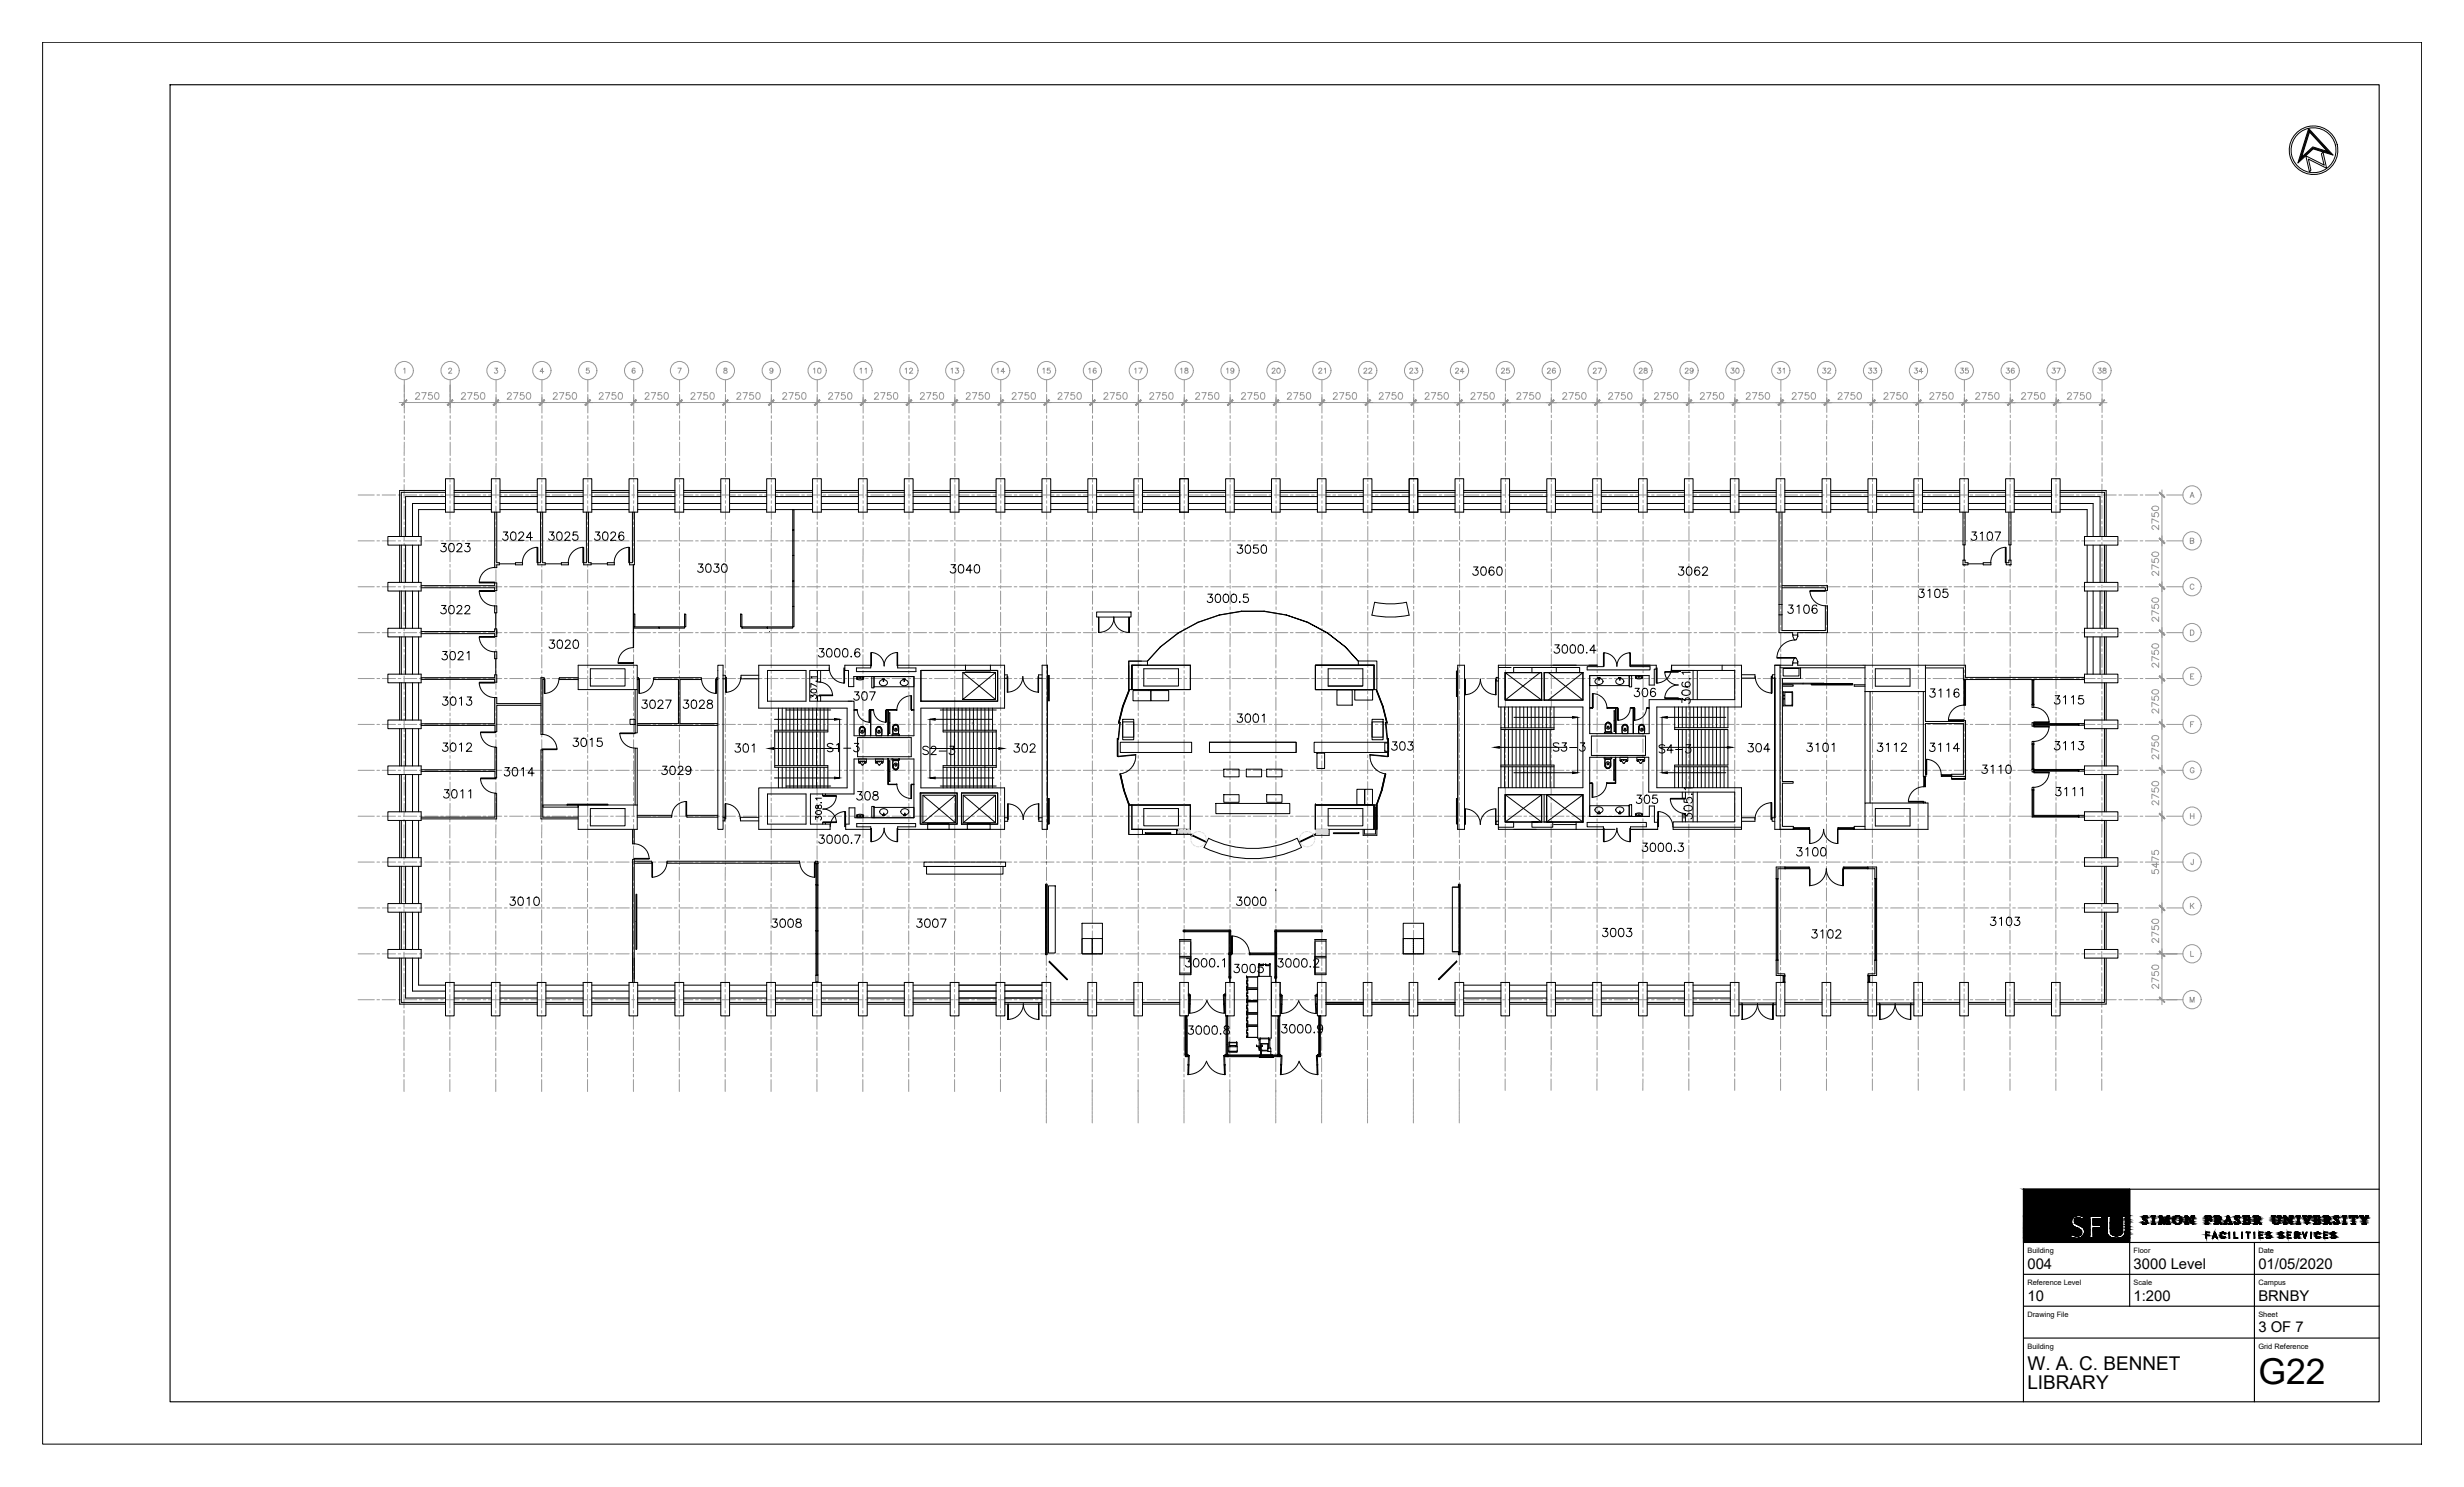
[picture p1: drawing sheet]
<svg xmlns="http://www.w3.org/2000/svg" width="737mm" height="444mm" viewBox="0 0 737 444" stroke-linecap="round" stroke-linejoin="round" font-family="sans-serif">
<defs><g id="words">
<text font-size="10.6" x="675.1" y="413.7">G22</text>
<g font-size="5.7">
<text x="606.1" y="409.5">W. A. C. BENNET</text>
<text x="606.1" y="415.2">LIBRARY</text>
</g>
<g font-size="4.4">
<text x="606.1" y="379.2">004</text>
<text x="637.8" y="379.2">3000 Level</text>
<text x="675.1" y="379.2">01/05/2020</text>
<text x="606.1" y="388.8">10</text>
<text x="637.8" y="388.8">1:200</text>
<text x="675.1" y="388.8">BRNBY</text>
<text x="675.1" y="398.1">3 OF 7</text>
</g>
<g font-size="2.2">
<text x="606.1" y="374.6">Building</text>
<text x="637.8" y="374.6">Floor</text>
<text x="675.1" y="374.6">Date</text>
<text x="606.1" y="384.1">Reference Level</text>
<text x="637.8" y="384.1">Scale</text>
<text x="675.1" y="384.1">Campus</text>
<text x="606.1" y="393.6">Drawing File</text>
<text x="675.1" y="393.6">Sheet</text>
<text x="606.1" y="403.2">Building</text>
<text x="675.1" y="403.2">Grid Reference</text>
</g>
</g></defs>
<!-- layer: FP004_3|AGL -->
<g fill="none" stroke="#000" stroke-width=".3">
<path d="M133.2 147.2h-13.2v13.2M133.2 146.6h-13.7v13.8M133.2 150.5h-9.9v9.9M133.2 148.4h-12v12M133.2 152.3h-8.1v8.1M135.8 147.2h11.1M135.8 146.6h11.1M149.5 147.2h11.1M149.5 146.6h11.1M163.2 147.2h11.1M163.2 146.6h11.1M176.9 147.2h11.1"/>
<path d="M176.9 146.6h11.1M190.6 147.2h11.2M190.6 146.6h11.2M204.4 147.2h11.1M204.4 146.6h11.1M218.1 147.2h11.1M218.1 146.6h11.1M231.8 147.2h11.1M231.8 146.6h11.1M245.5 147.2h11.1M245.5 146.6h11.1M259.2 147.2h11.1"/>
<path d="M259.2 146.6h11.1M273 147.2h11.1M273 146.6h11.1M286.7 147.2h11.1M286.7 146.6h11.1M300.4 147.2h11.1M300.4 146.6h11.1M314.1 147.2h11.1M314.1 146.6h11.1M327.8 147.2h11.2M327.8 146.6h11.2M341.5 147.2h11.2"/>
<path d="M341.5 146.6h11.2M355.3 147.2h11.1M355.3 146.6h11.1M369 147.2h11.1M369 146.6h11.1M382.7 147.2h11.1M382.7 146.6h11.1M396.4 147.2h11.1M396.4 146.6h11.1M410.1 147.2h11.2M410.1 146.6h11.2M423.8 147.2h11.2"/>
<path d="M423.8 146.6h11.2M437.6 147.2h11.1M437.6 146.6h11.1M451.3 147.2h11.1M451.3 146.6h11.1M465 147.2h11.1M465 146.6h11.1M478.7 147.2h11.1M478.7 146.6h11.1M492.4 147.2h11.2M492.4 146.6h11.2M506.1 147.2h11.2"/>
<path d="M506.1 146.6h11.2M519.9 147.2h11.1M519.9 146.6h11.1M533.6 147.2h11.1M533.6 146.6h11.1M547.3 147.2h11.1M547.3 146.6h11.1M561 147.2h11.1M561 146.6h11.1M574.7 147.2h11.2M574.7 146.6h11.2M588.4 147.2h11.2"/>
<path d="M588.4 146.6h11.2M602.1 147.2h11.2M602.1 146.6h11.2M615.9 147.2h13.2v13.2M615.9 146.6h13.7v13.8M615.9 150.5h9.8v9.9M615.9 148.4h11.9v12M615.9 152.3h8.1v8.1M119.5 163v11.1M119.5 176.7v11.1M120 163v11.1M120 176.7v11.1"/>
<path d="M149.3 168.5h4.8M163 168.5h4.8M176.7 168.5h4.9M189.3 168.8v24.8l.1-24.8M587.2 162.9v4.5M588.3 168.5h4.6M600.9 162.9v4.5M629.1 163v11.1M629.1 176.7v11.1M629.6 163v11.1M629.6 176.7v11.1M119.5 190.4v11.1"/>
<path d="M120 190.4v11.1M148.2 183.2v4.8M148.2 196.9v4.8M343 197.6h.1M346.9 193.4h.1M346.9 193.4l-3.9 4.2M346.9 193.4l-3.8 4.2M352.2 189.2h.1M352.2 189.2l-5.3 4.2M352.3 189.2l-5.4 4.2M358.1 186v.1M358.1 186l-5.9 3.2"/>
<path d="M358.1 186.1l-5.9 3.1M364.5 183.8v.1M364.5 183.8l-6.4 2.2M364.5 183.9l-6.4 2.2M371.2 182.7v.1M371.2 182.7l-6.7 1.1M371.2 182.8l-6.7 1.1M371.2 182.7h6.7M371.2 182.8h6.7M377.9 182.7v.1M377.9 182.7l6.7 1.1M377.9 182.8l6.7 1.1"/>
<path d="M384.6 183.8a38.7 38.7 0 0 1 21.4 13.8 39.7 39.7 0 0 0-21.4-13.8zM384.6 183.8v.1M390.9 186v.1M402.2 193.4h.1M531.8 180.7v3.1M532.7 180.7v3.1M629.1 190.4v11.1M629.6 190.4v11.1M119.5 204.1v11.1M119.5 217.8v11.2M120 204.1v11.1M120 217.8v11.2"/>
<path d="M216.2 201.9h.6v1h-.6M226.8 201.9h-5.3v1h5.3M300.3 201.7h.8v1h-.8M311.5 201.7h-1v1h1M335.6 211.1l-1.3 5M335.6 211.1l.1 .1M335.7 211.2l-1.2 5M337.6 206.4l-2 4.8-1.2 4.9M337.6 206.4l-1.9 4.8M337.6 206.4l-1.8 4.8-1.3 5-.2-.1M337.6 206.4l-.2-.1-1.8 4.8M411.5 206.4l1.9 4.8 1.3 4.9-1.3-4.9z"/>
<path d="M413.5 211.1l-.2 .1 1.3 5M413.5 211.1l-1.9-4.8-.2 .1 1.9 4.8M413.5 211.1l1.2 5M447.9 202.5h-.6v1.1h.6M520.6 201.7h4v1h-4M530.6 201.7h-.8v1h.8M587.1 203.1h.5v.2h-.5zM587.1 210.6h.5v.2h-.5zM587.1 203.1v7.7M587.3 203.3v7.3M587.4 203.3v7.3M587.6 203.1v7.7"/>
<path d="M607.5 203.1h.5v.2h-.5zM607.5 210.5h.5v.2h-.5zM607.5 203.1v7.6M607.7 203.3v7.2M607.8 203.3v7.2M608 216.3h.2v.5h-.2zM608 203.1v7.6M608 216.3v.5M608.2 216.8h13M608.2 216.3h13M608.2 216.6h13M608.2 216.5h13"/>
<path d="M621.2 216.3h.3v.5h-.3zM629.1 204.1v11.1M629.1 217.8v11.2M629.6 204.1v11.1M629.6 217.8v11.2M119.5 231.5v11.2M120 231.5v11.2M334 220.7h.2l-.1 5.4zM334.1 220.7v5.4M334.3 221l.5-5.1-.4 5.1M334.3 221h.1M334.9 231.4l1 4.7 1.5 4.3-1.4-4.3"/>
<path d="M334.9 231.3l1.1 4.8M336 235.9l-.2 .1M336 236.1l-1-4.8-.2 .1 1.1 4.7 1.5 4.3h.2M336 236.1l1.6 4.3M413 235.9l.3 .1M414 231.7l-1 4.4M414.1 231.3l-1.1 4.8M414.1 231.3l.2 .1M414.1 231.3l-1 4.8-1.5 4.3M414.2 231.4l-1.1 4.7-1.5 4.3M414.3 231.4l-1.1 4.7-1.5 4.3h-.2l1.5-4.3M414.7 221l-.6-5 .2-.1 .5 5.1"/>
<path d="M414.7 221h.1M414.9 221.9v-1.2h.2v5.4h-.2v-1.2M415 220.7v5.4M575.1 232.1h.5v.2h-.5zM575.1 235h.5v.2h-.5zM575.1 232.1v3.1M575.3 232.3v2.7M575.4 232.3v2.7M575.6 232.1v3.1M580.3 231.6h.2v.5h-.2zM580.3 232.1h3.1M580.3 231.6h3.1"/>
<path d="M580.5 231.9h2.8M580.5 231.8h2.8M583.3 231.6h.1v.5h-.1zM607.5 222.3h.5v.3h-.5zM607.5 229.8h.5v.2h-.5zM607.5 236.1h.5v.2h-.5zM607.5 236.1v8.1h14M607.5 222.3v7.7M607.7 236.3v7.7h13.5M607.7 222.6v7.2M607.8 236.3v7.6h13.4M607.8 222.6v7.2"/>
<path d="M608 230h.2v.5h-.2zM608 236.1v7.6h13.5M608 222.3v7.7M608.2 230.5h13M608.2 230h13M608.2 230.3h13M608.2 230.2h13M621.2 230h.3v.5h-.3zM629.1 231.5v11.2M629.6 231.5v11.2M119.5 245.3v11.1M119.5 259v11.1"/>
<path d="M120 245.3v11.1M120 259v11.1M169.5 240.4h12.2v.2h-12.2zM216.2 244.3h.5v1.1h-.5M226.8 244.3h-5.4v1.1h5.4M243.9 258h.6v.2h-.6zM243.9 258.2v35.5M244.2 258.2v6.2M244.3 258.2v6.2M244.5 258.2v35.5M300.3 244.4h.9v1.1h-.9M311.5 244.4h-.9v1.1h.9"/>
<path d="M337.6 240.4h-.2M447.9 245.5h-.7v1h.7M520.6 244.4h4v1.1h-4M530.6 244.4h-.8v1.1h.8M533.6 259.2h.2v.5h-.2zM533.8 259.7h7M533.8 259.2h7M533.8 259.5h7M533.8 259.4h7M536.1 247.4h.2v.5h-.2zM536.3 247.9h4.4M536.3 247.4h4.4"/>
<path d="M536.3 247.7h4.4M536.3 247.6h4.4M540.7 247.4h.2v.5h-.2zM540.8 259.2h.1v.5h-.1zM540.9 247.4v.5M549.4 247.4h.3v.5h-.3zM549.4 247.4v.5M549.7 247.9h4.4M549.7 247.4h4.4M549.7 247.7h4.4M549.7 247.6h4.4M551.1 259.2h.2v.5h-.2z"/>
<path d="M551.1 259.2v.5M551.3 259.7h6.9M551.3 259.2h6.9M551.3 259.5h6.9M551.3 259.4h6.9M554.1 247.4h.2v.5h-.2zM558.2 259.2h.2v.5h-.2zM621.2 243.7h.3v.5h-.3zM629.1 245.3v11.1M629.1 259v11.1M629.6 245.3v11.1M629.6 259v11.1"/>
<path d="M119.5 272.7v11.1M120 272.7v11.1M243.9 264.4h.6v.3h-.6zM243.9 271.3h.6v.2h-.6zM243.9 278.1h.6v.3h-.6zM244.2 264.7v6.6M244.2 271.5v6.6M244.2 278.4v6.6M244.3 264.7v6.6M244.3 271.5v6.6M244.3 278.4v6.6M312.5 264.3h.6v.5h-.6z"/>
<path d="M312.5 264.8v20.1M312.8 264.8v20.1M312.9 264.8v20.1M313.1 264.8v20.1M353.7 278h.5v.5h-.5zM354 278h13.8M354.1 278.5h13.7M354.2 278.3h13.2M367.4 278h.5v.5h-.5zM367.4 278.5v13.9M367.6 278.5v6.4M367.7 278.5v6.4"/>
<path d="M367.9 278.5v13.9M381.1 278h.5v.5h-.5zM381.1 278h13.9M381.1 278.5h13.9M381.1 278.5v13.9M381.3 278.5v6.4h-7.8M381.4 278.5v6.4M381.6 278.3h13.2M381.6 278.5v13.9M394.8 278h.6v.5h-.6zM436 264.3h.5v.5h-.5zM436 264.8v.4"/>
<path d="M436.2 264.8v20.1M436.3 264.8v20.1M436.5 264.8v20.1M531 262.6h.5v.2h-.5zM531 262.6v24.5M531.2 262.8v24.1M531.3 262.8v24.1M531.5 262.6v24.5M560.5 262.6h.5v.2h-.5zM560.5 262.6v24.5M560.7 262.8v24.1M560.8 262.8v24.1"/>
<path d="M561 262.6v24.5M629.1 272.7v11.1M629.6 272.7v11.1M119.5 286.4v13.8h13.7M120 286.4v13.2h13.2M121.2 286.4v11.9h12M123.3 286.4v9.9h9.9M125.1 286.4v8.1M125.2 294.5h8M135.8 299.6h11.1M149.5 299.6h11.1M163.2 299.6h11.1"/>
<path d="M176.9 299.6h11.1M190.6 299.6h11.2M204.4 299.6h11.1M218.1 299.6h11.1M231.8 299.6h11.1M243.9 291.4h.6v.2h-.6zM243.9 285h.6v.3h-.6zM243.9 293.5h.6v.2h-.6zM244.2 285.3v6.1M244.3 285.3v6.1M245.5 299.6h11.1M259.2 299.6h11.1"/>
<path d="M273 299.6h11.1M286.7 296.3h11.1M286.7 298.3h11.1M286.7 299.6h11.1M286.7 294.5h11.1M300.4 296.3h11.1M300.4 298.3h11.1M300.4 299.6h11.1M300.4 294.5h11.1M312.5 284.9h.6v.5h-.6zM314.1 299.6h11.1M327.8 299.6h11.2"/>
<path d="M341.5 299.6h11.2M367.4 284.9h.5v.5h-.5zM367.4 291.9h.5v.5h-.5zM367.4 285.4h.8M367.6 292.4v1.3M367.7 292.4v1.3M367.9 284.9v.5h-.2v6.5M367.9 284.9h.3v.5h-.3zM368.2 284.9h-.8v.5h.2v6.5M373.5 284.9h.3v.5h-.3zM373.5 284.9v.5h7.8M373.8 285.1h7.3"/>
<path d="M373.8 285.2h7.3M381.1 284.9v.5h.2M381.1 284.9h.5v.5h-.5zM381.1 291.9h.5v.5h-.5zM381.3 285.4v6.5M381.3 292.4v1.3M381.4 292.4v1.3M381.6 285.4h-.2v6.5M396.4 299.6h11.1M410.1 299.6h11.2M423.8 299.6h11.2M436 284.9h.5v.5h-.5z"/>
<path d="M436 284.5v.4M437.6 299.6h11.1M451.3 299.6h11.1M465 299.6h11.1M478.7 299.6h11.1M492.4 299.6h11.2M506.1 299.6h11.2M519.9 299.8h11.1M520.7 299.8v.5h10.3M530.1 299.8v.5M531 286.9h.5v.2h-.5zM533.1 291.6h.5v.2h-.5z"/>
<path d="M533.1 293.5h.5v.2h-.5zM533.1 291.6v2.1M533.3 291.8v1.7M533.4 291.8v1.7M533.6 299.6h11.1M533.6 291.6v2.1M547.3 299.6h11.1M558.4 291.6h.5v.2h-.5zM558.4 293.5h.5v.2h-.5zM558.4 291.6v2.1M558.6 291.8v1.7M558.7 291.8v1.7"/>
<path d="M558.9 291.6v2.1M560.5 286.9h.5v.2h-.5zM561 299.8h11.1M561.9 299.8v.5h10.2M571.2 299.8v.5M574.7 299.6h11.2M588.4 299.6h11.2M602.1 299.6h11.2M629.1 286.4v13.2h-13.2M629.6 286.4v13.8h-13.7M135.8 300.2h11.1M149.5 300.2h11.1"/>
<path d="M163.2 300.2h11.1M176.9 300.2h11.1M190.6 300.2h11.2M204.4 300.2h11.1M218.1 300.2h11.1M231.8 300.2h11.1M245.5 300.2h11.1M259.2 300.2h11.1M273 300.2h11.1M286.7 300.2h11.1M300.4 300.2h11.1M314.1 300.2h11.1"/>
<path d="M327.8 300.2h11.2M341.5 300.2h11.2M354.3 315.1h.5v.3h-.5zM354.3 303.7h.5v.1h-.5zM354.3 303.7v11.7M354.6 303.8v11.3M354.8 303.7v11.7M366.5 315.1h.5v.3h-.5zM366.5 303.7h.5v.1h-.5zM366.5 303.7v12.2M366.8 303.8v11.3M367 315.4h.2v.5h-.2z"/>
<path d="M367 303.7v12.2h14.8M367.2 315.6h9.4M367.2 315.7h9.4M367.2 315.4h15.3M376.6 315.4h.2v.5h-.2zM376.8 315.6h3.4M376.8 315.7h3.4M380.2 315.4h.2v.5h-.2zM380.4 315.6h1.4M380.4 315.7h1.4M381.8 315.4h.3v.5h-.3zM382.1 303.7h.5v.2h-.5z"/>
<path d="M382.1 315.1h.5v.3h-.5zM382.1 303.7v11.7M382.3 303.9v11.2M382.6 303.7v11.5M394.2 303.7h.5v.1h-.5zM394.2 315.1h.5v.3h-.5zM394.2 303.7v11.7M394.5 303.8v11.3M394.7 303.7v11.4M396.4 300.2h11.1M410.1 300.2h11.2M423.8 300.2h11.2"/>
<path d="M437.6 300.2h11.1M451.3 300.2h11.1M465 300.2h11.1M478.7 300.2h11.1M492.4 300.2h11.2M506.1 300.2h11.2M519.9 300.3h.8M533.6 300.2h11.1M547.3 300.2h11.1M561 300.3h.9M574.7 300.2h11.2M588.4 300.2h11.2"/>
<path d="M602.1 300.2h11.2"/>
</g>
<!-- layer: FP004_3|ADO -->
<g fill="none" stroke="#000" stroke-width=".3">
<path d="M143.3 176.8a4.6 4.6 0 0 0 4.5 4.3M143.3 176.5h4.6v.3h-4.6zM143.3 174h4.6v.3h-4.6zM147.8 169.6a4.6 4.6 0 0 0-4.5 4.4M160.5 163.6a4.6 4.6 0 0 0-4.3 4.6M160.5 163.6h.3v4.6h-.3zM174.2 163.6a4.6 4.6 0 0 0-4.3 4.6M174.2 163.6h.3v4.6h-.3zM187.9 163.6a4.6 4.6 0 0 0-4.3 4.6M188 163.6h.2v4.6h-.2zM541.1 176.7a4.6 4.6 0 0 0 4.6 4.4M541.1 176.5h4.6v.3h-4.6z"/>
<path d="M599.5 163.6a4.6 4.6 0 0 0-4.4 4.6M599.5 163.6h.2v4.6h-.2zM143.3 190.5a4.6 4.6 0 0 0 4.5 4.3M143.3 190.3h4.6v.2h-4.6zM184.8 198.1l4.6 .2zM189.3 193.6a4.5 4.5 0 0 0-4.5 4.6M247.9 199.6a4.6 4.6 0 0 0 4.3 4.6M252.3 199.7h.2v4.5h-.2zM260.3 195.1h.2v4h-.2zM260.5 195a4 4 0 0 1 3.8 4.1M268.1 195a4 4 0 0 0-3.8 4.1M268.2 195.1h.2v4h-.2z"/>
<path d="M328.4 184.5l.1 4.5zM333 184.4a4.4 4.4 0 0 0 4.4 4.6M333 184.4a4.4 4.4 0 0 1-4.5 4.6M337.5 184.5l.1 4.5zM479.3 195.2h.3v4h-.3zM479.5 195.1a4 4 0 0 1 3.9 4.1 4 4 0 0 1 3.8-4.1M487.2 195.2h.2v4h-.2zM495.1 199.7h.3v4.5h-.3zM499.7 199.6a4.6 4.6 0 0 1-4.4 4.6M531.2 196.6l5.5 .1zM535.9 189.8h1.6l-.5 1.5h-.6zM536.4 196.7h.6l.5 1.5h-1.6z"/>
<path d="M536.7 191.3a5.4 5.4 0 0 0-5.5 5.4M143.3 204.2a4.6 4.6 0 0 0 4.5 4.3M143.3 203.9h4.6v.3h-4.6zM143.6 219a4.6 4.6 0 0 0 4.6 4.3M143.7 218.8h4.5v.2h-4.5zM161.9 219.5a4.6 4.6 0 0 1 4.6 4.3M162.7 202.9h.2v4.4h-.2zM167.1 202.9a4.4 4.4 0 0 1-4.2 4.4M185.3 219.3a4.6 4.6 0 0 0 4.5 4.3M185.3 219.1h4.6v.2h-4.6zM191 202.9h.2v4.4h-.2zM195.4 202.9a4.4 4.4 0 0 1-4.2 4.4"/>
<path d="M209.7 202.9a4.4 4.4 0 0 0 4.2 4.4M214 202.9h.2v4.4h-.2zM216.9 202.4h.2v4.5h-.2zM221.4 202.4a4.6 4.6 0 0 1-4.3 4.5M244.8 203.9a4 4 0 0 1 4.1 3.8M244.9 207.7h4v.3h-4zM256.3 212.3a3.6 3.6 0 0 0 3.6 3.6M259.8 212.3l.1 3.6zM261.2 212.3a3.6 3.6 0 0 0 3.6 3.6M264.8 212.3l.1 3.6zM272.3 208h.2v4.1h-.2zM272.5 208a4.4 4.4 0 0 0-4.4 4.3"/>
<path d="M301.1 206.9a4.7 4.7 0 0 0 4.7-4.7 4.7 4.7 0 0 0 4.7 4.7M301.1 202.2h.2v4.7h-.2zM310.3 202.2h.2v4.7h-.2zM437.9 207.7a4.7 4.7 0 0 0 4.7-4.7 4.7 4.7 0 0 0 4.6 4.7M437.9 203l.1 4.7zM447.1 203h.2v4.7h-.2zM476 207.3a4.4 4.4 0 0 1 4.4 4.4M476 207.4h.3v4.2h-.3zM483.6 211.7l.1 3.6zM487.3 211.7a3.6 3.6 0 0 1-3.6 3.6M488.6 211.7l.1 3.6zM492.2 211.7a3.6 3.6 0 0 1-3.6 3.6"/>
<path d="M497.7 200.9a4 4 0 0 0 4 3.9M497.7 200.8h4v.1h-4zM497.7 208.6h4v.2h-4zM501.7 204.7a4 4 0 0 0-4 3.9M524.7 202.1a5 5 0 0 0 4.8 5M529.5 202.2h.3v5h-.3zM532.8 204.2h12.4v.2h-12.4M539 204.2v.2M541.5 204.4h12.3h-12.3v.3h12.3v-.3v.3h-12.3zM547.7 204.4v.3M582.5 215.2h4.6v.2h-4.6zM587.1 210.8a4.6 4.6 0 0 0-4.6 4.3"/>
<path d="M608 211.4a4.6 4.6 0 0 1 4.6 4.4M608 217.1h4.6v.2h-4.6zM608 215.8h4.6v.2h-4.6zM612.6 217.3a4.6 4.6 0 0 1-4.6 4.3M143.6 232.8a4.6 4.6 0 0 0 4.6 4.3M143.7 232.6h4.5v.2h-4.5zM162 223.9h4.5v.2h-4.5zM205 239.6a4.4 4.4 0 0 0-4.2 4.4M205.1 239.6h.2v4.4h-.2zM246 237.8h4v.2h-4zM250 238a4 4 0 0 1-4 3.9 4 4 0 0 1 4 3.8M268.1 234.3a4.4 4.4 0 0 0 4.4 4.4"/>
<path d="M272.3 234.5h.2v4.2h-.2zM334.2 226.1l5.3-.5zM335.3 231.2l-.2 .1M335.6 231.2h-.2M335.9 231.1l-.2 .1M336.1 231l-.1 .1M336.4 230.9h-.2M336.7 230.8l-.2 .1M336.9 230.6l-.1 .1M337.2 230.4l-.2 .2M337.4 230.3l-.1 .1M337.7 230.1l-.2 .1"/>
<path d="M337.9 229.9l-.2 .1M338.1 229.7l-.2 .1M338.3 229.5l-.1 .1M338.5 229.2l-.2 .2M338.6 229l-.1 .1M338.8 228.7l-.1 .2M338.9 228.4l-.1 .2M339 228.2v.2M339.2 227.9l-.1 .2M339.3 227.6l-.1 .2M339.3 227.3v.3M339.4 227v.3"/>
<path d="M339.5 226.8l-.1 .2M339.5 226.5v.2M339.5 225.6v.2M339.5 225.9v.2M339.5 226.2v.2M409.6 225.6l5.3 .6zM409.6 225.6v.2M409.6 225.9v.2M409.6 226.2v.2M409.6 226.5v.2M409.6 226.8l.1 .2M409.7 227v.3"/>
<path d="M409.7 227.3l.1 .3M409.8 227.6l.1 .2M409.9 227.9l.1 .2M410 228.2l.1 .2M410.1 228.4l.2 .3M410.3 228.7l.1 .2M410.4 229l.1 .1M410.6 229.2l.1 .2M410.8 229.5l.1 .1M411 229.7l.1 .1M411.2 229.9l.2 .1M411.4 230.1l.2 .1"/>
<path d="M411.6 230.3l.2 .1M411.9 230.4l.2 .2M412.2 230.6l.1 .1M412.4 230.8l.2 .1M412.7 230.9h.1M413 231l.1 .1M413.2 231.1l.2 .1M413.5 231.2h.2M413.8 231.2l.2 .1M476 234.2h.2v4.2h-.2zM480.3 233.9a4.4 4.4 0 0 1-4.4 4.4M499.3 238.8a4.6 4.6 0 0 0 4.6 4.4"/>
<path d="M499.4 238.6h4.5v.3h-4.5zM529.4 240a5 5 0 0 0-4.8 5M529.4 240h.3v5h-.3zM570.5 239.5h4.6v.3h-4.6zM575.1 235.2a4.6 4.6 0 0 0-4.6 4.3M575.7 227h.3v4.6h-.3zM576 227a4.6 4.6 0 0 1 4.3 4.6M608 230.8h4.6v.2h-4.6zM612.6 231a4.6 4.6 0 0 1-4.6 4.3M189.5 252.2a4.6 4.6 0 0 1 4.6 4.4M189.5 256.6h4.6v.2h-4.6zM194.9 257.7h.2v4.5h-.2z"/>
<path d="M199.4 257.7a4.6 4.6 0 0 1-4.3 4.5M216.7 240.3h.3v4.5h-.3zM216.9 240.3a4.6 4.6 0 0 1 4.4 4.5M239.1 257.7a4.6 4.6 0 0 0 4.3 4.5M243.5 257.7h.2v4.5h-.2zM246 245.7h4v.2h-4zM252.5 242.6h.3v4.5h-.3zM252.5 242.6a4.6 4.6 0 0 0-4.3 4.5M260.3 247.6h.2v4h-.2zM264.3 247.6a4 4 0 0 0 3.8 4M264.3 247.6a4 4 0 0 1-3.8 4M268.2 247.6h.2v4h-.2z"/>
<path d="M301.2 240.3a4.7 4.7 0 0 1 4.7 4.7 4.6 4.6 0 0 1 4.6-4.7M301.2 240.3l.2 4.7zM310.4 240.3l.2 4.7zM388.6 251.5l4.2-2 .1 .2-4.2 2zM437.9 241.8a4.7 4.7 0 0 1 4.7 4.7M437.9 241.8l.1 4.7zM447.1 241.8l.1 4.7zM447.2 241.8a4.7 4.7 0 0 0-4.7 4.7M479.3 247.6h.3v4h-.3zM487.2 251.6a4 4 0 0 1-3.8-4 4 4 0 0 1-3.9 4M487.2 247.6h.2v4h-.2zM495.6 242.6h.2v4.5h-.2z"/>
<path d="M495.8 242.6a4.6 4.6 0 0 1 4.3 4.5M540.9 252.2a4.3 4.3 0 0 0 4.3-4.3 4.3 4.3 0 0 0 4.2 4.3M540.9 259.7h.2v5.1h-.2zM540.9 247.9l.2 4.3zM549.3 247.9l.1 4.3zM550.9 259.7h.2v5.1h-.2zM368.2 279.8h.2v5.3h-.2zM368.3 279.8v5.3v-5.3M368.4 279.8a5.3 5.3 0 0 1 5.1 5.1M540.9 264.7a5.1 5.1 0 0 0 5.1-5 5.1 5.1 0 0 0 5 5M355.3 297.1h.2v.6h-.2zM355.5 297.3l.2 .1"/>
<path d="M355.5 300v.1M355.6 297.4v.1M355.6 297.6v2.4M355.7 297.5l-.2 .2M355.7 297.4l.1 .2zM355.9 297.6l-.1 2.4M365.7 297.6l.1 2.4M365.7 297.4l.2 .1-.2-.1M365.8 297.6l.3 2.5-.3 .1 .3-.2M366.1 297.3l-.2 .2 .2 .2M366.1 297.1h.3v.6h-.3zM382.7 297.2h.2v.6h-.2z"/>
<path d="M382.9 297.8l.2-.1-.1 2.4h.2l-.2 .1M382.9 297.4l.2 .1M383.1 297.5v.1M383.1 297.5l.1 .2zM383.3 297.7l-.1 2.4M393.1 297.7l.1 2.4M393.2 297.5l.1 .1zM393.3 297.7h.1M393.4 297.5v.1M393.4 297.7l.2 .1M393.4 297.7l.1 2.4-.3 .1h.3M393.6 297.4l-.2 .1"/>
<path d="M393.6 297.2h.2v.6h-.2zM301.3 300.1l.1 4.7zM305.9 300.1a4.7 4.7 0 0 0 4.7 4.6M305.9 300.1a4.7 4.7 0 0 1-4.6 4.6M310.5 300.1l.1 4.7zM354.8 315.2h.3v.7h-.3zM355.1 318.3l.3-.1v.2zM355.1 315.4l.2 .1M355.1 315.8l.2-.1-.1 2.5M355.2 315.5v.2M355.4 315.5v.2zM355.5 315.7l-.1 2.5"/>
<path d="M355.6 300h.2l-.2 .2M355.7 302.8l-.2 .1 .1-2.7h.2l-.1 2.7a5.6 5.6 0 0 0 5.1-3.8 5.5 5.5 0 0 0 5.1 3.8M365.8 315.7l.1 2.5M365.9 315.5l.1 .2zM365.9 302.9l-.1-2.7h.3l.1 2.7M365.9 318.2l.4 .1-.4 .1zM366 315.7h.1M366.1 315.5v.2M366.1 315.7l.2 .1M366.1 315.7h.1M366.1 315.7l.1 2.5M366.1 302.8h-.2"/>
<path d="M366.3 315.4l-.2 .1M366.3 315.2h.2v.7h-.2zM382.6 315.2h.2v.7h-.2zM382.8 318.3l.4-.1-.1 .2zM382.8 315.4l.2 .1M382.8 315.8l.2-.1-.1 2.5M382.9 302.9h.2M383 315.5v.2M383 300.1v.1M383 315.5l.1 .2zM383.2 315.7v2.5M388.4 317.2a5.8 5.8 0 0 1-5.4 4"/>
<path d="M388.4 317.2a5.8 5.8 0 0 0 5.3 4M393.5 300.1v.1M393.5 300.2h-.3l.1 2.7a5.5 5.5 0 0 1-5.1-3.7 5.6 5.6 0 0 1-5 3.8v-2.8h-.2l-.1 2.8M393.5 300.2l.1 2.8M393.5 315.7l.2 2.5M393.6 302.9h-.3M393.6 315.5l.1 .2zM393.7 318.4h.2l.1 2.8h-.3zM393.7 315.7h.1l.1 2.5-.2 .2h.2M393.8 315.7h.1M393.9 318.2v.2M394 315.4l-.2 .3 .2 .1"/>
<path d="M394 315.2h.2v.7h-.2zM520.7 304.7a4.7 4.7 0 0 0 4.7-4.6 4.7 4.7 0 0 0 4.7 4.6M520.7 300.1h.2v4.6h-.2zM529.9 300.1h.2v4.6h-.2zM561.9 304.7a4.7 4.7 0 0 0 4.6-4.6 4.7 4.7 0 0 0 4.7 4.6M561.9 300.1h.2v4.7h-.2zM571.1 300.1l.1 4.7zM355.3 321.2h-.2l.1-2.8h.2l-.1 2.8a6 6 0 0 0 5.4-4 5.9 5.9 0 0 0 5.6 4l-.1-2.8h-.3l.2 2.8M382.7 321.2h.3M382.8 321.2l.1-2.8h.2l-.1 2.8"/>
<circle cx="392.7" cy="249.6" r=".28"/>
<circle cx="392.7" cy="249.6" r=".15"/>
</g>
<!-- layer: FP004_3|AFUACC -->
<g fill="none" stroke="#000" stroke-width=".3">
<path d="M313.4 201.9h.3v7.6h-.3zM335.6 215h3.3v6.1h-3.3zM335.6 215.8h3.3v4.6h-3.3zM338.7 206.4h10.7v3.1h-5.4v-3.1v3.1h-5.3zM399.7 206.2h4.5v4.6h-4.5zM410.2 215h3.3v6.1h-3.3zM410.2 215.8h3.3v4.6h-3.3zM435.4 200.6h.3v7.6h-.3zM313.4 238.7h.3v7.6h-.3zM365.8 237.5h4.6v2.3h-4.6zM365.8 229.9h4.6v2.3h-4.6zM372.6 229.9h4.5v2.3h-4.5z"/>
<path d="M378.7 237.5h4.5v2.3h-4.5zM378.7 229.9h4.5v2.3h-4.5zM393.7 225.1h2.3v4.6h-2.3zM405.6 235.9h2.3v4.6h-2.3zM408 235.9h2.3v4.6h-2.3zM414 222.1h1v2.5h-1zM414 224.6h.1M415 223.7h.1M415 222.9h.1M415 223h.1M415 224.8h.1M415.1 222v2.8"/>
<path d="M415.1 222h.1M415.1 224.7h.1M415.1 222v2.7M435.4 238.7h.3v7.6h-.3zM342.4 248.9h7.6v.3h-7.6zM356.2 249.5l4.3 2-.1 .2-4.2-2zM398.6 248.9h7.6v.3h-7.6zM190.1 275.6h.3v8.1h-.3zM190.1 267.3h.3v8.1h-.3zM381.4 266.2h.1M300.4 298.3h11.1M300.4 296.3h11.1"/>
<path d="M300.4 294.5h11.1M313.7 287.3l5.5 5.4-.2 .2-5.4-5.4zM352.7 280.9v10.5h3.3v-10.5M352.7 285.9h3.3M352.7 281.3h3.3M352.7 290.9h3.3M352.7 286.3h3.3M356 280.9h-3.3h3.3M372.7 299.5h.1M372.7 299h.1M372.7 295.3h.1M372.7 292.1h.1"/>
<path d="M372.7 292.1v.1M372.7 293.3v.8M372.7 295.2v.1M372.7 295.8v.2M372.7 297v.7M372.7 298.8v.2M372.7 299.5v.1M372.7 299.6h.1M372.7 297h.1M372.7 295.8h.1M372.7 296h.1M372.7 298.8h.1"/>
<path d="M372.7 297.7h.1M372.7 293.3h.1M372.7 292.2h.1M372.7 295.2h.1M372.7 294.1h.1M372.7 299.4h3.3M372.7 299.1h3.3M372.7 295.8h3.3M372.7 295.3h3.3M372.7 292h3.3M372.7 292.3h.3v1M372.7 296h.3v1"/>
<path d="M372.7 299.6h.3v1.1M372.7 297h.3M372.7 297.8h.3M372.7 293.3h.3M372.7 294.1h.3M372.8 292.3v1M372.8 294.1v1M372.8 296v1M372.8 297.8v1M372.8 299.6v1.1M373 297h.1M373 297.8h.1"/>
<path d="M373 293.3h.1M373 294.1h.1M373 294.1v1h-.3M373 297.8v1h-.3M376 291.9h4v18.4h-4zM376.3 288.3l.1 3.5M376.3 284.7h.1M376.4 288.3h.1M376.4 288.3h.2M376.6 288.3h.1M376.6 288.3v.3h1M376.6 288.4h1"/>
<path d="M377.6 288.6h.1M377.6 288.3v.3M377.7 288.3h.1M377.7 288.3h.7M378.4 288.3h.1M378.4 288.3v.3M378.4 288.4h1M378.4 288.6h.1M379.4 288.3v.3h-1M379.5 288.3h.1M379.6 288.3h.1M379.6 288.3v3.5"/>
<path d="M379.6 288.3v3.4M393.1 280.9h3.3h-3.3M393.1 280.9v10.5h3.3v-10.5M393.1 285.9h3.3M393.1 281.3h3.3M393.1 290.9h3.3M393.1 286.3h3.3M430 292.7l5.4-5.4 .2 .2-5.4 5.4zM367.3 314.3h.1M367.3 312.9h2.6v1.4h-2.6zM367.3 314.3h2.6v.3h-2.6zM367.5 311.7h.1"/>
<path d="M367.5 311.7v.8h2.2v-.8M367.5 311.7h2.2M367.7 312.9l-.1-.3h2l-.2 .3M369.7 311.6l.1 1.3M369.7 311.7h.1M369.7 311.6h-2.3v1.3M369.9 314.3h.1M372.7 306.8h.1M372.7 306.4h.1M372.7 303.2h.1M372.7 302.7h.1M372.7 300.8v.6"/>
<path d="M372.7 302.5v.2M372.7 303.2v.1M372.7 304.4v.7M372.7 306.2v.2M372.7 306.8v.2M372.7 308.1v.7M372.7 309.9v.2M372.7 310.1h.1M372.7 308.1h.1M372.7 307h.1M372.7 309.9h.1M372.7 308.8h.1"/>
<path d="M372.7 304.4h.1M372.7 303.3h.1M372.7 306.2h.1M372.7 305.1h.1M372.7 300.8h.1M372.7 302.5h.1M372.7 301.4h.1M372.7 306.4h3.3M372.7 303.1h3.3M372.7 302.7h3.3M372.7 306.8h3.3M372.7 308.1h.3"/>
<path d="M372.7 303.4h.3v.9M372.7 307.1h.3v.9M372.7 310.1h3.3M372.7 308.8h.3M372.7 304.4h.3M372.7 305.2h.3M372.7 300.7h.3M372.7 301.5h.3M372.8 301.5v1M372.8 303.4v1M372.8 305.2v1M372.8 307.1v1"/>
<path d="M372.8 308.8v1.1M373 308h.1M373 308.9h.1M373 304.3h.1M373 305.2h.1M373 300.7h.1M373 301.5h.1M373 308.9v1h-.3M373 301.5v1h-.3M373 305.2v1h-.3M375.6 312.6h.1M375.6 312.8h.1"/>
<path d="M375.6 312.6h1.8v.2M375.6 312.6v.2M375.7 312.8h1.6M375.7 312.8h.1M376.4 313v.4M376.4 312.9v.3M376.5 313.7h-.1M376.5 313.3l.1 .6h-.2l.1-.6h.3M376.5 313.7h.1M376.6 310.7h-.3l.1 .3M376.6 313.3l-.1 .1M376.7 310.7h-.3v1.9"/>
<path d="M376.7 310.5v1.5h2.6v-1.5M376.7 310.5h2.6M376.8 310.5h.1M376.8 312.9v3.2h-.3h4.2h-.5v-.8h-3.1v-1.2l2.8 .2M376.8 312v.6M377.1 312.6v-.5h1.9v1.9h-1.9v-1.1M377.3 314.1h.1M377.3 312.8h.1M377.4 312.6h.1M377.4 312.8h.1M379.1 313.4h.1M379.1 313.4v.9"/>
<path d="M379.2 312l-.1 1.4M379.3 310.5h.1M379.6 311l.1-.2-.3-.2 .2 .1v2.6l.3 .1v1.9M379.6 313l.1 .3"/>
<circle cx="356.3" cy="249.6" r=".15"/>
<circle cx="356.3" cy="249.6" r=".28"/>
</g>
<!-- layer: FP004_3|AWACO -->
<g fill="none" stroke="#000" stroke-width=".3">
<path d="M133.2 143.1h2.6v10h-2.6zM146.9 143.1h2.6v10h-2.6zM160.6 143.1h2.6v10h-2.6zM174.3 143.1h2.6v10h-2.6zM188 143.1h2.6v10h-2.6zM201.8 143.1h2.6v10h-2.6zM215.5 143.1h2.6v10h-2.6zM229.2 143.1h2.6v10h-2.6zM242.9 143.1h2.6v10h-2.6zM256.6 143.1h2.6v10h-2.6zM270.3 143.1h2.7v10h-2.7zM284.1 143.1h2.6v10h-2.6z"/>
<path d="M297.8 143.1h2.6v10h-2.6zM311.5 143.1h2.6v10h-2.6zM325.2 143.1h2.6v10h-2.6zM339 143.1h2.5v10h-2.5zM352.7 143.1h2.6v10h-2.6zM366.4 143.1h2.6v10h-2.6zM380.1 143.1h2.6v10h-2.6zM393.8 143.1h2.6v10h-2.6zM407.5 143.1h2.6v10h-2.6zM421.3 143.1h2.5v10h-2.5zM435 143.1h2.6v10h-2.6zM448.7 143.1h2.6v10h-2.6z"/>
<path d="M462.4 143.1h2.6v10h-2.6zM476.1 143.1h2.6v10h-2.6zM489.8 143.1h2.6v10h-2.6zM503.6 143.1h2.5v10h-2.5zM517.3 143.1h2.6v10h-2.6zM531 143.1h2.6v10h-2.6zM531.8 153.1v27.6h.9v-27.6M544.7 143.1h2.6v10h-2.6zM558.4 143.1h2.6v10h-2.6zM572.1 143.1h2.6v10h-2.6zM585.9 143.1h2.5v10h-2.5zM586.8 153.1v9.8h.7v-9.8"/>
<path d="M599.6 143.1h2.5v10h-2.5zM600.5 153.1v9.8h.7v-9.8M613.3 143.1h2.6v10h-2.6zM116 160.4h9.9v2.6h-9.9zM116 174.1h9.9v2.6h-9.9zM532.7 175.1h13.6v1.4h-.6v-.8h-13M586.8 167.4h.7v.8h.8v.6h-1.5zM592.9 168.2h2.3v.6h-2.3zM599.7 168.2h.8v-.8h.7v1.4h-1.5zM600.6 168.8h.6M623.1 160.4h10v2.6h-10zM623.1 174.1h10v2.6h-10z"/>
<path d="M116 187.8h9.9v2.6h-9.9zM172.8 198.9h17.7v7.2h-17.7zM176.5 199.9h10.4v5.2h-10.4zM226.8 198.9h21.1v1.5h-5.8v9.2h13.2v10.3h17.9v-17.7h-18v3h-1.5v-4.8h-1.1v-1.5h7.7v.8h-4.3v1.1h17.8v-1.1h-5.4v-.8h20.2v1.5h-13.3v9.2h22.9v-9.2h-2.1v-1.5h4.2v12.8h-25v23.8h25v12.4h-31.9v-.7h5.3v-1h-17.6v1h4.2v.7h-7.5v-1.5h1v-4.9h1.8v2.9h17.6v-17.5h-17.9v10.4h-13v9.1h5.9v1.5h-21.4v-12.4h26.4v-23.8h-26.4zM338.4 198.9v7.2h-1v-7.2M338.4 198.9h17.5v7.2h-17.5zM341.2 197.6h-3.8v8.5v-8.5h5.6v1.3M341.9 199.9h10.4v5.2h-10.4zM393.2 198.9h17.6v7.2h-17.6zM397 199.9h10.4v5.2h-10.4zM406.1 198.9v-1.3h5.5v8.5h-.8M410.8 198.9h-17.6v7.2h17.6"/>
<path d="M410.8 198.9v7.2M448 199.5h3.7M452.5 199.5v1.6h-2.5v8M465.2 199.5v1.6M477.5 198.9h-29.6v12.4M479.3 198.9v.4h-4.8v1h18.8v-1h-5.9v-.4h7.7v1.1h-.6v4.8h-1.5v-2.9h-17.8v17.4h17.8v-10.2h25.6v-8.8M514.8 198.9v1.5M532.1 199.6h25.4M533.1 199.8h4.7v2.3h-4.7zM536 198.2l-.1 .7h-3.8M536 189.8l-.1-.7h-4.1v-5.3h.9v4.7h13v-7.4h.6v8h-8.9v.7M536 198.2h.1"/>
<path d="M537.4 198.2v.7h50.2v3.6h35.5M537.4 198.2h.1M538.3 199.6v3.2h-5.5v30.8h3.3v.5h-3.3v12.9h3.3v.9h-4M557.5 198.9v41.1M560.6 199.9h10.4v5.2h-10.4zM575.6 199.7h11.4v3.4h36.1M575.6 198.9v16.8h11.4v-.3h.6v17.4M623.1 187.8h10v2.6h-10zM116 201.5h9.9v2.6h-9.9zM116 215.2h9.9v2.6h-9.9zM229.4 200.4h11.6v9.2h-11.6zM253.5 209.6h1.2"/>
<path d="M397 205.1h10.3M448 211.3h25.2v24.2h-25.3v12.4h34.9M450 209.3h23.2v-8.2h-11.6v8.2M472.2 201.1v-1.6h-14.2v1.6h2.8v8.2M506.4 200.4h12.2M506.5 200.4h-6.8v-1.5h20.9v12.4h-25.3v24.2h25.3v12.4h-20.4v-2.2h18.4v-8.9h-25.7v-10.4h-17.7v17.7h17.9M532.8 204.7h3.3v.4h-3.3M557.5 204.7h-3.2v.4h3.2M557.5 206.7h18.1M559.1 206.7v33.3M575 206.7v25.4h.7l-.1-15.8h11.4v15.2h-3.6v1.3M607.5 210.7h.5v.8h-.5z"/>
<path d="M607.5 216h.5v1.1h-.5zM623.1 201.5h10v2.6h-10zM623.1 215.2h10v2.6h-10zM623.1 216.3h-1.6v.5h1.6M116 229h9.9v2.5h-9.9zM229.4 237.3h11.6v9.1h-11.6zM256.4 220.5h16v5.7h-16zM460.8 237.5v8.3M461.6 237.5v8.2l11.6 .1v-8.3h-23.2v7.5M475.7 220h16.2v5.8h-16.2zM583.4 232.1h4.2M587.6 232.8h-4.2h4.2"/>
<path d="M607.5 221.6h.5v.7h-.5zM607.5 230h.5v.8h-.5zM607.5 235.3h.5v.8h-.5zM623.1 229h10v2.5h-10zM623.1 230h-1.6v.5h1.6M116 242.7h9.9v2.6h-9.9zM116 256.4h9.9v2.6h-9.9zM162.3 240.6h10.5v.7h-10.5zM172.8 240.6h17.7v7.3h-17.7zM176.5 241.7h10.4v5.2h-10.4zM277.3 247.9v-1.5h-2v-9.4h10.8v9.4h-2.4v1.5h5.5v-1.5h-1.8v-9.4h10.8v9.4h-2.2v1.5M337.4 240.6h18.5v7.3h-17.5v-7.3"/>
<path d="M341.5 247.9v1.5M341.9 241.7h10.4v5.2h-10.4zM351.7 247.9v1.5h4.2v-.3h-3.9v-1.2M352.3 241.7v5.2M393.2 240.6h.1M393.2 240.6h17.6v7.3h-17.6zM393.2 240.6h18.4v9.1h-4.1v-1.8M393.2 240.6v7.3M397 241.7h10.4v5.2h-10.4zM397 247.9v1.2h-3.8v.6h4.1v-1.8M410.8 240.8v7.1M410.8 241.2h.4v8.1h-3.3v-1.4"/>
<path d="M411.6 247.9v-7.3v7.3M450 245.7h2.5v1.6h-4.6M458 245.7v1.6h6.2v-1.6h-6.2h1.8M471.2 245.7v2.2M475.2 244.1h17.9M493.1 244.1v-3.2h1.5v4.9h1M495.6 245v2.9h-8.2v-.7h4.8v-1.4h-17.7v1.4h4.8v.7M500.2 247.3h20.4M530.6 244.4v-41.8v41.8M531 259.2h2.6v.5h-2.1v2.9h-.5zM557.5 240h18.9v7.9h-18.9zM557.5 247h-3.2v.9h3.2"/>
<path d="M558.4 259.2h2.6v3.4h-.5v-2.9h-2.1zM560.6 241.7h10.4v5.2h-10.4zM575 240v-.2h.6v.2M623.1 242.7h10v2.6h-10zM623.1 256.4h10v2.6h-10zM623.1 243.7h-1.6v.5h1.6M116 270.1h9.9v2.6h-9.9zM623.1 270.1h10v2.6h-10zM116 283.8h9.9v2.6h-9.9zM133.2 293.7h2.6v10h-2.6zM146.9 293.7h2.6v10h-2.6zM160.6 293.7h2.6v10h-2.6z"/>
<path d="M174.3 293.7h2.6v10h-2.6zM188 293.7h2.6v10h-2.6zM201.8 293.7h2.6v10h-2.6zM215.5 293.7h2.6v10h-2.6zM229.2 293.7h2.6v10h-2.6zM242.9 293.7h2.6v10h-2.6zM256.6 293.7h2.6v10h-2.6zM270.3 293.7h2.7v10h-2.7zM284.1 293.7h2.6v10h-2.6zM297.8 293.7h2.6v10h-2.6zM311.5 293.7h2.6v10h-2.6zM325.2 293.7h2.6v10h-2.6z"/>
<path d="M339 293.7h2.5v10h-2.5zM352.7 293.7h2.6v10h-2.6zM366.4 293.7h2.6v10h-2.6zM380.1 293.7h2.6v10h-2.6zM393.8 293.7h2.6v10h-2.6zM407.5 293.7h2.6v10h-2.6zM421.3 293.7h2.5v10h-2.5zM435 293.7h2.6v10h-2.6zM448.7 293.7h2.6v10h-2.6zM462.4 293.7h2.6v10h-2.6zM476.1 293.7h2.6v10h-2.6zM489.8 293.7h2.6v10h-2.6z"/>
<path d="M503.6 293.7h2.5v10h-2.5zM517.3 293.7h2.6v10h-2.6zM531 293.7h2.6v10h-2.6zM531 287.1h.5v4h2.1v.5h-2.6zM544.7 293.7h2.6v10h-2.6zM558.4 293.7h2.6v10h-2.6zM560.5 287.1h.5v4.5h-2.6v-.5h2.1zM572.1 293.7h2.6v10h-2.6zM585.9 293.7h2.5v10h-2.5zM599.6 293.7h2.5v10h-2.5zM613.3 293.7h2.6v10h-2.6zM623.1 283.8h10v2.6h-10z"/>
<path d="M354.3 315.4h.5v.5h-.5zM366.5 315.4h.5v.5h-.5zM382.1 315.4h.5v.5h-.5zM394.2 315.4h.5v.5h-.5z"/>
</g>
<!-- layer: FP004_3|SGRID -->
<g fill="none" stroke="#989898" stroke-width=".3">
<path d="M120.7 110.3l.3-.3v1.6M134.1 110.4l.3-.4 .5 .2-.1 .6-.7 .8h1M147.9 110h.8l-.4 .6a.52 .52 0 0 1 .5 .8 .52 .52 0 0 1-.9 .1l-.1-.2M162.6 111.1h-1.1l.7-1.1v1.6M176.1 110h-.8v.7a.55 .55 0 0 1 .8 0 .55 .55 0 0 1-.1 .8 .55 .55 0 0 1-.8-.2M189.8 110.3v-.2a.74 .74 0 0 0-1 .5 .74 .74 0 0 0 .6 1 .46 .46 0 0 0 .5-.5 .46 .46 0 0 0-.4-.5 .46 .46 0 0 0-.5 .5M202.6 110h1.1l-.8 1.6M216.5 110.1v.4a.66 .66 0 0 1 .7 .3 .66 .66 0 0 1 .1 .7l-.9-.1v-.5l.9-.5v-.3zM231.1 110.5a.47 .47 0 0 1-.7 .4 .47 .47 0 0 1-.1-.8 .47 .47 0 0 1 .7 .2l.1 .2a.69 .69 0 0 1-.5 1.1l-.4-.2M243.2 110.3l.3-.3v1.6M244.6 110.1a.74 .74 0 0 1 .9 .6 .74 .74 0 0 1-.5 .9l-.5-.3zM257.1 110.3l.4-.3v1.6"/>
<path d="M258.6 110.3l.4-.3v1.6M270.6 110.3l.4-.3v1.6M271.9 110.4l.3-.4 .6 .2v.4l-.9 1h1M284.3 110.3l.4-.3v1.6M285.7 110h.8l-.4 .6a.52 .52 0 0 1 .5 .8 .52 .52 0 0 1-.9 .1l-.1-.2M298 110.3l.4-.3v1.6M300.4 111.1h-1.1l.7-1.1v1.6M311.7 110.3l.4-.3v1.6M313.9 110h-.8v.7a.55 .55 0 0 1 .8 0 .55 .55 0 0 1-.1 .8 .55 .55 0 0 1-.8-.2M325.5 110.3l.3-.3v1.6M327.7 110.3l-.1-.2a.74 .74 0 0 0-.9 .5 .74 .74 0 0 0 .5 1 .46 .46 0 0 0 .5-.5 .46 .46 0 0 0-.4-.5 .46 .46 0 0 0-.5 .5M339.2 110.3l.4-.3v1.6"/>
<path d="M340.4 110h1.1l-.8 1.6M352.9 110.3l.4-.3v1.6M354.3 110.1v.4a.66 .66 0 0 1 .7 .3 .66 .66 0 0 1 0 .7h-.7a.66 .66 0 0 1 0-.7 .66 .66 0 0 1 .7-.3v-.4zM366.6 110.3l.4-.3v1.6M368.9 110.5a.47 .47 0 0 1-.7 .4 .47 .47 0 0 1-.1-.8 .47 .47 0 0 1 .7 .2l.1 .2a.69 .69 0 0 1-.5 1.1l-.4-.2M380.3 110.4l.3-.4 .5 .2v.4l-.9 1h1.1M381.9 110.1a.74 .74 0 0 1 .9 .6 .74 .74 0 0 1-.5 .9l-.5-.3-.1-.6zM394.3 110.4l.2-.4 .6 .3-.9 1.3h1M395.9 110.3l.3-.3v1.6M407.7 110.4l.3-.4 .6 .2v.4l-.9 1h1M409.2 110.4l.3-.4 .5 .2-.1 .6-.7 .8h1M421.4 110.4l.3-.4 .6 .2v.4l-.9 1h1"/>
<path d="M423 110h.8l-.4 .6a.52 .52 0 0 1 .4 .8 .52 .52 0 0 1-.8 .1l-.1-.2M435.1 110.4l.3-.4 .6 .3-.9 1.3h1M437.6 111.1h-1.1l.8-1.1v1.6M448.9 110.4l.3-.4 .5 .3-.9 1.3h1M451.2 110h-.8l-.1 .7a.55 .55 0 0 1 .9 0 .55 .55 0 0 1-.1 .8 .55 .55 0 0 1-.8-.2M462.6 110.4l.3-.4 .6 .3-1 1.3h1.1M464.9 110.3v-.2a.71 .71 0 0 0-.8 .7 .71 .71 0 0 0 .7 .7 .49 .49 0 0 0 0-.8 .49 .49 0 0 0-.7 .4M476.3 110.4l.3-.4 .6 .3-.9 1.3h1M477.7 110h1l-.7 1.6M490.1 110.4l.2-.4 .6 .3-.9 1.3h1M491.6 110.1v.4a.66 .66 0 0 1 .7 .3 .66 .66 0 0 1 0 .7l-.8-.1v-.5l.9-.5-.1-.3zM503.8 110.4l.3-.4 .6 .3-1 1.3h1"/>
<path d="M506.1 110.5a.47 .47 0 0 1-.7 .4 .47 .47 0 0 1-.1-.8 .47 .47 0 0 1 .8 .2v.2a.69 .69 0 0 1-.4 1.1l-.5-.2M517.5 110h.9l-.5 .6a.52 .52 0 0 1 .4 .9 .52 .52 0 0 1-.9-.2M519.1 110.1a.74 .74 0 0 1 .9 .6 .74 .74 0 0 1-.5 .9l-.5-.3zM531.5 110h.8l-.5 .6a.52 .52 0 0 1 .4 .9 .52 .52 0 0 1-.9-.2M533 110.3l.4-.3v1.6M545 110h.8l-.5 .6a.52 .52 0 0 1 .4 .9 .52 .52 0 0 1-.9-.2M546.4 110.4l.3-.4 .6 .3-1 1.3h1M558.7 110h.8l-.4 .6a.52 .52 0 0 1 .4 .9 .52 .52 0 0 1-1-.2M560.2 110h.8l-.5 .6a.52 .52 0 0 1 .4 .9 .52 .52 0 0 1-.9-.2M572.4 110h.8l-.5 .6a.52 .52 0 0 1 .4 .9 .52 .52 0 0 1-.9-.2M574.8 111.1h-1.1l.7-1.1v1.6M586.1 110h.9l-.5 .6a.52 .52 0 0 1 .4 .9 .52 .52 0 0 1-.9-.2"/>
<path d="M588.3 110h-.7l-.1 .7a.54 .54 0 0 1 .9 0 .54 .54 0 0 1-.2 .8 .54 .54 0 0 1-.7-.2M599.9 110h.8l-.5 .6a.52 .52 0 0 1 .4 .9 .52 .52 0 0 1-.9-.2M602.1 110.3v-.2a.74 .74 0 0 0-1 .5 .74 .74 0 0 0 .6 1 .48 .48 0 0 0 .5-.5 .48 .48 0 0 0-.4-.5 .48 .48 0 0 0-.5 .5M613.6 110h.8l-.5 .6a.52 .52 0 0 1 .4 .9 .52 .52 0 0 1-.9-.2M614.9 110h1l-.7 1.6M627.3 110h.8l-.5 .6a.52 .52 0 0 1 .4 .9 .52 .52 0 0 1-.9-.2M628.8 110.1v.4l.8 .6a.51 .51 0 0 1-.5 .5 .51 .51 0 0 1-.5-.5l1-.7-.3-.4zM654.7 148.7l.6-1.5 .6 1.5M654.9 148.2h.8M654.8 161.6h.9l.1-.4-.4-.3h-.6v1.5l.9-.1 .1-.4-.4-.3M655.9 175a.59 .59 0 0 0-.7-.4 .59 .59 0 0 0-.5 .6v.4a.59 .59 0 0 0 .5 .6 .59 .59 0 0 0 .7-.4M654.8 188.3h.5a.82 .82 0 0 1 .6 .8 .82 .82 0 0 1-.6 .8h-.5z"/>
<path d="M654.9 202.2h.5M654.9 216.5h.5M655.8 201.4h-.9v1.6h.9M655.8 215.7h-.9v1.6M655.9 229.8a.59 .59 0 0 0-.6-.3 .59 .59 0 0 0-.5 .6v.3a.57 .57 0 0 0 .5 .6 .57 .57 0 0 0 .6-.6h-.4M654.8 243.2v1.5M654.8 243.9h1.1M655.7 256.9l-.1 1.4h-.6v-.3M655.9 243.2v1.5M654.8 270v1.6M655.2 270.7l.7 .9M655.9 270l-1.1 1"/>
<path d="M654.7 299.6v-1.5l.6 1.5 .6-1.5v1.5M654.9 284.4v1.5h.9M312.8 325.9v.8M312.8 326.9v.2M312.8 327.2v.8M312.8 328.2v.2M312.8 328.5v.8M312.8 329.5v.1M312.8 329.7v.9M312.8 330.7v.2M312.8 331v.8M312.8 332v.2"/>
<path d="M312.8 332.3v.8M312.8 333.3v.1M312.8 333.6v.8M312.8 334.5v.2M312.8 334.8v.9M326.5 325.9v.8M326.5 326.9v.2M326.5 327.2v.8M326.5 328.2v.2M326.5 328.5v.8M326.5 329.5v.1M326.5 329.7v.9"/>
<path d="M326.5 330.7v.2M326.5 331v.8M326.5 332v.2M326.5 332.3v.8M326.5 333.3v.1M326.5 333.6v.8M326.5 334.5v.2M326.5 334.8v.9M340.2 325.9v.8M340.2 326.9v.2M340.2 327.2v.8M340.2 328.2v.2"/>
<path d="M340.2 328.5v.8M340.2 329.5v.1M340.2 329.7v.9M340.2 330.7v.2M340.2 331v.8M340.2 332v.2M340.2 332.3v.8M340.2 333.3v.1M340.2 333.6v.8M340.2 334.5v.2M340.2 334.8v.9M353.9 325.9v.8"/>
<path d="M353.9 326.9v.2M353.9 327.2v.8M353.9 328.2v.2M353.9 328.5v.8M353.9 329.5v.1M353.9 329.7v.9M353.9 330.7v.2M353.9 331v.8M353.9 332v.2M353.9 332.3v.8M353.9 333.3v.1M353.9 333.6v.8"/>
<path d="M353.9 334.5v.2M353.9 334.8v.9M367.7 325.9v.8M367.7 326.9v.2M367.7 327.2v.8M367.7 328.2v.2M367.7 328.5v.8M367.7 329.5v.1M367.7 329.7v.9M367.7 330.7v.2M367.7 331v.8M367.7 332v.2"/>
<path d="M367.7 332.3v.8M367.7 333.3v.1M367.7 333.6v.8M367.7 334.5v.2M367.7 334.8v.9M381.4 325.9v.8M381.4 326.9v.2M381.4 327.2v.8M381.4 328.2v.2M381.4 328.5v.8M381.4 329.5v.1M381.4 329.7v.9"/>
<path d="M381.4 330.7v.2M381.4 331v.8M381.4 332v.2M381.4 332.3v.8M381.4 333.3v.1M381.4 333.6v.8M381.4 334.5v.2M381.4 334.8v.9M395.1 325.9v.8M395.1 326.9v.2M395.1 327.2v.8M395.1 328.2v.2"/>
<path d="M395.1 328.5v.8M395.1 329.5v.1M395.1 329.7v.9M395.1 330.7v.2M395.1 331v.8M395.1 332v.2M395.1 332.3v.8M395.1 333.3v.1M395.1 333.6v.8M395.1 334.5v.2M395.1 334.8v.9M408.8 325.9v.8"/>
<path d="M408.8 326.9v.2M408.8 327.2v.8M408.8 328.2v.2M408.8 328.5v.8M408.8 329.5v.1M408.8 329.7v.9M408.8 330.7v.2M408.8 331v.8M408.8 332v.2M408.8 332.3v.8M408.8 333.3v.1M408.8 333.6v.8"/>
<path d="M408.8 334.5v.2M408.8 334.8v.9M422.5 325.9v.8M422.5 326.9v.2M422.5 327.2v.8M422.5 328.2v.2M422.5 328.5v.8M422.5 329.5v.1M422.5 329.7v.9M422.5 330.7v.2M422.5 331v.8M422.5 332v.2"/>
<path d="M422.5 332.3v.8M422.5 333.3v.1M422.5 333.6v.8M422.5 334.5v.2M422.5 334.8v.9M436.2 325.9v.8M436.2 326.9v.2M436.2 327.2v.8M436.2 328.2v.2M436.2 328.5v.8M436.2 329.5v.1M436.2 329.7v.9"/>
<path d="M436.2 330.7v.2M436.2 331v.8M436.2 332v.2M436.2 332.3v.8M436.2 333.3v.1M436.2 333.6v.8M436.2 334.5v.2M436.2 334.8v.9"/>
<circle cx="120.8" cy="110.8" r="2.73"/>
<circle cx="134.6" cy="110.8" r="2.73"/>
<circle cx="148.3" cy="110.8" r="2.73"/>
<circle cx="162" cy="110.8" r="2.73"/>
<circle cx="175.7" cy="110.8" r="2.73"/>
<circle cx="189.4" cy="110.8" r="2.73"/>
<circle cx="203.1" cy="110.8" r="2.73"/>
<circle cx="216.9" cy="110.8" r="2.73"/>
<circle cx="230.6" cy="110.8" r="2.73"/>
<circle cx="244.3" cy="110.8" r="2.73"/>
<circle cx="258" cy="110.8" r="2.73"/>
<circle cx="271.7" cy="110.8" r="2.73"/>
<circle cx="285.4" cy="110.8" r="2.73"/>
<circle cx="299.1" cy="110.8" r="2.73"/>
<circle cx="312.9" cy="110.8" r="2.73"/>
<circle cx="326.6" cy="110.8" r="2.73"/>
<circle cx="340.3" cy="110.8" r="2.73"/>
<circle cx="354" cy="110.8" r="2.73"/>
<circle cx="367.7" cy="110.8" r="2.73"/>
<circle cx="381.4" cy="110.8" r="2.73"/>
<circle cx="395.2" cy="110.8" r="2.73"/>
<circle cx="408.9" cy="110.8" r="2.73"/>
<circle cx="422.6" cy="110.8" r="2.73"/>
<circle cx="436.3" cy="110.8" r="2.73"/>
<circle cx="450" cy="110.8" r="2.73"/>
<circle cx="463.7" cy="110.8" r="2.73"/>
<circle cx="477.5" cy="110.8" r="2.73"/>
<circle cx="491.2" cy="110.8" r="2.73"/>
<circle cx="504.9" cy="110.8" r="2.73"/>
<circle cx="518.6" cy="110.8" r="2.73"/>
<circle cx="532.4" cy="110.8" r="2.73"/>
<circle cx="546.1" cy="110.8" r="2.73"/>
<circle cx="559.8" cy="110.8" r="2.73"/>
<circle cx="573.5" cy="110.8" r="2.73"/>
<circle cx="587.2" cy="110.8" r="2.73"/>
<circle cx="600.9" cy="110.8" r="2.73"/>
<circle cx="614.7" cy="110.8" r="2.73"/>
<circle cx="628.4" cy="110.8" r="2.73"/>
<circle cx="655.3" cy="147.9" r="2.73"/>
<circle cx="655.3" cy="175.4" r="2.73"/>
<circle cx="655.3" cy="161.7" r="2.73"/>
<circle cx="655.3" cy="189.1" r="2.73"/>
<circle cx="655.3" cy="216.5" r="2.73"/>
<circle cx="655.3" cy="202.2" r="2.73"/>
<circle cx="655.3" cy="230.2" r="2.73"/>
<circle cx="655.3" cy="244" r="2.73"/>
<circle cx="655.3" cy="257.7" r="2.73"/>
<circle cx="655.3" cy="270.8" r="2.73"/>
<circle cx="655.3" cy="298.8" r="2.73"/>
<circle cx="655.3" cy="285.1" r="2.73"/>
</g>
<!-- layer: FP004_3|SGR -->
<g fill="none" stroke="#989898" stroke-width=".3">
<path d="M120.9 113.6v3.5M120.9 117.9v.8M120.9 119.5v4M134.6 113.6v3.5M134.6 117.9v.8M134.6 119.5v4M148.3 113.6v3.5M148.3 117.9v.8M148.3 119.5v4M162 113.6v3.5M162 117.9v.8M162 119.5v4"/>
<path d="M175.7 113.6v3.5M175.7 117.9v.8M175.7 119.5v4M189.4 113.6v3.5M189.4 117.9v.8M189.4 119.5v4M203.2 113.6v3.5M203.2 117.9v.8M203.2 119.5v4M216.9 113.6v3.5M216.9 117.9v.8M216.9 119.5v4"/>
<path d="M230.6 113.6v3.5M230.6 117.9v.8M230.6 119.5v4M244.3 113.6v3.5M244.3 117.9v.8M244.3 119.5v4M258 113.6v3.5M258 117.9v.8M258 119.5v4M271.7 113.6v3.5M271.7 117.9v.8M271.7 119.5v4"/>
<path d="M285.5 113.6v3.5M285.5 117.9v.8M285.5 119.5v4M299.2 113.6v3.5M299.2 117.9v.8M299.2 119.5v4M312.9 113.6v3.5M312.9 117.9v.8M312.9 119.5v4M326.6 113.6v3.5M326.6 117.9v.8M326.6 119.5v4"/>
<path d="M340.3 113.6v3.5M340.3 117.9v.8M340.3 119.5v4M354 113.6v3.5M354 117.9v.8M354 119.5v4M367.7 113.6v3.5M367.7 117.9v.8M367.7 119.5v4M381.5 113.6v3.5M381.5 117.9v.8M381.5 119.5v4"/>
<path d="M395.2 113.6v3.5M395.2 117.9v.8M395.2 119.5v4M408.9 113.6v3.3M408.9 117.7v.8M408.9 119.3v4M422.6 113.6v3.3M422.6 117.7v.8M422.6 119.3v4M436.3 113.6v3.3M436.3 117.7v.8M436.3 119.3v4"/>
<path d="M450 113.6v3.3M450 117.7v.8M450 119.3v4M463.8 113.6v3.3M463.8 117.7v.8M463.8 119.3v4M477.5 113.6v3.3M477.5 117.7v.8M477.5 119.3v4M491.2 113.6v3.3M491.2 117.7v.8M491.2 119.3v4"/>
<path d="M504.9 117.7v.8M504.9 119.3v4M505 113.6l-.1 3.3M518.7 113.6v3.3M518.7 117.7v.8M518.7 119.3l-.1 4M532.4 113.6v3.3M532.4 117.7v.8M532.4 119.3l-.1 4M546.1 113.6v3.3M546.1 117.7v.8M546.1 119.3v4"/>
<path d="M559.8 113.6v3.3M559.8 117.7v.8M559.8 119.3v4M573.5 113.6v3.3M573.5 117.7v.8M573.5 119.3v4M587.2 113.6v3.3M587.2 117.7v.8M587.2 119.3v4M601 113.6v3.3M601 117.7v.8M601 119.3v4"/>
<path d="M614.7 113.6v3.3M614.7 117.7v.8M614.7 119.3v4M628.4 113.6v3.3M628.4 117.7v.8M628.4 119.3v4M120.8 137v.8M120.8 138.5v4M120.9 124.3v.8M120.9 125.8v4M120.9 130.6v.8M120.9 132.2l-.1 4"/>
<path d="M134.5 138.5v4M134.6 124.3v.8M134.6 125.8v4M134.6 130.6v.8M134.6 132.2v4M134.6 137v.8M148.3 124.3v.8M148.3 125.8v4M148.3 130.6v.8M148.3 132.2v4M148.3 137v.8M148.3 138.5v4"/>
<path d="M162 124.3v.8M162 125.8v4M162 130.6v.8M162 132.2v4M162 137v.8M162 138.5v4M175.7 124.3v.8M175.7 125.8v4M175.7 130.6v.8M175.7 132.2v4M175.7 137v.8M175.7 138.5v4"/>
<path d="M189.4 124.3v.8M189.4 125.8v4M189.4 130.6v.8M189.4 132.2v4M189.4 137v.8M189.4 138.5v4M203.2 124.3v.8M203.2 125.8v4M203.2 130.6v.8M203.2 132.2v4M203.2 137v.8M203.2 138.5v4"/>
<path d="M216.9 124.3v.8M216.9 125.8v4M216.9 130.6v.8M216.9 132.2v4M216.9 137v.8M216.9 138.5v4M230.6 124.3v.8M230.6 125.8v4M230.6 130.6v.8M230.6 132.2v4M230.6 137v.8M230.6 138.5v4"/>
<path d="M244.3 124.3v.8M244.3 125.8v4M244.3 130.6v.8M244.3 132.2v4M244.3 137v.8M244.3 138.5v4M258 124.3v.8M258 125.8v4M258 130.6v.8M258 132.2v4M258 137v.8M258 138.5v4"/>
<path d="M271.7 124.3v.8M271.7 125.8v4M271.7 130.6v.8M271.7 132.2v4M271.7 137v.8M271.7 138.5v4M285.5 124.3v.8M285.5 125.8v4M285.5 130.6v.8M285.5 132.2v4M285.5 137v.8M285.5 138.5v4"/>
<path d="M299.2 124.3v.8M299.2 125.8v4M299.2 130.6v.8M299.2 132.2v4M299.2 137v.8M299.2 138.5v4M312.9 124.3v.8M312.9 125.8v4M312.9 130.6v.8M312.9 132.2v4M312.9 137v.8M312.9 138.5v4"/>
<path d="M326.6 124.3v.8M326.6 125.8v4M326.6 130.6v.8M326.6 132.2v4M326.6 137v.8M326.6 138.5v4M340.3 124.3v.8M340.3 125.8v4M340.3 130.6v.8M340.3 132.2v4M340.3 137v.8M340.3 138.5v4"/>
<path d="M354 124.3v.8M354 125.8v4M354 130.6v.8M354 132.2v4M354 137v.8M354 138.5v4M367.7 124.3v.8M367.7 125.8v4M367.7 130.6v.8M367.7 132.2v4M367.7 137v.8M367.7 138.5v4"/>
<path d="M381.5 124.3v.8M381.5 125.8v4M381.5 130.6v.8M381.5 132.2v4M381.5 137v.8M381.5 138.5v4M395.2 124.3v.8M395.2 125.8v4M395.2 130.6v.8M395.2 132.2v4M395.2 137v.8M395.2 138.5v4"/>
<path d="M408.9 124.1v.8M408.9 125.7v3.9M408.9 130.4v.8M408.9 132v4M408.9 136.8v.8M408.9 138.4v3.9M422.6 124.1v.8M422.6 125.7v3.9M422.6 130.4v.8M422.6 132v4M422.6 136.8v.8M422.6 138.4v3.9"/>
<path d="M436.3 124.1v.8M436.3 125.7v3.9M436.3 130.4v.8M436.3 132v4M436.3 136.8v.8M436.3 138.4v3.9M450 124.1v.8M450 125.7v3.9M450 130.4v.8M450 132v4M450 136.8v.8M450 138.4v3.9"/>
<path d="M463.8 124.1v.8M463.8 125.7v3.9M463.8 130.4v.8M463.8 132v4M463.8 136.8v.8M463.8 138.4v3.9M477.5 124.1v.8M477.5 125.7v3.9M477.5 130.4v.8M477.5 132v4M477.5 136.8v.8M477.5 138.4v3.9"/>
<path d="M491.2 124.1v.8M491.2 125.7v3.9M491.2 130.4v.8M491.2 132v4M491.2 136.8v.8M491.2 138.4v3.9M504.9 124.1v.8M504.9 125.7v3.9M504.9 130.4v.8M504.9 132v4M504.9 136.8v.8M504.9 138.4v3.9"/>
<path d="M518.6 124.1v.8M518.6 125.7v3.9M518.6 130.4v.8M518.6 132v4M518.6 136.8v.8M518.6 138.4v3.9M532.3 124.1v.8M532.3 125.7v3.9M532.3 130.4v.8M532.3 132v4M532.3 136.8v.8M532.3 138.4v3.9"/>
<path d="M546.1 130.4v.8M546.1 132v4M546.1 136.8v.8M546.1 138.4v3.9M546.1 124.1v.8M546.1 125.7v3.9M559.8 130.4v.8M559.8 132v4M559.8 136.8v.8M559.8 138.4v3.9M559.8 124.1v.8M559.8 125.7v3.9"/>
<path d="M573.5 136.8v.8M573.5 138.4v3.9M573.5 124.1v.8M573.5 125.7v3.9M573.5 130.4v.8M573.5 132v4M587.2 136.8v.8M587.2 138.4v3.9M587.2 124.1v.8M587.2 125.7v3.9M587.2 130.4v.8M587.2 132v4"/>
<path d="M601 124.1v.8M601 125.7v3.9M601 130.4v.8M601 132v4M601 136.8v.8M601 138.4l-.1 3.9M614.7 124.1v.8M614.7 125.7v3.9M614.7 130.4v.8M614.7 132v4M614.7 136.8v.8M614.7 138.4l-.1 3.9"/>
<path d="M628.4 124.1v.8M628.4 125.7v3.9M628.4 130.4v.8M628.4 132v4M628.4 136.8v.8M628.4 138.4v3.9M107.1 148h4.8M112.7 148h.8M114.3 148h3.9M119 148h.8M120.6 148h4M120.8 143.3v.8"/>
<path d="M120.8 144.9v4M120.8 149.7v.8M120.8 151.3v3.9M120.8 156v.8M120.8 157.6v4M125.4 148h.8M127 148h3.9M131.7 148h.8M133.3 148h4M134.5 143.3v.8M134.5 144.9v4M134.5 149.7v.8"/>
<path d="M134.5 151.3v3.9M134.5 156v.8M134.5 157.6v4M138.1 148h.8M139.7 148h3.9M144.4 148h.8M146 148h4M148.3 143.3v.8M148.3 144.9v4M148.3 149.7v.8M148.3 151.3v3.9M148.3 156v.8"/>
<path d="M148.3 157.6v4M150.8 148h.8M152.4 148h3.9M157.1 148h.8M158.7 148h4M162 144.9v4M162 149.7v.8M162 151.3v3.9M162 156v.8M162 157.6v4M162 143.3v.8M163.5 148h.8"/>
<path d="M165.1 148h3.9M169.8 148h.8M171.4 148h4M175.7 149.7v.8M175.7 151.3v3.9M175.7 156v.8M175.7 157.6v4M175.7 143.3v.8M175.7 144.9v4M176.2 148h.8M177.8 148h3.9M182.5 148h.8"/>
<path d="M184.1 148h4M188.9 148h.8M189.4 151.3v3.9M189.4 156v.8M189.4 157.6v4M189.4 143.3v.8M189.4 144.9v4M189.4 149.7v.8M190.5 148h3.9M195.2 148h.8M196.8 148h4M201.6 148h.8"/>
<path d="M203.1 156v.8M203.1 157.6v4M203.2 143.3v.8M203.2 144.9v4M203.2 149.7v.8M203.2 151.3l-.1 3.9M203.2 148h3.9M207.9 148h.8M209.5 148h4M214.3 148h.8M215.9 148h3.9M216.8 157.6v4"/>
<path d="M216.9 143.3v.8M216.9 144.9v4M216.9 149.7v.8M216.9 151.3v3.9M216.9 156l-.1 .8M220.6 148h.8M222.2 148h4M227 148h.8M228.6 148h3.9M230.6 143.3v.8M230.6 144.9v4M230.6 149.7v.8"/>
<path d="M230.6 151.3v3.9M230.6 156v.8M230.6 157.6l-.1 4M233.3 148h.8M234.9 148h4M239.7 148h.8M241.3 148h3.9M244.3 143.3v.8M244.3 144.9v4M244.3 149.7v.8M244.3 151.3v3.9M244.3 156v.8"/>
<path d="M244.3 157.6v4M246 148h.8M247.6 148h4M252.4 148h.8M254 148h3.9M258 143.3v.8M258 144.9v4M258 149.7v.8M258 151.3v3.9M258 156v.8M258 157.6v4M258.7 148h.8"/>
<path d="M260.3 148h4M265.1 148h.8M266.7 148h3.9M271.4 148h.8M271.7 143.3v.8M271.7 144.9v4M271.7 149.7v.8M271.7 151.3v3.9M271.7 156v.8M271.7 157.6v4M273.1 148h3.9M277.8 148h.8"/>
<path d="M279.4 148h3.9M284.1 148h.8M285.5 143.3v.8M285.5 144.9v4M285.5 149.7v.8M285.5 151.3v3.9M285.5 156v.8M285.5 157.6v4M285.8 148h3.9M290.5 148h.8M292.1 148h3.9M296.8 148h.8"/>
<path d="M298.5 148h3.9M299.2 143.3v.8M299.2 144.9v4M299.2 149.7v.8M299.2 151.3v3.9M299.2 156v.8M299.2 157.6v4M303.2 148h.8M304.8 148h3.9M309.5 148h.8M311.2 148h3.9M312.9 143.3v.8"/>
<path d="M312.9 144.9v4M312.9 149.7v.8M312.9 151.3v3.9M312.9 156v.8M312.9 157.6v4M315.9 148h.8M317.5 148h3.9M322.2 148h.8M323.9 148h3.9M326.6 143.3v.8M326.6 144.9v4M326.6 149.7v.8"/>
<path d="M326.6 151.3v3.9M326.6 156v.8M326.6 157.6v4M328.6 148h.8M330.2 148h3.9M334.9 148h.8M336.6 148h3.9M340.3 143.3v.8M340.3 144.9v4M340.3 149.7v.8M340.3 151.3v3.9M340.3 156v.8"/>
<path d="M340.3 157.6v4M341.3 148h.8M342.9 148h3.9M347.6 148h.8M349.3 148h3.9M354 148h.8M354 143.3v.8M354 144.9v4M354 149.7v.8M354 151.3v3.9M354 156v.8M354 157.6v4"/>
<path d="M355.6 148h3.9M360.3 148h.8M362 148h3.9M366.7 148h.8M367.7 143.3v.8M367.7 144.9v4M367.7 149.7v.8M367.7 151.3v3.9M367.7 156v.8M367.7 157.6v4M368.3 148h3.9M373 148h.8"/>
<path d="M374.7 148h3.9M379.4 148h.8M381 148h4M381.5 143.3v.8M381.5 144.9v4M381.5 149.7v.8M381.5 151.3v3.9M381.5 156v.8M381.5 157.6v4M385.7 148h.8M387.4 148h3.9M392.1 148h.8"/>
<path d="M393.7 148h4M395.2 143.3v.8M395.2 144.9v4M395.2 149.7v.8M395.2 151.3v3.9M395.2 156v.8M395.2 157.6v4M398.4 148h.8M400.1 148h3.9M404.8 148h.8M406.4 148h4M408.9 143.1v.8"/>
<path d="M408.9 144.7v4M408.9 149.5v.8M408.9 151.1v3.9M408.9 155.8v.8M408.9 157.4v4M411.1 148h.8M412.8 148h3.9M417.5 148h.8M419.1 148h4M422.6 143.1v.8M422.6 144.7v4M422.6 149.5v.8"/>
<path d="M422.6 151.1v3.9M422.6 155.8v.8M422.6 157.4v4M423.8 148h.8M425.5 148h3.9M430.2 148h.8M431.8 148h4M436.3 143.1v.8M436.3 144.7v4M436.3 149.5v.8M436.3 151.1v3.9M436.3 155.8v.8"/>
<path d="M436.3 157.4v4M436.5 148h.8M438.2 148h3.9M442.9 148h.8M444.5 148h4M449.2 148h.8M450 143.1v.8M450 144.7v4M450 149.5v.8M450 151.1v3.9M450 155.8v.8M450 157.4v4"/>
<path d="M450.9 148h3.9M455.6 148h.8M457.2 148h4M461.9 148h.8M463.6 148h3.9M463.8 143.1v.8M463.8 144.7v4M463.8 149.5v.8M463.8 151.1v3.9M463.8 155.8v.8M463.8 157.4v4M468.3 148h.8"/>
<path d="M469.9 148h4M474.6 148h.8M476.3 148h3.9M477.5 143.1v.8M477.5 144.7v4M477.5 149.5v.8M477.5 151.1v3.9M477.5 155.8v.8M477.5 157.4v4M481 148h.8M482.6 148h4M487.3 148h.8"/>
<path d="M489 148h3.9M491.2 143.1v.8M491.2 144.7v4M491.2 149.5v.8M491.2 151.1v3.9M491.2 155.8v.8M491.2 157.4v4M493.7 148h.8M495.3 148h4M500.1 148h.7M501.7 148h3.9M504.9 143.1v.8"/>
<path d="M504.9 144.7v4M504.9 149.5v.8M504.9 151.1v3.9M504.9 155.8v.8M504.9 157.4v4M506.4 148h.8M508 148h4M512.8 148h.7M514.4 148h3.9M518.6 143.1v.8M518.6 144.7v4M518.6 149.5v.8"/>
<path d="M518.6 151.1v3.9M518.6 155.8v.8M518.6 157.4v4M519.1 148h.8M520.7 148h4M525.5 148h.7M527.1 148h3.9M531.8 148h.8M532.3 143.1v.8M532.3 144.7v4M532.3 149.5v.8M532.3 151.1v3.9"/>
<path d="M532.3 155.8v.8M532.3 157.4v4M533.4 148h4M538.2 148h.7M539.8 148h3.9M544.5 148h.8M546.1 143.1v.8M546.1 144.7v4M546.1 149.5v.8M546.1 151.1v3.9M546.1 155.8v.8M546.1 157.4v4"/>
<path d="M546.1 148h4M550.9 148h.7M552.5 148h3.9M557.2 148h.8M558.8 148h4M559.8 143.1v.8M559.8 144.7v4M559.8 149.5v.8M559.8 151.1v3.9M559.8 155.8v.8M559.8 157.4v4M563.6 148h.7"/>
<path d="M565.2 148h3.9M569.9 148h.8M571.5 148h4M573.5 143.1v.8M573.5 144.7v4M573.5 149.5v.8M573.5 151.1v3.9M573.5 155.8v.8M573.5 157.4v4M576.3 148h.7M577.9 148h3.9M582.6 148h.8"/>
<path d="M584.2 148h4M587.2 143.1v.8M587.2 144.7v4M587.2 149.5v.8M587.2 151.1v3.9M587.2 155.8v.8M587.2 157.4v4M589 148h.7M590.6 148h3.9M595.3 148h.8M596.9 148h4M600.9 143.1v.8"/>
<path d="M600.9 144.7v4M600.9 149.5v.8M600.9 151.1v3.9M600.9 155.8v.8M600.9 157.4v4M601.7 148h.7M603.3 148h3.9M608 148h.8M609.6 148h4M614.4 148h.8M614.6 143.1v.8M614.6 144.7v4"/>
<path d="M614.6 149.5v.8M614.6 151.1v3.9M614.6 155.8v.8M614.6 157.4v4M616 148h3.9M620.7 148h.8M622.3 148h4M627.1 148h.8M628.4 144.7v4M628.4 149.5v.8M628.4 151.1v3.9M628.4 155.8v.8"/>
<path d="M628.4 157.4v4M628.4 143.1v.8M628.7 148h3.9M633.4 148h.8M635 148h4M639.8 148h.8M641.4 148h3.9M646.1 148h.8M647.7 148h4.9M107.1 175.4h4.8M107.1 161.7h4.8M112.7 175.4h.8"/>
<path d="M112.7 161.7h.8M114.3 175.4h3.9M114.3 161.7h3.9M119 175.4h.8M119 161.7h.8M120.6 175.4h4M120.6 161.7h4M120.8 162.4v.8M120.8 164v3.9M120.8 168.7v.8M120.8 170.3v4M120.8 175.1v.8"/>
<path d="M120.8 176.7v3.9M125.4 175.4h.8M125.4 161.7h.8M127 175.4h3.9M127 161.7h3.9M131.7 175.4h.8M131.7 161.7h.8M133.3 175.4h4M133.3 161.7h4M134.5 162.4v.8M134.5 164v3.9M134.5 168.7v.8"/>
<path d="M134.5 170.3v4M134.5 175.1v.8M134.5 176.7v3.9M138.1 175.4h.8M138.1 161.7h.8M139.7 175.4h3.9M139.7 161.7h3.9M144.4 175.4h.8M144.4 161.7h.8M146 175.4h4M146 161.7h4M148.3 162.4v.8"/>
<path d="M148.3 164v3.9M148.3 168.7v.8M148.3 170.3v4M148.3 175.1v.8M148.3 176.7v3.9M150.8 175.4h.8M150.8 161.7h.8M152.4 175.4h3.9M152.4 161.7h3.9M157.1 175.4h.8M157.1 161.7h.8M158.7 175.4h4"/>
<path d="M158.7 161.7h4M162 162.4v.8M162 164v3.9M162 168.7v.8M162 170.3v4M162 175.1v.8M162 176.7v3.9M163.5 175.4h.8M163.5 161.7h.8M165.1 175.4h3.9M165.1 161.7h3.9M169.8 175.4h.8"/>
<path d="M169.8 161.7h.8M171.4 175.4h4M171.4 161.7h4M175.7 162.4v.8M175.7 164v3.9M175.7 168.7v.8M175.7 170.3v4M175.7 175.1v.8M175.7 176.7v3.9M176.2 175.4h.8M176.2 161.7h.8M177.8 175.4h3.9"/>
<path d="M177.8 161.7h3.9M182.5 175.4h.8M182.5 161.7h.8M184.1 175.4h4M184.1 161.7h4M188.9 175.4h.8M188.9 161.7h.8M189.4 162.4v.8M189.4 164v3.9M189.4 168.7v.8M189.4 170.3v4M189.4 175.1v.8"/>
<path d="M189.4 176.7v3.9M190.5 175.4h3.9M190.5 161.7h3.9M195.2 175.4h.8M195.2 161.7h.8M196.8 175.4h4M196.8 161.7h4M201.6 175.4h.8M201.6 161.7h.8M203.1 162.4v.8M203.1 164v3.9M203.1 168.7v.8"/>
<path d="M203.1 170.3v4M203.1 175.1v.8M203.1 176.7v3.9M203.2 175.4h3.9M203.2 161.7h3.9M207.9 175.4h.8M207.9 161.7h.8M209.5 175.4h4M209.5 161.7h4M214.3 175.4h.8M214.3 161.7h.8M215.9 175.4h3.9"/>
<path d="M215.9 161.7h3.9M216.8 162.4v.8M216.8 164v3.9M216.8 168.7v.8M216.8 170.3v4M216.8 175.1v.8M216.8 176.7v3.9M220.6 175.4h.8M220.6 161.7h.8M222.2 175.4h4M222.2 161.7h4M227 175.4h.8"/>
<path d="M227 161.7h.8M228.6 175.4h3.9M228.6 161.7h3.9M230.5 162.4v.8M230.5 164v3.9M230.5 168.7v.8M230.5 170.3v4M230.5 175.1v.8M230.5 176.7v3.9M233.3 175.4h.8M233.3 161.7h.8M234.9 175.4h4"/>
<path d="M234.9 161.7h4M239.7 175.4h.8M239.7 161.7h.8M241.3 175.4h3.9M241.3 161.7h3.9M244.3 164v3.9M244.3 168.7v.8M244.3 170.3v4M244.3 175.1v.8M244.3 176.7v3.9M244.3 162.4v.8M246 175.4h.8"/>
<path d="M246 161.7h.8M247.6 175.4h4M247.6 161.7h4M252.4 175.4h.8M252.4 161.7h.8M254 175.4h3.9M254 161.7h3.9M258 168.7v.8M258 170.3v4M258 175.1v.8M258 176.7v3.9M258 162.4v.8"/>
<path d="M258 164v3.9M258.7 175.4h.8M258.7 161.7h.8M260.3 175.4h4M260.3 161.7h4M265.1 175.4h.8M265.1 161.7h.8M266.7 175.4h3.9M266.7 161.7h3.9M271.4 175.4h.8M271.4 161.7h.8M271.7 170.3v4"/>
<path d="M271.7 175.1v.8M271.7 176.7v3.9M271.7 162.4v.8M271.7 164v3.9M271.7 168.7v.8M273.1 175.4h3.9M273.1 161.7h3.9M277.8 175.4h.8M277.8 161.7h.8M279.4 175.4h3.9M279.4 161.7h3.9M284.1 175.4h.8"/>
<path d="M284.1 161.7h.8M285.4 175.1v.8M285.4 176.7v3.9M285.5 162.4v.8M285.5 164v3.9M285.5 168.7v.8M285.5 170.3l-.1 4M285.8 175.4h3.9M285.8 161.7h3.9M290.5 175.4h.8M290.5 161.7h.8M292.1 175.4h3.9"/>
<path d="M292.1 161.7h3.9M296.8 175.4h.8M296.8 161.7h.8M298.5 175.4h3.9M298.5 161.7h3.9M299.1 176.7v3.9M299.2 162.4v.8M299.2 164v3.9M299.2 168.7v.8M299.2 170.3v4M299.2 175.1l-.1 .8M303.2 175.4h.8"/>
<path d="M303.2 161.7h.8M304.8 175.4h3.9M304.8 161.7h3.9M309.5 175.4h.8M309.5 161.7h.8M311.2 175.4h3.9M311.2 161.7h3.9M312.9 162.4v.8M312.9 164v3.9M312.9 168.7v.8M312.9 170.3v4M312.9 175.1v.8"/>
<path d="M312.9 176.7l-.1 3.9M315.9 175.4h.8M315.9 161.7h.8M317.5 175.4h3.9M317.5 161.7h3.9M322.2 175.4h.8M322.2 161.7h.8M323.9 175.4h3.9M323.9 161.7h3.9M326.6 162.4v.8M326.6 164v3.9M326.6 168.7v.8"/>
<path d="M326.6 170.3v4M326.6 175.1v.8M326.6 176.7v3.9M328.6 175.4h.8M328.6 161.7h.8M330.2 175.4h3.9M330.2 161.7h3.9M334.9 175.4h.8M334.9 161.7h.8M336.6 175.4h3.9M336.6 161.7h3.9M340.3 162.4v.8"/>
<path d="M340.3 164v3.9M340.3 168.7v.8M340.3 170.3v4M340.3 175.1v.8M340.3 176.7v3.9M341.3 175.4h.8M341.3 161.7h.8M342.9 175.4h3.9M342.9 161.7h3.9M347.6 175.4h.8M347.6 161.7h.8M349.3 175.4h3.9"/>
<path d="M349.3 161.7h3.9M354 175.4h.8M354 161.7h.8M354 162.4v.8M354 164v3.9M354 168.7v.8M354 170.3v4M354 175.1v.8M354 176.7v3.9M355.6 175.4h3.9M355.6 161.7h3.9M360.3 175.4h.8"/>
<path d="M360.3 161.7h.8M362 175.4h3.9M362 161.7h3.9M366.7 175.4h.8M366.7 161.7h.8M367.7 162.4v.8M367.7 164v3.9M367.7 168.7v.8M367.7 170.3v4M367.7 175.1v.8M367.7 176.7v3.9M368.3 175.4h3.9"/>
<path d="M368.3 161.7h3.9M373 175.4h.8M373 161.7h.8M374.7 175.4h3.9M374.7 161.7h3.9M379.4 175.4h.8M379.4 161.7h.8M381 175.4h4M381 161.7h4M381.5 162.4v.8M381.5 164v3.9M381.5 168.7v.8"/>
<path d="M381.5 170.3v4M381.5 175.1v.8M381.5 176.7v3.9M385.7 175.4h.8M385.7 161.7h.8M387.4 175.4h3.9M387.4 161.7h3.9M392.1 175.4h.8M392.1 161.7h.8M393.7 175.4h4M393.7 161.7h4M395.2 162.4v.8"/>
<path d="M395.2 164v3.9M395.2 168.7v.8M395.2 170.3v4M395.2 175.1v.8M395.2 176.7v3.9M398.4 175.4h.8M398.4 161.7h.8M400.1 175.4h3.9M400.1 161.7h3.9M404.8 175.4h.8M404.8 161.7h.8M406.4 175.4h4"/>
<path d="M406.4 161.7h4M408.9 162.2v.8M408.9 163.8v3.9M408.9 168.5v.8M408.9 170.1v4M408.9 174.9v.8M408.9 176.5v3.9M411.1 175.4h.8M411.1 161.7h.8M412.8 175.4h3.9M412.8 161.7h3.9M417.5 175.4h.8"/>
<path d="M417.5 161.7h.8M419.1 175.4h4M419.1 161.7h4M422.6 162.2v.8M422.6 163.8v3.9M422.6 168.5v.8M422.6 170.1v4M422.6 174.9v.8M422.6 176.5v3.9M423.8 175.4h.8M423.8 161.7h.8M425.5 175.4h3.9"/>
<path d="M425.5 161.7h3.9M430.2 175.4h.8M430.2 161.7h.8M431.8 175.4h4M431.8 161.7h4M436.3 162.2v.8M436.3 163.8v3.9M436.3 168.5v.8M436.3 170.1v4M436.3 174.9v.8M436.3 176.5v3.9M436.5 175.4h.8"/>
<path d="M436.5 161.7h.8M438.2 175.4h3.9M438.2 161.7h3.9M442.9 175.4h.8M442.9 161.7h.8M444.5 175.4h4M444.5 161.7h4M449.2 175.4h.8M449.2 161.7h.8M450 162.2v.8M450 163.8v3.9M450 168.5v.8"/>
<path d="M450 170.1v4M450 174.9v.8M450 176.5v3.9M450.9 175.4h3.9M450.9 161.7h3.9M455.6 175.4h.8M455.6 161.7h.8M457.2 175.4h4M457.2 161.7h4M461.9 175.4h.8M461.9 161.7h.8M463.6 175.4h3.9"/>
<path d="M463.6 161.7h3.9M463.8 162.2v.8M463.8 163.8v3.9M463.8 168.5v.8M463.8 170.1v4M463.8 174.9v.8M463.8 176.5v3.9M468.3 175.4h.8M468.3 161.7h.8M469.9 175.4h4M469.9 161.7h4M474.6 175.4h.8"/>
<path d="M474.6 161.7h.8M476.3 175.4h3.9M476.3 161.7h3.9M477.5 162.2v.8M477.5 163.8v3.9M477.5 168.5v.8M477.5 170.1v4M477.5 174.9v.8M477.5 176.5v3.9M481 175.4h.8M481 161.7h.8M482.6 175.4h4"/>
<path d="M482.6 161.7h4M487.3 175.4h.8M487.3 161.7h.8M489 175.4h3.9M489 161.7h3.9M491.2 162.2v.8M491.2 163.8v3.9M491.2 168.5v.8M491.2 170.1v4M491.2 174.9v.8M491.2 176.5v3.9M493.7 175.4h.8"/>
<path d="M493.7 161.7h.8M495.3 175.4h4M495.3 161.7h4M500.1 175.4h.7M500.1 161.7h.7M501.7 175.4h3.9M501.7 161.7h3.9M504.9 162.2v.8M504.9 163.8v3.9M504.9 168.5v.8M504.9 170.1v4M504.9 174.9v.8"/>
<path d="M504.9 176.5v3.9M506.4 175.4h.8M506.4 161.7h.8M508 175.4h4M508 161.7h4M512.8 175.4h.7M512.8 161.7h.7M514.4 175.4h3.9M514.4 161.7h3.9M518.6 162.2v.8M518.6 163.8v3.9M518.6 168.5v.8"/>
<path d="M518.6 170.1v4M518.6 174.9v.8M518.6 176.5v3.9M519.1 175.4h.8M519.1 161.7h.8M520.7 175.4h4M520.7 161.7h4M525.5 175.4h.7M525.5 161.7h.7M527.1 175.4h3.9M527.1 161.7h3.9M531.8 175.4h.8"/>
<path d="M531.8 161.7h.8M532.3 162.2v.8M532.3 163.8v3.9M532.3 168.5v.8M532.3 170.1v4M532.3 174.9v.8M532.3 176.5v3.9M533.4 175.4h4M533.4 161.7h4M538.2 175.4h.7M538.2 161.7h.7M539.8 175.4h3.9"/>
<path d="M539.8 161.7h3.9M544.5 175.4h.8M544.5 161.7h.8M546.1 162.2v.8M546.1 163.8v3.9M546.1 168.5v.8M546.1 170.1v4M546.1 174.9v.8M546.1 176.5v3.9M546.1 175.4h4M546.1 161.7h4M550.9 175.4h.7"/>
<path d="M550.9 161.7h.7M552.5 175.4h3.9M552.5 161.7h3.9M557.2 175.4h.8M557.2 161.7h.8M558.8 175.4h4M558.8 161.7h4M559.8 162.2v.8M559.8 163.8v3.9M559.8 168.5v.8M559.8 170.1v4M559.8 174.9v.8"/>
<path d="M559.8 176.5v3.9M563.6 175.4h.7M563.6 161.7h.7M565.2 175.4h3.9M565.2 161.7h3.9M569.9 175.4h.8M569.9 161.7h.8M571.5 175.4h4M571.5 161.7h4M573.5 162.2v.8M573.5 163.8v3.9M573.5 168.5v.8"/>
<path d="M573.5 170.1v4M573.5 174.9v.8M573.5 176.5v3.9M576.3 175.4h.7M576.3 161.7h.7M577.9 175.4h3.9M577.9 161.7h3.9M582.6 175.4h.8M582.6 161.7h.8M584.2 175.4h4M584.2 161.7h4M587.2 162.2v.8"/>
<path d="M587.2 163.8v3.9M587.2 168.5v.8M587.2 170.1v4M587.2 174.9v.8M587.2 176.5v3.9M589 175.4h.7M589 161.7h.7M590.6 175.4h3.9M590.6 161.7h3.9M595.3 175.4h.8M595.3 161.7h.8M596.9 175.4h4"/>
<path d="M596.9 161.7h4M600.9 162.2v.8M600.9 163.8v3.9M600.9 168.5v.8M600.9 170.1v4M600.9 174.9v.8M600.9 176.5v3.9M601.7 175.4h.7M601.7 161.7h.7M603.3 175.4h3.9M603.3 161.7h3.9M608 175.4h.8"/>
<path d="M608 161.7h.8M609.6 175.4h4M609.6 161.7h4M614.4 175.4h.8M614.4 161.7h.8M614.6 162.2v.8M614.6 163.8v3.9M614.6 168.5v.8M614.6 170.1v4M614.6 174.9v.8M614.6 176.5v3.9M616 175.4h3.9"/>
<path d="M616 161.7h3.9M620.7 175.4h.8M620.7 161.7h.8M622.3 175.4h4M622.3 161.7h4M627.1 175.4h.8M627.1 161.7h.8M628.4 162.2v.8M628.4 163.8v3.9M628.4 168.5v.8M628.4 170.1v4M628.4 174.9v.8"/>
<path d="M628.4 176.5v3.9M628.7 175.4h3.9M628.7 161.7h3.9M633.4 175.4h.8M633.4 161.7h.8M635 175.4h4M635 161.7h4M639.8 175.4h.8M639.8 161.7h.8M641.4 175.4h3.9M641.4 161.7h3.9M646.1 175.4h.8"/>
<path d="M646.1 161.7h.8M647.7 175.4h4.9M647.7 161.7h4.9M107.1 189.1h4.8M112.7 189.1h.8M114.3 189.1h3.9M119 189.1h.8M120.6 189.1h4M120.8 181.4v.8M120.8 183v4M120.8 187.8v.8M120.8 189.4v3.9"/>
<path d="M120.8 194.1v.8M120.8 195.7v4M125.4 189.1h.8M127 189.1h3.9M131.7 189.1h.8M133.3 189.1h4M134.5 181.4v.8M134.5 183v4M134.5 187.8v.8M134.5 189.4v3.9M134.5 194.1v.8M134.5 195.7v4"/>
<path d="M138.1 189.1h.8M139.7 189.1h3.9M144.4 189.1h.8M146 189.1h4M148.3 181.4v.8M148.3 183v4M148.3 187.8v.8M148.3 189.4v3.9M148.3 194.1v.8M148.3 195.7v4M150.8 189.1h.8M152.4 189.1h3.9"/>
<path d="M157.1 189.1h.8M158.7 189.1h4M162 181.4v.8M162 183v4M162 187.8v.8M162 189.4v3.9M162 194.1v.8M162 195.7v4M163.5 189.1h.8M165.1 189.1h3.9M169.8 189.1h.8M171.4 189.1h4"/>
<path d="M175.7 181.4v.8M175.7 183v4M175.7 187.8v.8M175.7 189.4v3.9M175.7 194.1v.8M175.7 195.7v4M176.2 189.1h.8M177.8 189.1h3.9M182.5 189.1h.8M184.1 189.1h4M188.9 189.1h.8M189.4 181.4v.8"/>
<path d="M189.4 183v4M189.4 187.8v.8M189.4 189.4v3.9M189.4 194.1v.8M189.4 195.7v4M190.5 189.1h3.9M195.2 189.1h.8M196.8 189.1h4M201.6 189.1h.8M203.1 181.4v.8M203.1 183v4M203.1 187.8v.8"/>
<path d="M203.1 189.4v3.9M203.1 194.1v.8M203.1 195.7v4M203.2 189.1h3.9M207.9 189.1h.8M209.5 189.1h4M214.3 189.1h.8M215.9 189.1h3.9M216.8 181.4v.8M216.8 183v4M216.8 187.8v.8M216.8 189.4v3.9"/>
<path d="M216.8 194.1v.8M216.8 195.7v4M220.6 189.1h.8M222.2 189.1h4M227 189.1h.8M228.6 189.1h3.9M230.5 181.4v.8M230.5 183v4M230.5 187.8v.8M230.5 189.4v3.9M230.5 194.1v.8M230.5 195.7v4"/>
<path d="M233.3 189.1h.8M234.9 189.1h4M239.7 189.1h.8M241.3 189.1h3.9M244.3 181.4v.8M244.3 183v4M244.3 187.8v.8M244.3 189.4v3.9M244.3 194.1v.8M244.3 195.7v4M246 189.1h.8M247.6 189.1h4"/>
<path d="M252.4 189.1h.8M254 189.1h3.9M258 181.4v.8M258 183v4M258 187.8v.8M258 189.4v3.9M258 194.1v.8M258 195.7v4M258.7 189.1h.8M260.3 189.1h4M265.1 189.1h.8M266.7 189.1h3.9"/>
<path d="M271.4 189.1h.8M271.7 181.4v.8M271.7 183v4M271.7 187.8v.8M271.7 189.4v3.9M271.7 194.1v.8M271.7 195.7v4M273.1 189.1h3.9M277.8 189.1h.8M279.4 189.1h3.9M284.1 189.1h.8M285.4 181.4v.8"/>
<path d="M285.4 183v4M285.4 187.8v.8M285.4 189.4v3.9M285.4 194.1v.8M285.4 195.7v4M285.8 189.1h3.9M290.5 189.1h.8M292.1 189.1h3.9M296.8 189.1h.8M298.5 189.1h3.9M299.1 181.4v.8M299.1 183v4"/>
<path d="M299.1 187.8v.8M299.1 189.4v3.9M299.1 194.1v.8M299.1 195.7v4M303.2 189.1h.8M304.8 189.1h3.9M309.5 189.1h.8M311.2 189.1h3.9M312.8 181.4v.8M312.8 183v4M312.8 187.8v.8M312.8 189.4v3.9"/>
<path d="M312.8 194.1v.8M312.8 195.7v4M315.9 189.1h.8M317.5 189.1h3.9M322.2 189.1h.8M323.9 189.1h3.9M326.6 183v4M326.6 187.8v.8M326.6 189.4v3.9M326.6 194.1v.8M326.6 195.7v4M326.6 181.4v.8"/>
<path d="M328.6 189.1h.8M330.2 189.1h3.9M334.9 189.1h.8M336.6 189.1h3.9M340.3 187.8v.8M340.3 189.4v3.9M340.3 194.1v.8M340.3 195.7v4M340.3 181.4v.8M340.3 183v4M341.3 189.1h.8M342.9 189.1h3.9"/>
<path d="M347.6 189.1h.8M349.3 189.1h3.9M354 189.4v3.9M354 194.1v.8M354 195.7v4M354 189.1h.8M354 181.4v.8M354 183v4M354 187.8v.8M355.6 189.1h3.9M360.3 189.1h.8M362 189.1h3.9"/>
<path d="M366.7 189.1h.8M367.7 194.1v.8M367.7 195.7v4M367.7 181.4v.8M367.7 183v4M367.7 187.8v.8M367.7 189.4v3.9M368.3 189.1h3.9M373 189.1h.8M374.7 189.1h3.9M379.4 189.1h.8M381 189.1h4"/>
<path d="M381.4 194.1v.8M381.4 195.7v4M381.5 181.4v.8M381.5 183v4M381.5 187.8v.8M381.5 189.4v3.9M385.7 189.1h.8M387.4 189.1h3.9M392.1 189.1h.8M393.7 189.1h4M395.2 181.4v.8M395.2 183v4"/>
<path d="M395.2 187.8v.8M395.2 189.4v3.9M395.2 194.1v.8M395.2 195.7l-.1 4M398.4 189.1h.8M400.1 189.1h3.9M404.8 189.1h.8M406.4 189.1h4M408.9 181.2v.8M408.9 182.8v4M408.9 187.6v.8M408.9 189.2v3.9"/>
<path d="M408.9 193.9v.8M408.9 195.5v4M411.1 189.1h.8M412.8 189.1h3.9M417.5 189.1h.8M419.1 189.1h4M422.6 181.2v.8M422.6 182.8v4M422.6 187.6v.8M422.6 189.2v3.9M422.6 193.9v.8M422.6 195.5v4"/>
<path d="M423.8 189.1h.8M425.5 189.1h3.9M430.2 189.1h.8M431.8 189.1h4M436.3 181.2v.8M436.3 182.8v4M436.3 187.6v.8M436.3 189.2v3.9M436.3 193.9v.8M436.3 195.5v4M436.5 189.1h.8M438.2 189.1h3.9"/>
<path d="M442.9 189.1h.8M444.5 189.1h4M449.2 189.1h.8M450 181.2v.8M450 182.8v4M450 187.6v.8M450 189.2v3.9M450 193.9v.8M450 195.5v4M450.9 189.1h3.9M455.6 189.1h.8M457.2 189.1h4"/>
<path d="M461.9 189.1h.8M463.6 189.1h3.9M463.8 181.2v.8M463.8 182.8v4M463.8 187.6v.8M463.8 189.2v3.9M463.8 193.9v.8M463.8 195.5v4M468.3 189.1h.8M469.9 189.1h4M474.6 189.1h.8M476.3 189.1h3.9"/>
<path d="M477.5 181.2v.8M477.5 182.8v4M477.5 187.6v.8M477.5 189.2v3.9M477.5 193.9v.8M477.5 195.5v4M481 189.1h.8M482.6 189.1h4M487.3 189.1h.8M489 189.1h3.9M491.2 181.2v.8M491.2 182.8v4"/>
<path d="M491.2 187.6v.8M491.2 189.2v3.9M491.2 193.9v.8M491.2 195.5v4M493.7 189.1h.8M495.3 189.1h4M500.1 189.1h.7M501.7 189.1h3.9M504.9 181.2v.8M504.9 182.8v4M504.9 187.6v.8M504.9 189.2v3.9"/>
<path d="M504.9 193.9v.8M504.9 195.5v4M506.4 189.1h.8M508 189.1h4M512.8 189.1h.7M514.4 189.1h3.9M518.6 181.2v.8M518.6 182.8v4M518.6 187.6v.8M518.6 189.2v3.9M518.6 193.9v.8M518.6 195.5v4"/>
<path d="M519.1 189.1h.8M520.7 189.1h4M525.5 189.1h.7M527.1 189.1h3.9M531.8 189.1h.8M532.3 181.2v.8M532.3 182.8v4M532.3 187.6v.8M532.3 189.2v3.9M532.3 193.9v.8M532.3 195.5v4M533.4 189.1h4"/>
<path d="M538.2 189.1h.7M539.8 189.1h3.9M544.5 189.1h.8M546.1 181.2v.8M546.1 182.8v4M546.1 187.6v.8M546.1 189.2v3.9M546.1 193.9v.8M546.1 195.5v4M546.1 189.1h4M550.9 189.1h.7M552.5 189.1h3.9"/>
<path d="M557.2 189.1h.8M558.8 189.1h4M559.8 181.2v.8M559.8 182.8v4M559.8 187.6v.8M559.8 189.2v3.9M559.8 193.9v.8M559.8 195.5v4M563.6 189.1h.7M565.2 189.1h3.9M569.9 189.1h.8M571.5 189.1h4"/>
<path d="M573.5 181.2v.8M573.5 182.8v4M573.5 187.6v.8M573.5 189.2v3.9M573.5 193.9v.8M573.5 195.5v4M576.3 189.1h.7M577.9 189.1h3.9M582.6 189.1h.8M584.2 189.1h4M587.2 181.2v.8M587.2 182.8v4"/>
<path d="M587.2 187.6v.8M587.2 189.2v3.9M587.2 193.9v.8M587.2 195.5v4M589 189.1h.7M590.6 189.1h3.9M595.3 189.1h.8M596.9 189.1h4M600.9 181.2v.8M600.9 182.8v4M600.9 187.6v.8M600.9 189.2v3.9"/>
<path d="M600.9 193.9v.8M600.9 195.5v4M601.7 189.1h.7M603.3 189.1h3.9M608 189.1h.8M609.6 189.1h4M614.4 189.1h.8M614.6 181.2v.8M614.6 182.8v4M614.6 187.6v.8M614.6 189.2v3.9M614.6 193.9v.8"/>
<path d="M614.6 195.5v4M616 189.1h3.9M620.7 189.1h.8M622.3 189.1h4M627.1 189.1h.8M628.4 181.2v.8M628.4 182.8v4M628.4 187.6v.8M628.4 189.2v3.9M628.4 193.9v.8M628.4 195.5v4M628.7 189.1h3.9"/>
<path d="M633.4 189.1h.8M635 189.1h4M639.8 189.1h.8M641.4 189.1h3.9M646.1 189.1h.8M647.7 189.1h4.9M107.1 216.5h4.8M107.1 202.8h4.8M112.7 216.5h.8M112.7 202.8h.8M114.3 216.5h3.9M114.3 202.8h3.9"/>
<path d="M119 216.5h.8M119 202.8h.8M120.6 216.5h4M120.7 202.8h3.9M120.8 200.5v.8M120.8 202.1v3.9M120.8 206.8v.8M120.8 208.4v4M120.8 213.2v.8M120.8 214.8v3.9M120.8 219.5v.8M125.4 216.5h.8"/>
<path d="M125.4 202.8h.8M127 216.5h3.9M127 202.8h3.9M131.7 216.5h.8M131.7 202.8h.8M133.3 216.5h4M133.4 202.8h3.9M134.5 200.5v.8M134.5 202.1v3.9M134.5 206.8v.8M134.5 208.4v4M134.5 213.2v.8"/>
<path d="M134.5 214.8v3.9M134.5 219.5v.8M138.1 216.5h.8M138.1 202.8h.8M139.7 216.5h3.9M139.7 202.8h3.9M144.4 216.5h.8M144.4 202.8h.8M146 216.5h4M146.1 202.8h3.9M148.3 200.5v.8M148.3 202.1v3.9"/>
<path d="M148.3 206.8v.8M148.3 208.4v4M148.3 213.2v.8M148.3 214.8v3.9M148.3 219.5v.8M150.8 216.5h.8M150.8 202.8h.8M152.4 216.5h3.9M152.4 202.8h3.9M157.1 216.5h.8M157.1 202.8h.8M158.7 216.5h4"/>
<path d="M158.8 202.8h3.9M162 200.5v.8M162 202.1v3.9M162 206.8v.8M162 208.4v4M162 213.2v.8M162 214.8v3.9M162 219.5v.8M163.5 216.5h.8M163.5 202.8h.8M165.1 216.5h3.9M165.1 202.8h4"/>
<path d="M169.8 216.5h.8M169.8 202.8h.8M171.4 216.5h4M171.5 202.8h3.9M175.7 200.5v.8M175.7 202.1v3.9M175.7 206.8v.8M175.7 208.4v4M175.7 213.2v.8M175.7 214.8v3.9M175.7 219.5v.8M176.2 216.5h.8"/>
<path d="M176.2 202.8h.8M177.8 216.5h3.9M177.8 202.8h4M182.5 216.5h.8M182.5 202.8h.8M184.1 216.5h4M184.2 202.8h3.9M188.9 216.5h.8M188.9 202.8h.8M189.4 200.5v.8M189.4 202.1v3.9M189.4 206.8v.8"/>
<path d="M189.4 208.4v4M189.4 213.2v.8M189.4 214.8v3.9M189.4 219.5v.8M190.5 216.5h3.9M190.5 202.8h4M195.2 216.5h.8M195.2 202.8h.8M196.8 216.5h4M196.9 202.8h3.9M201.6 216.5h.8M201.6 202.8h.8"/>
<path d="M203.1 200.5v.8M203.1 202.1v3.9M203.1 206.8v.8M203.1 208.4v4M203.1 213.2v.8M203.1 214.8v3.9M203.1 219.5v.8M203.2 216.5h3.9M203.2 202.8h4M207.9 216.5h.8M207.9 202.8h.8M209.5 216.5h4"/>
<path d="M209.6 202.8h3.9M214.3 216.5h.8M214.3 202.8h.8M215.9 216.5h3.9M215.9 202.8h4M216.8 200.5v.8M216.8 202.1v3.9M216.8 206.8v.8M216.8 208.4v4M216.8 213.2v.8M216.8 214.8v3.9M216.8 219.5v.8"/>
<path d="M220.6 216.5h.8M220.6 202.8h.8M222.2 216.5h4M222.3 202.8h3.9M227 216.5h.8M227 202.8h.8M228.6 216.5h3.9M228.6 202.8h4M230.5 200.5v.8M230.5 202.1v3.9M230.5 206.8v.8M230.5 208.4v4"/>
<path d="M230.5 213.2v.8M230.5 214.8v3.9M230.5 219.5v.8M233.3 216.5h.8M233.3 202.8h.8M234.9 216.5h4M235 202.8h3.9M239.7 216.5h.8M239.7 202.8h.8M241.3 216.5h3.9M241.3 202.8h4M244.3 200.5v.8"/>
<path d="M244.3 202.1v3.9M244.3 206.8v.8M244.3 208.4v4M244.3 213.2v.8M244.3 214.8v3.9M244.3 219.5v.8M246 216.5h.8M246 202.8h.8M247.6 216.5h4M247.7 202.8h3.9M252.4 216.5h.8M252.4 202.8h.8"/>
<path d="M254 216.5h3.9M254 202.8h4M258 200.5v.8M258 202.1v3.9M258 206.8v.8M258 208.4v4M258 213.2v.8M258 214.8v3.9M258 219.5v.8M258.7 216.5h.8M258.7 202.8h.8M260.3 216.5h4"/>
<path d="M260.4 202.8h3.9M265.1 216.5h.8M265.1 202.8h.8M266.7 216.5h3.9M266.7 202.8h4M271.4 216.5h.8M271.4 202.8h.8M271.7 200.5v.8M271.7 202.1v3.9M271.7 206.8v.8M271.7 208.4v4M271.7 213.2v.8"/>
<path d="M271.7 214.8v3.9M271.7 219.5v.8M273.1 216.5h3.9M273.1 202.8h3.9M277.8 216.5h.8M277.8 202.8h.8M279.4 216.5h3.9M279.4 202.8h4M284.1 216.5h.8M284.2 202.8h.7M285.4 200.5v.8M285.4 202.1v3.9"/>
<path d="M285.4 206.8v.8M285.4 208.4v4M285.4 213.2v.8M285.4 214.8v3.9M285.4 219.5v.8M285.8 216.5h3.9M285.8 202.8h3.9M290.5 216.5h.8M290.5 202.8h.8M292.1 216.5h3.9M292.1 202.8h4M296.8 216.5h.8"/>
<path d="M296.9 202.8h.7M298.5 216.5h3.9M298.5 202.8h3.9M299.1 200.5v.8M299.1 202.1v3.9M299.1 206.8v.8M299.1 208.4v4M299.1 213.2v.8M299.1 214.8v3.9M299.1 219.5v.8M303.2 216.5h.8M303.2 202.8h.8"/>
<path d="M304.8 216.5h3.9M304.8 202.8h4M309.5 216.5h.8M309.6 202.8h.7M311.2 216.5h3.9M311.2 202.8h3.9M312.8 200.5v.8M312.8 202.1v3.9M312.8 206.8v.8M312.8 208.4v4M312.8 213.2v.8M312.8 214.8v3.9"/>
<path d="M312.8 219.5v.8M315.9 216.5h.8M315.9 202.8h.8M317.5 216.5h3.9M317.5 202.8h4M322.2 216.5h.8M322.3 202.8h.7M323.9 216.5h3.9M323.9 202.8h3.9M326.6 200.5v.8M326.6 202.1v3.9M326.6 206.8v.8"/>
<path d="M326.6 208.4v4M326.6 213.2v.8M326.6 214.8v3.9M326.6 219.5v.8M328.6 216.5h.8M328.6 202.8h.8M330.2 216.5h3.9M330.2 202.8h4M334.9 216.5h.8M335 202.8h.7M336.6 216.5h3.9M336.6 202.8h3.9"/>
<path d="M340.3 200.5v.8M340.3 202.1v3.9M340.3 206.8v.8M340.3 208.4v4M340.3 213.2v.8M340.3 214.8v3.9M340.3 219.5v.8M341.3 216.5h.8M341.3 202.8h.8M342.9 216.5h3.9M342.9 202.8h4M347.6 216.5h.8"/>
<path d="M347.7 202.8h.7M349.3 216.5h3.9M349.3 202.8h3.9M354 200.5v.8M354 202.1v3.9M354 206.8v.8M354 208.4v4M354 213.2v.8M354 214.8v3.9M354 219.5v.8M354 216.5h.8M354 202.8h.8"/>
<path d="M355.6 216.5h3.9M355.6 202.8h4M360.3 216.5h.8M360.4 202.8h.7M362 216.5h3.9M362 202.8h3.9M366.7 216.5h.8M366.7 202.8h.8M367.7 200.5v.8M367.7 202.1v3.9M367.7 206.8v.8M367.7 208.4v4"/>
<path d="M367.7 213.2v.8M367.7 214.8v3.9M367.7 219.5v.8M368.3 216.5h3.9M368.3 202.8h4M373 216.5h.8M373.1 202.8h.7M374.7 216.5h3.9M374.7 202.8h3.9M379.4 216.5h.8M379.4 202.8h.8M381 216.5h4"/>
<path d="M381 202.8h4M381.4 200.5v.8M381.4 202.1v3.9M381.4 206.8v.8M381.4 208.4v4M381.4 213.2v.8M381.4 214.8v3.9M381.4 219.5v.8M385.7 216.5h.8M385.8 202.8h.7M387.4 216.5h3.9M387.4 202.8h3.9"/>
<path d="M392.1 216.5h.8M392.1 202.8h.8M393.7 216.5h4M393.7 202.8h4M395.1 200.5v.8M395.1 202.1v3.9M395.1 206.8v.8M395.1 208.4v4M395.1 213.2v.8M395.1 214.8v3.9M395.1 219.5v.8M398.4 216.5h.8"/>
<path d="M398.5 202.8h.8M400.1 216.5h3.9M400.1 202.8h3.9M404.8 216.5h.8M404.8 202.8h.8M406.4 216.5h4M406.4 202.8h4M408.9 200.3v.8M408.9 201.9v3.9M408.9 206.6v.8M408.9 208.2v4M408.9 213v.8"/>
<path d="M408.9 214.6v3.9M408.9 219.3v.8M411.1 216.5h.8M411.2 202.8h.8M412.8 216.5h3.9M412.8 202.8h3.9M417.5 216.5h.8M417.5 202.8h.8M419.1 216.5h4M419.1 202.8h4M422.6 206.6v.8M422.6 208.2v4"/>
<path d="M422.6 213v.8M422.6 214.6v3.9M422.6 219.3v.8M422.6 200.3v.8M422.6 201.9v3.9M423.8 216.5h.8M423.9 202.8h.8M425.5 216.5h3.9M425.5 202.8h3.9M430.2 216.5h.8M430.2 202.8h.8M431.8 216.5h4"/>
<path d="M431.8 202.8h4M436.3 206.6v.8M436.3 208.2v4M436.3 213v.8M436.3 214.6v3.9M436.3 219.3v.8M436.3 200.3v.8M436.3 201.9v3.9M436.5 216.5h.8M436.6 202.8h.8M438.2 216.5h3.9M438.2 202.8h3.9"/>
<path d="M442.9 216.5h.8M442.9 202.8h.8M444.5 216.5h4M444.5 202.8h4M449.2 216.5h.8M449.3 202.8h.8M450 213v.8M450 214.6v3.9M450 219.3v.8M450 200.3v.8M450 201.9v3.9M450 206.6v.8"/>
<path d="M450 208.2v4M450.9 216.5h3.9M450.9 202.8h3.9M455.6 216.5h.8M455.6 202.8h.8M457.2 216.5h4M457.2 202.8h4M461.9 216.5h.8M462 202.8h.8M463.6 216.5h3.9M463.6 202.8h3.9M463.7 213v.8"/>
<path d="M463.7 214.6v3.9M463.7 219.3v.8M463.8 200.3v.8M463.8 201.9v3.9M463.8 206.6v.8M463.8 208.2v4M468.3 216.5h.8M468.3 202.8h.8M469.9 216.5h4M469.9 202.8h4M474.6 216.5h.8M474.7 202.8h.8"/>
<path d="M476.3 216.5h3.9M476.3 202.8h3.9M477.4 219.3v.8M477.5 200.3v.8M477.5 201.9v3.9M477.5 206.6v.8M477.5 208.2v4M477.5 213v.8M477.5 214.6l-.1 3.9M481 216.5h.8M481 202.8h.8M482.6 216.5h4"/>
<path d="M482.6 202.8h4M487.3 216.5h.8M487.4 202.8h.8M489 216.5h3.9M489 202.8h3.9M491.2 219.3v.8M491.2 200.3v.8M491.2 201.9v3.9M491.2 206.6v.8M491.2 208.2v4M491.2 213v.8M491.2 214.6v3.9"/>
<path d="M493.7 216.5h.8M493.7 202.8h.8M495.3 216.5h4M495.3 202.8h4M500.1 216.5h.7M500.1 202.8h.8M501.7 216.5h3.9M501.7 202.8h3.9M504.9 200.3v.8M504.9 201.9v3.9M504.9 206.6v.8M504.9 208.2v4"/>
<path d="M504.9 213v.8M504.9 214.6v3.9M504.9 219.3v.8M506.4 216.5h.8M506.4 202.8h.8M508 216.5h4M508 202.8h4M512.8 216.5h.7M512.8 202.8h.8M514.4 216.5h3.9M514.4 202.8h3.9M518.6 200.3v.8"/>
<path d="M518.6 201.9v3.9M518.6 206.6v.8M518.6 208.2v4M518.6 213v.8M518.6 214.6v3.9M518.6 219.3v.8M519.1 216.5h.8M519.1 202.8h.8M520.7 216.5h4M520.7 202.8h4M525.5 216.5h.7M525.5 202.8h.8"/>
<path d="M527.1 216.5h3.9M527.1 202.8h3.9M531.8 216.5h.8M531.8 202.8h.8M532.3 200.3v.8M532.3 201.9v3.9M532.3 206.6v.8M532.3 208.2v4M532.3 213v.8M532.3 214.6v3.9M532.3 219.3v.8M533.4 216.5h4"/>
<path d="M533.4 202.8h4M538.2 216.5h.7M538.2 202.8h.8M539.8 216.5h3.9M539.8 202.8h3.9M544.5 216.5h.8M544.5 202.8h.8M546.1 200.3v.8M546.1 201.9v3.9M546.1 206.6v.8M546.1 208.2v4M546.1 213v.8"/>
<path d="M546.1 214.6v3.9M546.1 219.3v.8M546.1 216.5h4M546.1 202.8h4M550.9 216.5h.7M550.9 202.8h.8M552.5 216.5h3.9M552.5 202.8h3.9M557.2 216.5h.8M557.2 202.8h.8M558.8 216.5h4M558.8 202.8h4"/>
<path d="M559.8 200.3v.8M559.8 201.9v3.9M559.8 206.6v.8M559.8 208.2v4M559.8 213v.8M559.8 214.6v3.9M559.8 219.3v.8M563.6 216.5h.7M563.6 202.8h.8M565.2 216.5h3.9M565.2 202.8h3.9M569.9 216.5h.8"/>
<path d="M569.9 202.8h.8M571.5 216.5h4M571.5 202.8h4M573.5 200.3v.8M573.5 201.9v3.9M573.5 206.6v.8M573.5 208.2v4M573.5 213v.8M573.5 214.6v3.9M573.5 219.3v.8M576.3 216.5h.7M576.3 202.8h.8"/>
<path d="M577.9 216.5h3.9M577.9 202.8h3.9M582.6 216.5h.8M582.6 202.8h.8M584.2 216.5h4M584.2 202.8h4M587.2 200.3v.8M587.2 201.9v3.9M587.2 206.6v.8M587.2 208.2v4M587.2 213v.8M587.2 214.6v3.9"/>
<path d="M587.2 219.3v.8M589 216.5h.7M589 202.8h.8M590.6 216.5h3.9M590.6 202.8h3.9M595.3 216.5h.8M595.3 202.8h.8M596.9 216.5h4M596.9 202.8h4M600.9 200.3v.8M600.9 201.9v3.9M600.9 206.6v.8"/>
<path d="M600.9 208.2v4M600.9 213v.8M600.9 214.6v3.9M600.9 219.3v.8M601.7 216.5h.7M601.7 202.8h.8M603.3 216.5h3.9M603.3 202.8h3.9M608 216.5h.8M608 202.8h.8M609.6 216.5h4M609.6 202.8h4"/>
<path d="M614.4 216.5h.8M614.4 202.8h.8M614.6 200.3v.8M614.6 201.9v3.9M614.6 206.6v.8M614.6 208.2v4M614.6 213v.8M614.6 214.6v3.9M614.6 219.3v.8M616 216.5h3.9M616 202.8h3.9M620.7 216.5h.8"/>
<path d="M620.7 202.8h.8M622.3 216.5h4M622.3 202.8h4M627.1 216.5h.8M627.1 202.8h.8M628.4 200.3v.8M628.4 201.9v3.9M628.4 206.6v.8M628.4 208.2v4M628.4 213v.8M628.4 214.6v3.9M628.4 219.3v.8"/>
<path d="M628.7 216.5h3.9M628.7 202.8h4M633.4 216.5h.8M633.4 202.8h.8M635 216.5h4M635 202.8h4M639.8 216.5h.8M639.8 202.8h.8M641.4 216.5h3.9M641.4 202.8h4M646.1 216.5h.8M646.1 202.8h.8"/>
<path d="M647.7 216.5h4.9M647.7 202.8h4.9M107.1 230.3h4.8M112.7 230.3h.8M114.3 230.3h3.9M119 230.3h.8M120.6 230.3h4M120.8 221.1v4M120.8 225.9v.8M120.8 227.5v3.9M120.8 232.2v.8M120.8 233.8v4"/>
<path d="M120.8 238.6v.8M125.4 230.3h.8M127 230.3h3.9M131.7 230.3h.8M133.3 230.3h4M134.5 221.1v4M134.5 225.9v.8M134.5 227.5v3.9M134.5 232.2v.8M134.5 233.8v4M134.5 238.6v.8M138.1 230.3h.8"/>
<path d="M139.7 230.3h3.9M144.4 230.3h.8M146 230.3h4M148.3 221.1v4M148.3 225.9v.8M148.3 227.5v3.9M148.3 232.2v.8M148.3 233.8v4M148.3 238.6v.8M150.8 230.3h.8M152.4 230.3h3.9M157.1 230.3h.8"/>
<path d="M158.7 230.3h4M162 221.1v4M162 225.9v.8M162 227.5v3.9M162 232.2v.8M162 233.8v4M162 238.6v.8M163.5 230.3h.8M165.1 230.3h3.9M169.8 230.3h.8M171.4 230.3h4M175.7 221.1v4"/>
<path d="M175.7 225.9v.8M175.7 227.5v3.9M175.7 232.2v.8M175.7 233.8v4M175.7 238.6v.8M176.2 230.3h.8M177.8 230.3h3.9M182.5 230.3h.8M184.1 230.3h4M188.9 230.3h.8M189.4 221.1v4M189.4 225.9v.8"/>
<path d="M189.4 227.5v3.9M189.4 232.2v.8M189.4 233.8v4M189.4 238.6v.8M190.5 230.3h3.9M195.2 230.3h.8M196.8 230.3h4M201.6 230.3h.8M203.1 221.1v4M203.1 225.9v.8M203.1 227.5v3.9M203.1 232.2v.8"/>
<path d="M203.1 233.8v4M203.1 238.6v.8M203.2 230.3h3.9M207.9 230.3h.8M209.5 230.3h4M214.3 230.3h.8M215.9 230.3h3.9M216.8 221.1v4M216.8 225.9v.8M216.8 227.5v3.9M216.8 232.2v.8M216.8 233.8v4"/>
<path d="M216.8 238.6v.8M220.6 230.3h.8M222.2 230.3h4M227 230.3h.8M228.6 230.3h3.9M230.5 221.1v4M230.5 225.9v.8M230.5 227.5v3.9M230.5 232.2v.8M230.5 233.8v4M230.5 238.6v.8M233.3 230.3h.8"/>
<path d="M234.9 230.3h4M239.7 230.3h.8M241.3 230.3h3.9M244.3 221.1v4M244.3 225.9v.8M244.3 227.5v3.9M244.3 232.2v.8M244.3 233.8v4M244.3 238.6v.8M246 230.3h.8M247.6 230.3h4M252.4 230.3h.8"/>
<path d="M254 230.3h3.9M258 221.1v4M258 225.9v.8M258 227.5v3.9M258 232.2v.8M258 233.8v4M258 238.6v.8M258.7 230.3h.8M260.3 230.3h4M265.1 230.3h.8M266.7 230.3h3.9M271.4 230.3h.8"/>
<path d="M271.7 221.1v4M271.7 225.9v.8M271.7 227.5v3.9M271.7 232.2v.8M271.7 233.8v4M271.7 238.6v.8M273.1 230.3h3.9M277.8 230.3h.8M279.4 230.3h3.9M284.1 230.3h.8M285.4 221.1v4M285.4 225.9v.8"/>
<path d="M285.4 227.5v3.9M285.4 232.2v.8M285.4 233.8v4M285.4 238.6v.8M285.8 230.3h3.9M290.5 230.3h.8M292.1 230.3h3.9M296.8 230.3h.8M298.5 230.3h3.9M299.1 221.1v4M299.1 225.9v.8M299.1 227.5v3.9"/>
<path d="M299.1 232.2v.8M299.1 233.8v4M299.1 238.6v.8M303.2 230.3h.8M304.8 230.3h3.9M309.5 230.3h.8M311.2 230.3h3.9M312.8 221.1v4M312.8 225.9v.8M312.8 227.5v3.9M312.8 232.2v.8M312.8 233.8v4"/>
<path d="M312.8 238.6v.8M315.9 230.3h.8M317.5 230.3h3.9M322.2 230.3h.8M323.9 230.3h3.9M326.6 221.1v4M326.6 225.9v.8M326.6 227.5v3.9M326.6 232.2v.8M326.6 233.8v4M326.6 238.6v.8M328.6 230.3h.8"/>
<path d="M330.2 230.3h3.9M334.9 230.3h.8M336.6 230.3h3.9M340.3 221.1v4M340.3 225.9v.8M340.3 227.5v3.9M340.3 232.2v.8M340.3 233.8v4M340.3 238.6v.8M341.3 230.3h.8M342.9 230.3h3.9M347.6 230.3h.8"/>
<path d="M349.3 230.3h3.9M354 221.1v4M354 225.9v.8M354 227.5v3.9M354 232.2v.8M354 233.8v4M354 238.6v.8M354 230.3h.8M355.6 230.3h3.9M360.3 230.3h.8M362 230.3h3.9M366.7 230.3h.8"/>
<path d="M367.7 221.1v4M367.7 225.9v.8M367.7 227.5v3.9M367.7 232.2v.8M367.7 233.8v4M367.7 238.6v.8M368.3 230.3h3.9M373 230.3h.8M374.7 230.3h3.9M379.4 230.3h.8M381 230.3h4M381.4 221.1v4"/>
<path d="M381.4 225.9v.8M381.4 227.5v3.9M381.4 232.2v.8M381.4 233.8v4M381.4 238.6v.8M385.7 230.3h.8M387.4 230.3h3.9M392.1 230.3h.8M393.7 230.3h4M395.1 221.1v4M395.1 225.9v.8M395.1 227.5v3.9"/>
<path d="M395.1 232.2v.8M395.1 233.8v4M395.1 238.6v.8M398.4 230.3h.8M400.1 230.3h3.9M404.8 230.3h.8M406.4 230.3h4M408.9 220.9v4M408.9 225.7v.8M408.9 227.3v3.9M408.9 232v.8M408.9 233.7v3.9"/>
<path d="M408.9 238.4v.8M411.1 230.3h.8M412.8 230.3h3.9M417.5 230.3h.8M419.1 230.3h4M422.6 220.9v4M422.6 225.7v.8M422.6 227.3v3.9M422.6 232v.8M422.6 233.7v3.9M422.6 238.4v.8M423.8 230.3h.8"/>
<path d="M425.5 230.3h3.9M430.2 230.3h.8M431.8 230.3h4M436.3 220.9v4M436.3 225.7v.8M436.3 227.3v3.9M436.3 232v.8M436.3 233.7v3.9M436.3 238.4v.8M436.5 230.3h.8M438.2 230.3h3.9M442.9 230.3h.8"/>
<path d="M444.5 230.3h4M449.2 230.3h.8M450 220.9v4M450 225.7v.8M450 227.3v3.9M450 232v.8M450 233.7v3.9M450 238.4v.8M450.9 230.3h3.9M455.6 230.3h.8M457.2 230.3h4M461.9 230.3h.8"/>
<path d="M463.6 230.3h3.9M463.7 220.9v4M463.7 225.7v.8M463.7 227.3v3.9M463.7 232v.8M463.7 233.7v3.9M463.7 238.4v.8M468.3 230.3h.8M469.9 230.3h4M474.6 230.3h.8M476.3 230.3h3.9M477.4 220.9v4"/>
<path d="M477.4 225.7v.8M477.4 227.3v3.9M477.4 232v.8M477.4 233.7v3.9M477.4 238.4v.8M481 230.3h.8M482.6 230.3h4M487.3 230.3h.8M489 230.3h3.9M491.2 220.9v4M491.2 225.7v.8M491.2 227.3v3.9"/>
<path d="M491.2 232v.8M491.2 233.7v3.9M491.2 238.4v.8M493.7 230.3h.8M495.3 230.3h4M500.1 230.3h.7M501.7 230.3h3.9M504.9 225.7v.8M504.9 227.3v3.9M504.9 232v.8M504.9 233.7v3.9M504.9 238.4v.8"/>
<path d="M504.9 220.9v4M506.4 230.3h.8M508 230.3h4M512.8 230.3h.7M514.4 230.3h3.9M518.6 225.7v.8M518.6 227.3v3.9M518.6 232v.8M518.6 233.7v3.9M518.6 238.4v.8M518.6 220.9v4M519.1 230.3h.8"/>
<path d="M520.7 230.3h4M525.5 230.3h.7M527.1 230.3h3.9M531.8 230.3h.8M532.3 232v.8M532.3 233.7v3.9M532.3 238.4v.8M532.3 220.9v4M532.3 225.7v.8M532.3 227.3v3.9M533.4 230.3h4M538.2 230.3h.7"/>
<path d="M539.8 230.3h3.9M544.5 230.3h.8M546 232v.8M546 233.7v3.9M546 238.4v.8M546.1 220.9v4M546.1 225.7v.8M546.1 227.3v3.9M546.1 230.3h4M550.9 230.3h.7M552.5 230.3h3.9M557.2 230.3h.8"/>
<path d="M558.8 230.3h4M559.7 238.4v.8M559.8 220.9v4M559.8 225.7v.8M559.8 227.3v3.9M559.8 232v.8M559.8 233.7l-.1 3.9M563.6 230.3h.7M565.2 230.3h3.9M569.9 230.3h.8M571.5 230.3h4M573.4 238.4v.8"/>
<path d="M573.5 220.9v4M573.5 225.7v.8M573.5 227.3v3.9M573.5 232v.8M573.5 233.7v3.9M576.3 230.3h.7M577.9 230.3h3.9M582.6 230.3h.8M584.2 230.3h4M587.2 220.9v4M587.2 225.7v.8M587.2 227.3v3.9"/>
<path d="M587.2 232v.8M587.2 233.7v3.9M587.2 238.4v.8M589 230.3h.7M590.6 230.3h3.9M595.3 230.3h.8M596.9 230.3h4M600.9 220.9v4M600.9 225.7v.8M600.9 227.3v3.9M600.9 232v.8M600.9 233.7v3.9"/>
<path d="M600.9 238.4v.8M601.7 230.3h.7M603.3 230.3h3.9M608 230.3h.8M609.6 230.3h4M614.4 230.3h.8M614.6 220.9v4M614.6 225.7v.8M614.6 227.3v3.9M614.6 232v.8M614.6 233.7v3.9M614.6 238.4v.8"/>
<path d="M616 230.3h3.9M620.7 230.3h.8M622.3 230.3h4M627.1 230.3h.8M628.4 220.9v4M628.4 225.7v.8M628.4 227.3v3.9M628.4 232v.8M628.4 233.7v3.9M628.4 238.4v.8M628.7 230.3h3.9M633.4 230.3h.8"/>
<path d="M635 230.3h4M639.8 230.3h.8M641.4 230.3h3.9M646.1 230.3h.8M647.7 230.3h4.9M107.1 244h4.8M107.1 257.7h4.8M112.7 244h.8M112.7 257.7h.8M114.3 244h3.9M114.3 257.7h3.9M119 244h.8"/>
<path d="M119 257.7h.8M120.6 244h4M120.6 257.7h4M120.8 244.9v.8M120.8 246.5v4M120.8 251.3v.8M120.8 252.9v4M120.8 257.6v.8M120.8 259.2v4M120.8 240.2v3.9M125.4 244h.8M125.4 257.7h.8"/>
<path d="M127 244h3.9M127 257.7h3.9M131.7 244h.8M131.7 257.7h.8M133.3 244h4M133.3 257.7h4M134.5 244.9v.8M134.5 246.5v4M134.5 251.3v.8M134.5 252.9v4M134.5 257.6v.8M134.5 259.2v4"/>
<path d="M134.5 240.2v3.9M138.1 244h.8M138.1 257.7h.8M139.7 244h3.9M139.7 257.7h3.9M144.4 244h.8M144.4 257.7h.8M146 244h4M146 257.7h4M148.2 251.3v.8M148.2 252.9v4M148.2 257.6v.8"/>
<path d="M148.2 259.2v4M148.3 240.2v3.9M148.3 244.9v.8M148.3 246.5l-.1 4M150.8 244h.8M150.8 257.7h.8M152.4 244h3.9M152.4 257.7h3.9M157.1 244h.8M157.1 257.7h.8M158.7 244h4M158.7 257.7h4"/>
<path d="M161.9 251.3v.8M161.9 252.9v4M161.9 257.6v.8M161.9 259.2v4M162 240.2v3.9M162 244.9v.8M162 246.5l-.1 4M163.5 244h.8M163.5 257.7h.8M165.1 244h3.9M165.1 257.7h3.9M169.8 244h.8"/>
<path d="M169.8 257.7h.8M171.4 244h4M171.4 257.7h4M175.6 257.6v.8M175.6 259.2v4M175.7 240.2v3.9M175.7 244.9v.8M175.7 246.5v4M175.7 251.3v.8M175.7 252.9l-.1 4M176.2 244h.8M176.2 257.7h.8"/>
<path d="M177.8 244h3.9M177.8 257.7h3.9M182.5 244h.8M182.5 257.7h.8M184.1 244h4M184.1 257.7h4M188.9 244h.8M188.9 257.7h.8M189.4 257.6v.8M189.4 259.2v4M189.4 240.2v3.9M189.4 244.9v.8"/>
<path d="M189.4 246.5v4M189.4 251.3v.8M189.4 252.9v4M190.5 244h3.9M190.5 257.7h3.9M195.2 244h.8M195.2 257.7h.8M196.8 244h4M196.8 257.7h4M201.6 244h.8M201.6 257.7h.8M203.1 259.2v4"/>
<path d="M203.1 240.2v3.9M203.1 244.9v.8M203.1 246.5v4M203.1 251.3v.8M203.1 252.9v4M203.1 257.6v.8M203.2 244h3.9M203.2 257.7h3.9M207.9 244h.8M207.9 257.7h.8M209.5 244h4M209.5 257.7h4"/>
<path d="M214.3 244h.8M214.3 257.7h.8M215.9 244h3.9M215.9 257.7h3.9M216.8 240.2v3.9M216.8 244.9v.8M216.8 246.5v4M216.8 251.3v.8M216.8 252.9v4M216.8 257.6v.8M216.8 259.2v4M220.6 244h.8"/>
<path d="M220.6 257.7h.8M222.2 244h4M222.2 257.7h4M227 244h.8M227 257.7h.8M228.6 244h3.9M228.6 257.7h3.9M230.5 240.2v3.9M230.5 244.9v.8M230.5 246.5v4M230.5 251.3v.8M230.5 252.9v4"/>
<path d="M230.5 257.6v.8M230.5 259.2v4M233.3 244h.8M233.3 257.7h.8M234.9 244h4M234.9 257.7h4M239.7 244h.8M239.7 257.7h.8M241.3 244h3.9M241.3 257.7h3.9M244.3 240.2v3.9M244.3 244.9v.8"/>
<path d="M244.3 246.5v4M244.3 251.3v.8M244.3 252.9v4M244.3 257.6v.8M244.3 259.2v4M246 244h.8M246 257.7h.8M247.6 244h4M247.6 257.7h4M252.4 244h.8M252.4 257.7h.8M254 244h3.9"/>
<path d="M254 257.7h3.9M258 240.2v3.9M258 244.9v.8M258 246.5v4M258 251.3v.8M258 252.9v4M258 257.6v.8M258 259.2v4M258.7 244h.8M258.7 257.7h.8M260.3 244h4M260.3 257.7h4"/>
<path d="M265.1 244h.8M265.1 257.7h.8M266.7 244h3.9M266.7 257.7h3.9M271.4 244h.8M271.4 257.7h.8M271.7 240.2v3.9M271.7 244.9v.8M271.7 246.5v4M271.7 251.3v.8M271.7 252.9v4M271.7 257.6v.8"/>
<path d="M271.7 259.2v4M273.1 244h3.9M273.1 257.7h3.9M277.8 244h.8M277.8 257.7h.8M279.4 244h3.9M279.4 257.7h3.9M284.1 244h.8M284.1 257.7h.8M285.4 240.2v3.9M285.4 244.9v.8M285.4 246.5v4"/>
<path d="M285.4 251.3v.8M285.4 252.9v4M285.4 257.6v.8M285.4 259.2v4M285.8 244h3.9M285.8 257.7h3.9M290.5 244h.8M290.5 257.7h.8M292.1 244h3.9M292.1 257.7h3.9M296.8 244h.8M296.8 257.7h.8"/>
<path d="M298.5 244h3.9M298.5 257.7h3.9M299.1 240.2v3.9M299.1 244.9v.8M299.1 246.5v4M299.1 251.3v.8M299.1 252.9v4M299.1 257.6v.8M299.1 259.2v4M303.2 244h.8M303.2 257.7h.8M304.8 244h3.9"/>
<path d="M304.8 257.7h3.9M309.5 244h.8M309.5 257.7h.8M311.2 244h3.9M311.2 257.7h3.9M312.8 240.2v3.9M312.8 244.9v.8M312.8 246.5v4M312.8 251.3v.8M312.8 252.9v4M312.8 257.6v.8M312.8 259.2v4"/>
<path d="M315.9 244h.8M315.9 257.7h.8M317.5 244h3.9M317.5 257.7h3.9M322.2 244h.8M322.2 257.7h.8M323.9 244h3.9M323.9 257.7h3.9M326.6 240.2v3.9M326.6 244.9v.8M326.6 246.5v4M326.6 251.3v.8"/>
<path d="M326.6 252.9v4M326.6 257.6v.8M326.6 259.2v4M328.6 244h.8M328.6 257.7h.8M330.2 244h3.9M330.2 257.7h3.9M334.9 244h.8M334.9 257.7h.8M336.6 244h3.9M336.6 257.7h3.9M340.3 240.2v3.9"/>
<path d="M340.3 244.9v.8M340.3 246.5v4M340.3 251.3v.8M340.3 252.9v4M340.3 257.6v.8M340.3 259.2v4M341.3 244h.8M341.3 257.7h.8M342.9 244h3.9M342.9 257.7h3.9M347.6 244h.8M347.6 257.7h.8"/>
<path d="M349.3 244h3.9M349.3 257.7h3.9M354 240.2v3.9M354 244.9v.8M354 246.5v4M354 251.3v.8M354 252.9v4M354 257.6v.8M354 259.2v4M354 244h.8M354 257.7h.8M355.6 244h3.9"/>
<path d="M355.6 257.7h3.9M360.3 244h.8M360.3 257.7h.8M362 244h3.9M362 257.7h3.9M366.7 244h.8M366.7 257.7h.8M367.7 240.2v3.9M367.7 244.9v.8M367.7 246.5v4M367.7 251.3v.8M367.7 252.9v4"/>
<path d="M367.7 257.6v.8M367.7 259.2v4M368.3 244h3.9M368.3 257.7h3.9M373 244h.8M373 257.7h.8M374.7 244h3.9M374.7 257.7h3.9M379.4 244h.8M379.4 257.7h.8M381 244h4M381 257.7h4"/>
<path d="M381.4 240.2v3.9M381.4 244.9v.8M381.4 246.5v4M381.4 251.3v.8M381.4 252.9v4M381.4 257.6v.8M381.4 259.2v4M385.7 244h.8M385.7 257.7h.8M387.4 244h3.9M387.4 257.7h3.9M392.1 244h.8"/>
<path d="M392.1 257.7h.8M393.7 244h4M393.7 257.7h4M395.1 240.2v3.9M395.1 244.9v.8M395.1 246.5v4M395.1 251.3v.8M395.1 252.9v4M395.1 257.6v.8M395.1 259.2v4M398.4 244h.8M398.4 257.7h.8"/>
<path d="M400.1 244h3.9M400.1 257.7h3.9M404.8 244h.8M404.8 257.7h.8M406.4 244h4M406.4 257.7h4M408.9 240v3.9M408.9 244.7v.8M408.9 246.4v3.9M408.9 251.1v.8M408.9 252.7v3.9M408.9 257.4v.8"/>
<path d="M408.9 259.1v3.9M411.1 244h.8M411.1 257.7h.8M412.8 244h3.9M412.8 257.7h3.9M417.5 244h.8M417.5 257.7h.8M419.1 244h4M419.1 257.7h4M422.6 240v3.9M422.6 244.7v.8M422.6 246.4v3.9"/>
<path d="M422.6 251.1v.8M422.6 252.7v3.9M422.6 257.4v.8M422.6 259.1v3.9M423.8 244h.8M423.8 257.7h.8M425.5 244h3.9M425.5 257.7h3.9M430.2 244h.8M430.2 257.7h.8M431.8 244h4M431.8 257.7h4"/>
<path d="M436.3 240v3.9M436.3 244.7v.8M436.3 246.4v3.9M436.3 251.1v.8M436.3 252.7v3.9M436.3 257.4v.8M436.3 259.1v3.9M436.5 244h.8M436.5 257.7h.8M438.2 244h3.9M438.2 257.7h3.9M442.9 244h.8"/>
<path d="M442.9 257.7h.8M444.5 244h4M444.5 257.7h4M449.2 244h.8M449.2 257.7h.8M450 240v3.9M450 244.7v.8M450 246.4v3.9M450 251.1v.8M450 252.7v3.9M450 257.4v.8M450 259.1v3.9"/>
<path d="M450.9 244h3.9M450.9 257.7h3.9M455.6 244h.8M455.6 257.7h.8M457.2 244h4M457.2 257.7h4M461.9 244h.8M461.9 257.7h.8M463.6 244h3.9M463.6 257.7h3.9M463.7 240v3.9M463.7 244.7v.8"/>
<path d="M463.7 246.4v3.9M463.7 251.1v.8M463.7 252.7v3.9M463.7 257.4v.8M463.7 259.1v3.9M468.3 244h.8M468.3 257.7h.8M469.9 244h4M469.9 257.7h4M474.6 244h.8M474.6 257.7h.8M476.3 244h3.9"/>
<path d="M476.3 257.7h3.9M477.4 240v3.9M477.4 244.7v.8M477.4 246.4v3.9M477.4 251.1v.8M477.4 252.7v3.9M477.4 257.4v.8M477.4 259.1v3.9M481 244h.8M481 257.7h.8M482.6 244h4M482.6 257.7h4"/>
<path d="M487.3 244h.8M487.3 257.7h.8M489 244h3.9M489 257.7h3.9M491.2 240v3.9M491.2 244.7v.8M491.2 246.4v3.9M491.2 251.1v.8M491.2 252.7v3.9M491.2 257.4v.8M491.2 259.1v3.9M493.7 244h.8"/>
<path d="M493.7 257.7h.8M495.3 244h4M495.3 257.7h4M500.1 244h.7M500.1 257.7h.7M501.7 244h3.9M501.7 257.7h3.9M504.9 240v3.9M504.9 244.7v.8M504.9 246.4v3.9M504.9 251.1v.8M504.9 252.7v3.9"/>
<path d="M504.9 257.4v.8M504.9 259.1v3.9M506.4 244h.8M506.4 257.7h.8M508 244h4M508 257.7h4M512.8 244h.7M512.8 257.7h.7M514.4 244h3.9M514.4 257.7h3.9M518.6 240v3.9M518.6 244.7v.8"/>
<path d="M518.6 246.4v3.9M518.6 251.1v.8M518.6 252.7v3.9M518.6 257.4v.8M518.6 259.1v3.9M519.1 244h.8M519.1 257.7h.8M520.7 244h4M520.7 257.7h4M525.5 244h.7M525.5 257.7h.7M527.1 244h3.9"/>
<path d="M527.1 257.7h3.9M531.8 244h.8M531.8 257.7h.8M532.3 240v3.9M532.3 244.7v.8M532.3 246.4v3.9M532.3 251.1v.8M532.3 252.7v3.9M532.3 257.4v.8M532.3 259.1v3.9M533.4 244h4M533.4 257.7h4"/>
<path d="M538.2 244h.7M538.2 257.7h.7M539.8 244h3.9M539.8 257.7h3.9M544.5 244h.8M544.5 257.7h.8M546 240v3.9M546 244.7v.8M546 246.4v3.9M546 251.1v.8M546 252.7v3.9M546 257.4v.8"/>
<path d="M546 259.1v3.9M546.1 244h4M546.1 257.7h4M550.9 244h.7M550.9 257.7h.7M552.5 244h3.9M552.5 257.7h3.9M557.2 244h.8M557.2 257.7h.8M558.8 244h4M558.8 257.7h4M559.7 240v3.9"/>
<path d="M559.7 244.7v.8M559.7 246.4v3.9M559.7 251.1v.8M559.7 252.7v3.9M559.7 257.4v.8M559.7 259.1v3.9M563.6 244h.7M563.6 257.7h.7M565.2 244h3.9M565.2 257.7h3.9M569.9 244h.8M569.9 257.7h.8"/>
<path d="M571.5 244h4M571.5 257.7h4M573.4 240v3.9M573.4 244.7v.8M573.4 246.4v3.9M573.4 251.1v.8M573.4 252.7v3.9M573.4 257.4v.8M573.4 259.1v3.9M576.3 244h.7M576.3 257.7h.7M577.9 244h3.9"/>
<path d="M577.9 257.7h3.9M582.6 244h.8M582.6 257.7h.8M584.2 244h4M584.2 257.7h4M587.2 244.7v.8M587.2 246.4v3.9M587.2 251.1v.8M587.2 252.7v3.9M587.2 257.4v.8M587.2 259.1v3.9M587.2 240v3.9"/>
<path d="M589 244h.7M589 257.7h.7M590.6 244h3.9M590.6 257.7h3.9M595.3 244h.8M595.3 257.7h.8M596.9 244h4M596.9 257.7h4M600.9 244.7v.8M600.9 246.4v3.9M600.9 251.1v.8M600.9 252.7v3.9"/>
<path d="M600.9 257.4v.8M600.9 259.1v3.9M600.9 240v3.9M601.7 244h.7M601.7 257.7h.7M603.3 244h3.9M603.3 257.7h3.9M608 244h.8M608 257.7h.8M609.6 244h4M609.6 257.7h4M614.4 244h.8"/>
<path d="M614.4 257.7h.8M614.6 251.1v.8M614.6 252.7v3.9M614.6 257.4v.8M614.6 259.1v3.9M614.6 240v3.9M614.6 244.7v.8M614.6 246.4v3.9M616 244h3.9M616 257.7h3.9M620.7 244h.8M620.7 257.7h.8"/>
<path d="M622.3 244h4M622.3 257.7h4M627.1 244h.8M627.1 257.7h.8M628.3 251.1v.8M628.3 252.7v3.9M628.3 257.4v.8M628.3 259.1v3.9M628.4 240v3.9M628.4 244.7v.8M628.4 246.4l-.1 3.9M628.7 244h3.9"/>
<path d="M628.7 257.7h3.9M633.4 244h.8M633.4 257.7h.8M635 244h4M635 257.7h4M639.8 244h.8M639.8 257.7h.8M641.4 244h3.9M641.4 257.7h3.9M646.1 244h.8M646.1 257.7h.8M647.7 244h4.9"/>
<path d="M647.7 257.7h4.9M107.1 271.4h4.8M112.7 271.4h.8M114.3 271.4h3.9M119 271.4h.8M120.7 271.4h3.9M120.8 264v.8M120.8 265.6v4M120.8 270.3v.8M120.8 271.9v4M120.8 276.7v.8M120.8 278.3v4"/>
<path d="M125.4 271.4h.8M127 271.4h3.9M131.7 271.4h.8M133.4 271.4h3.9M134.5 264v.8M134.5 265.6v4M134.5 270.3v.8M134.5 271.9v4M134.5 276.7v.8M134.5 278.3v4M138.1 271.4h.8M139.7 271.4h3.9"/>
<path d="M144.4 271.4h.8M146.1 271.4h3.9M148.2 264v.8M148.2 265.6v4M148.2 270.3v.8M148.2 271.9v4M148.2 276.7v.8M148.2 278.3v4M150.8 271.4h.8M152.4 271.4h3.9M157.1 271.4h.8M158.8 271.4h3.9"/>
<path d="M161.9 264v.8M161.9 265.6v4M161.9 270.3v.8M161.9 271.9v4M161.9 276.7v.8M161.9 278.3v4M163.5 271.4h.8M165.1 271.4h4M169.8 271.4h.8M171.5 271.4h3.9M175.6 264v.8M175.6 265.6v4"/>
<path d="M175.6 270.3v.8M175.6 271.9v4M175.6 276.7v.8M175.6 278.3v4M176.2 271.4h.8M177.8 271.4h4M182.5 271.4h.8M184.2 271.4h3.9M188.9 271.4h.8M189.4 264v.8M189.4 265.6v4M189.4 270.3v.8"/>
<path d="M189.4 271.9v4M189.4 276.7v.8M189.4 278.3v4M190.5 271.4h4M195.2 271.4h.8M196.9 271.4h3.9M201.6 271.4h.8M203.1 264v.8M203.1 265.6v4M203.1 270.3v.8M203.1 271.9v4M203.1 276.7v.8"/>
<path d="M203.1 278.3v4M203.2 271.4h4M207.9 271.4h.8M209.6 271.4h3.9M214.3 271.4h.8M215.9 271.4h4M216.8 264v.8M216.8 265.6v4M216.8 270.3v.8M216.8 271.9v4M216.8 276.7v.8M216.8 278.3v4"/>
<path d="M220.6 271.4h.8M222.3 271.4h3.9M227 271.4h.8M228.6 271.4h4M230.5 265.6v4M230.5 270.3v.8M230.5 271.9v4M230.5 276.7v.8M230.5 278.3v4M230.5 264v.8M233.3 271.4h.8M235 271.4h3.9"/>
<path d="M239.7 271.4h.8M241.3 271.4h4M244.2 270.3v.8M244.2 271.9v4M244.2 276.7v.8M244.2 278.3v4M244.3 264v.8M244.3 265.6l-.1 4M246 271.4h.8M247.7 271.4h3.9M252.4 271.4h.8M254 271.4h4"/>
<path d="M257.9 271.9v4M257.9 276.7v.8M257.9 278.3v4M258 264v.8M258 265.6v4M258 270.3v.8M258.7 271.4h.8M260.4 271.4h3.9M265.1 271.4h.8M266.7 271.4h4M271.4 271.4h.8M271.7 276.7v.8"/>
<path d="M271.7 278.3v4M271.7 264v.8M271.7 265.6v4M271.7 270.3v.8M271.7 271.9v4M273.1 271.4h3.9M277.8 271.4h.8M279.4 271.4h4M284.2 271.4h.7M285.4 278.3v4M285.4 264v.8M285.4 265.6v4"/>
<path d="M285.4 270.3v.8M285.4 271.9v4M285.4 276.7v.8M285.8 271.4h3.9M290.5 271.4h.8M292.1 271.4h4M296.9 271.4h.7M298.5 271.4h3.9M299.1 264v.8M299.1 265.6v4M299.1 270.3v.8M299.1 271.9v4"/>
<path d="M299.1 276.7v.8M299.1 278.3v4M303.2 271.4h.8M304.8 271.4h4M309.6 271.4h.7M311.2 271.4h3.9M312.8 264v.8M312.8 265.6v4M312.8 270.3v.8M312.8 271.9v4M312.8 276.7v.8M312.8 278.3v4"/>
<path d="M315.9 271.4h.8M317.5 271.4h4M322.3 271.4h.7M323.9 271.4h3.9M326.6 264v.8M326.6 265.6v4M326.6 270.3v.8M326.6 271.9v4M326.6 276.7v.8M326.6 278.3v4M328.6 271.4h.8M330.2 271.4h4"/>
<path d="M335 271.4h.7M336.6 271.4h3.9M340.3 264v.8M340.3 265.6v4M340.3 270.3v.8M340.3 271.9v4M340.3 276.7v.8M340.3 278.3v4M341.3 271.4h.8M342.9 271.4h4M347.7 271.4h.7M349.3 271.4h3.9"/>
<path d="M354 264v.8M354 265.6v4M354 270.3v.8M354 271.9v4M354 276.7v.8M354 278.3v4M354 271.4h.8M355.6 271.4h4M360.4 271.4h.7M362 271.4h3.9M366.7 271.4h.8M367.7 264v.8"/>
<path d="M367.7 265.6v4M367.7 270.3v.8M367.7 271.9v4M367.7 276.7v.8M367.7 278.3v4M368.3 271.4h4M373.1 271.4h.7M374.7 271.4h3.9M379.4 271.4h.8M381 271.4h4M381.4 264v.8M381.4 265.6v4"/>
<path d="M381.4 270.3v.8M381.4 271.9v4M381.4 276.7v.8M381.4 278.3v4M385.8 271.4h.7M387.4 271.4h3.9M392.1 271.4h.8M393.7 271.4h4M395.1 264v.8M395.1 265.6v4M395.1 270.3v.8M395.1 271.9v4"/>
<path d="M395.1 276.7v.8M395.1 278.3v4M398.5 271.4h.8M400.1 271.4h3.9M404.8 271.4h.8M406.4 271.4h4M408.9 263.8v.8M408.9 265.4v3.9M408.9 270.1v.8M408.9 271.8v3.9M408.9 276.5v.8M408.9 278.1v3.9"/>
<path d="M411.2 271.4h.8M412.8 271.4h3.9M417.5 271.4h.8M419.1 271.4h4M422.6 263.8v.8M422.6 265.4v3.9M422.6 270.1v.8M422.6 271.8v3.9M422.6 276.5v.8M422.6 278.1v3.9M423.9 271.4h.8M425.5 271.4h3.9"/>
<path d="M430.2 271.4h.8M431.8 271.4h4M436.3 263.8v.8M436.3 265.4v3.9M436.3 270.1v.8M436.3 271.8v3.9M436.3 276.5v.8M436.3 278.1v3.9M436.6 271.4h.8M438.2 271.4h3.9M442.9 271.4h.8M444.5 271.4h4"/>
<path d="M449.3 271.4h.8M450 263.8v.8M450 265.4v3.9M450 270.1v.8M450 271.8v3.9M450 276.5v.8M450 278.1v3.9M450.9 271.4h3.9M455.6 271.4h.8M457.2 271.4h4M462 271.4h.8M463.6 271.4h3.9"/>
<path d="M463.7 263.8v.8M463.7 265.4v3.9M463.7 270.1v.8M463.7 271.8v3.9M463.7 276.5v.8M463.7 278.1v3.9M468.3 271.4h.8M469.9 271.4h4M474.7 271.4h.8M476.3 271.4h3.9M477.4 263.8v.8M477.4 265.4v3.9"/>
<path d="M477.4 270.1v.8M477.4 271.8v3.9M477.4 276.5v.8M477.4 278.1v3.9M481 271.4h.8M482.6 271.4h4M487.4 271.4h.8M489 271.4h3.9M491.2 263.8v.8M491.2 265.4v3.9M491.2 270.1v.8M491.2 271.8v3.9"/>
<path d="M491.2 276.5v.8M491.2 278.1v3.9M493.7 271.4h.8M495.3 271.4h4M500.1 271.4h.8M501.7 271.4h3.9M504.9 263.8v.8M504.9 265.4v3.9M504.9 270.1v.8M504.9 271.8v3.9M504.9 276.5v.8M504.9 278.1v3.9"/>
<path d="M506.4 271.4h.8M508 271.4h4M512.8 271.4h.8M514.4 271.4h3.9M518.6 263.8v.8M518.6 265.4v3.9M518.6 270.1v.8M518.6 271.8v3.9M518.6 276.5v.8M518.6 278.1v3.9M519.1 271.4h.8M520.7 271.4h4"/>
<path d="M525.5 271.4h.8M527.1 271.4h3.9M531.8 271.4h.8M532.3 263.8v.8M532.3 265.4v3.9M532.3 270.1v.8M532.3 271.8v3.9M532.3 276.5v.8M532.3 278.1v3.9M533.4 271.4h4M538.2 271.4h.8M539.8 271.4h3.9"/>
<path d="M544.5 271.4h.8M546 263.8v.8M546 265.4v3.9M546 270.1v.8M546 271.8v3.9M546 276.5v.8M546 278.1v3.9M546.1 271.4h4M550.9 271.4h.8M552.5 271.4h3.9M557.2 271.4h.8M558.8 271.4h4"/>
<path d="M559.7 263.8v.8M559.7 265.4v3.9M559.7 270.1v.8M559.7 271.8v3.9M559.7 276.5v.8M559.7 278.1v3.9M563.6 271.4h.8M565.2 271.4h3.9M569.9 271.4h.8M571.5 271.4h4M573.4 263.8v.8M573.4 265.4v3.9"/>
<path d="M573.4 270.1v.8M573.4 271.8v3.9M573.4 276.5v.8M573.4 278.1v3.9M576.3 271.4h.8M577.9 271.4h3.9M582.6 271.4h.8M584.2 271.4h4M587.2 263.8v.8M587.2 265.4v3.9M587.2 270.1v.8M587.2 271.8v3.9"/>
<path d="M587.2 276.5v.8M587.2 278.1v3.9M589 271.4h.8M590.6 271.4h3.9M595.3 271.4h.8M596.9 271.4h4M600.9 263.8v.8M600.9 265.4v3.9M600.9 270.1v.8M600.9 271.8v3.9M600.9 276.5v.8M600.9 278.1v3.9"/>
<path d="M601.7 271.4h.8M603.3 271.4h3.9M608 271.4h.8M609.6 271.4h4M614.4 271.4h.8M614.6 263.8v.8M614.6 265.4v3.9M614.6 270.1v.8M614.6 271.8v3.9M614.6 276.5v.8M614.6 278.1v3.9M616 271.4h3.9"/>
<path d="M620.7 271.4h.8M622.3 271.4h4M627.1 271.4h.8M628.3 263.8v.8M628.3 265.4v3.9M628.3 270.1v.8M628.3 271.8v3.9M628.3 276.5v.8M628.3 278.1v3.9M628.7 271.4h4M633.4 271.4h.8M635 271.4h4"/>
<path d="M639.8 271.4h.8M641.4 271.4h4M646.1 271.4h.8M647.7 271.4h4.9M107.1 285.1h4.8M107.1 298.8h4.8M112.7 285.1h.8M112.7 298.8h.8M114.3 285.1h3.9M114.3 298.8h3.9M119 285.1h.8M119 298.8h.8"/>
<path d="M120.6 285.1h4M120.6 298.8h4M120.8 283v.8M120.8 284.6v4M120.8 289.4v.8M120.8 291v4M120.8 295.7v.8M120.8 297.3v4M125.4 285.1h.8M125.4 298.8h.8M127 285.1h3.9M127 298.8h3.9"/>
<path d="M131.7 285.1h.8M131.7 298.8h.8M133.3 285.1h4M133.3 298.8h4M134.5 283v.8M134.5 284.6v4M134.5 289.4v.8M134.5 291v4M134.5 295.7v.8M134.5 297.3v4M138.1 285.1h.8M138.1 298.8h.8"/>
<path d="M139.7 285.1h3.9M139.7 298.8h3.9M144.4 285.1h.8M144.4 298.8h.8M146 285.1h4M146 298.8h4M148.2 283v.8M148.2 284.6v4M148.2 289.4v.8M148.2 291v4M148.2 295.7v.8M148.2 297.3v4"/>
<path d="M150.8 285.1h.8M150.8 298.8h.8M152.4 285.1h3.9M152.4 298.8h3.9M157.1 285.1h.8M157.1 298.8h.8M158.7 285.1h4M158.7 298.8h4M161.9 283v.8M161.9 284.6v4M161.9 289.4v.8M161.9 291v4"/>
<path d="M161.9 295.7v.8M161.9 297.3v4M163.5 285.1h.8M163.5 298.8h.8M165.1 285.1h3.9M165.1 298.8h3.9M169.8 285.1h.8M169.8 298.8h.8M171.4 285.1h4M171.4 298.8h4M175.6 283v.8M175.6 284.6v4"/>
<path d="M175.6 289.4v.8M175.6 291v4M175.6 295.7v.8M175.6 297.3v4M176.2 285.1h.8M176.2 298.8h.8M177.8 285.1h3.9M177.8 298.8h3.9M182.5 285.1h.8M182.5 298.8h.8M184.1 285.1h4M184.1 298.8h4"/>
<path d="M188.9 285.1h.8M188.9 298.8h.8M189.4 283v.8M189.4 284.6v4M189.4 289.4v.8M189.4 291v4M189.4 295.7v.8M189.4 297.3v4M190.5 285.1h3.9M190.5 298.8h3.9M195.2 285.1h.8M195.2 298.8h.8"/>
<path d="M196.8 285.1h4M196.8 298.8h4M201.6 285.1h.8M201.6 298.8h.8M203.1 283v.8M203.1 284.6v4M203.1 289.4v.8M203.1 291v4M203.1 295.7v.8M203.1 297.3v4M203.2 285.1h3.9M203.2 298.8h3.9"/>
<path d="M207.9 285.1h.8M207.9 298.8h.8M209.5 285.1h4M209.5 298.8h4M214.3 285.1h.8M214.3 298.8h.8M215.9 285.1h3.9M215.9 298.8h3.9M216.8 283v.8M216.8 284.6v4M216.8 289.4v.8M216.8 291v4"/>
<path d="M216.8 295.7v.8M216.8 297.3v4M220.6 285.1h.8M220.6 298.8h.8M222.2 285.1h4M222.2 298.8h4M227 285.1h.8M227 298.8h.8M228.6 285.1h3.9M228.6 298.8h3.9M230.5 283v.8M230.5 284.6v4"/>
<path d="M230.5 289.4v.8M230.5 291v4M230.5 295.7v.8M230.5 297.3v4M233.3 285.1h.8M233.3 298.8h.8M234.9 285.1h4M234.9 298.8h4M239.7 285.1h.8M239.7 298.8h.8M241.3 285.1h3.9M241.3 298.8h3.9"/>
<path d="M244.2 283v.8M244.2 284.6v4M244.2 289.4v.8M244.2 291v4M244.2 295.7v.8M244.2 297.3v4M246 285.1h.8M246 298.8h.8M247.6 285.1h4M247.6 298.8h4M252.4 285.1h.8M252.4 298.8h.8"/>
<path d="M254 285.1h3.9M254 298.8h3.9M257.9 283v.8M257.9 284.6v4M257.9 289.4v.8M257.9 291v4M257.9 295.7v.8M257.9 297.3v4M258.7 285.1h.8M258.7 298.8h.8M260.3 285.1h4M260.3 298.8h4"/>
<path d="M265.1 285.1h.8M265.1 298.8h.8M266.7 285.1h3.9M266.7 298.8h3.9M271.4 285.1h.8M271.4 298.8h.8M271.7 283v.8M271.7 284.6v4M271.7 289.4v.8M271.7 291v4M271.7 295.7v.8M271.7 297.3v4"/>
<path d="M273.1 285.1h3.9M273.1 298.8h3.9M277.8 285.1h.8M277.8 298.8h.8M279.4 285.1h3.9M279.4 298.8h3.9M284.1 285.1h.8M284.1 298.8h.8M285.4 283v.8M285.4 284.6v4M285.4 289.4v.8M285.4 291v4"/>
<path d="M285.4 295.7v.8M285.4 297.3v4M285.8 285.1h3.9M285.8 298.8h3.9M290.5 285.1h.8M290.5 298.8h.8M292.1 285.1h3.9M292.1 298.8h3.9M296.8 285.1h.8M296.8 298.8h.8M298.5 285.1h3.9M298.5 298.8h3.9"/>
<path d="M299.1 283v.8M299.1 284.6v4M299.1 289.4v.8M299.1 291v4M299.1 295.7v.8M299.1 297.3v4M303.2 285.1h.8M303.2 298.8h.8M304.8 285.1h3.9M304.8 298.8h3.9M309.5 285.1h.8M309.5 298.8h.8"/>
<path d="M311.2 285.1h3.9M311.2 298.8h3.9M312.8 284.6v4M312.8 289.4v.8M312.8 291v4M312.8 295.7v.8M312.8 297.3v4M312.8 283v.8M315.9 285.1h.8M315.9 298.8h.8M317.5 285.1h3.9M317.5 298.8h3.9"/>
<path d="M322.2 285.1h.8M322.2 298.8h.8M323.9 285.1h3.9M323.9 298.8h3.9M326.5 289.4v.8M326.5 291v4M326.5 295.7v.8M326.5 297.3v4M326.6 283v.8M326.6 284.6l-.1 4M328.6 285.1h.8M328.6 298.8h.8"/>
<path d="M330.2 285.1h3.9M330.2 298.8h3.9M334.9 285.1h.8M334.9 298.8h.8M336.6 285.1h3.9M336.6 298.8h3.9M340.2 291v4M340.2 295.7v.8M340.2 297.3v4M340.3 283v.8M340.3 284.6v4M340.3 289.4v.8"/>
<path d="M341.3 285.1h.8M341.3 298.8h.8M342.9 285.1h3.9M342.9 298.8h3.9M347.6 285.1h.8M347.6 298.8h.8M349.3 285.1h3.9M349.3 298.8h3.9M353.9 295.7v.8M353.9 297.3v4M354 283v.8M354 284.6v4"/>
<path d="M354 289.4v.8M354 291l-.1 4M354 285.1h.8M354 298.8h.8M355.6 285.1h3.9M355.6 298.8h3.9M360.3 285.1h.8M360.3 298.8h.8M362 285.1h3.9M362 298.8h3.9M366.7 285.1h.8M366.7 298.8h.8"/>
<path d="M367.7 297.3v4M367.7 283v.8M367.7 284.6v4M367.7 289.4v.8M367.7 291v4M367.7 295.7v.8M368.3 285.1h3.9M368.3 298.8h3.9M373 285.1h.8M373 298.8h.8M374.7 285.1h3.9M374.7 298.8h3.9"/>
<path d="M379.4 285.1h.8M379.4 298.8h.8M381 285.1h4M381 298.8h4M381.4 283v.8M381.4 284.6v4M381.4 289.4v.8M381.4 291v4M381.4 295.7v.8M381.4 297.3v4M385.7 285.1h.8M385.7 298.8h.8"/>
<path d="M387.4 285.1h3.9M387.4 298.8h3.9M392.1 285.1h.8M392.1 298.8h.8M393.7 285.1h4M393.7 298.8h4M395.1 283v.8M395.1 284.6v4M395.1 289.4v.8M395.1 291v4M395.1 295.7v.8M395.1 297.3v4"/>
<path d="M398.4 285.1h.8M398.4 298.8h.8M400.1 285.1h3.9M400.1 298.8h3.9M404.8 285.1h.8M404.8 298.8h.8M406.4 285.1h4M406.4 298.8h4M408.9 282.8v.8M408.9 284.5v3.9M408.9 289.2v.8M408.9 290.8v3.9"/>
<path d="M408.9 295.5v.8M408.9 297.2v3.9M411.1 285.1h.8M411.1 298.8h.8M412.8 285.1h3.9M412.8 298.8h3.9M417.5 285.1h.8M417.5 298.8h.8M419.1 285.1h4M419.1 298.8h4M422.6 282.8v.8M422.6 284.5v3.9"/>
<path d="M422.6 289.2v.8M422.6 290.8v3.9M422.6 295.5v.8M422.6 297.2v3.9M423.8 285.1h.8M423.8 298.8h.8M425.5 285.1h3.9M425.5 298.8h3.9M430.2 285.1h.8M430.2 298.8h.8M431.8 285.1h4M431.8 298.8h4"/>
<path d="M436.3 282.8v.8M436.3 284.5v3.9M436.3 289.2v.8M436.3 290.8v3.9M436.3 295.5v.8M436.3 297.2v3.9M436.5 285.1h.8M436.5 298.8h.8M438.2 285.1h3.9M438.2 298.8h3.9M442.9 285.1h.8M442.9 298.8h.8"/>
<path d="M444.5 285.1h4M444.5 298.8h4M449.2 285.1h.8M449.2 298.8h.8M450 282.8v.8M450 284.5v3.9M450 289.2v.8M450 290.8v3.9M450 295.5v.8M450 297.2v3.9M450.9 285.1h3.9M450.9 298.8h3.9"/>
<path d="M455.6 285.1h.8M455.6 298.8h.8M457.2 285.1h4M457.2 298.8h4M461.9 285.1h.8M461.9 298.8h.8M463.6 285.1h3.9M463.6 298.8h3.9M463.7 282.8v.8M463.7 284.5v3.9M463.7 289.2v.8M463.7 290.8v3.9"/>
<path d="M463.7 295.5v.8M463.7 297.2v3.9M468.3 285.1h.8M468.3 298.8h.8M469.9 285.1h4M469.9 298.8h4M474.6 285.1h.8M474.6 298.8h.8M476.3 285.1h3.9M476.3 298.8h3.9M477.4 282.8v.8M477.4 284.5v3.9"/>
<path d="M477.4 289.2v.8M477.4 290.8v3.9M477.4 295.5v.8M477.4 297.2v3.9M481 285.1h.8M481 298.8h.8M482.6 285.1h4M482.6 298.8h4M487.3 285.1h.8M487.3 298.8h.8M489 285.1h3.9M489 298.8h3.9"/>
<path d="M491.2 282.8v.8M491.2 284.5v3.9M491.2 289.2v.8M491.2 290.8v3.9M491.2 295.5v.8M491.2 297.2v3.9M493.7 285.1h.8M493.7 298.8h.8M495.3 285.1h4M495.3 298.8h4M500.1 285.1h.7M500.1 298.8h.7"/>
<path d="M501.7 285.1h3.9M501.7 298.8h3.9M504.9 282.8v.8M504.9 284.5v3.9M504.9 289.2v.8M504.9 290.8v3.9M504.9 295.5v.8M504.9 297.2v3.9M506.4 285.1h.8M506.4 298.8h.8M508 285.1h4M508 298.8h4"/>
<path d="M512.8 285.1h.7M512.8 298.8h.7M514.4 285.1h3.9M514.4 298.8h3.9M518.6 282.8v.8M518.6 284.5v3.9M518.6 289.2v.8M518.6 290.8v3.9M518.6 295.5v.8M518.6 297.2v3.9M519.1 285.1h.8M519.1 298.8h.8"/>
<path d="M520.7 285.1h4M520.7 298.8h4M525.5 285.1h.7M525.5 298.8h.7M527.1 285.1h3.9M527.1 298.8h3.9M531.8 285.1h.8M531.8 298.8h.8M532.3 282.8v.8M532.3 284.5v3.9M532.3 289.2v.8M532.3 290.8v3.9"/>
<path d="M532.3 295.5v.8M532.3 297.2v3.9M533.4 285.1h4M533.4 298.8h4M538.2 285.1h.7M538.2 298.8h.7M539.8 285.1h3.9M539.8 298.8h3.9M544.5 285.1h.8M544.5 298.8h.8M546 282.8v.8M546 284.5v3.9"/>
<path d="M546 289.2v.8M546 290.8v3.9M546 295.5v.8M546 297.2v3.9M546.1 285.1h4M546.1 298.8h4M550.9 285.1h.7M550.9 298.8h.7M552.5 285.1h3.9M552.5 298.8h3.9M557.2 285.1h.8M557.2 298.8h.8"/>
<path d="M558.8 285.1h4M558.8 298.8h4M559.7 282.8v.8M559.7 284.5v3.9M559.7 289.2v.8M559.7 290.8v3.9M559.7 295.5v.8M559.7 297.2v3.9M563.6 285.1h.7M563.6 298.8h.7M565.2 285.1h3.9M565.2 298.8h3.9"/>
<path d="M569.9 285.1h.8M569.9 298.8h.8M571.5 285.1h4M571.5 298.8h4M573.4 282.8v.8M573.4 284.5v3.9M573.4 289.2v.8M573.4 290.8v3.9M573.4 295.5v.8M573.4 297.2v3.9M576.3 285.1h.7M576.3 298.8h.7"/>
<path d="M577.9 285.1h3.9M577.9 298.8h3.9M582.6 285.1h.8M582.6 298.8h.8M584.2 285.1h4M584.2 298.8h4M587.2 282.8v.8M587.2 284.5v3.9M587.2 289.2v.8M587.2 290.8v3.9M587.2 295.5v.8M587.2 297.2v3.9"/>
<path d="M589 285.1h.7M589 298.8h.7M590.6 285.1h3.9M590.6 298.8h3.9M595.3 285.1h.8M595.3 298.8h.8M596.9 285.1h4M596.9 298.8h4M600.9 282.8v.8M600.9 284.5v3.9M600.9 289.2v.8M600.9 290.8v3.9"/>
<path d="M600.9 295.5v.8M600.9 297.2v3.9M601.7 285.1h.7M601.7 298.8h.7M603.3 285.1h3.9M603.3 298.8h3.9M608 285.1h.8M608 298.8h.8M609.6 285.1h4M609.6 298.8h4M614.4 285.1h.8M614.4 298.8h.8"/>
<path d="M614.6 282.8v.8M614.6 284.5v3.9M614.6 289.2v.8M614.6 290.8v3.9M614.6 295.5v.8M614.6 297.2v3.9M616 285.1h3.9M616 298.8h3.9M620.7 285.1h.8M620.7 298.8h.8M622.3 285.1h4M622.3 298.8h4"/>
<path d="M627.1 285.1h.8M627.1 298.8h.8M628.3 282.8v.8M628.3 284.5v3.9M628.3 289.2v.8M628.3 290.8v3.9M628.3 295.5v.8M628.3 297.2v3.9M628.7 285.1h3.9M628.7 298.8h3.9M633.4 285.1h.8M633.4 298.8h.8"/>
<path d="M635 285.1h4M635 298.8h4M639.8 285.1h.8M639.8 298.8h.8M641.4 285.1h3.9M641.4 298.8h3.9M646.1 285.1h.8M646.1 298.8h.8M647.7 285.1h4.9M647.7 298.8h4.9M120.8 302.1v.8M120.8 303.7v4"/>
<path d="M120.8 308.4v.8M120.8 310v4M120.8 314.8v.8M120.8 316.4v4M134.5 302.1v.8M134.5 303.7v4M134.5 308.4v.8M134.5 310v4M134.5 314.8v.8M134.5 316.4v4M148.2 302.1v.8M148.2 303.7v4"/>
<path d="M148.2 308.4v.8M148.2 310v4M148.2 314.8v.8M148.2 316.4v4M161.9 302.1v.8M161.9 303.7v4M161.9 308.4v.8M161.9 310v4M161.9 314.8v.8M161.9 316.4v4M175.6 302.1v.8M175.6 303.7v4"/>
<path d="M175.6 308.4v.8M175.6 310v4M175.6 314.8v.8M175.6 316.4v4M189.4 302.1v.8M189.4 303.7v4M189.4 308.4v.8M189.4 310v4M189.4 314.8v.8M189.4 316.4v4M203.1 302.1v.8M203.1 303.7v4"/>
<path d="M203.1 308.4v.8M203.1 310v4M203.1 314.8v.8M203.1 316.4v4M216.8 302.1v.8M216.8 303.7v4M216.8 308.4v.8M216.8 310v4M216.8 314.8v.8M216.8 316.4v4M230.5 302.1v.8M230.5 303.7v4"/>
<path d="M230.5 308.4v.8M230.5 310v4M230.5 314.8v.8M230.5 316.4v4M244.2 302.1v.8M244.2 303.7v4M244.2 308.4v.8M244.2 310v4M244.2 314.8v.8M244.2 316.4v4M257.9 302.1v.8M257.9 303.7v4"/>
<path d="M257.9 308.4v.8M257.9 310v4M257.9 314.8v.8M257.9 316.4v4M271.7 302.1v.8M271.7 303.7v4M271.7 308.4v.8M271.7 310v4M271.7 314.8v.8M271.7 316.4v4M285.4 302.1v.8M285.4 303.7v4"/>
<path d="M285.4 308.4v.8M285.4 310v4M285.4 314.8v.8M285.4 316.4v4M299.1 302.1v.8M299.1 303.7v4M299.1 308.4v.8M299.1 310v4M299.1 314.8v.8M299.1 316.4v4M312.8 302.1v.8M312.8 303.7v4"/>
<path d="M312.8 308.4v.8M312.8 310v4M312.8 314.8v.8M312.8 316.4v4M326.5 302.1v.8M326.5 303.7v4M326.5 308.4v.8M326.5 310v4M326.5 314.8v.8M326.5 316.4v4M340.2 302.1v.8M340.2 303.7v4"/>
<path d="M340.2 308.4v.8M340.2 310v4M340.2 314.8v.8M340.2 316.4v4M353.9 302.1v.8M353.9 303.7v4M353.9 308.4v.8M353.9 310v4M353.9 314.8v.8M353.9 316.4v4M367.7 302.1v.8M367.7 303.7v4"/>
<path d="M367.7 308.4v.8M367.7 310v4M367.7 314.8v.8M367.7 316.4v4M381.4 302.1v.8M381.4 303.7v4M381.4 308.4v.8M381.4 310v4M381.4 314.8v.8M381.4 316.4v4M395.1 303.7v4M395.1 308.4v.8"/>
<path d="M395.1 310v4M395.1 314.8v.8M395.1 316.4v4M395.1 302.1v.8M408.8 308.2v.8M408.8 309.9v3.9M408.8 314.6v.8M408.8 316.2v3.9M408.9 301.9v.8M408.9 303.5l-.1 3.9M422.5 309.9v3.9M422.5 314.6v.8"/>
<path d="M422.5 316.2v3.9M422.6 301.9v.8M422.6 303.5v3.9M422.6 308.2l-.1 .8M436.2 314.6v.8M436.2 316.2v3.9M436.3 301.9v.8M436.3 303.5v3.9M436.3 308.2v.8M436.3 309.9l-.1 3.9M450 316.2v3.9M450 301.9v.8"/>
<path d="M450 303.5v3.9M450 308.2v.8M450 309.9v3.9M450 314.6v.8M463.7 301.9v.8M463.7 303.5v3.9M463.7 308.2v.8M463.7 309.9v3.9M463.7 314.6v.8M463.7 316.2v3.9M477.4 301.9v.8M477.4 303.5v3.9"/>
<path d="M477.4 308.2v.8M477.4 309.9v3.9M477.4 314.6v.8M477.4 316.2v3.9M491.2 301.9v.8M491.2 303.5v3.9M491.2 308.2v.8M491.2 309.9v3.9M491.2 314.6v.8M491.2 316.2v3.9M504.9 301.9v.8M504.9 303.5v3.9"/>
<path d="M504.9 308.2v.8M504.9 309.9v3.9M504.9 314.6v.8M504.9 316.2v3.9M518.6 301.9v.8M518.6 303.5v3.9M518.6 308.2v.8M518.6 309.9v3.9M518.6 314.6v.8M518.6 316.2v3.9M532.3 301.9v.8M532.3 303.5v3.9"/>
<path d="M532.3 308.2v.8M532.3 309.9v3.9M532.3 314.6v.8M532.3 316.2v3.9M546 301.9v.8M546 303.5v3.9M546 308.2v.8M546 309.9v3.9M546 314.6v.8M546 316.2v3.9M559.7 301.9v.8M559.7 303.5v3.9"/>
<path d="M559.7 308.2v.8M559.7 309.9v3.9M559.7 314.6v.8M559.7 316.2v3.9M573.4 301.9v.8M573.4 303.5v3.9M573.4 308.2v.8M573.4 309.9v3.9M573.4 314.6v.8M573.4 316.2v3.9M587.2 301.9v.8M587.2 303.5v3.9"/>
<path d="M587.2 308.2v.8M587.2 309.9v3.9M587.2 314.6v.8M587.2 316.2v3.9M600.9 301.9v.8M600.9 303.5v3.9M600.9 308.2v.8M600.9 309.9v3.9M600.9 314.6v.8M600.9 316.2v3.9M614.6 301.9v.8M614.6 303.5v3.9"/>
<path d="M614.6 308.2v.8M614.6 309.9v3.9M614.6 314.6v.8M614.6 316.2v3.9M628.3 301.9v.8M628.3 303.5v3.9M628.3 308.2v.8M628.3 309.9v3.9M628.3 314.6v.8M628.3 316.2v3.9M120.8 321.1v.8M120.8 322.7v3.6"/>
<path d="M134.5 321.1v.8M134.5 322.7v3.6M148.2 321.1v.8M148.2 322.7v3.6M161.9 321.1v.8M161.9 322.7v3.6M175.6 321.1v.8M175.6 322.7v3.6M189.4 321.1v.8M189.4 322.7v3.6M203.1 321.1v.8M203.1 322.7v3.6"/>
<path d="M216.8 321.1v.8M216.8 322.7v3.6M230.5 321.1v.8M230.5 322.7v3.6M244.2 321.1v.8M244.2 322.7v3.6M257.9 321.1v.8M257.9 322.7v3.6M271.7 321.1v.8M271.7 322.7v3.6M285.4 321.1v.8M285.4 322.7v3.6"/>
<path d="M299.1 321.1v.8M299.1 322.7v3.6M312.8 321.1v.8M312.8 322.7v3.6M326.5 321.1v.8M326.5 322.7v3.6M340.2 321.1v.8M340.2 322.7v3.6M353.9 321.1v.8M353.9 322.7v3.6M367.7 321.1v.8M367.7 322.7v3.6"/>
<path d="M381.4 321.1v.8M381.4 322.7v3.6M395.1 321.1v.8M395.1 322.7v3.6M408.8 320.9v.8M408.8 322.6v3.3M422.5 320.9v.8M422.5 322.6v3.3M436.2 320.9v.8M436.2 322.6v3.3M450 320.9v.8M450 322.6v3.3"/>
<path d="M463.7 320.9v.8M463.7 322.6v3.3M477.4 322.6v3.3M477.4 320.9v.8M491.2 320.9v.8M491.2 322.6l-.1 3.3M504.9 320.9v.8M504.9 322.6v3.3M518.6 320.9v.8M518.6 322.6v3.3M532.3 320.9v.8M532.3 322.6v3.3"/>
<path d="M546 320.9v.8M546 322.6v3.3M559.7 320.9v.8M559.7 322.6v3.3M573.4 320.9v.8M573.4 322.6v3.3M587.2 320.9v.8M587.2 322.6v3.3M600.9 320.9v.8M600.9 322.6v3.3M614.6 320.9v.8M614.6 322.6v3.3"/>
<path d="M628.3 320.9v.8M628.3 322.6v3.3"/>
</g>
<!-- layer: FP004_3|AFLST -->
<g fill="none" stroke="#000" stroke-width=".3">
<path d="M288.6 198.9h7.5M452.5 199.5h5.5M232.7 211.7v6.6M232.7 218.8v10.1M233.8 211.7v6.6M233.8 218.8v10.1M235 212.2h13.3M235 211.7v6.6M235 218.8v10.1M236.1 211.7v6.6M236.1 218.8v10.1M237.3 211.7v6.6"/>
<path d="M237.3 218.8v10.1M238.4 211.7v6.6M238.4 218.8v10.1M239.5 211.7v6.6M239.5 218.8v10.1M240.7 211.7v6.6M240.7 218.8v10.1M241.8 211.7v6.6M241.8 218.8v10.1M243 211.7v6.6M243 218.8v10.1M244.1 211.7v6.6"/>
<path d="M244.1 218.8v10.1M245.2 211.7v6.6M245.2 218.8v10.1M246.3 211.7v6.6M246.3 218.8v10.1M247.5 218.3h-15.9v11.1h15.9M247.5 211.7v7.1h-15.9M265.6 213.3h.2v5.8h-.2M265.6 213.1h.4v6.2h-.4M265.8 216.1h.2M266.7 219.9v-.5h2.2v.5M266.9 219.9v-.2h1.7v.2"/>
<path d="M281.1 212.2h16.7M281.9 218.3h15.9v11.1h-15.9M281.9 211.7v7.1h15.9M283.1 211.7v6.6M283.1 218.8v10.1M284.2 211.7v6.6M284.2 218.8v10.1M285.3 211.7v6.6M285.3 218.8v10.1M286.5 211.7v6.6M286.5 218.8v10.1M287.6 211.7v6.6"/>
<path d="M287.6 218.8v10.1M288.6 200.4h7.5v.2h-7.5zM288.8 211.7v6.6M288.8 218.8v10.1M289.9 211.7v6.6M289.9 218.8v10.1M290.6 216.1h.1M291 211.7v6.6M291 218.8v10.1M292.1 211.7v6.6M292.1 218.8v10.1M293.3 211.7v6.6"/>
<path d="M293.3 218.8v10.1M294.4 211.7v23.8M295.6 211.7v6.6M295.6 218.8v10.1M296.7 211.7v6.6M296.7 218.8v10.1M448.7 217.6h15.9M448.7 211.3v6.3M448.7 218.1v17.4M449.8 211.3v6.3M449.8 218.1v10.6M450.9 211.3v6.3"/>
<path d="M450.9 218.1v10.6M452.1 211.3v6.3M452.1 218.1v10.6M453.2 211.3v6.3M453.2 218.1v10.6M454.4 211.3v6.3M454.4 218.1v10.6M455.5 211.3v6.3M455.5 218.1v10.6M456.6 211.3v6.3M456.6 218.1v10.6M457.8 211.3v6.3"/>
<path d="M457.8 218.1v10.6M458.9 211.3v6.3M458.9 218.1v10.6M460 211.3v6.3M460 218.1v10.6M461.2 211.3v6.3M461.2 218.1v10.6M462.3 211.3v6.3M462.3 218.1v10.6M463.4 211.3v6.3M463.4 218.1v10.6M464.6 211.3v6.8h-15.9v-.5"/>
<path d="M479.6 219.3v-.5h2.3v.5M479.9 219.3v-.2h1.7v.2M482.5 215.4h.2M483 212.7h-.3v5.8h.3M483 212.4h-.5v6.3h.5M500.6 211.3v6.8h16v10.6h-16M501.8 211.3v6.2M501.8 218.1v10.6M502.9 211.3v6.2M502.9 218.1v10.6M504.1 211.3v6.2M504.1 218.1v10.6"/>
<path d="M505.2 211.3v6.2M505.2 218.1v10.6M506.3 211.3v6.2M506.3 218.1v10.6M507.4 211.3v6.2M507.4 218.1v10.6M508.6 211.3v6.2M508.6 218.1v10.6M509.7 211.3v6.2M509.7 218.1v10.6M510.9 211.3v6.2M510.9 218.1v10.6"/>
<path d="M512 211.3v6.2M512 218.1v10.6M513.1 211.3v6.2M513.1 218.1v10.6M514.3 211.3v6.2M514.3 218.1v10.6M515.4 211.3v6.2M515.4 218.1v10.6M516.6 211.3v6.2h-16M231.6 228.9h15.9v6.6M232.7 229.4v6.1M233.8 229.4v6.1"/>
<path d="M235 235h13.3M235 229.4v6.1M236.1 229.4v6.1M237.3 229.4v6.1M238.4 229.4v6.1M239.5 229.4v6.1M240.7 229.4v6.1M241.8 229.4v6.1M243 229.4v6.1M244.1 229.4v6.1M245.2 229.4v6.1M246.3 229.4v6.1"/>
<path d="M265.6 227.6h.2v5.8h-.2M265.6 227.4h.4v6.2h-.4M265.8 230.6h.2M266.7 226.8v.5h2.2v-.5M266.9 226.8v.2h1.7v-.2M281.1 235h16.7M283.1 229.4v6.1M284.2 229.4v6.1M285.3 229.4v6.1M286.5 229.4v6.1M287.6 229.4v6.1M288.8 229.4v6.1"/>
<path d="M289.9 229.4v6.1M291 229.4v6.1M292.1 229.4v6.1M293.3 229.4v6.1M295.6 229.4v6.1M296.7 229.4v6.1M297.8 228.9h-15.9v6.6M448.7 228.7h15.9v6.8M448.7 229.2h15.9M449.8 229.2v6.3M450.9 229.2v6.3M452.1 229.2v6.3"/>
<path d="M453.2 229.2v6.3M454.4 229.2v6.3M455.5 229.2v6.3M455.8 230.8h.1M456.6 229.2v6.3M457.8 229.2v6.3M458.9 229.2v6.3M460 229.2v6.3M461.2 229.2v6.3M462.3 229.2v6.3M463.4 229.2v6.3M479.6 226.4v.5h2.2v-.5"/>
<path d="M479.8 226.4v.2h1.7v-.2M482.4 230.2h.2M482.9 227.3h-.3v5.8h.3M482.9 227h-.5v6.2h.5M500.6 228.7v6.8M500.6 229.2h16v6.3M501.8 229.2v6.3M502.9 229.2v6.3M504.1 229.2v6.3M505.2 229.2v6.3M506.3 229.2v6.3M507.4 229.2v6.3"/>
<path d="M508.6 229.2v6.3M508.7 230.8h.1M509.7 229.2v6.3M510.9 229.2v6.3M512 229.2v6.3M513.1 229.2v6.3M514.3 229.2v6.3M515.4 229.2v6.3M277.3 246.2l6.4 .2zM277.3 247.9h6.4M289.2 247.9h6.8M296 246.2l-6.8 .2h6.8"/>
<path d="M452.5 247.9h6.8M464.4 246.5h6.8"/>
</g>
<!-- layer: FP004_3|AWA -->
<g fill="none" stroke="#000" stroke-width=".3">
<path d="M147.9 153.1v16.6h.6v-.9h.8v-.6h-.8v-15.1M161.6 153.1v15.1h-.8v.6h2.2v-.6h-.8v-15.1M175.3 153.1v15.1h-.8v.6h2.2v-.6h-.8v-15.1M189.1 153.1v15.1h-.9v.6h1.5v-15.7M125.9 175.1h22v-.8h.6v2.2h-.6v-.8h-22M154.1 168.2h2.1v.6h-2.1zM167.8 168.2h2.1v.6h-2.1zM181.6 168.2h2v.6h-2zM125.9 188.8h22v-.8h.6v2.3h-.6v-.9h-22M147.9 181.1h.6v2.1h-.6zM147.9 194.8h.6v2.1h-.6zM214.6 198.9h1.6v49h-1.6z"/>
<path d="M230 188.7v.1M311.5 198.9h1.6v49h-1.6zM313.1 198.9v49M435.8 198.9h2v49h-2zM530.6 198.9h1.5v49h-1.5zM125.9 202.6h22v-.9h.6v2.2h-.6v-.8h-22M161.7 210.3h-13.2v-1.8h-.6v7.8h-22M161.7 210.8h-13.2v7.9h-.5v-1.9h-22.1M161.7 202.6h.9v.5h-.3v16.4h-.6zM172.8 202.6h-5.6v.5h5.6M188.3 215h1.6v1.5h-1.6zM189.9 206.1v13h.6v-13"/>
<path d="M190.5 216.3h12.3v-13.2h-7.3v-.5h14.1v.5h-6.3v13.2h11.3M190.5 202.6h.4v.5h-.4M190.5 216.8h24.1M214.6 202.6h-.4v.5h.4M244.4 200.4v3.4h.9v-3.4M244.4 209.6v-1.6h.9v1.6M260.6 202.2h.7v3.4h-.7zM487 201.9h.8v3.4h-.8zM501.7 200.4v.3h.7v-.3M501.7 209.1v-.3h.7v.3M506.1 200.4v8.7M507.4 200.4v8.7"/>
<path d="M125.9 230.1h22.1v-6.7h.5v9.1h-.5v-1.9h-22.1M245.9 237.3v.5h.9v-.5M502.9 236.8v1.8h1v-1.8M506.1 236.8v8.9M507.4 236.8v8.9M125.9 244.3h22.1v-7.1h.5v7.6h-22.6M172.7 244.3h-10.4v-20.1h-.6v20.6h11M189.1 248v4.2h.5v-4.2M189.6 257.4h5.2v.6h-5.2M189.9 240.6v-16.9h.6v16.9M190.5 243.7h10.3v.6h-10.3M199.4 257.4h39.6v.6h-39.6z"/>
<path d="M214.6 243.7h-9.2v.6h9.2M243.8 257.4h.7v.6h-.7zM245.9 246.4v-.5h.9v.5M260.6 241.1h.7v3.3h-.7zM338.4 240.6h-1v8.8M354.7 247.9h.1M487 240.6h.8v3.4h-.8zM502.9 245.7v-2.4h1v2.4M189.1 293.7v-36.8h.5v36.8M396.4 299.6h11.1M410.1 299.6h11.2M423.8 299.6h11.2"/>
</g>
<!-- layer: FP004_3|AFL -->
<g fill="none" stroke="#000" stroke-width=".3">
<path d="M231.5 215h19.5v17.6h-19.5M287.8 201l9.8 8.1M296.6 215h-18.6v17.6h19.1M297.6 201l-9.8 8.1h9.8v-8.1h-9.8v8.1M450 201.1l10.8 8.2h-10.8v-8.2h10.8v8.2M452.6 214.4h19v16.6h-19M460.4 201.1l-10.4 8.2M462.9 201.1l10.3 8.2M473.3 201l-10.4 8.2M515.9 214.4h-19v16.6h19M231.3 223.7h19.7M275.9 237.7h9.7v8.2h-9.7z"/>
<path d="M275.9 237.7l9.7 8.2M278 223.7h22.1M285.6 237.7l-9.7 8.2M288 237.7h9.6v8.2h-9.6zM288 237.7l9.6 8.2M297.6 237.7l-9.6 8.2M448.2 223.4h20.2M450 237.5h10.8v8.2h-10.8zM450 237.5l10.8 8.2M460.9 237.5l-10.9 8.2M462.4 237.5h10.8v8.2h-10.8zM462.4 237.5l10.8 8.2"/>
<path d="M473.2 237.5l-10.8 8.2M496.2 223.4h20.2"/>
</g>
<path d="M249.5 214.8l1.5 .2-1.5 .3zM278 215l1.6-.2v.5zM470.1 214.2l1.5 .2-1.5 .3zM496.9 214.4l1.5-.2v.5zM229.7 223.7l1.6-.2v.5zM249.5 232.3l1.5 .3-1.5 .2zM278 232.6l1.6-.3v.5zM298.6 223.5l1.5 .2-1.5 .3zM446.7 223.4l1.5-.2v.5zM470.1 230.7l1.5 .3-1.5 .2zM496.9 231l1.5-.3v.5zM516.4 223.2l1.5 .2-1.5 .3z" fill="#000" stroke="#000" stroke-width=".3"/>
<!-- layer: FP004_3|AGLSI -->
<g fill="none" stroke="#000" stroke-width=".3">
<path d="M135.8 148.4h11.1M135.8 150.5h11.1M135.8 152.3h11.1M149.5 148.4h11.1M149.5 150.5h11.1M149.5 152.3h11.1M163.2 148.4h11.1M163.2 150.5h11.1M163.2 152.3h11.1M176.9 148.4h11.1M176.9 150.5h11.1M176.9 152.3h11.1"/>
<path d="M190.6 148.4h11.2M190.6 150.5h11.2M190.6 152.3h11.2M204.4 148.4h11.1M204.4 150.5h11.1M204.4 152.3h11.1M218.1 148.4h11.1M218.1 150.5h11.1M218.1 152.3h11.1M231.8 148.4h11.1M231.8 150.5h11.1M231.8 152.3h11.1"/>
<path d="M245.5 148.4h11.1M245.5 150.5h11.1M245.5 152.3h11.1M259.2 148.4h11.1M259.2 150.5h11.1M259.2 152.3h11.1M273 148.4h11.1M273 150.5h11.1M273 152.3h11.1M286.7 148.4h11.1M286.7 150.5h11.1M286.7 152.3h11.1"/>
<path d="M300.4 148.4h11.1M300.4 150.5h11.1M300.4 152.3h11.1M314.1 148.4h11.1M314.1 150.5h11.1M314.1 152.3h11.1M327.8 148.4h11.2M327.8 150.5h11.2M327.8 152.3h11.2M341.5 148.4h11.2M341.5 150.5h11.2M341.5 152.3h11.2"/>
<path d="M355.3 148.4h11.1M355.3 150.5h11.1M355.3 152.3h11.1M369 148.4h11.1M369 150.5h11.1M369 152.3h11.1M382.7 148.4h11.1M382.7 150.5h11.1M382.7 152.3h11.1M396.4 148.4h11.1M396.4 150.5h11.1M396.4 152.3h11.1"/>
<path d="M410.1 148.4h11.2M410.1 150.5h11.2M410.1 152.3h11.2M423.8 148.4h11.2M423.8 150.5h11.2M423.8 152.3h11.2M437.6 148.4h11.1M437.6 150.5h11.1M437.6 152.3h11.1M451.3 148.4h11.1M451.3 150.5h11.1M451.3 152.3h11.1"/>
<path d="M465 148.4h11.1M465 150.5h11.1M465 152.3h11.1M478.7 148.4h11.1M478.7 150.5h11.1M478.7 152.3h11.1M492.4 148.4h11.2M492.4 150.5h11.2M492.4 152.3h11.2M506.1 148.4h11.2M506.1 150.5h11.2M506.1 152.3h11.2"/>
<path d="M519.9 148.4h11.1M519.9 150.5h11.1M519.9 152.3h11.1M533.6 148.4h11.1M533.6 150.5h11.1M533.6 152.3h11.1M547.3 148.4h11.1M547.3 150.5h11.1M547.3 152.3h11.1M561 148.4h11.1M561 150.5h11.1M561 152.3h11.1"/>
<path d="M574.7 148.4h11.2M574.7 150.5h11.2M574.7 152.3h11.2M588.4 148.4h11.2M588.4 150.5h11.2M588.4 152.3h11.2M602.1 148.4h11.2M602.1 150.5h11.2M602.1 152.3h11.2M121.2 163v11.1M121.2 176.7v11.1M123.3 163v11.1"/>
<path d="M123.3 176.7v11.1M125.1 163v11.1M125.1 176.7v11.1M624 163v11.1M624 176.7v11.1M625.7 163v11.1M625.7 176.7v11.1M627.8 163v11.1M627.8 176.7v11.1M121.2 190.4v11.1M123.3 190.4v11.1M125.1 190.4v11.1"/>
<path d="M624 190.4v11.1M625.7 190.4v11.1M627.8 190.4v11.1M121.2 204.1v11.1M121.2 217.8v11.2M123.3 204.1v11.1M123.3 217.8v11.2M125.1 204.1v11.1M125.1 217.8v11.2M121.2 231.5v11.2M123.3 231.5v11.2M125.1 231.5v11.2"/>
<path d="M121.2 245.3v11.1M121.2 259v11.1M123.3 245.3v11.1M123.3 259v11.1M125.1 245.3v11.1M125.1 259v11.1M121.2 272.7v11.1M123.3 272.7v11.1M125.1 272.7v11.1M135.8 298.3h11.1M135.8 296.3h11.1M135.8 294.5h11.1"/>
<path d="M149.5 298.3h11.1M149.5 296.3h11.1M149.5 294.5h11.1M163.2 298.3h11.1M163.2 296.3h11.1M163.2 294.5h11.1M176.9 298.3h11.1M176.9 296.3h11.1M176.9 294.5h11.1M190.6 298.3h11.2M190.6 296.3h11.2M190.6 294.5h11.2"/>
<path d="M204.4 298.3h11.1M204.4 296.3h11.1M204.4 294.5h11.1M218.1 298.3h11.1M218.1 296.3h11.1M218.1 294.5h11.1M231.8 298.3h11.1M231.8 296.3h11.1M231.8 294.5h11.1M245.5 298.3h11.1M245.5 296.3h11.1M245.5 294.5h11.1"/>
<path d="M259.2 298.3h11.1M259.2 296.3h11.1M259.2 294.5h11.1M273 298.3h11.1M273 296.3h11.1M273 294.5h11.1M286.7 298.3h11.1M286.7 296.3h11.1M286.7 294.5h11.1M437.6 298.3h11.1M437.6 296.3h11.1M437.6 294.5h11.1"/>
<path d="M451.3 298.3h11.1M451.3 296.3h11.1M451.3 294.5h11.1M465 298.3h11.1M465 296.3h11.1M465 294.5h11.1M478.7 298.3h11.1M478.7 296.3h11.1M478.7 294.5h11.1M492.4 298.3h11.2M492.4 296.3h11.2M492.4 294.5h11.2"/>
<path d="M506.1 298.3h11.2M506.1 296.3h11.2M506.1 294.5h11.2"/>
</g>
<!-- layer: FP004_3|AFLWD -->
<g fill="none" stroke="#000" stroke-width=".3">
<path d="M410.1 152.3h11.2M327.8 182.9h10.3v1.6h-10.3zM338.4 198.9h17.5v7.2h-17.5zM393.2 198.9h17.6v7.2h-17.6zM410.1 183.9a26.8 26.8 0 0 0 11.2 0M410.1 183.9l.8-3.9a22.9 22.9 0 0 0 9.6 0l.8 3.9M261.3 202.2h11.9v3.1h-11.9zM405 206.2h5.3v3.1h-5.3zM475.2 201.9h11.8v3h-11.8zM334.9 221.9h21.3v3h-21.3zM361.6 221.9h25.9v3h-25.9zM415 221.9h-22.1v3h22.1"/>
<path d="M261.3 241.4h11.9v3h-11.9zM276.2 257.7h24.4v1.3h-24.4zM277 259h22.8v2.3h-22.8zM312.8 257.7h.1M337.4 240.6v8.8h14.3v-1.4M361.3 250.6a30.2 30.2 0 0 0 26.4 0M361.3 250.6l-1.4 2.7a33.3 33.3 0 0 0 29.2 0M363.5 240.2h22.1v3h-22.1zM387.8 250.6l1.3 2.7M475.2 240.8h11.8v3.3h-11.8zM313.4 264.8h2.1v20.1h-2.1zM323.5 276h6.1v9.1h-6.1z"/>
<path d="M419.5 276h6.1v9.1h-6.1zM434.2 265.2h2v19.3h-2zM434.2 265.2h2M312.8 292h.1M323.5 280.6h3v4.5h-3zM326.5 280.6h3.1v4.5h-3.1zM367.6 285.1h.1M419.5 284.7v.4h.2M419.5 281.1v.5M419.5 281.7v.5M419.5 282.4v.4M419.5 283v.4"/>
<path d="M419.5 283.6v.3M419.5 284.2v.3M419.5 280.6h6.1v.4M419.7 280.6h-.2v.4M419.9 285.1h.4M420.5 285.1h.4M421.1 285.1h.4M421.7 285.1h.4M422.3 285.1h.2v-.4v.4h.3M422.5 280.6v.4v-.4h.3M422.5 281.1v.5M422.5 281.8v.4"/>
<path d="M422.5 282.4v.4M422.5 283v.4M422.5 283.6v.3M422.5 284.2v.3M423 285.1h.4M423.5 285.1h.5M424.1 285.1h.5M424.7 285.1h.5M425.6 284.7v.4h-.3M425.6 281.1v.5M425.6 281.8v.4M425.6 282.4v.4"/>
<path d="M425.6 283v.4M425.6 283.6v.3M425.6 284.2v.3M434.2 284.5h.2M434.5 284.5h.2M434.8 284.5h.2M435.1 284.5h.2M435.4 284.5h.2M435.7 284.5h.2M436 284.5h.2"/>
</g>
<!-- layer: FP004_3|AFLOV -->
<g fill="none" stroke="#dcdcdc" stroke-width=".3">
<path d="M352 248h.5M352 248.3h.5M352 248.1h.5M352 248.5h.5M352 248.4h.5M352 248.6h.5M352 248.8h.5M352 248.7h.5M352 249h.5M352 248.9h.5M352.9 248h.8M352.9 248.3h.8"/>
<path d="M352.9 248.1h.8M352.9 248.5h.8M352.9 248.4h.8M352.9 248.6h.8M352.9 248.8h.8M352.9 248.7h.8M352.9 249h.8M352.9 248.9h.8M354.1 248h.8M354.1 248.3h.8M354.1 248.1h.8M354.1 248.5h.8"/>
<path d="M354.1 248.4h.8M354.1 248.6h.8M354.1 248.8h.8M354.1 248.7h.8M354.1 249h.8M354.1 248.9h.8M355.3 248h.5M355.3 248.3h.5M355.3 248.1h.5M355.3 248.5h.5M355.3 248.4h.5M355.3 248.6h.5"/>
<path d="M355.3 248.8h.5M355.3 248.7h.5M355.3 249h.5M355.3 248.9h.5M355.8 247.9v1.2M355.9 247.9v1.2M356.1 251.4l.3 .7M356.1 250.2l-.1 .8M356.7 252.4l.6 .5M356.7 249.2l-.5 .7M357.7 253l.7 .1M357.7 248.6l-.7 .4"/>
<path d="M358.1 248.6h.8M359.3 248.8l.6 .5M359.6 252.7l-.8 .3M360.2 249.6l.3 .7M360.3 251.9l-.4 .6M360.6 250.7l-.1 .8M388.5 250.7l.1 .8M388.7 251.9l.5 .6M388.9 249.6l-.3 .7M389.5 252.7l.7 .3M389.8 248.8l-.7 .5M390.9 248.6h-.8"/>
<path d="M391.3 248.6l.7 .4M391.4 253l-.8 .1M392.3 249.2l.6 .7M392.4 252.4l-.6 .5M393 251.4l-.3 .7M393 250.2l.1 .8M393.4 248.1h2.4v1h-2.4zM393.5 248.1v1M393.6 248.1v1M393.7 248.1v1M393.8 248.1v1M393.9 248.1v1"/>
<path d="M394 248.1v1M394.2 248.1v1M394.3 248.1v1M394.4 248.1v1M394.5 248.1v1M394.6 248.1v1M394.7 248.1v1M394.8 248.1v1M394.9 248.1v1M395.1 248.1v1M395.2 248.1v1M395.3 248.1v1"/>
<path d="M395.4 248.1v1M395.5 248.1v1M395.6 248.1v1M395.7 248.1v1M395.9 248.1h1.1v1h-1.1M395.9 248.1v1M396.1 248.1v1M396.2 248.1v1M396.3 248.1v1M396.4 248.1v1M396.5 248.1v1M396.6 248.1v1"/>
<path d="M396.7 248.1v1M396.8 248.1v1"/>
</g>
<!-- layer: FP004_3|AWAMO -->
<g fill="none" stroke="#000" stroke-width=".3">
<path d="M237 158.4h.4v7.6h-.4zM237 152.3h.4v6.1h-.4zM237 166h.4v7.7h-.4zM237 173.7h.4v7.6h-.4zM189.4 187.4h7.6v.4h-7.6zM189.4 183.6h.4v3.8h-.4zM197 187.4h7.6v.4h-7.6zM204.6 183.6h.4v3.8h-.4zM221.4 183.6h.4v3.8h-.4zM221.8 187.4h7.6v.4h-7.6zM229.4 187.4h7.6v.4h-7.6zM237 181.3h.4v6.1h-.4z"/>
<path d="M255.3 212.1l1 .2zM259.9 212.1l1.3 .2zM260.2 212.3l.2 7.6zM264.9 212.1l3.2 .2zM265.4 212.3l.2 7.6zM272.5 212.1l.7 .2zM475.2 211.6l.8 .1zM480.4 211.6l3.2 .1zM483 211.7l.1 7.6zM487.4 211.6l1.2 .1zM488.2 211.7l.1 7.6zM492.3 211.6l.7 .1z"/>
<path d="M265.4 226.8l.2 7.6zM265.4 234.4l2.7 .1zM272.5 234.4l.7 .1zM475.2 234l.8 .2zM480.4 234l2.6 .2zM482.9 226.4l.1 7.6z"/>
</g>
<!-- layer: FP004_3|SGRDI -->
<g fill="none" stroke="#989898" stroke-width=".3">
<path d="M120.9 115.1v6.7M124.3 117.8l.2-.4h.6l.3 .5-1.2 1.5h1.3M126.1 117.4h1.3l-1 2M129.1 117.4h-.9l-.1 .8a.71 .71 0 0 1 1.1 0 .71 .71 0 0 1-.2 1.1 .71 .71 0 0 1-1-.3M130.2 117.4h.3a1.03 1.03 0 0 1 .7 1 1.03 1.03 0 0 1-.7 1 1.25 1.25 0 0 1-.3-2zM134.6 115.1v6.7M138 117.8l.2-.4h.6l.3 .5-1.2 1.5h1.3M139.8 117.4h1.3l-.9 2M142.8 117.4h-.9l-.1 .8a.71 .71 0 0 1 1.1 0 .71 .71 0 0 1-.2 1.1 .71 .71 0 0 1-1-.3M143.9 117.4h.3a1.03 1.03 0 0 1 .8 1 1.03 1.03 0 0 1-.8 1 1.25 1.25 0 0 1-.3-2zM148.3 118.8v1.6M151.7 117.8l.2-.4h.6l.4 .5-1.3 1.5h1.4"/>
<path d="M153.5 117.4h1.4l-1 2M156.5 117.4h-.9l-.1 .8a.71 .71 0 0 1 1.1 0 .71 .71 0 0 1-.2 1.1 .71 .71 0 0 1-1-.3M157.6 117.4h.3a1.03 1.03 0 0 1 .8 1 1.03 1.03 0 0 1-.8 1 1.25 1.25 0 0 1-.3-2zM162 118.8v1.6M165.4 117.8l.2-.4h.6l.4 .5-1.3 1.5h1.4M167.2 117.4h1.4l-1 2M170.3 117.4h-1l-.1 .8a.71 .71 0 0 1 1.1 0 .71 .71 0 0 1-.2 1.1 .71 .71 0 0 1-1-.3M171.3 117.4h.3a1.03 1.03 0 0 1 .8 1 1.03 1.03 0 0 1-.8 1 1.25 1.25 0 0 1-.3-2zM175.7 118.8v1.6M179.2 117.8l.3-.4h.4l.4 .3-.1 .4-1.1 1.3h1.3M181 117.4h1.3l-.9 2M184 117.4h-1v.8a.7 .7 0 0 1 1 0 .7 .7 0 0 1-.1 1 .7 .7 0 0 1-1-.2"/>
<path d="M185 117.4a.68 .68 0 0 1 1 .3l.1 .5a.85 .85 0 0 1-.8 1.2 1.33 1.33 0 0 1-.3-2zM189.4 118.8v1.6M192.9 117.8l.4-.4h.3l.4 .3-.1 .4-1.1 1.3h1.3M194.7 117.4h1.3l-.9 2M197.7 117.4h-.9l-.1 .8a.7 .7 0 0 1 1 0 .7 .7 0 0 1-.1 1 .7 .7 0 0 1-1-.2M198.8 117.4a.68 .68 0 0 1 .9 .3l.1 .5a.85 .85 0 0 1-.7 1.2 1.33 1.33 0 0 1-.3-2zM203.2 118.8v1.6M206.6 117.8l.4-.4h.3l.4 .3-.1 .4-1.1 1.3h1.3M208.4 117.4h1.3l-.9 2M211.5 117.4h-1l-.1 .8a.7 .7 0 0 1 1 0 .7 .7 0 0 1-.1 1 .7 .7 0 0 1-1-.2M212.5 117.4a.68 .68 0 0 1 .9 .3l.1 .5a.85 .85 0 0 1-.7 1.2 1.33 1.33 0 0 1-.3-2zM216.9 118.8v1.6"/>
<path d="M220.3 117.8l.4-.4h.5l.2 .3v.4l-1.2 1.3h1.3M222.1 117.4h1.3l-.9 2M225.2 117.4h-1l-.1 .8a.7 .7 0 0 1 1.1 0 .7 .7 0 0 1-.2 1 .7 .7 0 0 1-1-.2M226.2 117.4a.68 .68 0 0 1 1 .3v.5a.85 .85 0 0 1-.7 1.2 1.33 1.33 0 0 1-.3-2zM230.6 118.8v1.6M234 117.8l.4-.4h.4l.4 .3-.1 .4-1.2 1.3h1.3M235.8 117.4h1.4l-1 2M238.9 117.4h-1l-.1 .8a.7 .7 0 0 1 1.1 0 .7 .7 0 0 1-.1 1 .7 .7 0 0 1-1.1-.2M239.9 117.4a.68 .68 0 0 1 1 .3l.1 .5a.85 .85 0 0 1-.8 1.2 1.33 1.33 0 0 1-.3-2zM244.3 118.8v1.6M247.7 117.8l.4-.4h.6l.2 .3-.1 .4-1.1 1.3h1.3M249.6 117.4h1.3l-1 2"/>
<path d="M252.6 117.4h-1l-.1 .8a.7 .7 0 0 1 1.1 0 .7 .7 0 0 1-.1 1 .7 .7 0 0 1-1-.2M253.6 117.4a.68 .68 0 0 1 1 .3l.1 .5a.85 .85 0 0 1-.8 1.2 1.33 1.33 0 0 1-.3-2zM258 118.8v1.6M261.5 117.8l.3-.4h.6l.2 .3-.1 .4-1.1 1.3h1.3M263.3 117.4h1.3l-.9 2M266.3 117.4h-1v.8a.7 .7 0 0 1 1 0 .7 .7 0 0 1-.1 1 .7 .7 0 0 1-1-.2M267.3 117.4a.68 .68 0 0 1 1 .3l.1 .5a.85 .85 0 0 1-.8 1.2 1.33 1.33 0 0 1-.3-2zM271.7 118.8v1.6M275.2 117.8l.3-.4h.6l.2 .3-.1 .4-1.1 1.3h1.3M277 117.4h1.3l-.9 2M280 117.4h-.9l-.1 .8a.7 .7 0 0 1 1 0 .7 .7 0 0 1-.1 1 .7 .7 0 0 1-1-.2M281.1 117.4a.68 .68 0 0 1 .9 .3l.1 .5a.85 .85 0 0 1-.8 1.2 1.33 1.33 0 0 1-.2-2z"/>
<path d="M285.5 118.8v1.6M288.9 117.8l.4-.4h.3l.4 .3-.1 .4-1.1 1.3h1.3M290.7 117.4h1.3l-.9 2M293.8 117.4h-1l-.1 .8a.7 .7 0 0 1 1 0 .7 .7 0 0 1-.1 1 .7 .7 0 0 1-1-.2M294.8 117.4a.68 .68 0 0 1 .9 .3l.1 .5a.85 .85 0 0 1-.7 1.2 1.33 1.33 0 0 1-.3-2zM299.2 118.8v1.6M302.6 117.8l.4-.4h.6l.1 .3v.4l-1.2 1.3h1.3M304.4 117.4h1.3l-.9 2M307.5 117.4h-1l-.1 .8a.7 .7 0 0 1 1.1 0 .7 .7 0 0 1-.2 1 .7 .7 0 0 1-1-.2M308.5 117.4a.64 .64 0 0 1 1 .3v.5a.85 .85 0 0 1-.7 1.2 1.28 1.28 0 0 1-.3-2zM312.9 118.8v1.6M316.3 117.8l.4-.4h.6l.2 .3-.1 .4-1.2 1.3h1.3"/>
<path d="M318.1 117.4h1.3l-.9 2M321.2 117.4h-1l-.1 .8a.7 .7 0 0 1 1.1 0 .7 .7 0 0 1-.1 1 .7 .7 0 0 1-1.1-.2M322.2 117.4a.64 .64 0 0 1 1 .3l.1 .5a.85 .85 0 0 1-.8 1.2 1.28 1.28 0 0 1-.3-2zM326.6 118.8v1.6M330 117.8l.4-.4h.6l.2 .3-.1 .4-1.2 1.3h1.4M331.9 117.4h1.3l-1 2M334.9 117.4h-1l-.1 .8a.7 .7 0 0 1 1.1 0 .7 .7 0 0 1-.1 1 .7 .7 0 0 1-1-.2M336 117.4a.64 .64 0 0 1 .9 .3l.1 .5a.85 .85 0 0 1-.8 1.2 1.28 1.28 0 0 1-.2-2zM340.3 118.8v1.6M343.7 117.8l.4-.4h.6l.2 .3-.1 .4-1.1 1.3h1.3M345.6 117.4h1.3l-1 2M348.6 117.4h-1v.8a.7 .7 0 0 1 1 0 .7 .7 0 0 1-.1 1 .7 .7 0 0 1-1-.2"/>
<path d="M349.7 117.4a.64 .64 0 0 1 .9 .3l.1 .5a.85 .85 0 0 1-.8 1.2 1.28 1.28 0 0 1-.2-2zM354 118.8v1.6M357.5 117.8l.3-.4h.6l.2 .3-.1 .4-1.1 1.3h1.3M359.3 117.4h1.3l-.9 2M362.3 117.4h-.9l-.1 .8a.7 .7 0 0 1 1 0 .7 .7 0 0 1-.1 1 .7 .7 0 0 1-1-.2M363.4 117.4a.64 .64 0 0 1 .9 .3l.1 .5a.85 .85 0 0 1-.8 1.2 1.28 1.28 0 0 1-.2-2zM367.7 118.8v1.6M371.2 117.8l.4-.4h.6l.1 .3-.1 .4-1.1 1.3h1.3M373 117.4h1.3l-.9 2M376 117.4h-.9l-.1 .8a.7 .7 0 0 1 1 0 .7 .7 0 0 1-.1 1 .7 .7 0 0 1-1-.2M377.1 117.4a.64 .64 0 0 1 .9 .3l.1 .5a.85 .85 0 0 1-.7 1.2 1.28 1.28 0 0 1-.3-2zM381.5 118.8v1.6"/>
<path d="M384.9 117.8l.4-.4h.6l.1 .3v.4l-1.2 1.3h1.3M386.7 117.4h1.3l-.9 2M389.8 117.4h-1l-.1 .8a.7 .7 0 0 1 1.1 0 .7 .7 0 0 1-.2 1 .7 .7 0 0 1-1-.2M390.8 117.4a.64 .64 0 0 1 1 .3v.5a.85 .85 0 0 1-.7 1.2 1.28 1.28 0 0 1-.3-2zM395.2 118.8v1.6M398.6 117.8l.4-.4h.6l.2 .3-.1 .4-1.2 1.3h1.3M400.4 117.4h1.3l-.9 2M403.5 117.4h-1l-.1 .8a.7 .7 0 0 1 1.1 0 .7 .7 0 0 1-.1 1 .7 .7 0 0 1-1.1-.2M404.5 117.4a.64 .64 0 0 1 1 .3l.1 .5a.85 .85 0 0 1-.8 1.2 1.28 1.28 0 0 1-.3-2zM408.9 118.8v1.6M412.3 117.8l.4-.4h.6l.2 .3-.3 .7-1 1h1.4M414.1 117.4h1.4l-1 2"/>
<path d="M417.2 117.4h-.9l-.2 .8a.72 .72 0 0 1 1.1 0 .72 .72 0 0 1-.1 1 .72 .72 0 0 1-1-.2M418.3 117.4a.64 .64 0 0 1 .9 .3l.1 .5a.9 .9 0 0 1-.8 1.2 1.25 1.25 0 0 1-.2-2zM422.6 118.8v1.6M426 117.8l.4-.4h.6l.2 .3-.3 .7-.9 1h1.3M427.9 117.4h1.3l-1 2M430.9 117.4h-.9l-.1 .8a.72 .72 0 0 1 1 0 .72 .72 0 0 1-.1 1 .72 .72 0 0 1-1-.2M432 117.4a.64 .64 0 0 1 .9 .3l.1 .5a.9 .9 0 0 1-.7 1.2 1.25 1.25 0 0 1-.3-2zM436.3 118.8v1.6M439.8 117.8l.3-.4h.6l.2 .3-.3 .7-.9 1h1.3M441.6 117.4h1.3l-.9 2M444.6 117.4h-.9l-.1 .8a.72 .72 0 0 1 1.1 0 .72 .72 0 0 1-.2 1 .72 .72 0 0 1-1-.2M445.7 117.4a.64 .64 0 0 1 .9 .3l.1 .5a.9 .9 0 0 1-.7 1.2 1.25 1.25 0 0 1-.3-2z"/>
<path d="M450 118.8v1.6M453.5 117.8l.4-.4h.5l.2 .3-.2 .7-1 1h1.3M455.3 117.4h1.3l-.9 2M458.3 117.4h-.9l-.1 .8a.72 .72 0 0 1 1.1 0 .72 .72 0 0 1-.1 1 .72 .72 0 0 1-1.1-.2M459.4 117.4a.64 .64 0 0 1 .9 .3l.2 .5a.9 .9 0 0 1-.8 1.2 1.25 1.25 0 0 1-.3-2zM463.8 118.8v1.6M467.2 117.8l.4-.4h.6l.1 .3-.2 .7-1 1h1.4M469 117.4h1.4l-1 2M472.1 117.4h-1l-.1 .8a.72 .72 0 0 1 1.1 0 .72 .72 0 0 1-.1 1 .72 .72 0 0 1-1.1-.2M473.1 117.4a.64 .64 0 0 1 .9 .3l.2 .5a.9 .9 0 0 1-.8 1.2 1.25 1.25 0 0 1-.3-2zM477.5 118.8v1.6M480.9 117.8l.4-.4h.6l.1 .3-.2 .7-1 1h1.4"/>
<path d="M482.7 117.4h1.4l-1 2M485.8 117.4h-1l-.1 .8a.72 .72 0 0 1 1.1 0 .72 .72 0 0 1-.1 1 .72 .72 0 0 1-1.1-.2M486.8 117.4a.64 .64 0 0 1 1 .3l.1 .5a.9 .9 0 0 1-.8 1.2 1.25 1.25 0 0 1-.3-2zM491.2 118.8v1.6M494.6 117.8l.4-.4h.6l.2 .3-.3 .7-1 1h1.4M496.4 117.4h1.4l-1 2M499.5 117.4h-.9l-.2 .8a.72 .72 0 0 1 1.1 0 .72 .72 0 0 1-.1 1 .72 .72 0 0 1-1.1-.2M500.5 117.4a.64 .64 0 0 1 1 .3l.1 .5a.9 .9 0 0 1-.8 1.2 1.25 1.25 0 0 1-.3-2zM504.9 118.8v1.6M508.3 117.8l.4-.4h.6l.2 .3-.3 .7-.9 1h1.3M510.2 117.4h1.3l-1 2M513.2 117.4h-.9l-.2 .8a.72 .72 0 0 1 1.1 0 .72 .72 0 0 1-.1 1 .72 .72 0 0 1-1-.2"/>
<path d="M514.3 117.4a.64 .64 0 0 1 .9 .3l.1 .5a.9 .9 0 0 1-.7 1.2 1.25 1.25 0 0 1-.3-2zM518.6 118.8v1.6M522.1 117.8l.3-.4h.6l.2 .3-.3 .7-.9 1h1.3M523.9 117.4h1.3l-.9 2M526.9 117.4h-.9l-.1 .8a.72 .72 0 0 1 1.1 0 .72 .72 0 0 1-.2 1 .72 .72 0 0 1-1-.2M528 117.4a.64 .64 0 0 1 .9 .3l.1 .5a.9 .9 0 0 1-.7 1.2 1.25 1.25 0 0 1-.3-2zM532.4 118.8v1.6M535.8 117.8l.2-.4h.6l.4 .5-1.3 1.5h1.3M537.6 117.4h1.3l-.9 2M540.6 117.4h-.9l-.1 .8a.71 .71 0 0 1 1.1 0 .71 .71 0 0 1-.2 1.1 .71 .71 0 0 1-1-.3M541.7 117.4h.3a1.03 1.03 0 0 1 .8 1 1.03 1.03 0 0 1-.8 1 1.25 1.25 0 0 1-.3-2zM546.1 118.8v1.6"/>
<path d="M549.5 117.8l.2-.4h.6l.4 .5-1.3 1.5h1.4M551.3 117.4h1.4l-1 2M554.4 117.4h-1l-.1 .8a.71 .71 0 0 1 1.1 0 .71 .71 0 0 1-.2 1.1 .71 .71 0 0 1-1-.3M555.4 117.4h.3a1.03 1.03 0 0 1 .8 1 1.03 1.03 0 0 1-.8 1 1.25 1.25 0 0 1-.3-2zM559.8 118.8v1.6M563.2 117.8l.2-.4h.6l.4 .5-1.3 1.5h1.4M565 117.4h1.4l-1 2M568.1 117.4h-1v.8a.71 .71 0 0 1 1 0 .71 .71 0 0 1-.2 1.1 .71 .71 0 0 1-1-.3M569.1 117.4h.3a1.03 1.03 0 0 1 .8 1 1.03 1.03 0 0 1-.8 1 1.25 1.25 0 0 1-.3-2zM573.5 118.8v1.6M577 117.8l.1-.4h.6l.4 .5-1.3 1.5h1.4M578.7 117.4h1.4l-1 2"/>
<path d="M581.8 117.4h-.9l-.1 .8a.71 .71 0 0 1 1 0 .71 .71 0 0 1-.1 1.1 .71 .71 0 0 1-1.1-.3M582.8 117.4h.3a1.03 1.03 0 0 1 .8 1 1.03 1.03 0 0 1-.8 1 1.25 1.25 0 0 1-.3-2zM587.2 118.8v1.6M590.7 117.8l.1-.4h.6l.4 .5-1.2 1.5h1.3M592.5 117.4h1.3l-1 2M595.5 117.4h-.9l-.1 .8a.71 .71 0 0 1 1.1 0 .71 .71 0 0 1-.2 1.1 .71 .71 0 0 1-1-.3M596.6 117.4h.3a1.03 1.03 0 0 1 .7 1 1.03 1.03 0 0 1-.7 1 1.25 1.25 0 0 1-.3-2zM601 118.8v1.6M604.4 117.8l.2-.4h.6l.3 .5-1.2 1.5h1.3M606.2 117.4h1.3l-.9 2M609.2 117.4h-.9l-.1 .8a.71 .71 0 0 1 1.1 0 .71 .71 0 0 1-.2 1.1 .71 .71 0 0 1-1-.3M610.3 117.4h.3a1.03 1.03 0 0 1 .7 1 1.03 1.03 0 0 1-.7 1 1.25 1.25 0 0 1-.3-2z"/>
<path d="M614.7 118.8v1.6M618.1 117.8l.2-.4h.6l.4 .5-1.3 1.5h1.3M619.9 117.4h1.3l-.9 2M622.9 117.4h-.9l-.1 .8a.71 .71 0 0 1 1.1 0 .71 .71 0 0 1-.2 1.1 .71 .71 0 0 1-1-.3M624 117.4h.3a1.03 1.03 0 0 1 .8 1 1.03 1.03 0 0 1-.8 1 1.25 1.25 0 0 1-.3-2zM628.4 118.8v1.6M119.3 120.3h291.1M407.4 120.4h222.5M643.3 153.4v.9l.9 .1a.72 .72 0 0 1-.1-1 .72 .72 0 0 1 1.1 .1 .72 .72 0 0 1-.3 1M643.4 151.6l.8-.3a.9 .9 0 0 1 1.1 .7 1.1 1.1 0 0 1-1 .6 1.1 1.1 0 0 1-1-.7zM645.3 157v1.3l-.9-.9-.7-.3-.4 .4v.4l.5 .4M645.3 156.1l-2-1v1.3"/>
<path d="M646.3 146.4v153.9M643.3 167.1v.9l.9 .2a.72 .72 0 0 1-.1-1.1 .72 .72 0 0 1 1.1 .1 .72 .72 0 0 1-.3 1M643.4 179l.8-.3a.9 .9 0 0 1 1.1 .8 1.1 1.1 0 0 1-1 .6 1.1 1.1 0 0 1-1-.8zM643.4 165.3l.8-.3a.9 .9 0 0 1 1.1 .7 1.1 1.1 0 0 1-1 .6 1.1 1.1 0 0 1-1-.7zM645.3 170.7v1.4l-.9-1-.7-.3-.4 .4v.4l.5 .4M645.3 169.8l-2-1v1.4M643.3 194.5v1l.9 .1a.72 .72 0 0 1-.1-1.1 .72 .72 0 0 1 1.1 .1 .72 .72 0 0 1-.3 1.1M643.3 180.8v1l.9 .1a.72 .72 0 0 1-.1-1.1 .72 .72 0 0 1 1.1 .1 .72 .72 0 0 1-.3 1.1M643.4 192.7l.8-.3a.9 .9 0 0 1 1.1 .8 1.1 1.1 0 0 1-1 .6 1.1 1.1 0 0 1-1-.8zM645.3 198.1v1.4l-.9-1-.7-.2-.4 .3v.4l.5 .4M645.3 197.2l-2-1v1.4M645.3 184.4v1.4l-.9-1-.7-.3-.4 .4v.4l.5 .4"/>
<path d="M645.3 183.5l-2-1v1.4M643.3 208.3v.9l.9 .1a.72 .72 0 0 1-.1-1.1 .72 .72 0 0 1 1.1 .1 .72 .72 0 0 1-.3 1.1M643.4 206.4l.8-.3a.9 .9 0 0 1 1.1 .8 1.1 1.1 0 0 1-1 .6 1.1 1.1 0 0 1-1-.8zM645.3 211.9v1.3l-.9-1-.7-.2-.4 .4v.3l.5 .4M645.3 210.9l-2-1v1.4M643.3 235.7v.9l.9 .1a.72 .72 0 0 1-.1-1 .72 .72 0 0 1 1.1 .1 .72 .72 0 0 1-.3 1M643.3 222v.9l.9 .1a.72 .72 0 0 1-.1-1.1 .72 .72 0 0 1 1.1 .2 .72 .72 0 0 1-.3 1M643.4 233.9l.8-.3a.9 .9 0 0 1 1.1 .7 1.1 1.1 0 0 1-1 .6 1.1 1.1 0 0 1-1-.7zM643.4 220.1l.8-.2a.9 .9 0 0 1 1.1 .7 1.1 1.1 0 0 1-1 .6 1.1 1.1 0 0 1-1-.8zM645.3 239.3v1.3l-.9-.9-.7-.3-.4 .4v.4l.5 .4M645.3 238.4l-2-1v1.3M645.3 225.6v1.3l-.9-1-.7-.2-.4 .4v.4l.5 .3"/>
<path d="M645.3 224.6l-2-.9v1.3M643.3 254.4v.9l.9 .1a.7 .7 0 0 1 0-1 .7 .7 0 0 1 1 .1 .7 .7 0 0 1-.3 1M644.7 257.9v1.4l-1.4-.9h2M645.3 257l-2-.9v1.3M643.3 276.8v1l.9 .1a.7 .7 0 0 1 0-1.1 .7 .7 0 0 1 1 .2 .7 .7 0 0 1-.3 1M643.3 260.1v.9l.9 .1a.7 .7 0 0 1 0-1 .7 .7 0 0 1 1 .1 .7 .7 0 0 1-.3 1M643.4 275l.8-.2a.91 .91 0 0 1 1.1 .5 1.06 1.06 0 0 1-1 .8 1.06 1.06 0 0 1-1-.8zM645.3 279.5l-2-.9v1.3M643.3 290.5v1l.9 .1a.7 .7 0 0 1 0-1 .7 .7 0 0 1 1 .1 .7 .7 0 0 1-.3 1M643.4 288.7l.8-.2a.91 .91 0 0 1 1.1 .5 1.06 1.06 0 0 1-1 .8 1.06 1.06 0 0 1-1-.8zM644.8 298.8h6M644.8 285.1h6"/>
<path d="M645.3 294.2v1.3l-.9-.9-.7-.3-.4 .4v.3l.5 .4M645.3 293.2l-2-.9v1.3M645.3 280.5v1.3l-.9-.9-.7-.3-.4 .3v.4l.5 .4"/>
</g>
<!-- layer: FP004_3 Data|X-REF1 -->
<g fill="#989898" stroke="#989898" stroke-width=".3">
<path d="M121.5 119.5l-1.3 1.7 1.5-1.5zM120 121l1.5-1.5-1.3 1.7z"/>
<path d="M133.7 121l.2 .2 1.4-1.7zM135.3 119.5l.1 .2-1.5 1.5z"/>
<path d="M135.3 119.5l-1.4 1.7 1.5-1.5zM133.7 121l1.6-1.5-1.4 1.7z"/>
<path d="M147.4 121l.2 .2 1.4-1.7zM149 119.5l.1 .2-1.5 1.5z"/>
<path d="M149 119.5l-1.4 1.7 1.5-1.5zM147.4 121l1.6-1.5-1.4 1.7z"/>
<path d="M161.2 121l.1 .2 1.4-1.7zM162.7 119.5l.1 .2-1.5 1.5z"/>
<path d="M162.7 119.5l-1.4 1.7 1.5-1.5zM161.2 121l1.5-1.5-1.4 1.7z"/>
<path d="M174.9 121l.1 .2 1.4-1.7zM176.4 119.5l.1 .2-1.5 1.5z"/>
<path d="M176.4 119.5l-1.4 1.7 1.5-1.5zM174.9 121l1.5-1.5-1.4 1.7z"/>
<path d="M188.6 121l.2 .2 1.3-1.7zM190.1 119.5l.1 .2-1.4 1.5z"/>
<path d="M190.1 119.5l-1.3 1.7 1.4-1.5zM188.6 121l1.5-1.5-1.3 1.7z"/>
<path d="M202.3 121l.2 .2 1.3-1.7zM203.8 119.5l.2 .2-1.5 1.5z"/>
<path d="M203.8 119.5l-1.3 1.7 1.5-1.5zM202.3 121l1.5-1.5-1.3 1.7z"/>
<path d="M216 121l.2 .2 1.4-1.7zM217.6 119.5l.1 .2-1.5 1.5z"/>
<path d="M217.6 119.5l-1.4 1.7 1.5-1.5zM216 121l1.6-1.5-1.4 1.7z"/>
<path d="M229.7 121l.2 .2 1.4-1.7zM231.3 119.5l.1 .2-1.5 1.5z"/>
<path d="M231.3 119.5l-1.4 1.7 1.5-1.5zM229.7 121l1.6-1.5-1.4 1.7z"/>
<path d="M243.5 121l.1 .2 1.4-1.7zM245 119.5l.1 .2-1.5 1.5z"/>
<path d="M245 119.5l-1.4 1.7 1.5-1.5zM243.5 121l1.5-1.5-1.4 1.7z"/>
<path d="M257.2 121l.1 .2 1.4-1.7zM258.7 119.5l.2 .2-1.6 1.5z"/>
<path d="M258.7 119.5l-1.4 1.7 1.6-1.5zM257.2 121l1.5-1.5-1.4 1.7z"/>
<path d="M270.9 121l.2 .2 1.3-1.7zM272.4 119.5l.2 .2-1.5 1.5z"/>
<path d="M272.4 119.5l-1.3 1.7 1.5-1.5zM270.9 121l1.5-1.5-1.3 1.7z"/>
<path d="M284.6 121l.2 .2 1.3-1.7zM286.1 119.5l.2 .2-1.5 1.5z"/>
<path d="M286.1 119.5l-1.3 1.7 1.5-1.5zM284.6 121l1.5-1.5-1.3 1.7z"/>
<path d="M298.3 121l.2 .2 1.3-1.7zM299.8 119.5l.2 .2-1.5 1.5z"/>
<path d="M299.8 119.5l-1.3 1.7 1.5-1.5zM298.3 121l1.5-1.5-1.3 1.7z"/>
<path d="M312 121l.2 .2 1.4-1.7zM313.6 119.5l.1 .2-1.5 1.5z"/>
<path d="M313.6 119.5l-1.4 1.7 1.5-1.5zM312 121l1.6-1.5-1.4 1.7z"/>
<path d="M325.8 121l.1 .2 1.4-1.7zM327.3 119.5l.1 .2-1.5 1.5z"/>
<path d="M327.3 119.5l-1.4 1.7 1.5-1.5zM325.8 121l1.5-1.5-1.4 1.7z"/>
<path d="M339.5 121l.1 .2 1.4-1.7zM341 119.5l.2 .2-1.6 1.5z"/>
<path d="M341 119.5l-1.4 1.7 1.6-1.5zM339.5 121l1.5-1.5-1.4 1.7z"/>
<path d="M353.2 121l.2 .2 1.3-1.7zM354.7 119.5l.2 .2-1.5 1.5z"/>
<path d="M354.7 119.5l-1.3 1.7 1.5-1.5zM354.7 119.5l-1.3 1.7-.2-.2z"/>
<path d="M366.9 121l.2 .2 1.3-1.7zM368.4 119.5l.2 .2-1.5 1.5z"/>
<path d="M368.4 119.5l-1.3 1.7 1.5-1.5zM366.9 121l1.5-1.5-1.3 1.7z"/>
<path d="M380.7 121l.1 .2 1.3-1.7zM382.1 119.5l.2 .2-1.5 1.5z"/>
<path d="M382.1 119.5l-1.3 1.7 1.5-1.5zM380.7 121l1.4-1.5-1.3 1.7z"/>
<path d="M394.4 121l.1 .2 1.4-1.7zM395.9 119.5l.1 .2-1.5 1.5z"/>
<path d="M395.9 119.5l-1.4 1.7 1.5-1.5zM394.4 121l1.5-1.5-1.4 1.7z"/>
<path d="M408.1 121l.1 .2 1.4-1.7zM409.6 119.5l.1 .2-1.5 1.5z"/>
<path d="M409.6 119.5l-1.4 1.7 1.5-1.5zM409.6 119.5l-1.4 1.7-.1-.2z"/>
<path d="M421.8 121l.1 .2 1.4-1.7zM423.3 119.5l.2 .2-1.6 1.5z"/>
<path d="M423.3 119.5l-1.4 1.7 1.6-1.5zM423.3 119.5l-1.4 1.7-.1-.2z"/>
<path d="M435.5 121l.2 .2 1.3-1.7zM437 119.5l.2 .2-1.5 1.5z"/>
<path d="M437 119.5l-1.3 1.7 1.5-1.5zM437 119.5l-1.3 1.7-.2-.2z"/>
<path d="M449.2 121l.2 .2 1.3-1.7zM450.7 119.5l.2 .2-1.5 1.5z"/>
<path d="M450.7 119.5l-1.3 1.7 1.5-1.5zM450.7 119.5l-1.3 1.7-.2-.2z"/>
<path d="M463 121l.1 .2 1.3-1.7zM464.4 119.5l.2 .2-1.5 1.5z"/>
<path d="M464.4 119.5l-1.3 1.7 1.5-1.5zM463 121l1.4-1.5-1.3 1.7z"/>
<path d="M476.7 121l.1 .2 1.4-1.7zM478.2 119.5l.1 .2-1.5 1.5z"/>
<path d="M478.2 119.5l-1.4 1.7 1.5-1.5zM478.2 119.5l-1.4 1.7-.1-.2z"/>
<path d="M490.4 121l.2 .2 1.3-1.7zM491.9 119.5l.1 .2-1.4 1.5z"/>
<path d="M491.9 119.5l-1.3 1.7 1.4-1.5zM490.4 121l1.5-1.5-1.3 1.7z"/>
<path d="M504.1 121l.2 .2 1.3-1.7zM505.6 119.5l.2 .2-1.5 1.5z"/>
<path d="M505.6 119.5l-1.3 1.7 1.5-1.5zM505.6 119.5l-1.3 1.7-.2-.2z"/>
<path d="M517.8 121l.2 .2 1.3-1.7zM519.3 119.5l.2 .2-1.5 1.5z"/>
<path d="M519.3 119.5l-1.3 1.7 1.5-1.5zM519.3 119.5l-1.3 1.7-.2-.2z"/>
<path d="M531.5 121l.2 .2 1.3-1.7zM533 119.5l.2 .2-1.5 1.5z"/>
<path d="M533 119.5l-1.3 1.7 1.5-1.5zM533 119.5l-1.3 1.7-.2-.2z"/>
<path d="M545.3 121l.1 .2 1.3-1.7zM546.7 119.5l.2 .2-1.5 1.5z"/>
<path d="M546.7 119.5l-1.3 1.7 1.5-1.5zM546.7 119.5l-1.3 1.7-.1-.2z"/>
<path d="M559 121l.1 .2 1.4-1.7zM560.5 119.5l.1 .2-1.5 1.5z"/>
<path d="M560.5 119.5l-1.4 1.7 1.5-1.5zM559 121l1.5-1.5-1.4 1.7z"/>
<path d="M572.7 121l.2 .2 1.3-1.7zM574.2 119.5l.1 .2-1.4 1.5z"/>
<path d="M574.2 119.5l-1.3 1.7 1.4-1.5zM574.2 119.5l-1.3 1.7-.2-.2z"/>
<path d="M586.4 121l.2 .2 1.3-1.7zM587.9 119.5l.2 .2-1.5 1.5z"/>
<path d="M587.9 119.5l-1.3 1.7 1.5-1.5zM587.9 119.5l-1.3 1.7-.2-.2z"/>
<path d="M600.1 121l.2 .2 1.3-1.7zM601.6 119.5l.2 .2-1.5 1.5z"/>
<path d="M601.6 119.5l-1.3 1.7 1.5-1.5zM601.6 119.5l-1.3 1.7-.2-.2z"/>
<path d="M613.8 121l.2 .2 1.4-1.7zM615.4 119.5l.1 .2-1.5 1.5z"/>
<path d="M615.4 119.5l-1.4 1.7 1.5-1.5zM613.8 121l1.6-1.5-1.4 1.7z"/>
<path d="M627.5 121l.2 .2 1.4-1.7zM629.1 119.5l.1 .2-1.5 1.5z"/>
<path d="M645.6 298l-.1 .2 1.6 1.3zM645.5 298.2l1.6 1.3-.1 .1z"/>
<path d="M645.5 284.5l1.5 1.4 .1-.1zM645.6 284.3l1.5 1.5-1.6-1.3z"/>
<path d="M645.6 284.3l-.1 .2 1.6 1.3zM645.5 284.5l1.6 1.3-.1 .1z"/>
<path d="M645.5 270.7l1.5 1.5 .1-.1zM645.6 270.6l1.5 1.5-1.6-1.4z"/>
<path d="M645.6 270.6l-.1 .1 1.6 1.4zM645.5 270.7l1.6 1.4-.1 .1z"/>
<path d="M645.5 243.3l1.5 1.5 .1-.1zM645.6 243.1l1.5 1.6-1.6-1.4z"/>
<path d="M645.6 243.1l-.1 .2 1.6 1.4zM645.5 243.3l1.6 1.4-.1 .1z"/>
<path d="M645.5 229.6l1.5 1.5 .1-.2zM645.6 229.4l1.5 1.5-1.6-1.3z"/>
<path d="M645.6 229.4l-.1 .2 1.6 1.3zM645.5 229.6l1.6 1.3-.1 .2z"/>
<path d="M645.5 215.9l1.5 1.5 .1-.2zM645.6 215.7l1.5 1.5-1.6-1.3z"/>
<path d="M645.6 215.7l-.1 .2 1.6 1.3zM645.5 215.9l1.6 1.3-.1 .2z"/>
<path d="M645.5 202.2l1.5 1.4 .1-.1zM645.6 202l1.5 1.5-1.6-1.3z"/>
<path d="M645.6 202l-.1 .2 1.6 1.3zM645.5 202.2l1.6 1.3-.1 .1z"/>
<path d="M645.5 188.4l1.5 1.5 .1-.1zM645.6 188.3l1.5 1.5-1.6-1.4z"/>
<path d="M645.6 188.3l-.1 .1 1.6 1.4zM645.5 188.4l1.6 1.4-.1 .1z"/>
<path d="M645.5 174.7l1.5 1.5 .1-.2zM645.6 174.6l1.5 1.4-1.6-1.3z"/>
<path d="M645.6 174.6l-.1 .1 1.6 1.3zM645.5 174.7l1.6 1.3-.1 .2z"/>
<path d="M645.5 161l1.5 1.5 .1-.2zM645.6 160.8l1.5 1.5-1.6-1.3z"/>
<path d="M645.6 160.8l-.1 .2 1.6 1.3zM645.5 161l1.6 1.3-.1 .2z"/>
<path d="M645.5 147.3l1.5 1.5 .1-.2zM645.6 147.1l1.5 1.5-1.6-1.3z"/>
</g>
<!-- layer: FP004_3|AFLSP -->
<g fill="none" stroke="#000" stroke-width=".3">
<path d="M256.1 203l1.2 .2 .8-.2M256.1 203v-.8h2.1v.8M256.1 202.7h.2M256.1 202.8h.2M256.3 202.7l.4-.3 .4 .2 .5-.2 .6 .3M256.3 202.8l.4 .2 1.3-.2M256.9 218l.1 1.9h1.6a2.85 2.85 0 0 0-.5-2.6h-.7l-.5 .7M257 218.5a.78 .78 0 0 0 1.2 .6 .78 .78 0 0 0 .2-1.3 .72 .72 0 0 0-1-.3 .72 .72 0 0 0-.3 1M257.4 219.5h.1M257.6 218.8h.4M257.9 218.3l.1 .5M257.9 218.3l-.3 .1v.4"/>
<path d="M257.9 202.8h.3M258.1 219.5h.1M262.1 217.5a1.02 1.02 0 0 1 1.3-.1 1.02 1.02 0 0 1 .3 1.4l-.1 1.1h-1.7l-.1-1.5zM262.4 219.5h.1M262.5 218.4h.4M262.6 218.5l-.1 .3M262.6 218.8h.3M262.8 217.4a.84 .84 0 0 1 .6 1.1 .84 .84 0 0 1-1.2 .5 .88 .88 0 0 1-.2-1 .88 .88 0 0 1 .9-.6M262.9 218.8h.1M263 218.5v.3M263.1 203.5a1.12 1.12 0 0 1 1.5-.3 1.12 1.12 0 0 1 .5 1.4 1.12 1.12 0 0 1-1.5 .4 1.12 1.12 0 0 1-.5-1.5zM263.1 219.5h.1"/>
<path d="M264 202.9h.2M264.1 203v.7l.1-.7M267.4 218.9h.1M267.5 217.8l.1 .4h.4v-.4M267.6 216.5a1.86 1.86 0 0 0-.7 2.4l.1 .4M267.6 216.8l-.5 .4M267.7 217.7l-.2 .1M267.7 216.6h.2M267.7 217.7l.3 .1M267.7 216.8h.2M267.9 216.8a.84 .84 0 0 1 .6 1.1 .84 .84 0 0 1-1.2 .4l-.1-1.1M267.9 216.5l.5 .3 .2 .6"/>
<path d="M268.2 218.9h.1M268.6 217.3v2h-1.6M269.3 203.5a1.12 1.12 0 0 1 1.5-.3 1.12 1.12 0 0 1 .5 1.4 1.12 1.12 0 0 1-1.5 .4 1.12 1.12 0 0 1-.5-1.5zM270.3 202.9h.1M270.3 203v.7M270.4 203l-.1 .7M477 203.2a1.12 1.12 0 0 1 1.5-.4 1.12 1.12 0 0 1 .5 1.4 1.12 1.12 0 0 1-1.5 .4 1.12 1.12 0 0 1-.5-1.4zM477.9 203.2h.2M477.9 202.6h.2M478 202.6v.7M478.1 202.6v.7M480.1 216.2a.91 .91 0 0 1 1.2-.2 .91 .91 0 0 1 .4 1.1l-.1 1.6h-1.7v-2z"/>
<path d="M480.4 218.2h.1M480.5 217.2h.4M480.6 217.2l-.1 .3M480.6 217.6h.3M480.9 216.1a.86 .86 0 0 1 .6 1.2 .86 .86 0 0 1-1.2 .4 .92 .92 0 0 1-.2-1 .92 .92 0 0 1 .8-.5M481 217.5l-.1 .1M481 217.2v.3M481.2 218.2h.1M483.3 203.2a1.12 1.12 0 0 1 1.4-.4 1.12 1.12 0 0 1 .5 1.4 1.12 1.12 0 0 1-1.5 .4 1.12 1.12 0 0 1-.4-1.4zM484.2 203.2h.1M484.2 202.6h.1M484.2 202.6v.7"/>
<path d="M484.3 202.6v.7M485.4 218.9h.1M485.6 217.8v.4M485.6 216.5a1.86 1.86 0 0 0-.7 2.4l.1 .4M485.7 216.8a.85 .85 0 0 0-.6 1.1 .85 .85 0 0 0 1.2 .4 1.1 1.1 0 0 0-.4-1.5M485.7 217.7l-.1 .1M485.7 216.6h.2M485.7 217.7h.2M485.7 216.8h.2M485.9 217.7l.1 .1M485.9 216.5l.5 .3 .3 .6M486 217.8v.4l-.4-.1"/>
<path d="M486.2 218.9h.1M486.6 217.3v2h-1.6M488.9 202.7v-.8h2.1v.8M488.9 202.5h.3M488.9 202.7l1.3 .3 .8-.3M489.1 202.5l.4 .2 .5-.2M489.9 202.3l.5-.1 .6 .2M490 202.3l-.5-.1-.6 .2M490.4 218.9h.1M490.6 217.8v.4h.4v-.4M490.6 216.6h.3M490.6 216.5a1.81 1.81 0 0 0-.7 2.4v.4"/>
<path d="M490.6 216.8h.3M490.7 216.8a.84 .84 0 0 0-.6 1.1 .84 .84 0 0 0 1.1 .4 1.06 1.06 0 0 0-.3-1.5M490.7 217.7l-.1 .1M490.7 217.7l.3 .1M490.8 202.5l-.4 .2-.5-.2M490.8 202.5h.2M490.9 216.5a1.81 1.81 0 0 1 .7 2.4v.4h-1.6M491.2 218.9h.1M533.1 206.8v4.1M533.1 206.8l2.8 .1M533.6 207.1v3.7h2M535.6 206.9l.1 .1"/>
<path d="M535.6 207h-2M535.7 207.1l-.1 3.7M535.9 210.9l-2.8 .1M535.9 206.9v4.1M256.7 227.8v-.9h2.3l-.2 1.2M256.7 227.8l.1 .3M257 228h.2M257 228l-.2 .1M257.1 227.6l-.4 .2M257.1 227.6v.3l.7 .8M257.1 227.6h-.1M257.1 227.6h1.4l.5 .2"/>
<path d="M257.8 228.7h.1M258.4 228l.4 .1M258.5 227.6l.1 .1M258.6 227.7l-.8 1M261.7 227.8v-.9h2.3l-.1 1.2M261.7 227.8l.2 .3M261.9 228.1h-.1M262.1 228h.2M262.1 227.7l.7 1M262.1 228l-.2 .1M262.1 227.6l-.1 .1M262.1 227.6l-.4 .2"/>
<path d="M262.2 227.6h1.4M262.8 228.7h.1M263 228.6l-.1 .1M263.6 227.6v.1M263.6 228h-.1M263.6 227.6l.4 .2M263.7 228l.1 .1M263.7 227.7l-.6 .9M267 227.4a3 3 0 0 0 .3 2.6h.9l.4-.7M267 227.4h1.6M267.1 229.4l.5 .5M267.2 229.5a.77 .77 0 0 1 .2-1.2 .77 .77 0 0 1 1.1 .5 .81 .81 0 0 1-.8 1.1"/>
<path d="M267.4 227.9h.1M267.7 229l-.1-.5 .3-.1v.6M267.7 229h.2M268.2 227.9h.1M268.6 227.4v1.9M479.9 227h1.5a3 3 0 0 1-.3 2.6 1.04 1.04 0 0 1-1.2-.2 1.04 1.04 0 0 1-.1-1.3zM480.3 227.5h.1M480.5 228.1v.5M480.5 228.1h.3M480.6 228.6h.2M480.8 228.1v.5M481 227.5h.1"/>
<path d="M481.3 229.1a.74 .74 0 0 1-1 .3 .74 .74 0 0 1-.4-1 .78 .78 0 0 1 1.1-.6 .78 .78 0 0 1 .3 1.3M484.3 227.3l.2 .3M484.5 227.6h-.1M484.7 227.1l-.4 .2v-.9h2.3v.9l-.3 .3M484.7 227v.1M484.9 227.5l-.4 .1M485.3 228.1l-.6-1h1.5l-.6 1h-.4M486.1 227l.1 .1M486.2 227.5l-.2 .1M486.2 227.1l.4 .2M486.2 227.5l.2 .1M489.3 227.3l.2 .3 .2-.1"/>
<path d="M489.5 227.6h.1M489.7 227.2l-.4 .1v-.9h2.4v.9l-.2 .3-.3-.1M489.7 227.5h.2M489.7 227.2l.7 1M489.8 227l-.1 .1M489.8 227.1h1.4l-.1 .5M490.5 228.2h.1M491.1 227.6l-.6 .6M491.1 227l.1 .1M491.2 227.5l-.1 .1M491.2 227.1l.5 .2M256.1 243.6l1.2-.2 .8 .2"/>
<path d="M256.1 243.6v.8h2.1v-.8M256.1 244h.2M256.1 243.9h.2M256.3 243.9l.4 .3 .4-.2 .5 .2 .4-.3M256.3 243.8l.4-.2 1.3 .2M257.9 243.9h.3M258 244h.2M263.2 242.1a1.12 1.12 0 0 1 1.5-.3 1.12 1.12 0 0 1 .5 1.4 1.12 1.12 0 0 1-1.5 .3 1.12 1.12 0 0 1-.5-1.4zM264.1 243.1v.7M264.2 243.1v.7M269.5 242.1a1.12 1.12 0 0 1 1.5-.3 1.12 1.12 0 0 1 .5 1.4 1.12 1.12 0 0 1-1.5 .3 1.12 1.12 0 0 1-.5-1.4zM270.4 243.1v.7"/>
<path d="M270.5 243.1v.7M477 241.6a1.12 1.12 0 0 1 1.5-.4 1.12 1.12 0 0 1 .5 1.4 1.12 1.12 0 0 1-1.5 .4 1.12 1.12 0 0 1-.5-1.4zM477.9 242.5v.7M478 242.5v.8M483.3 241.6a1.12 1.12 0 0 1 1.4-.4 1.12 1.12 0 0 1 .5 1.4 1.12 1.12 0 0 1-1.5 .4 1.12 1.12 0 0 1-.4-1.4zM484.2 242.5v.7M484.2 242.5v.8M488.9 243.6l.6 .2 .5-.1M488.9 243.3v.8h2.1v-.8M488.9 243.3l1.3-.3 .8 .3M489.9 243.4l.5-.1 .4 .2M490 243.4l-.5-.1-.6 .2"/>
<path d="M490.8 243.5h.2M491 243.6l-.6 .2-.5-.1"/>
<circle cx="263.8" cy="203" r=".11"/>
<circle cx="264.4" cy="203" r=".11"/>
<circle cx="270" cy="203" r=".11"/>
<circle cx="270.6" cy="203" r=".11"/>
<circle cx="477.8" cy="202.6" r=".11"/>
<circle cx="478.3" cy="202.6" r=".11"/>
<circle cx="483.9" cy="202.6" r=".11"/>
<circle cx="484.5" cy="202.6" r=".11"/>
<circle cx="533.3" cy="207.9" r=".09"/>
<circle cx="533.3" cy="208.9" r=".09"/>
<circle cx="257.8" cy="227.7" r=".11"/>
<circle cx="262.8" cy="227.7" r=".11"/>
<circle cx="485.4" cy="227.2" r=".11"/>
<circle cx="490.5" cy="227.2" r=".11"/>
<circle cx="263.9" cy="243.7" r=".11"/>
<circle cx="264.5" cy="243.7" r=".11"/>
<circle cx="270.2" cy="243.7" r=".11"/>
<circle cx="270.7" cy="243.7" r=".11"/>
<circle cx="477.8" cy="243.2" r=".11"/>
<circle cx="478.3" cy="243.2" r=".11"/>
<circle cx="483.9" cy="243.2" r=".11"/>
<circle cx="484.5" cy="243.2" r=".11"/>
</g>
<!-- layer: FP004_3 Data|RM -->
<path d="M275.3 200.4h22.9v9.2h-22.9zM450 201.1h10.8v8.2h-10.8zM461.6 201.1h11.6v8.2h-11.6zM275.1 237h11v9.4h-11zM287.4 237h10.8v9.4h-10.8zM450 237.5h10.8v8.2h-10.8zM462.4 237.5h10.8v8.3h-10.8z" fill="none" stroke="#000" stroke-width=".34"/>
<!-- layer: FP004_3 Data|RM$TXT -->
<g fill="none" stroke="#000" stroke-width=".3">
<path d="M150.5 159h1.3l-.7 .9a.83 .83 0 0 1 .6 1.4 .83 .83 0 0 1-1.5-.2M153 159.1a.8 .8 0 0 1 1.2 .4l.1 .6a1.09 1.09 0 0 1-.7 1.4h-.3a1.55 1.55 0 0 1-.3-2.4zM155.1 159.6l.5-.6h.5l.4 .5-.3 .8-1.2 1.2h1.7M164.3 159h1.3l-.8 .9a.85 .85 0 0 1 .7 1.4 .85 .85 0 0 1-1.5-.2M166.8 159.1a.8 .8 0 0 1 1.1 .4 1.26 1.26 0 0 1-.8 2 1.63 1.63 0 0 1-.3-2.4zM168.9 159.6l.5-.6h.4l.5 .5-.3 .8-1.2 1.2h1.6M172.6 159h-1.2l-.1 1.1a.88 .88 0 0 1 1.3 0 .88 .88 0 0 1-.2 1.3 .88 .88 0 0 1-1.2-.3M178 159h1.3l-.7 .9a.85 .85 0 0 1 .6 1.4 .85 .85 0 0 1-1.5-.2M180.5 159.1a.8 .8 0 0 1 1.2 .4 1.26 1.26 0 0 1-.9 2 1.63 1.63 0 0 1-.3-2.4zM182.6 159.6l.5-.6 .7 .1 .2 .4-.3 .8-1.2 1.2h1.7M186.4 159.4a.73 .73 0 0 0-.7-.4 .73 .73 0 0 0-.6 .5 1.46 1.46 0 0 0 .6 2 .78 .78 0 0 0 .8-.7 .78 .78 0 0 0-.7-.8 .78 .78 0 0 0-.8 .7M589.5 159h1.3l-.7 .9a.85 .85 0 0 1 .6 1.4 .85 .85 0 0 1-1.5-.2"/>
<path d="M592 159.5l.6-.5v2.5M594.4 159.1a.8 .8 0 0 1 1.1 .4 1.26 1.26 0 0 1-.8 2 1.6 1.6 0 0 1-.3-2.4zM596.4 159h1.6l-1.1 2.5M132 162.4h1.3l-.7 1a.85 .85 0 0 1 .6 1.3 .85 .85 0 0 1-1.5-.2M134.5 162.6a.8 .8 0 0 1 1.2 .3 1.26 1.26 0 0 1-.9 2 1.55 1.55 0 0 1-.3-2.3zM136.6 163l.5-.6h.5l.4 .5-.3 .9-1.2 1.1h1.7M139.1 162.4h1.3l-.7 1a.83 .83 0 0 1 .6 1.3 .83 .83 0 0 1-1.4-.2M159.2 160.7h-1.8l1.2-1.7v2.5M208.8 168.6h1.3l-.7 1a.83 .83 0 0 1 .8 1.1 .83 .83 0 0 1-1.4 .3l-.2-.4M211.3 168.7a.8 .8 0 0 1 1.2 .4 1.26 1.26 0 0 1-.8 2 1.6 1.6 0 0 1-.4-2.4zM213.6 168.6h1.3l-.7 1a.84 .84 0 0 1 .6 1.3 .84 .84 0 0 1-1.5-.3M216.1 168.7a.8 .8 0 0 1 1.2 .4 1.26 1.26 0 0 1-.9 2 1.55 1.55 0 0 1-.3-2.4z"/>
<path d="M284.3 168.8h1.3l-.7 .9a.85 .85 0 0 1 .6 1.4 .85 .85 0 0 1-1.4-.3M286.8 168.9a.8 .8 0 0 1 1.2 .4 1.26 1.26 0 0 1-.9 2 1.63 1.63 0 0 1-.3-2.4zM290.6 170.4h-1.8l1.2-1.6v2.5M291.6 168.9a.8 .8 0 0 1 1.2 .4l.1 .6a1.09 1.09 0 0 1-.7 1.4h-.3a1.55 1.55 0 0 1-.3-2.4zM361.1 177.6h1.3l-.7 1a.82 .82 0 0 1 .6 1.3 .82 .82 0 0 1-1.4-.3M363.6 177.7a.8 .8 0 0 1 1.2 .4 1.26 1.26 0 0 1-.8 2 1.6 1.6 0 0 1-.4-2.4zM366 177.7a.8 .8 0 0 1 1.2 .4 1.26 1.26 0 0 1-.8 2 1.55 1.55 0 0 1-.4-2.4zM368.4 177.7a.8 .8 0 0 1 1.2 .4 1.26 1.26 0 0 1-.9 2 1.55 1.55 0 0 1-.3-2.4zM370.1 162.9h1.3l-.7 1a.83 .83 0 0 1 .8 1.1 .83 .83 0 0 1-1.4 .3l-.3-.4M370.5 180h.3zM372.6 163a.8 .8 0 0 1 1.2 .4 1.26 1.26 0 0 1-.9 2 1.63 1.63 0 0 1-.3-2.4zM373 177.6h-1.2l-.1 1.1a.88 .88 0 0 1 1.3 0 .88 .88 0 0 1-.1 1.3 .88 .88 0 0 1-1.3-.4"/>
<path d="M376 162.9h-1.2l-.1 1.1a.88 .88 0 0 1 1.4 0 .88 .88 0 0 1-.2 1.3 .88 .88 0 0 1-1.3-.4M377.4 163a.8 .8 0 0 1 1.1 .4l.1 .6a1.09 1.09 0 0 1-.6 1.4h-.3a1.55 1.55 0 0 1-.3-2.4zM440.5 169.5h1.3l-.7 .9a.84 .84 0 0 1 .6 1.4 .84 .84 0 0 1-1.4-.3M443 169.6a.86 .86 0 0 1 1.2 .3 1.18 1.18 0 0 1 .1 1.4 1.18 1.18 0 0 1-1.3 .5 1.88 1.88 0 0 1 0-2.2zM446.6 169.8l-.2-.2a.86 .86 0 0 0-1.1 .3 1.46 1.46 0 0 0 .6 2.1 .78 .78 0 0 0 .8-.7 .78 .78 0 0 0-.7-.9 .78 .78 0 0 0-.9 .7M447.8 169.6a.86 .86 0 0 1 1.1 .3 1.29 1.29 0 0 1-.8 2.1 1.65 1.65 0 0 1-.3-2.4zM502 169.5h1.3l-.7 .9a.84 .84 0 0 1 .6 1.4 .84 .84 0 0 1-1.5-.3M504.5 169.6a.8 .8 0 0 1 1.2 .3 1.26 1.26 0 0 1-.9 2.1 1.55 1.55 0 0 1-.3-2.4zM508 169.8a.73 .73 0 0 0-.7-.3 .73 .73 0 0 0-.6 .4 1.46 1.46 0 0 0 .6 2.1 .78 .78 0 0 0 .9-.7 .78 .78 0 0 0-.8-.9 .78 .78 0 0 0-.8 .7M509 170.1l.1-.4 .4-.2 .7 .1 .2 .3-.3 .9-1.2 1.2h1.6M573.8 176.1h1.3l-.7 1a.84 .84 0 0 1 .6 1.3 .84 .84 0 0 1-1.4-.2M576.3 176.6l.6-.5v2.5"/>
<path d="M578.7 176.2a.8 .8 0 0 1 1.2 .4 1.26 1.26 0 0 1-.9 2l-.6-.4v-1zM582.2 176.1h-1.3v1.1a.88 .88 0 0 1 1.3 0 .88 .88 0 0 1-.2 1.3 .88 .88 0 0 1-1.3-.3M132 181h1.3l-.7 1a.84 .84 0 0 1 .6 1.3 .84 .84 0 0 1-1.5-.3M132.3 194.7h1.3l-.7 1a.83 .83 0 0 1 .7 1.3 .83 .83 0 0 1-1.5-.2M134.5 181.1a.8 .8 0 0 1 1.2 .4 1.26 1.26 0 0 1-.9 2 1.55 1.55 0 0 1-.3-2.4zM134.8 194.9a.8 .8 0 0 1 1.2 .3 1.26 1.26 0 0 1-.8 2 1.6 1.6 0 0 1-.4-2.3zM136.6 181.6l.5-.6h.5l.4 .5-.3 .8-1.2 1.2h1.7M137 195.3l.5-.6h.4l.5 .5-.4 .9-1.1 1.1h1.6M139 181.6l.5-.6h.5l.4 .5-.3 .8-1.2 1.2h1.6M139.6 195.2l.6-.5v2.5M164.4 191.3h1.3l-.7 1a.8 .8 0 0 1 .8 .9 .8 .8 0 0 1-1.1 .6l-.6-.4M166.9 191.4a.78 .78 0 0 1 1.2 .4 1.24 1.24 0 0 1-.8 2 1.05 1.05 0 0 1-.8-1.4z"/>
<path d="M169 191.9l.2-.5 .8-.1 .3 .3 .1 .4-1.5 1.8h1.7M171.7 191.4a.78 .78 0 0 1 1.1 .4 1.18 1.18 0 0 1 .1 1.4 1.18 1.18 0 0 1-1.2 .5 1.88 1.88 0 0 1 0-2.3zM244.9 193.9h1.4l-.8 1a.8 .8 0 0 1 .9 .9 .8 .8 0 0 1-1.1 .6l-.6-.5M247.4 194a.78 .78 0 0 1 1.2 .4 1.18 1.18 0 0 1 .1 1.4 1.18 1.18 0 0 1-1.3 .5 1.88 1.88 0 0 1 0-2.3zM249.8 194a.78 .78 0 0 1 1.2 .4 1.24 1.24 0 0 1-.8 2 1.32 1.32 0 0 1-.6-2zM252.2 194a.83 .83 0 0 1 1.2 .4l.1 .6a1.05 1.05 0 0 1-.7 1.4h-.2a1.32 1.32 0 0 1-.6-2zM254.3 196.3h.3zM257 194.3a.7 .7 0 0 0-1.1-.3 1.39 1.39 0 0 0 .5 2.4 .78 .78 0 0 0 .7-.8 .78 .78 0 0 0-.8-.8 .78 .78 0 0 0-.8 .8M464.8 192.8h1.3l-.7 .9a.84 .84 0 0 1 .6 1.3 .84 .84 0 0 1-1.4-.2M467.3 192.9a.8 .8 0 0 1 1.2 .3 1.26 1.26 0 0 1-.8 2.1 1.63 1.63 0 0 1-.4-2.4zM469.7 192.9a.8 .8 0 0 1 1.2 .3 1.26 1.26 0 0 1-.8 2.1 1.6 1.6 0 0 1-.4-2.4zM472.1 192.9a.84 .84 0 0 1 1.2 .3l.1 .6a1.09 1.09 0 0 1-.7 1.5h-.3a1.6 1.6 0 0 1-.3-2.4z"/>
<path d="M474.2 195.1h.3zM477.1 194.4h-1.8l1.2-1.6v2.5M534.7 180.9h1.3l-.7 .9a.82 .82 0 0 1 .6 1.3 .82 .82 0 0 1-1.4-.2M537.2 181.3l.6-.4v2.5M539.6 180.9a.86 .86 0 0 1 1.2 .4 1.18 1.18 0 0 1 .1 1.4 1.18 1.18 0 0 1-1.3 .5 1.88 1.88 0 0 1 0-2.3zM543.1 181.2l-.1-.3a.86 .86 0 0 0-1.2 .4 1.46 1.46 0 0 0 .6 2.1 .78 .78 0 0 0 .8-.8 .78 .78 0 0 0-.7-.8 .78 .78 0 0 0-.8 .7M132.5 208.3h1.3l-.7 1a.85 .85 0 0 1 .6 1.3 .85 .85 0 0 1-1.5-.2M135 208.5a.8 .8 0 0 1 1.2 .3 1.26 1.26 0 0 1-.9 2 1.55 1.55 0 0 1-.3-2.3zM137.4 208.8l.6-.5v2.5M139.7 208.3h1.2l-.6 1a.83 .83 0 0 1 .6 1.3 .83 .83 0 0 1-1.5-.2M192.1 209.3h1.3l-.7 .9a.84 .84 0 0 1 .6 1.4 .84 .84 0 0 1-1.4-.3M194.6 209.4a.8 .8 0 0 1 1.2 .3 1.26 1.26 0 0 1-.9 2.1 1.55 1.55 0 0 1-.3-2.4z"/>
<path d="M196.7 209.9l.5-.6h.5l.5 .4-.4 .9-1.2 1.2h1.7M199 209.3h1.7l-1.2 2.5M204.5 209.3h1.3l-.7 .9a.83 .83 0 0 1 .7 1.2 .83 .83 0 0 1-1.3 .2l-.3-.3M207 209.4a.8 .8 0 0 1 1.2 .3 1.26 1.26 0 0 1-.9 2.1 1.63 1.63 0 0 1-.3-2.4zM209.1 209.9l.5-.6h.5l.4 .4-.1 .5-1.4 1.6h1.7M211.6 209.4a.52 .52 0 0 0 .2 .8 .93 .93 0 0 1 1 .3 .93 .93 0 0 1 .1 1.1l-.5 .2a.83 .83 0 0 1-1-.5 1.25 1.25 0 0 1 1.4-1.2l.1-.5a.93 .93 0 0 0-1.3-.2zM242.4 208.6v-.9l.6 .5a.58 .58 0 0 1 1-.4 .58 .58 0 0 1-.2 1M242.5 206.2a.86 .86 0 0 1 1.1-.3 .86 .86 0 0 1 .5 1 .86 .86 0 0 1-1.1 .3 .86 .86 0 0 1-.5-1zM244.1 203.6v.1zM244.1 205.2l-1.7-.9v1.2M244.1 202.3h-1.7l.3 .4M255.4 206.8h1.4l-.8 .9a.82 .82 0 0 1 .7 1.4 .82 .82 0 0 1-1.5-.3"/>
<path d="M257.9 206.9a.9 .9 0 0 1 1.3 .4v.6a1.06 1.06 0 0 1-.9 1.4 1.65 1.65 0 0 1-.4-2.4zM260 206.8h1.7l-1.2 2.5M370 213.4h1.3l-.6 1a.79 .79 0 0 1 .8 .9 .79 .79 0 0 1-1.1 .6l-.4-.1-.2-.4M372.6 213.5a.78 .78 0 0 1 1.2 .4v.6a1.07 1.07 0 0 1-.6 1.4h-.3a1.55 1.55 0 0 1-.3-2.4zM374.9 213.5a.78 .78 0 0 1 1.2 .4 1.18 1.18 0 0 1 .1 1.4 1.18 1.18 0 0 1-1.3 .5 1.88 1.88 0 0 1 0-2.3zM377.3 213.9l.6-.5v2.5M488.8 205.8h1.3l-.7 .9a.82 .82 0 0 1 .6 1.3 .82 .82 0 0 1-1.5-.3M491.3 205.8a.86 .86 0 0 1 1.2 .4 1.18 1.18 0 0 1 .1 1.4 1.18 1.18 0 0 1-1.3 .5 1.88 1.88 0 0 1 0-2.3zM494.8 206.1l-.1-.3a.86 .86 0 0 0-1.2 .4 1.46 1.46 0 0 0 .6 2.1 .78 .78 0 0 0 .8-.8 .78 .78 0 0 0-.7-.8 .78 .78 0 0 0-.8 .7M502.8 210v-1.3l1 .7a.82 .82 0 0 1 1.3-.6 .82 .82 0 0 1-.3 1.4M502.9 206.6a1.6 1.6 0 0 1 2.4 .3v.3a1.43 1.43 0 0 1-2.5 0zM503.1 203.9a.73 .73 0 0 0-.3 .7 .73 .73 0 0 0 .5 .6 1.46 1.46 0 0 0 2-.5 .78 .78 0 0 0-.7-.9 .78 .78 0 0 0-.9 .7 .78 .78 0 0 0 .7 .9"/>
<path d="M505.2 202.7v.3zM505.3 201h-2.5l.5 .6M577.1 205.9h1.3l-.7 1a.84 .84 0 0 1 .6 1.4 .84 .84 0 0 1-1.4-.3M579.6 206.4l.6-.5v2.5M582 206.4l.6-.5v2.5M585.6 206.3a.7 .7 0 0 0-1.1-.2l-.3 .3a1.89 1.89 0 0 0 .3 1.9 .76 .76 0 0 0 1.1-.3 .76 .76 0 0 0-.5-1.1 .76 .76 0 0 0-.9 .7M614.4 208h1.3l-.7 .9a.8 .8 0 0 1 .8 1 .8 .8 0 0 1-1.1 .6l-.6-.5M616.9 208.5l.6-.5v2.5M619.3 208.5l.5-.5v2.5M622.7 208h-1.2l-.1 1.1a.87 .87 0 0 1 1.3-.1 .87 .87 0 0 1-.1 1.4 .87 .87 0 0 1-1.3-.4M132.5 222.1h1.3l-.7 .9a.85 .85 0 0 1 .6 1.4 .85 .85 0 0 1-1.5-.3M132.8 236.1h1.4l-.8 .9a.83 .83 0 0 1 .7 1.3 .83 .83 0 0 1-1.5-.2"/>
<path d="M135 222.2a.8 .8 0 0 1 1.2 .4 1.26 1.26 0 0 1-.9 2 1.55 1.55 0 0 1-.3-2.4zM135.3 236.2a.8 .8 0 0 1 1.2 .3 1.26 1.26 0 0 1-.8 2.1 1.6 1.6 0 0 1-.4-2.4zM137.4 222.6l.6-.5v2.5M137.8 236.5l.5-.4v2.5M139.5 222.7l.5-.6 .7 .1 .2 .4-.3 .8-1.2 1.2h1.7M140.1 236.5l.6-.4v2.5M151 229.5h1.3l-.7 .9a.82 .82 0 0 1 .6 1.3 .82 .82 0 0 1-1.5-.2M153.5 229.5a.86 .86 0 0 1 1.1 .4 1.29 1.29 0 0 1-.8 2.1 1.65 1.65 0 0 1-.3-2.5zM155.9 229.9l.6-.4v2.5M159.7 231.1h-1.8l1.1-1.6v2.5M171.5 220.7h1.3l-.7 .9a.84 .84 0 0 1 .6 1.3 .84 .84 0 0 1-1.4-.2M174 220.8a.8 .8 0 0 1 1.2 .3 1.26 1.26 0 0 1-.8 2.1 1.55 1.55 0 0 1-.4-2.4z"/>
<path d="M176.4 221.1l.6-.4v2.5M179.9 220.7h-1.2l-.1 1a.88 .88 0 0 1 1.3 0 .88 .88 0 0 1-.2 1.3 .88 .88 0 0 1-1.3-.3M198.1 229h1.3l-.7 1a.83 .83 0 0 1 .8 1.2 .83 .83 0 0 1-1.4 .2l-.3-.3M200.6 229.2a.8 .8 0 0 1 1.2 .3 1.26 1.26 0 0 1-.9 2 1.63 1.63 0 0 1-.3-2.3zM202.7 229.6l.5-.6h.5l.4 .5-.1 .5-1.4 1.5h1.7M206.5 229.9a.78 .78 0 0 1-1 .7 .78 .78 0 0 1-.4-1.2 .78 .78 0 0 1 1.3 0 1.3 1.3 0 0 1-.8 2.1l-.5-.3M220 222.3h1.3l-.7 1a.8 .8 0 0 1 .8 .9 .8 .8 0 0 1-1.1 .6l-.6-.4M222.5 222.5a.78 .78 0 0 1 1.1 .4 1.24 1.24 0 0 1-.8 1.9 1.05 1.05 0 0 1-.7-1.4zM224.8 222.9l.6-.6v2.5M245.5 239.9v.1zM245.6 238.6h-1.8l.4 .4M249 222.6a.97 .97 0 0 0-1.7 .2l.5 .5 1.1 .4 .1 .6a1.08 1.08 0 0 1-1.7 0"/>
<path d="M250.1 222.7l.6-.5v2.5M252.2 223.7h2.1M255.4 222.2h1.3l-.7 1a.83 .83 0 0 1 .6 1.3 .83 .83 0 0 1-1.4-.2M256.4 236.6h1.3l-.7 1a.84 .84 0 0 1 .6 1.3 .84 .84 0 0 1-1.5-.3M258.9 236.7a.78 .78 0 0 1 1.2 .4 1.29 1.29 0 0 1-.9 2.1 1.65 1.65 0 0 1-.3-2.5zM261.2 236.7a.51 .51 0 0 0 .2 .9 .92 .92 0 0 1 1 .4 .92 .92 0 0 1-.1 1l-.8 .2a.72 .72 0 0 1-.6-.8 .72 .72 0 0 1 .7-.7l.5-.1a.54 .54 0 0 0 .2-.9zM277.5 223.4a.92 .92 0 0 0-.9-.4 .92 .92 0 0 0-.7 .7l.2 .3 1.2 .5 .2 .7a1.12 1.12 0 0 1-1.6 0M278.4 223.7l.4-.6h.5l.5 .4-.4 .9-1.1 1.2h1.6M280.8 224.5h2.1M284 223.1h1.3l-.7 .9a.83 .83 0 0 1 .7 1.2 .83 .83 0 0 1-1.3 .2l-.3-.3M303.4 222.3h1.3l-.7 1a.84 .84 0 0 1 .6 1.4 .84 .84 0 0 1-1.5-.3M305.9 222.5a.78 .78 0 0 1 1.1 .4 1.18 1.18 0 0 1 .1 1.3 1.18 1.18 0 0 1-1.2 .6 1.88 1.88 0 0 1 0-2.3z"/>
<path d="M308 222.9l.2-.4 .7-.2 .5 .8-1.6 1.7h1.7M416.3 221.8h1.3l-.7 .9a.83 .83 0 0 1 .7 1.2 .83 .83 0 0 1-1.3 .2l-.3-.3M418.8 221.9a.8 .8 0 0 1 1.1 .3 1.26 1.26 0 0 1-.8 2.1 1.63 1.63 0 0 1-.3-2.4zM421 221.8h1.3l-.7 .9a.84 .84 0 0 1 .7 1.3 .84 .84 0 0 1-1.4 0l-.1-.2M466 222.4a.94 .94 0 0 0-1.6 .2l.2 .4 1.2 .4 .2 .8a1.04 1.04 0 0 1-1.6 0M467 222.1h1.3l-.7 .9a.84 .84 0 0 1 .6 1.3 .84 .84 0 0 1-1.5-.3M469.2 223.4h2.2M472.4 222.1h1.4l-.8 .9a.84 .84 0 0 1 .6 1.3 .84 .84 0 0 1-1.4-.3M489.4 237.7h1.3l-.7 .9a.83 .83 0 0 1 .7 1.2 .83 .83 0 0 1-1.3 .2l-.2-.3M491.9 237.8a.8 .8 0 0 1 1.2 .3 1.26 1.26 0 0 1-.8 2.1 1.6 1.6 0 0 1-.4-2.4zM495.3 237.7h-1.1l-.2 1.1a.87 .87 0 0 1 1.3 0 .87 .87 0 0 1-.1 1.3 .87 .87 0 0 1-1.3-.4M497.7 222.9a.98 .98 0 0 0-1.7 .3l.2 .3 1.3 .6 .2 .7a1.16 1.16 0 0 1-1.7 0"/>
<path d="M500.2 224.3h-1.8l1.2-1.7v2.5M500.9 224h2.1M503.4 238.6v1.2l1.1 .1a.89 .89 0 0 1 0-1.3 .89 .89 0 0 1 1.3 .1 .89 .89 0 0 1-.4 1.3M504.1 222.6h1.3l-.7 .9a.85 .85 0 0 1 .6 1.4 .85 .85 0 0 1-1.4-.3M505.8 237.3v.2zM505.9 235.5h-2.5l.5 .6M522.8 222.3h1.3l-.7 .9a.84 .84 0 0 1 .6 1.4 .84 .84 0 0 1-1.5-.3M525.3 222.4a.78 .78 0 0 1 1.2 .4 1.18 1.18 0 0 1 .1 1.4 1.18 1.18 0 0 1-1.3 .5 1.88 1.88 0 0 1 0-2.3zM529.1 224h-1.8l1.2-1.7v2.5M540.4 222.1h1.3l-.7 1a.83 .83 0 0 1 .8 1.2 .83 .83 0 0 1-1.4 .2l-.3-.3M542.9 222.6l.6-.5v2.5M545.3 222.3a.85 .85 0 0 1 1.2 .3l.1 .6a1.07 1.07 0 0 1-.8 1.4h-.2a1.6 1.6 0 0 1-.3-2.3z"/>
<path d="M547.7 222.6l.6-.5v2.5M561.4 222.1h1.3l-.7 1a.83 .83 0 0 1 .8 1.2 .83 .83 0 0 1-1.4 .2l-.2-.3M563.9 222.6l.6-.5v2.5M566.3 222.6l.6-.5v2.5M568.5 222.7l.4-.6h.5l.5 .5-.4 .8-1.2 1.2h1.7M577 222.1h1.4l-.8 1a.83 .83 0 0 1 .7 1.3 .83 .83 0 0 1-1.5-.2M579.5 222.6l.6-.5v2.5M582 222.6l.5-.5v2.5M585.8 223.8h-1.9l1.3-1.7v2.5M592.7 228.7h1.3l-.7 1a.84 .84 0 0 1 .6 1.3 .84 .84 0 0 1-1.4-.3M595.2 229.2l.6-.5v2.5M597.6 229.2l.6-.5v2.5"/>
<path d="M599.9 228.8a.8 .8 0 0 1 1.2 .4 1.26 1.26 0 0 1-.8 2 1.6 1.6 0 0 1-.4-2.4zM614.4 221.7h1.3l-.7 .9a.84 .84 0 0 1 .6 1.4 .84 .84 0 0 1-1.5-.3M614.7 235.4h1.3l-.7 .9a.83 .83 0 0 1 .7 1.3 .83 .83 0 0 1-1.5-.2M616.9 222.1l.6-.4v2.5M617.2 235.9l.6-.5v2.5M619.3 222.1l.5-.4v2.5M619.6 235.9l.6-.5v2.5M621.5 221.7h1.3l-.7 .9a.82 .82 0 0 1 .6 1.3 .82 .82 0 0 1-1.4-.2M622 235.9l.6-.5v2.5M243.8 245v-1l.7 .5a.58 .58 0 0 1 .6-.5 .58 .58 0 0 1 .6 .5 .58 .58 0 0 1-.5 .6M243.9 242.5a.86 .86 0 0 1 1.1-.3 .86 .86 0 0 1 .5 1 .86 .86 0 0 1-1.1 .3 .86 .86 0 0 1-.5-1zM243.9 240.8v.8l.4 .1 .7-1.1a.59 .59 0 0 1 .6 .5 .59 .59 0 0 1-.4 .7l-.5-.3-.3-.7z"/>
<path d="M245 249.6h1.3l-.7 1a.83 .83 0 0 1 .8 1.1 .83 .83 0 0 1-1.4 .3l-.2-.4M247.5 249.7a.8 .8 0 0 1 1.2 .4 1.26 1.26 0 0 1-.8 2 1.6 1.6 0 0 1-.4-2.4zM249.9 249.7a.8 .8 0 0 1 1.2 .4 1.26 1.26 0 0 1-.8 2 1.6 1.6 0 0 1-.4-2.4zM252.3 249.7a.8 .8 0 0 1 1.2 .4 1.26 1.26 0 0 1-.9 2 1.55 1.55 0 0 1-.3-2.4zM254.4 252h.3zM255.5 249.6h1.7l-1.2 2.5M491.2 252h1.3l-.8 1a.8 .8 0 0 1 .9 .9 .8 .8 0 0 1-1.1 .6l-.6-.4M493.6 252.2a.78 .78 0 0 1 1.2 .3 1.23 1.23 0 0 1-.8 2 1.32 1.32 0 0 1-.6-2zM496 252.2a.78 .78 0 0 1 1.2 .3 1.24 1.24 0 0 1-.8 2 1.32 1.32 0 0 1-.6-2zM498.4 252.2a.78 .78 0 0 1 1.2 .3l.1 .6a1.07 1.07 0 0 1-.7 1.4h-.2a1.55 1.55 0 0 1-.4-2.3zM500.5 254.4h.3zM501.9 252h1.3l-.7 1a.79 .79 0 0 1 .8 .9 .79 .79 0 0 1-1.1 .6l-.3-.1-.3-.3"/>
<path d="M503.4 244.6v-1.3l1 .7a.82 .82 0 0 1 1.3-.7 .82 .82 0 0 1-.3 1.5M503.5 241.1a1.65 1.65 0 0 1 2.4 .4v.2a1.65 1.65 0 0 1-2.4 .4zM537.3 253.4h1.3l-.7 1a.84 .84 0 0 1 .6 1.3 .84 .84 0 0 1-1.4-.3M539.8 253.9l.6-.5v2.5M542.2 253.5a.78 .78 0 0 1 1.2 .4 1.18 1.18 0 0 1 .1 1.4 1.18 1.18 0 0 1-1.3 .5 1.88 1.88 0 0 1 0-2.3zM544.6 253.5a.78 .78 0 0 1 1.2 .4 1.24 1.24 0 0 1-.8 2 1.32 1.32 0 0 1-.6-2zM152.7 268.2h1.3l-.8 .9a.83 .83 0 0 1 .7 1.3 .83 .83 0 0 1-1.5-.2M155.2 268.3a.8 .8 0 0 1 1.1 .3 1.26 1.26 0 0 1-.8 2.1 1.61 1.61 0 0 1-.3-2.4zM157.6 268.6l.6-.4v2.5M159.9 268.3a.8 .8 0 0 1 1.2 .3 1.26 1.26 0 0 1-.8 2.1 1.57 1.57 0 0 1-.4-2.4zM231 274.7h1.3l-.7 1a.84 .84 0 0 1 .7 1.2 .84 .84 0 0 1-1.4 .1l-.1-.3M233.5 274.8a.8 .8 0 0 1 1.2 .4 1.26 1.26 0 0 1-.9 2 1.55 1.55 0 0 1-.3-2.4z"/>
<path d="M235.9 274.8a.8 .8 0 0 1 1.2 .4 1.26 1.26 0 0 1-.9 2 1.55 1.55 0 0 1-.3-2.4zM238.1 274.8a.51 .51 0 0 0 .3 .9 .87 .87 0 0 1 1 .3 .87 .87 0 0 1-.1 1.1l-.8 .1-.5-.2a.93 .93 0 0 1 .1-1 .93 .93 0 0 1 1-.3 .52 .52 0 0 0 .2-.9zM274.3 274.7h1.3l-.7 .9a.84 .84 0 0 1 .6 1.4 .84 .84 0 0 1-1.5-.3M276.8 274.8a.8 .8 0 0 1 1.2 .4 1.26 1.26 0 0 1-.9 2 1.55 1.55 0 0 1-.3-2.4zM279.1 274.8a.8 .8 0 0 1 1.2 .4 1.26 1.26 0 0 1-.8 2 1.55 1.55 0 0 1-.4-2.4zM281.2 274.7h1.6l-1.2 2.5M369.9 268.2h1.3l-.7 .9a.82 .82 0 0 1 .6 1.4 .82 .82 0 0 1-1.4-.3M372.4 268.3a.78 .78 0 0 1 1.2 .4 1.18 1.18 0 0 1 .1 1.3 1.18 1.18 0 0 1-1.3 .6 1.88 1.88 0 0 1 0-2.3zM374.8 268.3a.78 .78 0 0 1 1.2 .4 1.18 1.18 0 0 1 .1 1.3 1.18 1.18 0 0 1-1.3 .6 1.88 1.88 0 0 1 0-2.3zM377.1 268.3a.78 .78 0 0 1 1.2 .4 1.24 1.24 0 0 1-.8 2 1.05 1.05 0 0 1-.7-1.4zM479.3 277.5h1.3l-.8 .9a.82 .82 0 0 1 .7 1.4 .82 .82 0 0 1-1.5-.3M481.8 277.6a.92 .92 0 0 1 1.2 .4l.1 .6a1.06 1.06 0 0 1-1 1.4 1.65 1.65 0 0 1-.3-2.4z"/>
<path d="M484.2 277.6a.86 .86 0 0 1 1.2 .4 1.18 1.18 0 0 1 .1 1.4 1.18 1.18 0 0 1-1.3 .5 1.88 1.88 0 0 1 0-2.3zM486.4 277.5h1.3l-.7 .9a.84 .84 0 0 1 .6 1.4 .84 .84 0 0 1-1.4-.3M541.8 277.9h1.3l-.7 1a.83 .83 0 0 1 .7 1.3 .83 .83 0 0 1-1.5-.2M544.3 278.4l.6-.5v2.5M546.7 278.1a.84 .84 0 0 1 1.2 .3l.1 .6a1.09 1.09 0 0 1-.7 1.4h-.2a1.6 1.6 0 0 1-.4-2.3zM548.9 278.5l.4-.6h.5l.5 .5-.4 .8-1.2 1.2h1.7M595.2 274.2h1.4l-.8 .9a.83 .83 0 0 1 .8 1.2 .83 .83 0 0 1-1.4 .2l-.2-.3M597.7 274.6l.6-.4v2.5M600.1 274.3a.8 .8 0 0 1 1.2 .3 1.26 1.26 0 0 1-.8 2.1 1.6 1.6 0 0 1-.4-2.4zM602.4 274.2h1.3l-.7 .9a.83 .83 0 0 1 .8 1.2 .83 .83 0 0 1-1.4 .2l-.3-.3M354.6 286.6h1.3l-.7 .9a.84 .84 0 0 1 .6 1.4 .84 .84 0 0 1-1.4-.3M357.1 286.7a.8 .8 0 0 1 1.2 .3 1.26 1.26 0 0 1-.8 2.1 1.55 1.55 0 0 1-.4-2.4z"/>
<path d="M359.5 286.7a.8 .8 0 0 1 1.2 .3 1.26 1.26 0 0 1-.9 2.1 1.55 1.55 0 0 1-.3-2.4zM361.9 286.7a.8 .8 0 0 1 1.2 .3 1.26 1.26 0 0 1-.9 2.1 1.6 1.6 0 0 1-.3-2.4zM364 288.9h.2zM365.5 287l.6-.4v2.5M369.1 288.3h1.3l-.7 .9a.82 .82 0 0 1 .6 1.3 .82 .82 0 0 1-1.4-.2M371.6 288.3a.86 .86 0 0 1 1.2 .4 1.29 1.29 0 0 1-.8 2.1 1.65 1.65 0 0 1-.4-2.5zM374 288.3a.86 .86 0 0 1 1.2 .4l.1 .6a1.06 1.06 0 0 1-.9 1.5 1.61 1.61 0 0 1-.4-2.5zM377.4 288.3h-1.1l-.2 1a.89 .89 0 0 1 1.4 0 .89 .89 0 0 1-.2 1.3 .89 .89 0 0 1-1.3-.3M382.2 286.6h1.3l-.7 .9a.83 .83 0 0 1 .6 1.4 .83 .83 0 0 1-1.4-.3M384.7 286.7a.8 .8 0 0 1 1.2 .4 1.26 1.26 0 0 1-.8 2 1.6 1.6 0 0 1-.4-2.4zM387.1 286.7a.84 .84 0 0 1 1.2 .4l.1 .6a1.09 1.09 0 0 1-.7 1.4h-.3a1.6 1.6 0 0 1-.3-2.4zM389.5 286.7a.8 .8 0 0 1 1.2 .4 1.26 1.26 0 0 1-.9 2 1.55 1.55 0 0 1-.3-2.4z"/>
<path d="M391.6 289h.2zM392.8 287.2l.1-.4 .4-.2 .8 .2a.81 .81 0 0 1-.2 1.1l-1.2 1.2h1.6M355.4 306.7h1.3l-.7 1a.84 .84 0 0 1 .6 1.3 .84 .84 0 0 1-1.5-.3M357.9 306.8a.8 .8 0 0 1 1.2 .3 1.26 1.26 0 0 1-.9 2.1 1.55 1.55 0 0 1-.3-2.4zM360.3 306.8a.8 .8 0 0 1 1.1 .3 1.26 1.26 0 0 1-.8 2.1 1.63 1.63 0 0 1-.3-2.4zM362.6 306.8a.8 .8 0 0 1 1.2 .3 1.26 1.26 0 0 1-.8 2.1 1.6 1.6 0 0 1-.4-2.4zM364.8 309h.2zM366.1 306.8a.52 .52 0 0 0 .2 .9 .93 .93 0 0 1 1 .2 .93 .93 0 0 1 .1 1.1l-.5 .2a.83 .83 0 0 1-1.1-.5 1.25 1.25 0 0 1 1.5-1.2l.1-.4a.93 .93 0 0 0-1.3-.3zM383.4 306.3h1.3l-.7 .9a.84 .84 0 0 1 .6 1.4 .84 .84 0 0 1-1.5-.3M385.9 306.4a.86 .86 0 0 1 1.2 .4 1.18 1.18 0 0 1 .1 1.3 1.18 1.18 0 0 1-1.3 .6 1.88 1.88 0 0 1 0-2.3zM388.2 306.4a.86 .86 0 0 1 1.2 .4 1.18 1.18 0 0 1 .1 1.3 1.18 1.18 0 0 1-1.3 .6 1.88 1.88 0 0 1 0-2.3zM390.6 306.4a.86 .86 0 0 1 1.2 .4 1.29 1.29 0 0 1-.8 2 1.65 1.65 0 0 1-.4-2.4z"/>
<path d="M392.8 308.7h.2zM395.4 307.1a.78 .78 0 0 1-1.1 .7 .78 .78 0 0 1-.3-1.2 .78 .78 0 0 1 1.3 0 1.35 1.35 0 0 1-.9 2.2l-.4-.4"/>
</g>
<!-- layer: 0 -->
<g fill="#000" stroke="#000" stroke-width=".3">
<path d="M620.4 365.6h4.4zM620.8 364h.7zM625.1 370h.2zM625.6 363.4h2.3zM630.3 363.4h.2zM632.4 369.4h.6zM633 370.2h3.7zM634.8 363.4h.2zM640.6 365.9h.2zM641.6 363.5h.2zM645.8 365.3h.1zM646.9 365.8h.1z"/>
<path d="M647.1 365.2h.2zM650.8 363.4h.3zM660.7 364.5h.2zM662.7 363.5h.2zM664.4 370.2h.2zM665.3 365.3h.1zM668.1 365.9h.2zM669.2 363.5h.2zM674.4 363.5h.2zM677.6 369.9h.2zM678 370.2h.3zM681.8 370.2h.3z"/>
<path d="M689.8 365.4h.2zM692.8 370.2h.2zM695.3 363.5h.2zM697.3 370.2h.4zM697.8 365.9h.1zM698.9 363.5h.2zM704.4 363.5h.2zM707 364.5h.2zM707.3 364.1h.1zM707.3 364h.2z"/>
<path d="M604.9 355.5l31.8 7.9v-7.9zM604.9 355.5l31.8 7.9h-31.8z"/>
<path d="M604.9 368.8h14.4zM604.9 368.8h14.4z"/>
<path d="M604.9 369.8h14.2zM604.9 369.8h14.2z"/>
<path d="M604.9 369.5l14.1 .3 .1-.3zM604.9 369.5l14.1 .3h-14.1z"/>
<path d="M604.9 369.3l14.2 .2v-.2zM604.9 369.3l14.2 .2h-14.2z"/>
<path d="M604.9 369.8l14.4 .1zM604.9 369.8l14.4 .1z"/>
<path d="M604.9 368.9l14.3 .2zM604.9 368.9l14.3 .2z"/>
<path d="M604.9 369.1l14.2 .2 .1-.2zM604.9 369.1l14.2 .2h-14.2z"/>
<path d="M619.3 368.8h3zM619.3 368.8h3z"/>
<path d="M604.9 368.8l14.3 .1 .1-.1zM604.9 368.8l14.3 .1h-14.3z"/>
<path d="M604.9 369.9l14.6 .1zM604.9 369.9l14.6 .1z"/>
<path d="M604.9 365.2l14.4 .2v-.2zM604.9 365.2l14.4 .2h-14.4z"/>
<path d="M604.9 365.4l14.4 .2v-.2zM604.9 365.4l14.4 .2h-14.4z"/>
<path d="M604.9 364.8l14.4 .4v-.4zM604.9 364.8l14.4 .4h-14.4z"/>
<path d="M604.9 365.6l14.5 .2-.1-.2zM604.9 365.6l14.5 .2h-14.5z"/>
<path d="M604.9 365.8l14.6 .2-.1-.2zM604.9 365.8l14.6 .2h-14.6z"/>
<path d="M604.9 364.5l14.4 .3 .1-.3zM604.9 364.5l14.4 .3h-14.4z"/>
<path d="M604.9 366l14.6 .2v-.2zM604.9 366l14.6 .2h-14.6z"/>
<path d="M604.9 370l14.9 .1zM604.9 370l14.9 .1z"/>
<path d="M604.9 366.2l14.8 .1zM604.9 366.2l14.8 .1z"/>
<path d="M604.9 364.2l14.5 .3 .2-.3zM604.9 364.2l14.5 .3h-14.5z"/>
<path d="M619.6 369.1h2.4zM619.6 369.1h2.4z"/>
<path d="M604.9 366.3l14.9 .2-.1-.2zM604.9 366.3l14.9 .2h-14.9z"/>
<path d="M604.9 363.9l14.7 .3 .2-.3zM604.9 363.9l14.7 .3h-14.7z"/>
<path d="M604.9 366.5l15.1 .1zM604.9 366.5l15.1 .1z"/>
<path d="M604.9 370.1h15.2zM604.9 370.1h15.2z"/>
<path d="M604.9 363.8h15.1zM604.9 363.8l14.9 .1z"/>
<path d="M604.9 366.6l15.5 .2-.4-.2zM604.9 366.6l15.5 .2h-15.5z"/>
<path d="M604.9 370.1l15.5 .1zM604.9 370.1l15.5 .1z"/>
<path d="M604.9 363.7h15.2zM604.9 363.7l15.1 .1z"/>
<path d="M604.9 363.6h15.4zM604.9 363.6l15.2 .1z"/>
<path d="M604.9 366.8l15.7 .1zM604.9 366.8l15.7 .1z"/>
<path d="M604.9 363.5h15.6zM604.9 363.5l15.4 .1z"/>
<path d="M604.9 370.2h15.6zM604.9 370.2h15.6z"/>
<path d="M604.9 366.9l15.8 .1zM604.9 366.9l15.8 .1z"/>
<path d="M604.9 363.4h15.8zM604.9 363.4l15.6 .1z"/>
<path d="M604.9 367h16zM604.9 367h16z"/>
<path d="M620.8 365.9h4zM620.8 365.9h4z"/>
<path d="M604.9 370.2h15.9zM604.9 370.2h15.9z"/>
<path d="M604.9 363.4h16zM604.9 363.4h15.8z"/>
<path d="M604.9 367l16.2 .1zM604.9 367l16.2 .1z"/>
<path d="M604.9 367.1l16.3 .1zM604.9 367.1l16.3 .1z"/>
<path d="M604.9 363.4h16.2zM604.9 363.4h16.5z"/>
<path d="M604.9 363.4h16.2zM604.9 363.4h16z"/>
<path d="M621.1 364h.2zM621 364h.3z"/>
<path d="M620.7 369.5h.5zM620.7 369.5h.3z"/>
<path d="M604.9 367.2l16.6 .1zM604.9 367.2l16.6 .1z"/>
<path d="M620.7 369.5h.5zM620.7 369.5h.5z"/>
<path d="M621 364h.4zM620.9 364h.5z"/>
<path d="M620.9 364h.6zM620.8 364h.7zM620.8 364h.7z"/>
<path d="M604.9 367.3l16.9 .2-.3-.2zM604.9 367.3l16.9 .2h-16.9z"/>
<path d="M620.5 369.5h1zM620.5 369.5h.7z"/>
<path d="M620.8 364l1 .1zM620.6 364.1h1.2zM620.6 364.1h1.2zM620.6 364.1h1.2z"/>
<path d="M620.3 369.4h1.2zM620.3 369.4l1.2 .1z"/>
<path d="M620.2 369.4h1.4zM620.2 369.4h1.3z"/>
<path d="M621.6 370.1h3.1zM621.6 370.1h3.1z"/>
<path d="M620.6 364.1l1.4 .1zM620.5 364.2h1.5z"/>
<path d="M604.9 367.5l17.1 .2-.2-.2zM604.9 367.5l17.1 .2h-17.1z"/>
<path d="M620.1 369.3h1.7zM620.1 369.3l1.5 .1z"/>
<path d="M619.9 369.2h1.9zM619.9 369.2l1.9 .1z"/>
<path d="M620.5 364.2h1.5zM620.5 364.2h1.5z"/>
<path d="M604.9 367.7l17.2 .1zM604.9 367.7l17.2 .1z"/>
<path d="M619.8 369.2h2.2zM619.8 369.2h2z"/>
<path d="M620.5 364.2l1.7 .1zM620.4 364.3h1.8z"/>
<path d="M619.6 369.1h2.4zM619.6 369.1l2.4 .1z"/>
<path d="M622.1 363.4h2.6zM622.1 363.4h2.6z"/>
<path d="M604.9 367.8l17.3 .2-.1-.2zM604.9 367.8l17.3 .2h-17.3z"/>
<path d="M619.5 368.9h2.6zM619.5 368.9h2.7z"/>
<path d="M619.5 368.9h2.6zM619.5 368.9l2.5 .2z"/>
<path d="M620.4 364.3h1.8zM620.4 364.3h1.8z"/>
<path d="M620.4 364.3l1.9 .1zM620.4 364.3l1.9 .1z"/>
<path d="M604.9 368l17.4 .1-.1-.1zM604.9 368l17.4 .1h-17.4z"/>
<path d="M619.3 368.8l2.9 .1 .1-.1zM619.3 368.8l2.9 .1h-2.7z"/>
<path d="M604.9 368.1l17.4 .2v-.2zM604.9 368.1l17.4 .2h-17.4z"/>
<path d="M604.9 368.3l17.4 .1zM604.9 368.3l17.4 .1z"/>
<path d="M604.9 368.4h17.4zM604.9 368.4h17.4z"/>
<path d="M604.9 368.4l17.4 .2v-.2zM604.9 368.4l17.4 .2h-17.4z"/>
<path d="M604.9 368.6l17.4 .2v-.2zM604.9 368.6l17.4 .2h-17.4z"/>
<path d="M620.3 364.4h2.1zM620.3 364.4h2.1z"/>
<path d="M620.3 364.4l2.3 .1zM620.3 364.4l2.3 .1z"/>
<path d="M620.2 364.5h2.4zM620.2 364.5h2.4z"/>
<path d="M620.2 364.5h2.5zM620.2 364.5h2.5z"/>
<path d="M622.8 369.3h1.9zM622.8 369.3h1.9z"/>
<path d="M622.1 363.4h2.6zM622.1 363.4h2.6z"/>
<path d="M622.3 363.4l2.4 .1zM622.3 363.4l2.4 .1z"/>
<path d="M622.6 363.5l2.1 .1zM622.6 363.5l2.1 .1z"/>
<path d="M622.4 369.7l2.3 .1zM622.3 369.8h2.4z"/>
<path d="M622.3 369.8h2.4zM622.2 369.8h2.5z"/>
<path d="M622.2 369.8l2.5 .2zM621.9 370h2.8z"/>
<path d="M621.9 370h2.8zM621.7 370h3z"/>
<path d="M621.7 370l3 .1zM621.7 370l3 .1z"/>
<path d="M622.8 363.6l1.9 .1zM622.8 363.6l1.9 .1z"/>
<path d="M623 363.7h1.7zM623 363.7h1.7z"/>
<path d="M623 363.7l1.7 .1zM623 363.7l1.7 .1z"/>
<path d="M622.9 363.8l1.8 .1zM622.9 363.8l1.8 .1z"/>
<path d="M622.9 363.9l1.8 .1zM622.9 363.9l1.8 .1zM622.9 364h1.8zM622.9 364h1.8z"/>
<path d="M622.9 364h1.8zM622.9 364h1.8z"/>
<path d="M622.8 364l1.9 .2v-.2zM622.8 364l1.9 .2h-1.9z"/>
<path d="M622.8 364.2l1.9 .1zM622.8 364.2l1.9 .1z"/>
<path d="M622.7 364.3h2zM622.7 364.3h2z"/>
<path d="M622.7 364.3l2 .1zM622.7 364.3l2 .1z"/>
<path d="M622.7 364.4l2 .1zM622.7 364.4l2 .1z"/>
<path d="M622.7 364.5h2.1zM622.7 364.5h2.1z"/>
<path d="M622.8 369.3l1.9 .2v-.2zM622.8 369.3l1.9 .2h-2.1zM622.6 369.5h2.1zM622.6 369.5h2.1z"/>
<path d="M622.6 369.5l2.1 .2v-.2zM622.4 369.7l.2-.2 2.1 .2z"/>
<path d="M620.2 364.5l4.6 .1zM620.2 364.5l4.6 .1z"/>
<path d="M620.2 364.6l4.6 .2v-.2zM620.2 364.6l4.6 .2h-4.7z"/>
<path d="M620.1 364.8l4.7 .1zM620.1 364.8l4.7 .1z"/>
<path d="M620.1 364.9l4.7 .1zM620.1 364.9l4.7 .1z"/>
<path d="M620.1 365h4.7zM620.1 365h4.7zM620.1 365h4.7zM620.1 365h4.7z"/>
<path d="M620.1 365l4.7 .1zM620.1 365l4.7 .1z"/>
<path d="M620.1 365.1h4.7zM620.1 365.1h4.7z"/>
<path d="M620.1 365.1l4.7 .1zM620.1 365.1l4.7 .1z"/>
<path d="M620.1 365.2l4.7 .1zM620.1 365.2l4.7 .1z"/>
<path d="M620.2 365.3h4.6zM620.2 365.3h4.6z"/>
<path d="M620.2 365.3l4.6 .2v-.2zM620.2 365.3l4.6 .2h-4.5z"/>
<path d="M620.3 365.5h4.5zM620.3 365.5h4.5z"/>
<path d="M620.3 365.5h4.5zM620.3 365.5h4.5z"/>
<path d="M620.4 365.5l4.4 .1zM620.4 365.5l4.4 .1zM620.4 365.6h4.4z"/>
<path d="M620.4 365.6h4.4zM620.4 365.6h4.4z"/>
<path d="M620.4 365.6h4.4zM620.4 365.6h4.4z"/>
<path d="M620.4 365.6l4.4 .1zM620.4 365.6l4.4 .1z"/>
<path d="M620.5 365.7l4.3 .1zM620.5 365.7l4.3 .1z"/>
<path d="M620.6 365.8h4.2zM620.6 365.8h4.2z"/>
<path d="M620.7 365.8l4.1 .1zM620.7 365.8l4.1 .1z"/>
<path d="M620.8 365.9h4zM620.8 365.9h4z"/>
<path d="M620.9 365.9l3.9 .1zM620.9 365.9l3.9 .1z"/>
<path d="M621 366l3.8 .2zM621 366l3.8 .2z"/>
<path d="M621.2 366.2h3.6zM621.2 366.2h3.6z"/>
<path d="M621.5 366.2l3.3 .1zM621.5 366.2l3.3 .1z"/>
<path d="M621.5 366.3l3.3 .1zM621.5 366.3l3.3 .1z"/>
<path d="M621.8 366.4l3 .1zM621.8 366.4l3 .1z"/>
<path d="M622 366.5l2.8 .2zM622 366.5l2.8 .2zM622.3 366.7h2.5zM622.3 366.7h2.5z"/>
<path d="M622.3 366.7h2.5zM622.3 366.7h2.5z"/>
<path d="M622.4 366.7l2.4 .2zM622.4 366.7l2.4 .2z"/>
<path d="M622.6 366.9l2.2 .1v-.1zM622.6 366.9l2.2 .1h-2zM622.8 367h2zM622.8 367h2z"/>
<path d="M622.8 367l2 .3v-.3zM622.8 367l2 .3h-1.9z"/>
<path d="M622.9 367.3l1.9 .1zM622.9 367.3l1.9 .1z"/>
<path d="M623 367.4l1.8 .1zM623 367.4l1.8 .1z"/>
<path d="M623.1 367.5l1.7 .1zM623.1 367.5l1.7 .1z"/>
<path d="M623.1 367.6h1.7zM623.1 367.6h1.7z"/>
<path d="M623.1 367.6l1.7 .1zM623.1 367.6l1.7 .1z"/>
<path d="M623.1 367.7h1.7zM623.1 367.7h1.7zM623.1 367.7h1.7zM623.1 367.7h1.7z"/>
<path d="M623.1 367.7l1.7 .2v-.2zM623.1 367.7l1.7 .2h-1.7z"/>
<path d="M623.1 367.9l1.7 .1zM623.1 367.9l1.7 .1z"/>
<path d="M623.2 368l1.6 .1zM623.2 368l1.6 .1z"/>
<path d="M623.2 368.1l1.6 .1zM623.2 368.1l1.6 .1z"/>
<path d="M623.2 368.2l1.6 .2v-.2zM623.2 368.2l1.6 .2h-1.7zM623.1 368.4h1.7zM623.1 368.4h1.7z"/>
<path d="M623.1 368.4l1.7 .2v-.2zM623.1 368.4l1.7 .2h-1.7z"/>
<path d="M623.1 368.6l1.7 .1zM623.1 368.6l1.7 .1z"/>
<path d="M623.1 368.7l1.7 .1zM623.1 368.7l1.7 .1z"/>
<path d="M623.1 368.8l1.7 .1v-.1zM623.1 368.8l1.7 .1h-1.8z"/>
<path d="M623 368.9l1.8 .1zM623 368.9l1.8 .1zM622.9 369h1.9zM622.9 369h1.9z"/>
<path d="M622.9 369l1.9 .2zM622.9 369l1.9 .2z"/>
<path d="M622.9 369.2l1.8 .1 .1-.1zM622.9 369.2l1.8 .1h-1.9z"/>
<path d="M625.1 370h.3zM625 370h.4z"/>
<path d="M625 370h.4zM624.9 370h.5z"/>
<path d="M624.9 370h.7zM624.8 370h.8z"/>
<path d="M624.8 370h.8zM624.8 370h.8z"/>
<path d="M624.8 370l.8 .1zM624.7 370.1h.9z"/>
<path d="M624.7 370.1h1zM624.7 370.1h1z"/>
<path d="M621.6 370.1h4.2zM621.6 370.1h4.2z"/>
<path d="M625.7 365.2h4.2zM625.7 365.2h4.2zM625.7 365.2h4.2zM625.7 365.2h4.2z"/>
<path d="M625.7 365.8h4.2zM625.7 365.8h4.2z"/>
<path d="M625.7 368.9h4.3zM625.7 368.9h4.3z"/>
<path d="M625.7 369.1h4.5zM625.7 369.1h4.5z"/>
<path d="M625.7 366.2h1.2zM625.7 366.2h1.5z"/>
<path d="M625.7 364.3h1.3zM625.7 364.3h1.3z"/>
<path d="M625.7 364.3h1.6zM625.7 364.3h1.6z"/>
<path d="M625.7 366.2h1.5zM625.7 366.2h1.8z"/>
<path d="M625.7 364.3h1.6zM625.7 364.3h1.6z"/>
<path d="M625.7 364.3h2.1zM625.7 364.3h2.1z"/>
<path d="M625.7 367h1.6zM625.7 367h1.6z"/>
<path d="M625.7 367l1.8 .1zM625.7 367l1.8 .1z"/>
<path d="M625.7 366.2h1.8zM625.7 366.2h1.8z"/>
<path d="M626.5 363.4h1zM626.5 363.4h1zM626.5 363.4h1zM626.5 363.4h1z"/>
<path d="M626.4 363.4h1.2zM626.4 363.4h1.1z"/>
<path d="M625.7 367.1h2zM625.7 367.1h2z"/>
<path d="M625.7 367.1h2.1zM625.7 367.1h2.1z"/>
<path d="M626.2 363.4h1.5zM626.2 363.4h1.4z"/>
<path d="M625.7 366.2h2.1zM625.7 366.2h2.2z"/>
<path d="M625.7 366.2h2.1zM625.7 366.2h1.8z"/>
<path d="M625.9 363.4h1.9zM625.9 363.4h1.8z"/>
<path d="M625.8 363.4h2zM625.8 363.4h2z"/>
<path d="M625.3 363.4h2.6zM625.3 363.4h2.6z"/>
<path d="M625.3 363.4h2.6zM625.3 363.4h2.6zM625.4 363.4h2.5zM625.4 363.4h2.5z"/>
<path d="M625.4 363.4h2.5zM625.4 363.4h2.5zM625.6 363.4h2.3z"/>
<path d="M625.7 363.4h2.2zM625.7 363.4h2.1z"/>
<path d="M625.7 364.3h2.2zM625.7 364.3h2.2z"/>
<path d="M625.7 366.2h2.2zM625.7 366.2h2.2z"/>
<path d="M625.3 363.4h2.6zM625.3 363.4h2.6z"/>
<path d="M625 363.4h3zM625 363.4h2.9z"/>
<path d="M625.7 364.3h2.3zM625.7 364.3h2.3z"/>
<path d="M625.7 364.3l2.4 .1zM625.7 364.3l2.4 .1z"/>
<path d="M625.7 367.1h2.3zM625.7 367.1h2.3z"/>
<path d="M625 363.4h3.1zM625 363.4h3z"/>
<path d="M628.1 367.1h1.8zM628.1 367.1h1.8z"/>
<path d="M625.7 367.1h2.4zM625.7 367.1h2.4z"/>
<path d="M624.8 363.4h3.3zM624.8 363.4h3.3z"/>
<path d="M625.7 366.2h2.4zM625.7 366.2h2.2z"/>
<path d="M624.7 363.4h3.4zM624.7 363.4h3.4z"/>
<path d="M624.7 363.4h3.4zM624.7 363.4h3.4z"/>
<path d="M628.3 364.4h1.6zM628.3 364.4h1.6z"/>
<path d="M625.7 364.4h2.6zM625.7 364.4h2.6z"/>
<path d="M622 363.4h6.3zM622 363.4h6.1z"/>
<path d="M628.3 363.4l1.5 .2v-.2zM628.3 363.4l1.5 .2h-1.5z"/>
<path d="M628.3 363.6l1.6 .1zM628.3 363.6l1.6 .1z"/>
<path d="M628.3 363.7h1.6zM628.3 363.7h1.6z"/>
<path d="M628.3 363.7l1.6 .1zM628.3 363.7l1.6 .1z"/>
<path d="M628.3 363.8l1.6 .1zM628.3 363.8l1.6 .1z"/>
<path d="M628.3 363.9l1.6 .1zM628.3 363.9l1.6 .1z"/>
<path d="M628.3 364l1.6 .1zM628.3 364l1.6 .1z"/>
<path d="M628.3 364.1l1.6 .1zM628.3 364.1l1.6 .1z"/>
<path d="M628.3 364.2l1.6 .1zM628.3 364.2l1.6 .1z"/>
<path d="M628.3 364.3h1.6zM628.3 364.3h1.6z"/>
<path d="M628.3 364.3l1.6 .1zM628.3 364.3l1.6 .1z"/>
<path d="M625.7 364.4l4.2 .1zM625.7 364.4l4.2 .1zM625.7 364.5h4.2zM625.7 364.5h4.2z"/>
<path d="M625.7 364.5l4.2 .1zM625.7 364.5l4.2 .1z"/>
<path d="M625.7 364.6h4.2zM625.7 364.6h4.2zM625.7 364.6h4.2zM625.7 364.6h4.2z"/>
<path d="M625.7 364.6l4.2 .1zM625.7 364.6l4.2 .1zM625.7 364.7h4.2zM625.7 364.7h4.2z"/>
<path d="M625.7 364.7h4.2zM625.7 364.7h4.2zM625.7 364.7h4.2zM625.7 364.7h4.2zM625.7 364.7h4.2zM625.7 364.7h4.2z"/>
<path d="M625.7 364.7l4.2 .1zM625.7 364.7l4.2 .1z"/>
<path d="M625.7 364.8h4.2zM625.7 364.8h4.2z"/>
<path d="M625.7 364.8h4.2zM625.7 364.8h4.2z"/>
<path d="M625.7 364.8l4.2 .2zM625.7 364.8l4.2 .2z"/>
<path d="M625.7 365h4.2zM625.7 365h4.2z"/>
<path d="M625.7 365l4.2 .1zM625.7 365l4.2 .1z"/>
<path d="M625.7 365.1l4.2 .1zM625.7 365.1l4.2 .1z"/>
<path d="M625.7 365.2l4.2 .1zM625.7 365.2l4.2 .1z"/>
<path d="M625.7 365.3l4.2 .1zM625.7 365.3l4.2 .1z"/>
<path d="M625.7 365.4h4.2zM625.7 365.4h4.2z"/>
<path d="M625.7 365.4l4.2 .1zM625.7 365.4l4.2 .1z"/>
<path d="M625.7 365.5l4.2 .1zM625.7 365.5l4.2 .1z"/>
<path d="M625.7 365.6h4.2zM625.7 365.6h4.2z"/>
<path d="M625.7 365.6l4.2 .2zM625.7 365.6l4.2 .2z"/>
<path d="M625.7 365.8h4.2zM625.7 365.8h4.2z"/>
<path d="M625.7 365.8l4.2 .1zM625.7 365.8l4.2 .1z"/>
<path d="M625.7 365.9h4.2zM625.7 365.9h4.2z"/>
<path d="M625.7 365.9l4.2 .1zM625.7 365.9l4.2 .1z"/>
<path d="M625.7 366h4.2zM625.7 366h4.2z"/>
<path d="M625.7 366l4.2 .2zM625.7 366l4.2 .2z"/>
<path d="M628.1 366.2l1.8 .1v-.1zM628.1 366.2l1.8 .1h-1.8z"/>
<path d="M628.1 366.3l1.8 .1zM628.1 366.3l1.8 .1z"/>
<path d="M628.1 366.4l1.8 .1zM628.1 366.4l1.8 .1z"/>
<path d="M628.1 366.5l1.8 .2v-.2zM628.1 366.5l1.8 .2h-1.8z"/>
<path d="M628.1 366.7l1.8 .1v-.1zM628.1 366.7l1.8 .1h-1.8z"/>
<path d="M628.1 366.8l1.8 .1zM628.1 366.8l1.8 .1z"/>
<path d="M628.1 366.9l1.8 .2v-.2zM628.1 366.9l1.8 .2h-1.8z"/>
<path d="M625.7 367.1l4.2 .1zM625.7 367.1l4.2 .1z"/>
<path d="M625.7 367.2h4.2zM625.7 367.2h4.2z"/>
<path d="M625.7 367.2l4.2 .2v-.2zM625.7 367.2l4.2 .2h-4.2z"/>
<path d="M625.7 367.4l4.2 .1zM625.7 367.4l4.2 .1z"/>
<path d="M625.7 367.5h4.2zM625.7 367.5h4.2z"/>
<path d="M625.7 367.5l4.2 .1zM625.7 367.5l4.2 .1z"/>
<path d="M625.7 367.6h4.2zM625.7 367.6h4.2z"/>
<path d="M625.7 367.6l4.2 .2v-.2zM625.7 367.6l4.2 .2h-4.2z"/>
<path d="M625.7 367.8h4.2zM625.7 367.8h4.2z"/>
<path d="M625.7 367.8l4.2 .1zM625.7 367.8l4.2 .1z"/>
<path d="M625.7 367.9h4.2zM625.7 367.9h4.2z"/>
<path d="M625.7 367.9l4.2 .2v-.2zM625.7 367.9l4.2 .2h-4.2z"/>
<path d="M625.7 368.1l4.2 .1zM625.7 368.1l4.2 .1z"/>
<path d="M625.7 368.2l4.2 .1zM625.7 368.2l4.2 .1z"/>
<path d="M625.7 368.3l4.2 .1zM625.7 368.3l4.2 .1z"/>
<path d="M625.7 368.4l4.3 .2-.1-.2zM625.7 368.4l4.3 .2h-4.3z"/>
<path d="M625.7 368.6h4.3zM625.7 368.6h4.3z"/>
<path d="M625.7 368.6l4.3 .3v-.3zM625.7 368.6l4.3 .3h-4.3z"/>
<path d="M630 363.4h.9zM630 363.4h.9z"/>
<path d="M625.7 368.9l4.5 .2-.2-.2zM625.7 368.9l4.5 .2h-4.5z"/>
<path d="M625.7 369.1l4.6 .2-.1-.2zM625.7 369.1l4.6 .2h-4.6z"/>
<path d="M625.7 369.3l4.7 .2-.1-.2zM625.7 369.3l4.7 .2h-4.6z"/>
<path d="M625.8 369.5h4.7zM625.8 369.5h4.7z"/>
<path d="M625.8 369.5l4.8 .1zM625.8 369.5l4.8 .1z"/>
<path d="M630.3 363.4h.3zM630.3 363.4h.2z"/>
<path d="M625.8 369.6l5 .1zM625.8 369.6l5 .1z"/>
<path d="M630.3 363.4h.3zM630.3 363.4h.3z"/>
<path d="M630.2 363.4h.5zM630.2 363.4h.4z"/>
<path d="M625.8 369.7l5.1 .1zM625.8 369.7l5.1 .1z"/>
<path d="M630.1 363.4h.7zM630.1 363.4h.6z"/>
<path d="M630.9 365.6h3.6zM630.9 365.6h3.6z"/>
<path d="M630.9 365.6h3.6zM630.9 365.6h3.6z"/>
<path d="M630.9 367.1h3.6zM630.9 367.1h3.6zM630.9 367.1h3.6zM630.9 367.1h3.6z"/>
<path d="M630 363.4h.9zM630 363.4h.8z"/>
<path d="M625.8 369.8l5.3 .1zM625.8 369.8l5.3 .1z"/>
<path d="M630.9 363.7h3.5zM630.9 363.7h3.5z"/>
<path d="M631 363.4h3.4zM631 363.4h3.4z"/>
<path d="M629.9 363.4h1.1zM629.9 363.4h1z"/>
<path d="M631 368.6h3.4zM631 368.6h3.4z"/>
<path d="M625.8 369.9l5.5 .1zM625.8 369.9l5.5 .1z"/>
<path d="M625.8 370h5.7zM625.8 370h5.7z"/>
<path d="M625.8 370l5.8 .1zM625.8 370l5.8 .1z"/>
<path d="M625.8 370.1h5.9zM625.8 370.1h5.9z"/>
<path d="M621.6 370.1h10.2zM621.5 370.1h10.3z"/>
<path d="M621.5 370.1h10.5zM621.4 370.1h10.6z"/>
<path d="M621.4 370.1h10.6zM621.3 370.1h10.7z"/>
<path d="M621.3 370.1l11 .1zM621.2 370.2h11.1z"/>
<path d="M621.2 370.2h11.4zM621.2 370.2h11.4z"/>
<path d="M632.4 369.4h.4zM632.5 369.4h.3z"/>
<path d="M632.4 369.4h.6zM632.4 369.4h.7z"/>
<path d="M632.2 369.4h1zM632.2 369.4h.9z"/>
<path d="M632.1 369.3h1.2zM632.1 369.3l1.1 .1z"/>
<path d="M632 369.3h1.5zM632 369.3h1.3z"/>
<path d="M631.8 369.2h1.8zM631.8 369.2l1.7 .1z"/>
<path d="M631.7 369.2h2zM631.7 369.2h1.9z"/>
<path d="M631.5 369.2h2.4zM631.5 369.2h2.2z"/>
<path d="M631.5 369.1h2.4zM631.5 369.1l2.4 .1z"/>
<path d="M631.4 369h2.6zM631.4 369l2.5 .1z"/>
<path d="M631.2 368.9h3zM631.2 368.9h3z"/>
<path d="M631.2 368.9h3zM631.2 368.9l2.8 .1z"/>
<path d="M631.1 368.8h3.2zM631.1 368.8l3.1 .1z"/>
<path d="M631 363.4l3.4 .3v-.3zM631 363.4l3.4 .3h-3.5z"/>
<path d="M631 368.6l3.3 .2 .1-.2zM631 368.6l3.3 .2h-3.2z"/>
<path d="M630.9 363.7l3.6 .1-.1-.1zM630.9 363.7l3.6 .1h-3.6z"/>
<path d="M630.9 368.4l3.5 .1zM630.9 368.4l3.5 .1z"/>
<path d="M630.9 368.5h3.5zM630.9 368.5l3.5 .1z"/>
<path d="M630.9 363.8l3.6 .1zM630.9 363.8l3.6 .1z"/>
<path d="M630.9 363.9l3.6 .1zM630.9 363.9l3.6 .1z"/>
<path d="M630.9 364l3.6 .1zM630.9 364l3.6 .1z"/>
<path d="M630.9 364.1l3.6 .1zM630.9 364.1l3.6 .1z"/>
<path d="M630.9 364.2l3.6 .1zM630.9 364.2l3.6 .1z"/>
<path d="M630.9 364.3l3.6 .1zM630.9 364.3l3.6 .1z"/>
<path d="M630.9 364.4l3.6 .1zM630.9 364.4l3.6 .1z"/>
<path d="M630.9 364.5h3.6zM630.9 364.5h3.6z"/>
<path d="M630.9 368.2l3.6 .1zM630.9 368.2l3.6 .1z"/>
<path d="M630.9 368.3h3.6zM630.9 368.3h3.6z"/>
<path d="M630.9 368.3h3.6zM630.9 368.3l3.5 .1z"/>
<path d="M630.9 364.5l3.6 .1zM630.9 364.5l3.6 .1z"/>
<path d="M630.9 364.6l3.6 .2v-.2zM630.9 364.6l3.6 .2h-3.6z"/>
<path d="M630.9 364.8h3.6zM630.9 364.8h3.6z"/>
<path d="M630.9 364.8l3.6 .1zM630.9 364.8l3.6 .1z"/>
<path d="M630.9 364.9l3.6 .2v-.2zM630.9 364.9l3.6 .2h-3.6z"/>
<path d="M630.9 365.1l3.6 .1zM630.9 365.1l3.6 .1zM630.9 365.2h3.6zM630.9 365.2h3.6z"/>
<path d="M630.9 365.2l3.6 .1zM630.9 365.2l3.6 .1z"/>
<path d="M630.9 365.3l3.6 .1zM630.9 365.3l3.6 .1z"/>
<path d="M630.9 365.4h3.6zM630.9 365.4h3.6z"/>
<path d="M630.9 365.4l3.6 .1zM630.9 365.4l3.6 .1z"/>
<path d="M630.9 365.5l3.6 .1zM630.9 365.5l3.6 .1z"/>
<path d="M630.9 365.6h3.6zM630.9 365.6h3.6z"/>
<path d="M630.9 365.6l3.6 .1zM630.9 365.6l3.6 .1z"/>
<path d="M630.9 365.7l3.6 .2zM630.9 365.7l3.6 .2z"/>
<path d="M630.9 365.9h3.6zM630.9 365.9h3.6z"/>
<path d="M630.9 365.9l3.6 .2zM630.9 365.9l3.6 .2z"/>
<path d="M630.9 366.1l3.6 .2v-.2zM630.9 366.1l3.6 .2h-3.6z"/>
<path d="M630.9 366.3l3.6 .1zM630.9 366.3l3.6 .1z"/>
<path d="M630.9 366.4l3.6 .3v-.3zM630.9 366.4l3.6 .3h-3.6z"/>
<path d="M630.9 366.7h3.6zM630.9 366.7h3.6z"/>
<path d="M630.9 366.7l3.6 .2v-.2zM630.9 366.7l3.6 .2h-3.6z"/>
<path d="M630.9 366.9l3.6 .1zM630.9 366.9l3.6 .1zM630.9 367h3.6zM630.9 367h3.6z"/>
<path d="M630.9 367l3.6 .1zM630.9 367l3.6 .1z"/>
<path d="M630.9 367.1h3.6zM630.9 367.1h3.6z"/>
<path d="M630.9 367.1l3.6 .2zM630.9 367.1l3.6 .2z"/>
<path d="M630.9 367.3h3.6zM630.9 367.3h3.6z"/>
<path d="M630.9 367.3h3.6zM630.9 367.3h3.6z"/>
<path d="M630.9 367.3l3.6 .2v-.2zM630.9 367.3l3.6 .2h-3.6z"/>
<path d="M630.9 367.5l3.6 .2v-.2zM630.9 367.5l3.6 .2h-3.6z"/>
<path d="M630.9 367.7l3.6 .1zM630.9 367.7l3.6 .1z"/>
<path d="M630.9 367.8l3.6 .2v-.2zM630.9 367.8l3.6 .2h-3.6z"/>
<path d="M630.9 368l3.6 .1zM630.9 368l3.6 .1z"/>
<path d="M630.9 368.1h3.6zM630.9 368.1l3.6 .1z"/>
<path d="M634.7 363.4h.4zM634.7 363.4h.3z"/>
<path d="M634.6 363.4h.7zM634.6 363.4h.5z"/>
<path d="M635.3 365.6h1.4zM635.3 365.6h1.4z"/>
<path d="M634.4 363.4h1zM634.4 363.4h.9z"/>
<path d="M621.4 363.4h15.3zM621.4 363.4h15.3z"/>
<path d="M621.9 363.4h14.8zM621.9 363.4h14.8z"/>
<path d="M629.8 363.4h6.9zM629.8 363.4h6.9z"/>
<path d="M635.4 363.4l1.3 .2v-.2zM635.4 363.4l1.3 .2h-1.3z"/>
<path d="M635.4 363.6l1.3 .1zM635.4 363.6l1.3 .1z"/>
<path d="M635.4 363.7l1.3 .2v-.2zM635.4 363.7l1.3 .2h-1.3z"/>
<path d="M635.4 363.9l1.3 .2v-.2zM635.4 363.9l1.3 .2h-1.3z"/>
<path d="M635.4 364.1l1.3 .2v-.2zM635.4 364.1l1.3 .2h-1.3z"/>
<path d="M635.4 364.3l1.3 .3v-.3zM635.4 364.3l1.3 .3h-1.3z"/>
<path d="M635.4 364.6l1.3 .4v-.4zM635.4 364.6l1.3 .4h-1.3z"/>
<path d="M635.4 365l1.3 .3v-.3zM635.4 365l1.3 .3h-1.3z"/>
<path d="M635.4 365.3l1.3 .2v-.2zM635.4 365.3l1.3 .2h-1.3z"/>
<path d="M635.4 365.5l1.3 .1zM635.4 365.5l1.3 .1z"/>
<path d="M635.3 365.6l1.4 .1zM635.3 365.6l1.4 .1z"/>
<path d="M635.3 365.7h1.4zM635.3 365.7h1.4z"/>
<path d="M635.4 365.7l1.3 .2zM635.4 365.7l1.3 .2z"/>
<path d="M635.4 365.9l1.3 .2v-.2zM635.4 365.9l1.3 .2h-1.3z"/>
<path d="M635.4 366.1l1.3 .3v-.3zM635.4 366.1l1.3 .3h-1.3z"/>
<path d="M635.4 366.4l1.3 .3v-.3zM635.4 366.4l1.3 .3h-1.3z"/>
<path d="M635.4 366.7l1.3 .2v-.2zM635.4 366.7l1.3 .2h-1.3z"/>
<path d="M635.4 366.9l1.3 .1zM635.4 366.9l1.3 .1z"/>
<path d="M635.4 367l1.3 .1zM635.4 367l1.3 .1z"/>
<path d="M635.4 367.1h1.3zM635.4 367.1h1.3z"/>
<path d="M635.4 367.1l1.3 .1zM635.4 367.1l1.3 .1z"/>
<path d="M635.4 367.2l1.3 .3v-.3zM635.4 367.2l1.3 .3h-1.3z"/>
<path d="M635.4 367.5l1.3 .2v-.2zM635.4 367.5l1.3 .2h-1.3z"/>
<path d="M635.4 367.7l1.3 .3v-.3zM635.4 367.7l1.3 .3h-1.4z"/>
<path d="M635.3 368l1.4 .2v-.2zM635.3 368l1.4 .2h-1.4z"/>
<path d="M635.3 368.2l1.4 .3v-.3zM635.3 368.2l1.4 .3h-1.4z"/>
<path d="M635.3 368.5l1.4 .4v-.4zM635.3 368.5l1.4 .4h-1.5z"/>
<path d="M635.2 368.9l1.5 .2v-.2zM635.2 368.9l1.5 .2h-1.6z"/>
<path d="M635.1 369.1l1.6 .2v-.2zM635.1 369.1l1.6 .2h-1.7z"/>
<path d="M635 369.3l1.7 .2v-.2zM634.7 369.5l.3-.2 1.7 .2z"/>
<path d="M634.7 369.5l2 .2v-.2zM634.5 369.7l.2-.2 2 .2z"/>
<path d="M634.5 369.7l2.2 .2v-.2zM634.2 369.9l.3-.2 2.2 .2z"/>
<path d="M634.2 369.9l2.5 .1zM633.9 370h2.8z"/>
<path d="M633.9 370h2.8zM633.7 370h3z"/>
<path d="M633.7 370l3 .1zM633.5 370.1h3.2z"/>
<path d="M633.5 370.1h3.2zM633.2 370.1h3.5z"/>
<path d="M633.2 370.1l3.5 .1zM633 370.2h3.7zM632.9 370.2h3.8z"/>
<path d="M632.9 370.2h3.8zM632.6 370.2h4.1z"/>
<path d="M621.2 370.2h15.5zM621.1 370.2h15.6z"/>
<path d="M621.1 370.2h15.6zM620.8 370.2h15.9z"/>
<path d="M604.9 370.2l31.8 1.2v-1.2zM604.9 370.2l31.8 1.2h-31.8z"/>
<path d="M640.6 365.9h.2zM640.6 365.9h.2z"/>
<path d="M640.5 365.4h.2zM640.5 365.4h.2z"/>
<path d="M640.5 365.4l.2 .1zM640.5 365.4l.2 .1z"/>
<path d="M640.5 365.5l.3 .1zM640.5 365.5l.3 .1z"/>
<path d="M640.8 365.9h.8zM640.8 365.9h.8z"/>
<path d="M640.8 363.5h.8zM640.8 363.5h.8z"/>
<path d="M640.8 363.5h.8zM640.8 363.5h.8z"/>
<path d="M640.8 363.5h1zM640.8 363.5h1z"/>
<path d="M640.5 365.6h.3zM640.5 365.6h.3z"/>
<path d="M640.5 365.6l.4 .1zM640.5 365.6l.4 .1z"/>
<path d="M640.8 365.9h.8zM640.8 365.9h.8z"/>
<path d="M640.8 365.9h.8zM640.8 365.9h.8z"/>
<path d="M640.6 363.8h.2zM640.5 363.8h.3z"/>
<path d="M640.5 363.8l.3 .1zM640.5 363.8l.3 .1z"/>
<path d="M640.5 363.9l.3 .1zM640.5 363.9l.3 .1z"/>
<path d="M640.5 364h.3zM640.5 364h.3z"/>
<path d="M640.5 364h.4zM640.5 364h.4z"/>
<path d="M640.8 364.6h.7zM640.8 364.6h.7z"/>
<path d="M640.6 363.7h.3zM640.6 363.7l.2 .1z"/>
<path d="M640.5 364l.4 .1zM640.5 364l.4 .1z"/>
<path d="M640.5 364.1h.4zM640.5 364.1h.4z"/>
<path d="M640.5 364.1l.5 .1zM640.5 364.1l.5 .1z"/>
<path d="M640.7 363.7h.2zM640.7 363.7h.2z"/>
<path d="M640.5 365.7l.5 .1zM640.5 365.7l.5 .1z"/>
<path d="M640.7 363.6h.3zM640.7 363.6l.2 .1z"/>
<path d="M640.5 364.2h.5zM640.5 364.2h.5z"/>
<path d="M640.5 365.8h.6zM640.5 365.8h.6z"/>
<path d="M640.5 364.2l.6 .1zM640.5 364.2l.6 .1z"/>
<path d="M640.8 363.6h.3zM640.8 363.6h.2z"/>
<path d="M640.6 364.3h.6zM640.6 364.3h.6z"/>
<path d="M640.5 365.8h.6zM640.5 365.8h.6z"/>
<path d="M640.5 365.8l.7 .1zM640.5 365.8l.7 .1z"/>
<path d="M640.8 363.6h.4zM640.8 363.6h.3z"/>
<path d="M640.6 364.3l.7 .1zM640.6 364.3l.7 .1z"/>
<path d="M640.8 363.5h.4zM640.8 363.5l.4 .1z"/>
<path d="M641.1 363.4h.2zM641.1 363.4h.2z"/>
<path d="M641.1 363.4h.3zM641 363.4h.4z"/>
<path d="M640.7 364.4l.7 .1zM640.7 364.4l.7 .1z"/>
<path d="M640.7 364.5h.7zM640.7 364.5h.7z"/>
<path d="M641 363.4l.4 .1zM641 363.4l.4 .1z"/>
<path d="M640.9 363.5h.6zM640.9 363.5h.6z"/>
<path d="M640.8 364.5h.7zM640.8 364.5h.7z"/>
<path d="M641.4 365h.5zM641.4 365h.5z"/>
<path d="M641.1 365.9h.3zM641.1 365.9h.4z"/>
<path d="M641.1 365.9h.3zM641.1 365.9h.2z"/>
<path d="M640.9 363.5h.7zM640.9 363.5h.7z"/>
<path d="M640.8 364.5l.7 .1zM640.8 364.5l.7 .1z"/>
<path d="M640.8 364.6h.8zM640.8 364.6h.8z"/>
<path d="M641 365.9h.5zM641 365.9h.5z"/>
<path d="M640.8 363.5h.8zM640.8 363.5h.8z"/>
<path d="M640.9 364.6h.7zM640.9 364.6h.7z"/>
<path d="M640.9 365.9h.7zM640.9 365.9h.6z"/>
<path d="M640.9 364.6l.8 .2zM640.9 364.6l.8 .2z"/>
<path d="M640.6 365.9h1zM640.6 365.9h1.1z"/>
<path d="M640.8 365.9h.8zM640.8 365.9h.8z"/>
<path d="M640.8 365.9h.8zM640.8 365.9h.8z"/>
<path d="M641.3 365.8l.4 .1zM641.2 365.9h.5z"/>
<path d="M640.5 365.9h1.2zM640.5 365.9h1.2z"/>
<path d="M641.1 364.8h.7zM641.1 364.8h.7z"/>
<path d="M641.4 365.8h.3zM641.3 365.8h.4z"/>
<path d="M641.1 364.8h.8zM641.1 364.8h.8z"/>
<path d="M641.2 363.5l.6 .1zM641.2 363.5l.6 .1z"/>
<path d="M641.3 363.6h.5zM641.3 363.6h.5z"/>
<path d="M641.4 363.6h.4zM641.4 363.6h.4z"/>
<path d="M641.4 363.6l.4 .1zM641.4 363.6l.4 .1z"/>
<path d="M641.5 363.7l.4 .1zM641.5 363.7l.4 .1z"/>
<path d="M641.6 365.7h.2zM641.5 365.7h.3z"/>
<path d="M641.5 365.7h.3zM641.4 365.8h.3z"/>
<path d="M641.6 363.8l.3 .1zM641.6 363.8l.3 .1z"/>
<path d="M641.7 363.9h.2zM641.7 363.9h.2z"/>
<path d="M641.7 363.9l.2 .1zM641.7 363.9l.2 .1z"/>
<path d="M641.2 364.8l.7 .1zM641.2 364.8l.7 .1z"/>
<path d="M641.3 364.9l.6 .1zM641.3 364.9l.6 .1z"/>
<path d="M641.6 365.6h.3zM641.6 365.6l.2 .1z"/>
<path d="M641.4 365l.5 .1zM641.4 365l.5 .1z"/>
<path d="M641.6 365.1l.4 .1zM641.6 365.1l.4 .1z"/>
<path d="M641.7 365.5l.2 .1zM641.7 365.5l.2 .1z"/>
<path d="M641.6 365.6h.3zM641.6 365.6h.3z"/>
<path d="M641.6 365.2h.4zM641.6 365.2h.4z"/>
<path d="M641.6 365.2l.4 .2zM641.6 365.2l.4 .2z"/>
<path d="M641.7 365.4h.3zM641.7 365.4h.3z"/>
<path d="M641.7 365.4h.3zM641.7 365.4l.2 .1z"/>
<path d="M643.1 363.5h1.2zM643.1 363.5h1.2z"/>
<path d="M643.1 363.5h1.2zM643.1 363.5h1.2z"/>
<path d="M643.2 365.9h1.2zM643.2 365.9h1.2z"/>
<path d="M643.2 365.9h1.2zM643.2 365.9h1.2z"/>
<path d="M643.3 363.6h.8zM643.3 363.6h.8z"/>
<path d="M643.4 363.7h.6zM643.4 363.7h.6z"/>
<path d="M643.5 363.7h.5zM643.5 363.7h.5z"/>
<path d="M643.6 363.8h.3zM643.6 363.8h.3z"/>
<path d="M643.6 364h.3zM643.6 364h.3z"/>
<path d="M643.6 364h.3zM643.6 364h.3z"/>
<path d="M643.6 364h.3zM643.6 364h.3z"/>
<path d="M643.6 364.1h.3zM643.6 364.1h.3z"/>
<path d="M643.6 364.2h.3zM643.6 364.2h.3z"/>
<path d="M643.6 364.3h.3zM643.6 364.3h.3z"/>
<path d="M643.6 364.7h.3zM643.6 364.7h.3z"/>
<path d="M643.6 365.1h.3zM643.6 365.1h.3z"/>
<path d="M643.6 365.2h.3zM643.6 365.2h.3z"/>
<path d="M643.6 365.3h.3zM643.6 365.3h.3z"/>
<path d="M643.6 365.4h.3zM643.6 365.4h.3z"/>
<path d="M643.6 365.4h.3zM643.6 365.4h.3z"/>
<path d="M643.6 365.4h.3zM643.6 365.4h.3z"/>
<path d="M643.6 365.6h.4zM643.6 365.6h.4z"/>
<path d="M643.6 363.8l.3 .2zM643.6 363.8l.3 .2z"/>
<path d="M643.6 364h.3zM643.6 364h.3z"/>
<path d="M643.6 364h.3zM643.6 364h.3z"/>
<path d="M643.6 364l.3 .1zM643.6 364l.3 .1z"/>
<path d="M643.6 364.1l.3 .1zM643.6 364.1l.3 .1z"/>
<path d="M643.6 364.2l.3 .1v-.1zM643.6 364.2l.3 .1h-.3z"/>
<path d="M643.6 364.3l.3 .4v-.4zM643.6 364.3l.3 .4h-.3z"/>
<path d="M643.6 364.7l.3 .4v-.4zM643.6 364.7l.3 .4h-.3z"/>
<path d="M643.6 365.1l.3 .1zM643.6 365.1l.3 .1z"/>
<path d="M643.6 365.2l.3 .1zM643.6 365.2l.3 .1z"/>
<path d="M643.6 365.3l.3 .1zM643.6 365.3l.3 .1z"/>
<path d="M643.6 365.4h.3zM643.6 365.4h.3z"/>
<path d="M643.6 365.4h.3zM643.6 365.4h.3z"/>
<path d="M643.6 365.4l.4 .2zM643.6 365.4l.4 .2z"/>
<path d="M643.5 363.7h.5zM643.5 363.7l.4 .1z"/>
<path d="M643.6 365.6h.4zM643.6 365.6h.4z"/>
<path d="M643.5 365.6l.5 .1zM643.5 365.6l.5 .1z"/>
<path d="M643.4 363.7h.6zM643.4 363.7h.6z"/>
<path d="M643.5 365.7h.6zM643.4 365.7h.7z"/>
<path d="M643.4 365.7h.7zM643.4 365.7h.7z"/>
<path d="M643.4 365.7l.8 .1zM643.3 365.8h.9z"/>
<path d="M643.3 363.6h.8zM643.3 363.6l.7 .1z"/>
<path d="M643.3 365.8h.9zM643.3 365.8h.9z"/>
<path d="M643.3 365.8h1.1zM643.2 365.8h1.2z"/>
<path d="M643.1 363.5l1.2 .1zM643.1 363.5l1.2 .1z"/>
<path d="M643.1 363.6h1.2zM643.1 363.6h1.2z"/>
<path d="M643.1 363.6h1.2zM643.1 363.6h1z"/>
<path d="M643.2 365.8h1.2zM643.2 365.8h1.2z"/>
<path d="M643.2 365.8l1.2 .1zM643.2 365.8l1.2 .1z"/>
<path d="M645.3 365.8h.9zM645.3 365.8h.9z"/>
<path d="M645.3 365.8h.9zM645.3 365.8h.9z"/>
<path d="M645.3 365.9h.9zM645.3 365.9h.9z"/>
<path d="M645.3 365.9h.9zM645.3 365.9h.9z"/>
<path d="M645.5 363.5h.8zM645.5 363.5h.8z"/>
<path d="M645.5 363.6h.8zM645.5 363.6h.8z"/>
<path d="M645.7 365.3h.2zM645.7 365.3h.2z"/>
<path d="M645.7 365.4h.2zM645.7 365.4h.2z"/>
<path d="M645.7 365.6h.2zM645.7 365.6h.2z"/>
<path d="M645.8 365.1h.1zM645.8 365.1h.1z"/>
<path d="M645.8 363.8h.2zM645.8 363.8h.2z"/>
<path d="M645.8 363.9h.2zM645.8 363.9h.2z"/>
<path d="M645.7 365.3l.2 .1zM645.7 365.3l.2 .1z"/>
<path d="M645.7 365.4h.2zM645.7 365.4h.2z"/>
<path d="M645.7 365.4l.2 .1zM645.7 365.4l.2 .1z"/>
<path d="M645.7 365.5l.2 .1zM645.7 365.5l.2 .1z"/>
<path d="M645.7 365.6h.2zM645.7 365.6h.2z"/>
<path d="M645.7 365.6l.2 .1zM645.7 365.6l.2 .1z"/>
<path d="M645.7 365.7h.2zM645.6 365.7h.3z"/>
<path d="M645.8 364.9l.1 .1zM645.8 364.9l.1 .1z"/>
<path d="M645.8 365l.1 .1zM645.8 365l.1 .1z"/>
<path d="M645.8 365.1l.1 .2zM645.8 365.1l.1 .2z"/>
<path d="M645.6 365.7h.3zM645.6 365.7h.3z"/>
<path d="M645.6 365.7h.4zM645.5 365.7h.5z"/>
<path d="M645.8 364.3l.2 .1zM645.8 364.3l.2 .1z"/>
<path d="M645.8 364.4l.2 .2zM645.8 364.4l.2 .2z"/>
<path d="M645.8 364.6l.2 .2zM645.8 364.6l.2 .2z"/>
<path d="M645.8 364.8l.1 .1zM645.8 364.8l.1 .1z"/>
<path d="M645.5 365.7l.5 .1zM645.5 365.8h.5z"/>
<path d="M645.8 363.8l.2 .1zM645.8 363.8l.2 .1z"/>
<path d="M645.8 363.9h.2zM645.8 363.9h.2z"/>
<path d="M645.8 363.9l.2 .2zM645.8 363.9l.2 .2z"/>
<path d="M645.8 364.1h.2zM645.8 364.1h.2z"/>
<path d="M645.8 364.1l.2 .2zM645.8 364.1l.2 .2z"/>
<path d="M645.5 365.8h.6zM645.4 365.8h.7z"/>
<path d="M645.4 365.8h.7zM645.4 365.8h.7z"/>
<path d="M646.1 364.1h.5zM646.1 364.1h.5z"/>
<path d="M645.4 365.8h.8zM645.3 365.8h.9z"/>
<path d="M645.3 365.8h.9zM645.3 365.8h.9z"/>
<path d="M645.3 365.8l.9 .1zM645.3 365.8l.9 .1z"/>
<path d="M645.3 365.9h.9zM645.3 365.9h.9z"/>
<path d="M645.5 363.5h.8zM645.5 363.5h.8z"/>
<path d="M645.5 363.5l.8 .1zM645.5 363.5l.8 .1z"/>
<path d="M645.5 363.6h.8zM645.5 363.6h.8z"/>
<path d="M645.5 363.6h.8zM645.5 363.6h.8z"/>
<path d="M645.7 363.6l.6 .1zM645.7 363.6l.6 .1z"/>
<path d="M645.8 363.7h.5zM645.8 363.7h.5z"/>
<path d="M645.8 363.7h.6zM645.8 363.7h.6z"/>
<path d="M645.8 363.7l.6 .1zM645.8 363.7l.6 .1z"/>
<path d="M645.8 363.8h.6zM645.8 363.8h.6z"/>
<path d="M646 363.8h.4zM646 363.8h.4z"/>
<path d="M646 363.8l.4 .1zM646 363.8l.4 .1z"/>
<path d="M646 363.9h.5zM646 363.9h.5z"/>
<path d="M646 363.9l.5 .1zM646 363.9l.5 .1z"/>
<path d="M646.1 364l.5 .1zM646.1 364l.5 .1z"/>
<path d="M646.1 364.1l.5 .2zM646.1 364.1l.5 .2z"/>
<path d="M646.2 364.3l.5 .1zM646.2 364.3l.5 .1z"/>
<path d="M646.6 365.3h.5zM646.6 365.3h.5z"/>
<path d="M646.6 365.3h.5zM646.6 365.3h.5z"/>
<path d="M646.3 364.4l.4 .1zM646.3 364.4l.4 .1z"/>
<path d="M646.3 364.5l.5 .2zM646.3 364.5l.5 .2z"/>
<path d="M646.4 364.7l.5 .3-.1-.3zM646.4 364.7l.5 .3h-.4z"/>
<path d="M646.9 365.8h.1zM646.9 365.8h.1z"/>
<path d="M646.5 365l.5 .1zM646.5 365l.5 .1z"/>
<path d="M646.6 365.1l.4 .1zM646.6 365.1l.4 .1z"/>
<path d="M646.6 365.2h.4zM646.6 365.2h.4z"/>
<path d="M646.6 365.2l.4 .1zM646.6 365.2l.4 .1z"/>
<path d="M646.6 365.3h.5zM646.6 365.3h.5z"/>
<path d="M646.9 365.8h.1zM646.9 365.8h.1z"/>
<path d="M647.1 365.3h.1zM647.1 365.3h.1z"/>
<path d="M646.8 365.6l.3 .1zM646.8 365.6l.3 .1z"/>
<path d="M646.8 365.7h.3zM646.8 365.7l.2 .1z"/>
<path d="M646.8 365.6h.3zM646.8 365.6h.3z"/>
<path d="M646.8 365.5h.3zM646.8 365.5l.3 .1z"/>
<path d="M647.1 365.3h.1zM647.1 365.3h.1z"/>
<path d="M646.6 365.3l.6 .1zM646.6 365.3l.6 .1z"/>
<path d="M646.7 365.4l.4 .1 .1-.1zM646.7 365.4l.4 .1z"/>
<path d="M647.1 365.1h.2zM647.1 365.1l.2 .1z"/>
<path d="M647.2 365l.1 .1zM647.2 365l.1 .1z"/>
<path d="M647.2 364.9h.2zM647.2 364.9l.2 .1z"/>
<path d="M647.4 364.6l.1 .1zM647.3 364.7h.2z"/>
<path d="M647.3 364.7l.1 .2 .1-.2zM647.3 364.7l.1 .2h-.2z"/>
<path d="M647.6 365.8h1.1zM647.6 365.8h1.1z"/>
<path d="M647.6 365.8h1.1zM647.6 365.8h1.1zM647.6 365.8h1.1zM647.6 365.8h1.1z"/>
<path d="M647.6 365.8h1.1zM647.6 365.8h1.1z"/>
<path d="M647.6 365.8h1.1zM647.6 365.8h1.1z"/>
<path d="M647.6 365.8h1.1zM647.6 365.8h1.1z"/>
<path d="M647.6 365.8h1.1zM647.6 365.8h1.1z"/>
<path d="M647.6 365.9h1.1zM647.6 365.9h1.1z"/>
<path d="M647.6 365.9h1.1zM647.6 365.9h1.1z"/>
<path d="M647.6 365.9h1.1zM647.6 365.9h1.1z"/>
<path d="M647.5 364.3v.3l.2-.3zM647.5 364.3v.3h-.1z"/>
<path d="M647.7 363.8h.6zM647.7 363.8h.6z"/>
<path d="M647.7 363.8h.2zM647.7 363.8h.2z"/>
<path d="M647.8 363.6h.8zM647.8 363.6h.8z"/>
<path d="M647.8 363.6h.8zM647.8 363.6h.8z"/>
<path d="M647.6 364l.2 .1zM647.6 364l.2 .1z"/>
<path d="M647.6 364.1l.1 .2 .1-.2zM647.6 364.1l.1 .2h-.2z"/>
<path d="M647.8 363.5h.8zM647.8 363.5h.8z"/>
<path d="M647.7 364h.1zM647.7 364h.1z"/>
<path d="M647.9 363.8h.4zM647.9 363.8h.4z"/>
<path d="M647.7 363.8l.2 .1zM647.7 363.8l.2 .1z"/>
<path d="M647.7 363.9h.2zM647.7 363.9l.1 .1z"/>
<path d="M647.9 364h.4zM647.9 364h.4z"/>
<path d="M647.9 365.7h.5zM647.9 365.7h.5z"/>
<path d="M648 365h.3zM648 365h.3z"/>
<path d="M648 365.4h.3zM648 365.4h.3z"/>
<path d="M647.7 363.7l.6 .1zM647.7 363.7l.6 .1z"/>
<path d="M647.7 363.8h.6zM647.7 363.8h.6z"/>
<path d="M647.7 363.8h.6zM647.7 363.8h.6z"/>
<path d="M647.9 363.8l.4 .1zM647.9 363.8l.4 .1z"/>
<path d="M647.9 363.9l.4 .1zM647.9 363.9l.4 .1z"/>
<path d="M647.9 364h.4zM647.9 364h.4z"/>
<path d="M647.9 364l.4 .1zM647.9 364l.4 .1z"/>
<path d="M647.9 364.1l.4 .1zM647.9 364.1l.4 .1z"/>
<path d="M647.8 363.7h.5zM647.8 363.7h.5z"/>
<path d="M647.8 363.7h.5zM647.7 363.7h.6z"/>
<path d="M647.9 364.2l.4 .1zM647.9 364.2l.4 .1z"/>
<path d="M647.9 364.3h.4zM647.9 364.3h.4z"/>
<path d="M647.9 364.3l.4 .2v-.2zM647.9 364.3l.4 .2h-.4z"/>
<path d="M647.9 364.5l.4 .3v-.3zM647.9 364.5l.4 .3h-.3z"/>
<path d="M648 364.8l.3 .2v-.2zM648 364.8l.3 .2h-.3z"/>
<path d="M648 365l.3 .1v-.1zM648 365l.3 .1h-.3z"/>
<path d="M648 365.1l.3 .1zM648 365.1l.3 .1z"/>
<path d="M648 365.2l.3 .1zM648 365.2l.3 .1z"/>
<path d="M648 365.3h.3zM648 365.3h.3z"/>
<path d="M648 365.3l.3 .1zM648 365.3l.3 .1z"/>
<path d="M648 365.4h.3zM648 365.4h.3z"/>
<path d="M648 365.4h.3zM648 365.4h.3z"/>
<path d="M648 365.4l.4 .2zM648 365.4l.4 .2z"/>
<path d="M647.8 363.6h.6zM647.8 363.6h.7z"/>
<path d="M647.8 363.6h.6zM647.8 363.6l.5 .1z"/>
<path d="M648 365.6h.4zM648 365.6h.4zM648 365.6h.4zM648 365.6h.4z"/>
<path d="M648 365.6h.4zM648 365.6h.4z"/>
<path d="M648 365.6l.4 .1zM647.9 365.7h.5z"/>
<path d="M647.9 365.7h.6zM647.8 365.7h.7z"/>
<path d="M647.8 363.6h.7zM647.8 363.6h.8z"/>
<path d="M647.8 365.7l.7 .1zM647.7 365.8h.8z"/>
<path d="M647.7 365.8h.8zM647.7 365.8h.8z"/>
<path d="M647.7 365.8h.9zM647.7 365.8h.9z"/>
<path d="M647.9 363.5h.7zM647.8 363.5h.8z"/>
<path d="M647.8 363.5l.8 .1zM647.8 363.5l.8 .1z"/>
<path d="M647.8 363.6h.8zM647.8 363.6h.8z"/>
<path d="M647.7 365.8h.9zM647.6 365.8h1z"/>
<path d="M647.6 365.8h1.1zM647.6 365.8h1.1z"/>
<path d="M647.6 365.8h1.1zM647.6 365.8h1.1z"/>
<path d="M647.6 365.8l1.1 .1zM647.6 365.8l1.1 .1z"/>
<path d="M649.6 364.4l.5 .1zM649.6 364.4l.5 .1z"/>
<path d="M649.6 364.5l.5 .2v-.2zM649.6 364.5l.5 .2h-.5z"/>
<path d="M649.6 364.7l.5 .1zM649.6 364.7l.5 .1z"/>
<path d="M649.6 364.8l.5 .2v-.2zM649.6 364.8l.5 .2h-.5z"/>
<path d="M649.6 365h.5zM649.6 365h.5z"/>
<path d="M649.7 365l.4 .2zM649.7 365l.4 .2z"/>
<path d="M649.7 364.3h.4zM649.7 364.3l.4 .1z"/>
<path d="M649.7 365.2h.5zM649.7 365.2h.5z"/>
<path d="M649.8 364.1h.4zM649.8 364.1l.3 .2h-.4z"/>
<path d="M649.8 365.2l.4 .2zM649.8 365.2l.4 .2z"/>
<path d="M649.8 365.4h.4zM649.8 365.4h.4z"/>
<path d="M649.8 364h.4zM649.8 364l.4 .1z"/>
<path d="M649.9 363.9h.3zM649.9 363.9l.3 .1h-.4z"/>
<path d="M649.9 365.4l.3 .1zM649.9 365.4l.3 .1z"/>
<path d="M649.9 365.5l.4 .1zM649.9 365.5l.4 .1z"/>
<path d="M650 365.6h.4zM650 365.6h.4z"/>
<path d="M650 363.8h.3zM650 363.8l.2 .1z"/>
<path d="M650.1 363.7h.3zM650.1 363.7l.2 .1z"/>
<path d="M650.1 365.6l.4 .1zM650.1 365.6l.4 .1z"/>
<path d="M650.4 365.9h.5zM650.4 365.9h.5z"/>
<path d="M650.5 363.5h.4zM650.5 363.5h.4z"/>
<path d="M650.2 363.7h.3zM650.2 363.7h.2z"/>
<path d="M650.1 365.7l.5 .1zM650.1 365.7l.5 .1z"/>
<path d="M650.2 363.6h.4zM650.2 363.6l.3 .1z"/>
<path d="M650.2 365.8h.4zM650.2 365.8h.4z"/>
<path d="M650.3 365.8h.5zM650.3 365.8h.5z"/>
<path d="M650.4 363.5h.3zM650.2 363.6h.4z"/>
<path d="M650.4 365.8l.5 .1zM650.4 365.8l.5 .1z"/>
<path d="M650.9 363.5h.5zM650.9 363.5h.5z"/>
<path d="M650.5 363.5h.4zM650.4 363.5h.3z"/>
<path d="M650.9 365.9h.5zM650.9 365.9h.5z"/>
<path d="M650.8 363.4h.4zM650.7 363.4h.5z"/>
<path d="M650.7 363.4l.7 .1zM650.5 363.5h.9z"/>
<path d="M650.7 365.9h.5zM650.7 365.9h.3z"/>
<path d="M651.3 365.8h.3zM651.3 365.8h.3z"/>
<path d="M650.5 363.5h.9zM650.5 363.5h.9z"/>
<path d="M650.5 365.9h.9zM650.5 365.9h.7z"/>
<path d="M650.9 363.5h.6zM650.9 363.5h.6z"/>
<path d="M651 365.9h.4zM650.9 365.9h.5z"/>
<path d="M650.4 365.9h1zM650.4 365.9h1z"/>
<path d="M651.5 365.6h.3zM651.5 365.6h.3z"/>
<path d="M651.1 365.8h.4zM651 365.9h.4z"/>
<path d="M651.1 363.5l.5 .1zM651.1 363.5l.5 .1z"/>
<path d="M651.3 365.8h.3zM651.1 365.8h.4z"/>
<path d="M651.3 363.6h.3zM651.3 363.6h.3z"/>
<path d="M651.3 363.6l.5 .1zM651.3 363.6l.5 .1z"/>
<path d="M651.7 365.2h.4zM651.7 365.2h.4z"/>
<path d="M651.5 363.7h.3zM651.5 363.7h.3z"/>
<path d="M651.5 365.6h.3zM651.3 365.8h.3z"/>
<path d="M651.5 363.7l.5 .2zM651.5 363.7l.5 .2z"/>
<path d="M651.6 363.9l.4 .1zM651.6 363.9l.4 .1z"/>
<path d="M651.6 365.5l.2 .1 .2-.1zM651.6 365.5l.2 .1h-.3z"/>
<path d="M651.6 364l.5 .1zM651.6 364l.5 .1z"/>
<path d="M651.7 364.1l.4 .1zM651.7 364.1l.4 .1z"/>
<path d="M651.7 365.2l.3 .3 .1-.3zM651.7 365.2l.3 .3h-.4zM651.6 365.5h.4zM651.6 365.5h.4z"/>
<path d="M651.8 364.2l.4 .1zM651.8 364.2l.4 .1z"/>
<path d="M651.8 365.1l.3 .1v-.1zM651.8 365.1l.3 .1h-.4z"/>
<path d="M651.8 364.3l.4 .1zM651.8 364.3l.4 .1z"/>
<path d="M651.8 364.4l.4 .1zM651.8 364.4l.4 .1z"/>
<path d="M651.8 364.9l.4 .1zM651.8 364.9l.4 .1z"/>
<path d="M651.8 365h.4zM651.8 365l.3 .1z"/>
<path d="M651.8 364.5l.4 .2v-.2zM651.8 364.5l.4 .2h-.4z"/>
<path d="M651.8 364.7l.4 .2v-.2zM651.8 364.7l.4 .2h-.4z"/>
<path d="M653.2 363.5h.7zM653.2 363.5h.7z"/>
<path d="M653.2 363.5h.7zM653.2 363.5h.7z"/>
<path d="M653.2 365.8h1zM653.2 365.8h1z"/>
<path d="M653.2 365.8h1zM653.2 365.8h1z"/>
<path d="M653.2 365.8h1zM653.2 365.8h1z"/>
<path d="M653.2 365.9h1zM653.2 365.9h1z"/>
<path d="M653.2 365.9h1zM653.2 365.9h1z"/>
<path d="M653.2 365.9h1zM653.2 365.9h1z"/>
<path d="M653.3 365.8h.9zM653.3 365.8h.9z"/>
<path d="M653.3 365.8h.9zM653.3 365.8h.9z"/>
<path d="M653.5 365.7h.3zM653.5 365.7h.3z"/>
<path d="M653.6 363.8h.5zM653.6 363.8h.5z"/>
<path d="M653.6 364h.7zM653.6 364h.7z"/>
<path d="M653.6 364h.2zM653.6 364h.2z"/>
<path d="M653.6 364h.2zM653.6 364h.2z"/>
<path d="M653.6 365.3h.2zM653.6 365.3h.2z"/>
<path d="M653.6 365.4h.2zM653.6 365.4h.2z"/>
<path d="M653.6 365.4h.2zM653.6 365.4h.2z"/>
<path d="M653.6 365.4h.2zM653.6 365.4h.2z"/>
<path d="M653.6 365.5h.2zM653.6 365.5h.2z"/>
<path d="M653.8 364h.5zM653.8 364h.5z"/>
<path d="M653.8 364h.5zM653.8 364h.5z"/>
<path d="M653.6 364h.2zM653.6 364h.2z"/>
<path d="M653.6 364h.2zM653.6 364h.2z"/>
<path d="M653.6 364l.2 .1zM653.6 364l.2 .1z"/>
<path d="M653.6 364.1l.2 .1zM653.6 364.1l.2 .1z"/>
<path d="M653.6 364.2l.2 .1zM653.6 364.2l.2 .1z"/>
<path d="M653.6 364.3h.2zM653.6 364.3h.2z"/>
<path d="M653.6 364.3l.2 .3zM653.6 364.3l.2 .3z"/>
<path d="M653.6 364.6h.2zM653.6 364.6h.2z"/>
<path d="M653.6 364.6l.2 .3zM653.6 364.6l.2 .3z"/>
<path d="M653.6 364.9l.2 .1zM653.6 364.9l.2 .1z"/>
<path d="M653.6 365l.2 .1zM653.6 365l.2 .1z"/>
<path d="M653.6 365.1h.2zM653.6 365.1h.2z"/>
<path d="M653.6 365.1l.2 .2zM653.6 365.1l.2 .2z"/>
<path d="M653.6 365.3l.2 .1zM653.6 365.3l.2 .1z"/>
<path d="M653.6 365.4h.2zM653.6 365.4h.2z"/>
<path d="M653.6 365.4h.2zM653.6 365.4h.2z"/>
<path d="M653.6 365.4l.2 .1zM653.6 365.4l.2 .1z"/>
<path d="M653.6 365.5h.2zM653.6 365.5h.2z"/>
<path d="M653.6 365.5l.2 .1zM653.6 365.5l.2 .1z"/>
<path d="M653.6 365.6h.2zM653.6 365.6h.2z"/>
<path d="M653.6 365.6l.2 .1zM653.6 365.6l.2 .1z"/>
<path d="M653.5 365.7h.4zM653.5 365.7h.4z"/>
<path d="M653.5 365.7h.4zM653.5 365.7h.4z"/>
<path d="M653.2 363.5h.7zM653.2 363.5h.7z"/>
<path d="M653.2 363.5l.8 .1zM653.2 363.5l.8 .1z"/>
<path d="M653.5 365.7l.5 .1zM653.5 365.7l.5 .1z"/>
<path d="M653.2 363.6h.8zM653.2 363.6h.8z"/>
<path d="M653.4 363.6l.6 .1zM653.4 363.6l.6 .1z"/>
<path d="M653.4 363.7h.6zM653.4 363.7h.6z"/>
<path d="M653.5 363.7h.6zM653.5 363.7h.6z"/>
<path d="M653.4 365.8h.6zM653.4 365.8h.6z"/>
<path d="M653.4 365.8h.8zM653.3 365.8h.9z"/>
<path d="M653.5 363.7l.6 .1zM653.5 363.7l.6 .1z"/>
<path d="M653.6 363.8l.6 .1zM653.6 363.8l.6 .1z"/>
<path d="M653.6 363.9l.7 .1zM653.6 363.9l.7 .1z"/>
<path d="M653.3 365.8h.9zM653.3 365.8h.9z"/>
<path d="M653.2 365.8l1 .1zM653.2 365.8l1 .1z"/>
<path d="M653.8 364h.5zM653.8 364h.5z"/>
<path d="M653.8 364h.5zM653.8 364h.5z"/>
<path d="M653.8 364l.6 .1zM653.8 364l.6 .1z"/>
<path d="M653.9 364.1l.7 .2zM653.9 364.1l.7 .2z"/>
<path d="M654.1 364.3l.6 .2-.1-.2zM654.1 364.3l.6 .2h-.5z"/>
<path d="M654.2 364.5l.8 .3-.3-.3zM654.2 364.5l.8 .3h-.5z"/>
<path d="M655 365.3h.4zM655 365.3h.4z"/>
<path d="M654.5 364.8l.7 .1zM654.5 364.8l.7 .1z"/>
<path d="M655.1 363.5h.9zM655.1 363.5h.9z"/>
<path d="M655.1 363.5h.9zM655.1 363.5h.9z"/>
<path d="M655.1 363.5h.9zM655.1 363.5h.9z"/>
<path d="M655.1 363.5h.9zM655.1 363.5h.9z"/>
<path d="M655.1 363.6h.9zM655.1 363.6h.9z"/>
<path d="M655.1 363.6h.9zM655.1 363.6h.9z"/>
<path d="M655.1 363.6h.9zM655.1 363.6h.9z"/>
<path d="M655.1 363.6h.9zM655.1 363.6h.9z"/>
<path d="M654.6 364.9l.6 .1zM654.6 364.9l.6 .1z"/>
<path d="M654.7 365l.6 .1zM654.7 365l.6 .1z"/>
<path d="M654.8 365.1l.6 .1zM654.8 365.1l.6 .1z"/>
<path d="M655.4 363.7h.3zM655.4 363.7h.3z"/>
<path d="M654.9 365.2l.5 .1zM654.9 365.2l.5 .1z"/>
<path d="M654.9 365.3h.5zM654.9 365.3h.5z"/>
<path d="M655.4 365.3h.3zM655.4 365.3h.3z"/>
<path d="M655.5 364h.2zM655.5 364h.2z"/>
<path d="M655.5 365.9h.2zM655.5 365.9h.2z"/>
<path d="M655.5 365.9h.2zM655.5 365.9h.2z"/>
<path d="M655.4 363.7l.3 .1zM655.4 363.7l.3 .1z"/>
<path d="M655.4 363.8h.3zM655.4 363.8h.3z"/>
<path d="M655.4 363.8l.3 .1zM655.4 363.8l.3 .1z"/>
<path d="M655.5 363.9l.2 .1zM655.5 363.9l.2 .1z"/>
<path d="M655.5 364h.2zM655.5 364h.2z"/>
<path d="M655.5 364h.2zM655.5 364h.2z"/>
<path d="M655.5 364l.2 .1zM655.5 364l.2 .1z"/>
<path d="M655.5 364.1l.2 .1zM655.5 364.1l.2 .1z"/>
<path d="M655.5 364.2l.2 .1zM655.5 364.2l.2 .1z"/>
<path d="M655.5 364.3h.2zM655.5 364.3h.2z"/>
<path d="M655.5 364.3l.2 .2zM655.5 364.3l.2 .2z"/>
<path d="M655.5 364.5l.2 .5v-.5zM655.5 364.5l.2 .5h-.2z"/>
<path d="M655.5 365h.2zM655.5 365h.2z"/>
<path d="M655.5 365l.2 .1zM655.5 365l.2 .1z"/>
<path d="M655.5 365.1l.2 .1zM655.5 365.1l.2 .1z"/>
<path d="M655.5 365.2l.2 .1zM655.5 365.2l.2 .1z"/>
<path d="M655.5 365.3h.2zM655.4 365.3h.3z"/>
<path d="M655 365.3l.7 .1zM655 365.3l.7 .1z"/>
<path d="M655.1 365.4h.6zM655.1 365.4h.6z"/>
<path d="M655.1 365.4l.6 .2zM655.1 365.4l.6 .2z"/>
<path d="M655.2 365.6h.5zM655.2 365.6h.5z"/>
<path d="M655.3 365.6l.4 .1zM655.3 365.6l.4 .1z"/>
<path d="M655.4 365.7l.3 .1zM655.4 365.7l.3 .1z"/>
<path d="M655.4 365.8l.3 .1zM655.4 365.8l.3 .1z"/>
<path d="M655.5 365.9h.2zM655.5 365.9h.2z"/>
<path d="M655.4 363.7h.3zM655.4 363.7h.3z"/>
<path d="M655.4 363.7h.3zM655.4 363.7h.3z"/>
<path d="M655.4 363.7h.3zM655.4 363.7h.3z"/>
<path d="M655.3 363.6h.5zM655.3 363.6h.5z"/>
<path d="M655.3 363.6h.5zM655.3 363.6l.4 .1z"/>
<path d="M655.2 363.6h.7zM655.2 363.6h.6z"/>
<path d="M655.2 363.6h.7zM655.2 363.6h.7z"/>
<path d="M655.1 363.6h.9zM655.1 363.6h.8z"/>
<path d="M655.1 363.5l.9 .1zM655.1 363.5l.9 .1z"/>
<path d="M655.1 363.6h.9zM655.1 363.6h.9z"/>
<path d="M659.2 363.5h1.7zM659.2 363.5h1.7z"/>
<path d="M659.2 363.6h1.7zM659.2 363.6h1.7z"/>
<path d="M659.2 365.8h1.1zM659.2 365.8h1.1z"/>
<path d="M659.2 365.8h1.1zM659.2 365.8h1.1z"/>
<path d="M659.2 365.9h1.1zM659.2 365.9h1.1z"/>
<path d="M659.2 365.9h1.1zM659.2 365.9h1.1z"/>
<path d="M659.2 365.9h1.1zM659.2 365.9h1.1z"/>
<path d="M659.4 363.7h.5zM659.4 363.7h.5z"/>
<path d="M659.5 363.7h.4zM659.5 363.7h.4z"/>
<path d="M659.6 364h.3zM659.6 364h.3z"/>
<path d="M659.6 364.5h.3zM659.6 364.5h.3z"/>
<path d="M659.6 364.5h.3zM659.6 364.5h.3z"/>
<path d="M659.6 364.7h.3zM659.6 364.7h.3z"/>
<path d="M659.6 365.3h.3zM659.6 365.3h.3z"/>
<path d="M659.6 365.5h.3zM659.6 365.5h.3z"/>
<path d="M659.4 368.5l.2 .7v-.7zM659.4 368.5l.2 .7h-.2z"/>
<path d="M659.4 369.4l.2 .8v-.8zM659.4 369.4l.2 .8h-.2z"/>
<path d="M659.4 363.7h.5zM659.4 363.7h.5z"/>
<path d="M659.4 363.7h.5zM659.4 363.7h.5z"/>
<path d="M659.5 363.7h.4zM659.5 363.7h.4z"/>
<path d="M659.5 363.7h.4zM659.5 363.7h.4z"/>
<path d="M659.5 363.7l.4 .2zM659.5 363.7l.4 .2z"/>
<path d="M659.6 363.9h.3zM659.6 363.9h.3z"/>
<path d="M659.6 363.9l.3 .1zM659.6 363.9l.3 .1z"/>
<path d="M659.6 364h.3zM659.6 364h.3z"/>
<path d="M659.6 364l.3 .2zM659.6 364l.3 .2z"/>
<path d="M659.6 364.2h.3zM659.6 364.2h.3z"/>
<path d="M659.6 364.2l.3 .1zM659.6 364.2l.3 .1z"/>
<path d="M659.6 364.3l.3 .1zM659.6 364.3l.3 .1z"/>
<path d="M659.6 364.4l.3 .1zM659.6 364.4l.3 .1z"/>
<path d="M659.6 364.5h.3zM659.6 364.5h.3z"/>
<path d="M659.6 364.7h.3zM659.6 364.7h.3z"/>
<path d="M659.6 364.7l.3 .1zM659.6 364.7l.3 .1z"/>
<path d="M659.6 364.8h.3zM659.6 364.8h.3z"/>
<path d="M659.6 364.8l.3 .1zM659.6 364.8l.3 .1z"/>
<path d="M659.6 364.9l.3 .2v-.2zM659.6 364.9l.3 .2h-.3z"/>
<path d="M659.6 365.1l.3 .2zM659.6 365.1l.3 .2z"/>
<path d="M659.6 365.3l.3 .1zM659.6 365.3l.3 .1z"/>
<path d="M659.6 365.4h.3zM659.6 365.4h.3z"/>
<path d="M659.6 365.4l.3 .1zM659.6 365.4l.3 .1z"/>
<path d="M659.6 365.5h.3zM659.6 365.5h.3z"/>
<path d="M659.6 365.5l.3 .1zM659.6 365.5l.3 .1z"/>
<path d="M659.5 365.6h.4zM659.5 365.6h.4z"/>
<path d="M659.5 365.6l.4 .1zM659.5 365.6l.4 .1z"/>
<path d="M659.5 365.7h.5zM659.5 365.7h.5z"/>
<path d="M659.5 365.7h.5zM659.5 365.7h.5z"/>
<path d="M659.5 365.7h.5zM659.4 365.7h.6z"/>
<path d="M659.4 365.7h.7zM659.4 365.7h.7z"/>
<path d="M659.4 365.7l.8 .1zM659.3 365.8h.9z"/>
<path d="M659.3 365.8h1zM659.2 365.8h1.1z"/>
<path d="M659.2 365.8l1.1 .1zM659.2 365.8l1.1 .1z"/>
<path d="M659.4 369.2l1 .2v-.2zM659.4 369.2l1 .2h-1z"/>
<path d="M659.4 368.3l1.2 .2v-.2zM659.4 368.3l1.2 .2h-1.2z"/>
<path d="M659.2 363.5l1.7 .1zM659.2 363.5l1.7 .1zM659.2 363.6h1.7zM659.2 363.6h1.7z"/>
<path d="M659.2 363.6h1.7zM659.2 363.6h1.7z"/>
<path d="M659.2 363.6h1.7zM659.2 363.6h1.7z"/>
<path d="M659.3 363.6l1.6 .1zM659.3 363.6l1.6 .1z"/>
<path d="M660.4 363.7h.5zM660.4 363.7h.5z"/>
<path d="M660.5 363.7h.4zM660.5 363.7h.4z"/>
<path d="M660.6 363.7h.3zM660.6 363.7h.3z"/>
<path d="M660.7 363.7h.2zM660.7 363.7h.2z"/>
<path d="M660.7 363.7h.2zM660.7 363.7h.2z"/>
<path d="M660.7 363.7h.2zM660.7 363.7h.2z"/>
<path d="M660.8 363.8l.1 .1zM660.8 363.8l.1 .1z"/>
<path d="M660.8 363.9l.1 .1zM660.8 363.9l.1 .1z"/>
<path d="M660.8 364.4l.1 .1zM660.8 364.4l.1 .1z"/>
<path d="M660.7 364.5h.2zM660.7 364.5h.2z"/>
<path d="M660.7 364.5h.2zM660.6 364.5h.3z"/>
<path d="M660.6 364.5h.3zM660.5 364.5h.4z"/>
<path d="M659.6 364.5l1.3 .2zM659.6 364.5l1.3 .2z"/>
<path d="M660.5 364.7h.4zM660.5 364.7h.4z"/>
<path d="M660.6 364.7h.3zM660.6 364.7h.3z"/>
<path d="M660.6 364.7h.3zM660.6 364.7h.3z"/>
<path d="M660.7 364.7h.2zM660.7 364.7h.2z"/>
<path d="M660.7 364.7l.2 .1zM660.7 364.7l.2 .1z"/>
<path d="M661.5 369.8v.4l.2-.4zM661.5 369.8v.4h-.2z"/>
<path d="M661.9 363.6h.8zM661.9 363.6h.8z"/>
<path d="M661.9 363.7h.8zM661.9 363.7h.8z"/>
<path d="M661.9 365.8h1.2zM661.9 365.8h1.2z"/>
<path d="M661.9 365.9h1.2zM661.9 365.9h1.2z"/>
<path d="M661.9 365.9h1.2zM661.9 365.9h1.2z"/>
<path d="M661.9 368.6l-.1 1 .3-1zM661.9 368.6l-.1 1h-.3z"/>
<path d="M662.1 363.7h.6zM662.1 363.7h.6z"/>
<path d="M662 368.3l.3 .3zM662 368.3l.3 .3h-.4z"/>
<path d="M662.3 363.7h.4zM662.3 363.7h.4z"/>
<path d="M662.3 363.9h.4zM662.3 363.9h.4z"/>
<path d="M662.3 364.6h.4zM662.3 364.6h.4z"/>
<path d="M662.3 364.8h1.1zM662.3 364.8h1.1z"/>
<path d="M662.3 364.8h1.1zM662.3 364.8h1.1z"/>
<path d="M662.3 364.8h.4zM662.3 364.8h.4z"/>
<path d="M662.3 365.3h.4zM662.3 365.3h.4z"/>
<path d="M662.3 365.4h.4zM662.3 365.4h.4z"/>
<path d="M662.3 365.5h.4zM662.3 365.5h.4z"/>
<path d="M662.3 365.6h.4zM662.3 365.6h.4z"/>
<path d="M662.1 368.6l.5 1-.3-1zM662.1 368.6l.5 1h-.2z"/>
<path d="M661.5 369.6l1.2 .2-.1-.2zM661.5 369.6l1.2 .2h-1.2z"/>
<path d="M661.9 363.6h.8zM661.9 363.6h.8z"/>
<path d="M661.9 363.6l.8 .1zM661.9 363.6l.8 .1z"/>
<path d="M661.9 363.7h.8zM661.9 363.7h.8z"/>
<path d="M662 363.7h.7zM662 363.7h.7z"/>
<path d="M662.1 363.7h.6zM662.1 363.7h.6z"/>
<path d="M662.1 363.7h.6zM662.1 363.7h.6z"/>
<path d="M662.2 363.7h.5zM662.2 363.7h.5z"/>
<path d="M662.3 363.7l.4 .1zM662.3 363.7l.4 .1z"/>
<path d="M662.3 363.8l.4 .1zM662.3 363.8l.4 .1z"/>
<path d="M662.3 363.9h.4zM662.3 363.9h.4z"/>
<path d="M662.3 363.9l.4 .1zM662.3 363.9l.4 .1z"/>
<path d="M662.3 364h.4zM662.3 364h.4z"/>
<path d="M662.3 364l.4 .1zM662.3 364l.4 .1z"/>
<path d="M662.3 364.1l.4 .2v-.2zM662.3 364.1l.4 .2h-.4z"/>
<path d="M662.3 364.3l.4 .2v-.2zM662.3 364.3l.4 .2h-.4z"/>
<path d="M662.3 364.5l.4 .1zM662.3 364.5l.4 .1z"/>
<path d="M662.3 364.6l.4 .1zM662.3 364.6l.4 .1z"/>
<path d="M662.3 364.7h.4zM662.3 364.7h.4z"/>
<path d="M662.3 364.7l.4 .1zM662.3 364.7l.4 .1z"/>
<path d="M662.3 364.8l.4 .1zM662.3 364.8l.4 .1z"/>
<path d="M662.3 364.9l.4 .1zM662.3 364.9l.4 .1z"/>
<path d="M662.3 365h.4zM662.3 365h.4z"/>
<path d="M662.3 365l.4 .1zM662.3 365l.4 .1z"/>
<path d="M662.3 365.1l.4 .2zM662.3 365.1l.4 .2z"/>
<path d="M662.3 365.3l.4 .1zM662.3 365.3l.4 .1z"/>
<path d="M662.3 365.4h.4zM662.3 365.4h.4z"/>
<path d="M662.3 365.4h.4zM662.3 365.4h.4z"/>
<path d="M662.3 365.4l.4 .1zM662.3 365.4l.4 .1z"/>
<path d="M662.3 365.5h.4zM662.3 365.5h.4z"/>
<path d="M662.3 365.5l.4 .1zM662.3 365.5l.4 .1z"/>
<path d="M662.3 365.6l.4 .1zM662.3 365.6l.4 .1z"/>
<path d="M662.3 365.7h.4zM662.2 365.7h.5z"/>
<path d="M661.9 363.6h.8zM661.9 363.6h.9z"/>
<path d="M662.2 365.7h.5zM662.2 365.7h.5z"/>
<path d="M662.2 365.7h.6zM662.2 365.7h.6z"/>
<path d="M662.5 369.8l.4 .4-.2-.4zM662.5 369.8l.4 .4h-.3z"/>
<path d="M661.9 363.6h.9zM661.9 363.6h1z"/>
<path d="M662.2 365.7l.6 .1zM662.2 365.7l.6 .1z"/>
<path d="M662.1 365.8h.7zM662.1 365.8h.7z"/>
<path d="M662.1 365.8h.8zM662.1 365.8h.8z"/>
<path d="M662.7 363.5h.2zM662.6 363.5h.3z"/>
<path d="M662.1 365.8h.8zM662 365.8h.9z"/>
<path d="M662.6 363.5h.5zM662.6 363.5h.5z"/>
<path d="M662 365.8h1zM662 365.8h1z"/>
<path d="M663 364.8h.4zM663 364.8h.4z"/>
<path d="M662.6 363.5h.6zM662.3 363.5h.9z"/>
<path d="M661.9 365.8h1.2zM661.9 365.8h1.2z"/>
<path d="M661.9 365.8h1.2zM661.9 365.8h1.2z"/>
<path d="M661.9 365.8l1.2 .1zM661.9 365.8l1.2 .1z"/>
<path d="M661.9 365.9h1.2zM661.9 365.9h1.2z"/>
<path d="M662.3 363.5h1zM662.1 363.5h1.2z"/>
<path d="M663.2 364.7h.4zM663.2 364.7h.4z"/>
<path d="M663.2 365.2h.5zM663.2 365.2h.5z"/>
<path d="M662.1 363.5h1.2zM662 363.5h1.3z"/>
<path d="M663.3 363.7h.4zM663.3 363.7h.4z"/>
<path d="M662 363.5h1.4zM661.9 363.5h1.5z"/>
<path d="M661.9 363.5l1.5 .1zM661.9 363.5l1.5 .1z"/>
<path d="M663.4 364.6h.3zM663.4 364.6h.3z"/>
<path d="M663.4 365.4h.3zM663.4 365.4h.3z"/>
<path d="M662.3 364.8h1.1zM662.3 364.8h1.2z"/>
<path d="M662.3 364.8h1.1zM662.3 364.8h1.1z"/>
<path d="M662.3 364.8h1.1zM662.3 364.8h1.1z"/>
<path d="M663.4 364.5h.4zM663.4 364.5h.4z"/>
<path d="M663 364.8l.5 .1zM663 364.8l.5 .1z"/>
<path d="M663.4 365.6h.4zM663.4 365.6h.4z"/>
<path d="M663.5 364.3h.4zM663.5 364.3h.4z"/>
<path d="M663 364.8h.5zM662.9 364.8h.6z"/>
<path d="M662.9 364.8h.6zM662.9 364.8h.6z"/>
<path d="M663.1 364.9h.4zM663.1 364.9h.4z"/>
<path d="M663.1 364.9l.4 .1zM663.1 364.9l.4 .1z"/>
<path d="M661.9 363.6h1.6zM661.9 363.6h1.6z"/>
<path d="M661.9 363.6h1.6zM661.9 363.6h1.6z"/>
<path d="M662.9 363.6h.6zM662.9 363.6h.6z"/>
<path d="M662.9 363.6h.6zM662.9 363.6h.6z"/>
<path d="M663.1 363.6l.5 .1zM663.1 363.6l.5 .1z"/>
<path d="M663.1 364.7h.4zM663.1 364.7h.4z"/>
<path d="M663.1 364.7h.4zM663 364.8h.5z"/>
<path d="M663.1 365h.4zM663.1 365h.4z"/>
<path d="M663.1 365l.5 .1zM663.1 365l.5 .1z"/>
<path d="M663.2 363.7h.5zM663.2 363.7h.5z"/>
<path d="M663.2 364.7h.4zM663.1 364.7h.4z"/>
<path d="M663.2 365.1l.5 .1zM663.2 365.1l.5 .1z"/>
<path d="M663.2 365.2l.5 .2zM663.2 365.2l.5 .2z"/>
<path d="M663.3 363.7l.5 .1zM663.3 363.7l.5 .1z"/>
<path d="M663.4 364.6h.3zM663.2 364.7h.4z"/>
<path d="M663.3 365.4h.4zM663.3 365.4h.4z"/>
<path d="M663.4 363.8h.4zM663.4 363.8h.4z"/>
<path d="M663.4 363.8l.4 .1zM663.4 363.8l.4 .1z"/>
<path d="M663.4 365.4h.4zM663.4 365.4h.4z"/>
<path d="M663.4 365.4l.4 .1zM663.4 365.4l.4 .1z"/>
<path d="M663.4 365.5l.4 .1zM663.4 365.5l.4 .1z"/>
<path d="M663.4 363.9l.5 .1zM663.4 363.9l.5 .1z"/>
<path d="M663.4 364.5h.4zM663.4 364.5l.3 .1h-.3z"/>
<path d="M663.4 365.6h.5zM663.4 365.6h.5z"/>
<path d="M663.8 365.9h.4zM663.8 365.9h.4z"/>
<path d="M663.4 364h.5zM663.4 364h.5z"/>
<path d="M663.4 364l.5 .1zM663.4 364l.5 .1z"/>
<path d="M663.5 364.3h.4zM663.5 364.3l.3 .2z"/>
<path d="M663.9 368.9h.1zM663.9 368.9h.1z"/>
<path d="M663.5 364.1h.4zM663.5 364.1h.4z"/>
<path d="M663.5 364.1l.4 .1zM663.5 364.1l.4 .1z"/>
<path d="M663.5 364.2h.4zM663.5 364.2l.4 .1z"/>
<path d="M663.5 365.6l.5 .1zM663.5 365.6l.5 .1z"/>
<path d="M663.9 369.8h.2zM663.9 369.8h.2z"/>
<path d="M663.6 365.7h.4zM663.6 365.7h.4z"/>
<path d="M664 368.6h.2zM664 368.6h.2z"/>
<path d="M663.6 365.7l.4 .1zM663.6 365.7l.4 .1z"/>
<path d="M664 368.5h.9zM664 368.5h.9z"/>
<path d="M664 368.5h.5zM664 368.5h.5z"/>
<path d="M663.9 368.9l.1 .1zM663.9 368.9l.1 .1z"/>
<path d="M663.8 369h.2zM663.8 369h.2z"/>
<path d="M663.8 369l.2 .2zM663.8 369l.2 .2z"/>
<path d="M663.8 369.2l.2 .1zM663.8 369.2l.2 .1z"/>
<path d="M663.8 369.3l.2 .1zM663.8 369.3l.2 .1z"/>
<path d="M663.8 369.4l.2 .1zM663.8 369.4l.2 .1z"/>
<path d="M663.8 369.5l.2 .1zM663.8 369.5l.2 .1z"/>
<path d="M663.9 369.6l.2 .1zM663.9 369.6l.2 .1z"/>
<path d="M663.7 365.8h.4zM663.7 365.8h.4z"/>
<path d="M663.7 365.8h.4zM663.7 365.8h.4z"/>
<path d="M663.9 368.7l.1 .2zM663.9 368.7l.1 .2z"/>
<path d="M663.9 369.7h.2zM663.9 369.7h.2z"/>
<path d="M663.9 369.7l.2 .1zM663.9 369.7l.2 .1z"/>
<path d="M663.7 365.8h.5zM663.7 365.8h.5z"/>
<path d="M663.9 368.7h.2zM663.9 368.7h.2z"/>
<path d="M663.9 368.7h.2zM663.9 368.7h.2z"/>
<path d="M663.9 369.8l.3 .1zM663.9 369.8l.3 .1z"/>
<path d="M664 369.9h.3zM664 369.9h.3z"/>
<path d="M663.7 365.8h.5zM663.7 365.8h.5z"/>
<path d="M663.7 365.8l.5 .1zM663.7 365.8l.5 .1z"/>
<path d="M663.8 365.9h.4zM663.8 365.9h.4z"/>
<path d="M664 365.9h.2zM664 365.9h.2z"/>
<path d="M664 365.9h.2zM664 365.9h.2z"/>
<path d="M664 368.6h.2zM664 368.6l.1 .1z"/>
<path d="M664 369.9l.3 .1zM664 369.9l.3 .1z"/>
<path d="M664 368.5h.3zM664 368.5l.2 .1z"/>
<path d="M664 370h.5zM664 370h.5z"/>
<path d="M664.5 368.5h.4zM664.5 368.5h.4z"/>
<path d="M664 368.5h.5zM664 368.5h.3z"/>
<path d="M664.5 368.3h.1zM664.4 368.3h.2z"/>
<path d="M664.4 368.3l.3 .1zM664.3 368.4h.4z"/>
<path d="M664.6 368.5h.4zM664.6 368.5h.4z"/>
<path d="M664.3 370.2h.4zM664.3 370.2h.3z"/>
<path d="M664.3 368.4h.5zM664.2 368.4h.6z"/>
<path d="M664.3 370.1h.4zM664.3 370.1l.4 .1z"/>
<path d="M664.8 365.8h.9zM664.8 365.8h.9z"/>
<path d="M664.8 365.8h.9zM664.8 365.8h.9zM664.8 365.8h.9zM664.8 365.8h.9z"/>
<path d="M664.8 365.9h.9zM664.8 365.9h.9z"/>
<path d="M664.8 365.9h.9zM664.8 365.9h.9z"/>
<path d="M664.2 368.4l.7 .1zM664 368.5h.9z"/>
<path d="M664.9 368.8h.2zM664.9 368.8h.2z"/>
<path d="M664.9 369.8h.2zM664.9 369.8h.2z"/>
<path d="M664.1 370l.8 .1zM664.1 370l.8 .1z"/>
<path d="M664.1 370.1h.8zM664.1 370.1h.6z"/>
<path d="M664.5 368.5h.5zM664.5 368.5h.5z"/>
<path d="M664.9 368.8h.2zM664.9 368.8h.2z"/>
<path d="M664.9 369.7h.2zM664.9 369.7h.2z"/>
<path d="M664.9 369.7h.2zM664.9 369.7h.2z"/>
<path d="M664.6 370h.3zM664.5 370h.4z"/>
<path d="M664.5 370h.4zM664.5 370h.4z"/>
<path d="M664 370h.9zM664 370h.9z"/>
<path d="M664.6 368.5l.4 .1zM664.6 368.5l.4 .1z"/>
<path d="M664.8 368.6l.3 .1zM664.8 368.6l.3 .1z"/>
<path d="M664.7 369.9l.3 .1zM664.7 369.9l.3 .1z"/>
<path d="M664.7 370h.3zM664.6 370h.3z"/>
<path d="M664.8 369.9h.3zM664.7 369.9h.3z"/>
<path d="M664.8 368.7h.3zM664.8 368.7h.3z"/>
<path d="M664.8 368.7l.3 .1zM664.8 368.7l.3 .1z"/>
<path d="M664.9 368.8h.2zM664.9 368.8h.2z"/>
<path d="M664.9 369.8l.2 .1zM664.9 369.8l.2 .1h-.3z"/>
<path d="M664.9 368.8l.2 .1zM664.9 368.8l.2 .1z"/>
<path d="M664.9 369.6l.2 .1zM664.9 369.6l.2 .1z"/>
<path d="M664.9 369.7h.2zM664.9 369.7l.2 .1z"/>
<path d="M665.1 365.5l.3 .1zM665.1 365.5l.3 .1z"/>
<path d="M665.1 365.6h.3zM665.1 365.6h.3z"/>
<path d="M665.1 365.6h.3zM665.1 365.6h.3z"/>
<path d="M665.4 364.8h.2zM665.4 364.8h.2z"/>
<path d="M665.4 364.9h.2zM665.4 364.9h.2z"/>
<path d="M665.2 365.3l.2 .1zM665.2 365.3l.2 .1z"/>
<path d="M665.2 365.4h.2zM665.2 365.4l.2 .1z"/>
<path d="M665.1 365.6l.3 .1zM665.1 365.6l.3 .1z"/>
<path d="M665.1 365.7h.4zM665 365.7h.5z"/>
<path d="M665.3 365.2l.1 .1zM665.3 365.2l.1 .1z"/>
<path d="M665.5 364.7h1.2zM665.5 364.7h1.2z"/>
<path d="M665.3 365.1l.2 .1zM665.3 365.1l.2 .1z"/>
<path d="M665.3 365.2h.2zM665.3 365.2h.1z"/>
<path d="M665 365.7h.5zM665 365.7h.5z"/>
<path d="M665.4 365l.1 .1zM665.4 365l.1 .1z"/>
<path d="M665.4 365.1h.1zM665.4 365.1h.1z"/>
<path d="M664.9 365.7h.7zM664.9 365.7h.7z"/>
<path d="M665.4 364.9l.1 .1zM665.4 364.9l.1 .1z"/>
<path d="M664.9 365.7l.7 .1zM664.9 365.7l.7 .1z"/>
<path d="M665.4 364.8h.2zM665.4 364.8l.2 .1z"/>
<path d="M664.8 365.8h.9zM664.8 365.8h.9z"/>
<path d="M664.8 365.8h.9zM664.8 365.8h.9z"/>
<path d="M664.8 365.8l.9 .1zM664.8 365.8l.9 .1z"/>
<path d="M665.8 363.8h.2zM665.8 363.8h.2z"/>
<path d="M665.9 363.4h.3zM665.9 363.4h.3z"/>
<path d="M665.9 363.4h.3zM665.9 363.4h.3z"/>
<path d="M665.9 363.7h.4zM665.9 363.7h.4z"/>
<path d="M665.7 364.1l-.1 .6 .3-.6zM665.7 364.1l-.1 .6h-.1z"/>
<path d="M665.9 363.6h.4zM665.9 363.6h.4z"/>
<path d="M665.9 363.6h.4zM665.9 363.6h.4z"/>
<path d="M665.8 364l.1 .1v-.1zM665.8 364l.1 .1h-.2z"/>
<path d="M665.8 363.8l.1 .2zM665.8 363.8l.1 .2z"/>
<path d="M665.9 363.4l.3 .1zM665.9 363.4l.3 .1z"/>
<path d="M665.9 363.5l.4 .1zM665.9 363.5l.4 .1z"/>
<path d="M666.2 365.8h1.2zM666.2 365.8h1.2z"/>
<path d="M666.2 365.8h1.2zM666.2 365.8h1.2z"/>
<path d="M666.2 365.8h1.2zM666.2 365.8h1.2z"/>
<path d="M666.2 365.8h1.2zM666.2 365.8h1.2z"/>
<path d="M666.2 365.9h1.2zM666.2 365.9h1.2z"/>
<path d="M666.2 365.9h1.2zM666.2 365.9h1.2z"/>
<path d="M665.9 363.6h.4zM665.9 363.6h.4z"/>
<path d="M665.9 363.6h.4zM665.9 363.6h.4z"/>
<path d="M665.9 363.6l.4 .1zM665.9 363.6l.4 .1z"/>
<path d="M665.9 363.7l.5 .1zM665.9 363.7l.5 .1z"/>
<path d="M666 363.8l.4 .1zM666 363.8l.4 .1z"/>
<path d="M666 363.9l.5 .4-.1-.4zM666 363.9l.5 .4h-.3z"/>
<path d="M666.4 364.9h.4zM666.4 364.9h.4z"/>
<path d="M666.5 365.1h.4zM666.5 365.1h.4z"/>
<path d="M666.2 364.3l.5 .4-.2-.4zM666.2 364.3l.5 .4h-.4z"/>
<path d="M666.4 368.3l.1 1.9v-1.9zM666.4 368.3l.1 1.9h-.1z"/>
<path d="M666.6 365.7h.5zM666.6 365.7h.5z"/>
<path d="M665.5 364.7l1.3 .1zM665.5 364.7l1.3 .1h-1.4z"/>
<path d="M666.4 364.8l.4 .1zM666.4 364.8l.4 .1z"/>
<path d="M666.4 364.9h.4zM666.4 364.9h.4z"/>
<path d="M666.4 364.9l.5 .2-.1-.2zM666.4 364.9l.5 .2h-.4z"/>
<path d="M666.5 365.1l.4 .1zM666.5 365.1l.4 .1z"/>
<path d="M666.5 365.2l.4 .1zM666.5 365.2l.4 .1z"/>
<path d="M666.5 365.3h.4zM666.5 365.3h.4z"/>
<path d="M666.5 365.3l.5 .1zM666.5 365.3l.5 .1z"/>
<path d="M666.5 365.4h.5zM666.5 365.4h.5z"/>
<path d="M666.6 365.4l.4 .1zM666.6 365.4l.4 .1z"/>
<path d="M666.6 365.5l.4 .1zM666.6 365.5l.4 .1z"/>
<path d="M666.6 365.6h.4zM666.6 365.6h.4z"/>
<path d="M666.6 365.6l.5 .1zM666.6 365.6l.5 .1z"/>
<path d="M666.6 365.7h.5zM666.6 365.7h.5z"/>
<path d="M666.5 365.7h.7zM666.5 365.7h.7z"/>
<path d="M666.5 365.7l.7 .1zM666.5 365.7l.7 .1z"/>
<path d="M666.5 365.8h.8zM666.4 365.8h.9z"/>
<path d="M666.4 365.8h.9zM666.3 365.8h1z"/>
<path d="M666.3 365.8h1zM666.3 365.8h1z"/>
<path d="M666.3 365.8h1.1zM666.2 365.8h1.2z"/>
<path d="M666.2 365.8h1.2zM666.2 365.8h1.2z"/>
<path d="M666.2 365.8l1.2 .1zM666.2 365.8l1.2 .1z"/>
<path d="M667.9 368.3l.2 1.7v-1.7zM667.9 368.3l.2 1.7h-.2z"/>
<path d="M668.1 363.8h.3zM668.1 363.8h.3z"/>
<path d="M668.1 365.9h1.1zM668.1 365.9h1.1z"/>
<path d="M668.1 365.9h.2zM668.1 365.9h.2z"/>
<path d="M668.1 365.4h.1zM668.1 365.4h.1z"/>
<path d="M668.1 365.5l.3 .1zM668.1 365.5l.3 .1z"/>
<path d="M668.3 365.9h.9zM668.3 365.9h.9z"/>
<path d="M668.4 363.5h.8zM668.4 363.5h.8z"/>
<path d="M668.4 363.5h.8zM668.4 363.5h.8z"/>
<path d="M668.4 363.5h1zM668.4 363.5h1z"/>
<path d="M668.1 365.6h.3zM668.1 365.6h.3z"/>
<path d="M668.1 365.6l.4 .1zM668.1 365.6l.4 .1z"/>
<path d="M668.4 365.9h.8zM668.4 365.9h.8z"/>
<path d="M668.4 365.9h.8zM668.4 365.9h.8z"/>
<path d="M668.1 363.8l.3 .1zM668.1 363.8l.3 .1z"/>
<path d="M668.1 363.9l.3 .1zM668.1 363.9l.3 .1z"/>
<path d="M668.1 364h.3zM668.1 364h.3z"/>
<path d="M668.1 364h.3zM668.1 364h.3z"/>
<path d="M668.4 364.6h.7zM668.4 364.6h.7z"/>
<path d="M668.2 363.7h.2zM668.2 363.7l.2 .1z"/>
<path d="M668.1 364l.3 .1zM668.1 364l.3 .1z"/>
<path d="M668.1 364.1h.4zM668.1 364.1h.4z"/>
<path d="M668.2 363.7h.3zM668.2 363.7h.2z"/>
<path d="M668.1 364.1l.4 .1zM668.1 364.1l.4 .1z"/>
<path d="M668.1 365.7l.4 .1zM668.1 365.7l.4 .1z"/>
<path d="M668.3 363.6h.2zM668.3 363.6l.2 .1z"/>
<path d="M668.1 364.2h.5zM668.1 364.2h.5z"/>
<path d="M668.1 365.8h.5zM668.1 365.8h.5z"/>
<path d="M668.1 364.2l.6 .1zM668.1 364.2l.6 .1z"/>
<path d="M668.3 363.6h.3zM668.3 363.6h.2z"/>
<path d="M668.1 365.8h.6zM668.1 365.8h.6z"/>
<path d="M668.1 364.3h.6zM668.1 364.3h.6z"/>
<path d="M668.1 365.8l.7 .1zM668.1 365.8l.7 .1z"/>
<path d="M668.4 363.6h.3zM668.3 363.6h.3z"/>
<path d="M668.1 364.3l.8 .1zM668.1 364.3l.8 .1z"/>
<path d="M668.4 363.5h.4zM668.4 363.5l.3 .1z"/>
<path d="M668.7 363.4h.1zM668.7 363.4h.1z"/>
<path d="M668.7 363.4h.3zM668.5 363.4h.5z"/>
<path d="M668.2 364.4l.7 .1zM668.2 364.4l.7 .1z"/>
<path d="M668.3 364.5h.7zM668.3 364.5h.7z"/>
<path d="M668.5 363.4l.5 .1zM668.5 363.4l.5 .1z"/>
<path d="M668.5 363.5h.6zM668.4 363.5h.7z"/>
<path d="M668.3 364.5h.8zM668.3 364.5h.8z"/>
<path d="M669 365h.5zM669 365h.5z"/>
<path d="M668.6 365.9h.4zM668.6 365.9h.4z"/>
<path d="M668.6 365.9h.4zM668.6 365.9h.2z"/>
<path d="M667.9 370l1.1 .2v-.2zM667.9 370l1.1 .2h-1.1z"/>
<path d="M668.4 363.5h.7zM668.4 363.5h.7z"/>
<path d="M668.4 364.5l.7 .1zM668.4 364.5l.7 .1z"/>
<path d="M668.4 364.6h.7zM668.4 364.6h.7z"/>
<path d="M668.5 365.9h.6zM668.5 365.9h.5z"/>
<path d="M668.4 363.5h.8zM668.4 363.5h.8z"/>
<path d="M668.4 364.6h.8zM668.4 364.6h.8z"/>
<path d="M668.4 365.9h.8zM668.4 365.9h.7z"/>
<path d="M668.5 364.6l.8 .2zM668.5 364.6l.8 .2z"/>
<path d="M668.1 365.9h1.1zM668.1 365.9h1.1z"/>
<path d="M668.3 365.9h.9zM668.3 365.9h.9z"/>
<path d="M668.4 365.9h.8zM668.4 365.9h.8z"/>
<path d="M668.9 365.8l.3 .1zM668.8 365.9h.4z"/>
<path d="M668.6 364.8h.7zM668.6 364.8h.7z"/>
<path d="M669 365.8h.3zM668.9 365.8h.3z"/>
<path d="M668.7 364.8h.7zM668.7 364.8h.7z"/>
<path d="M668.8 363.5l.6 .1zM668.8 363.5l.6 .1z"/>
<path d="M668.8 363.6h.6zM668.8 363.6h.6z"/>
<path d="M669 363.6h.4zM669 363.6h.4z"/>
<path d="M669 363.6l.4 .1zM669 363.6l.4 .1z"/>
<path d="M669.1 365.7h.3zM669.1 365.7h.3z"/>
<path d="M669.1 365.7h.3zM669 365.8h.3z"/>
<path d="M669.1 363.7l.3 .1zM669.1 363.7l.3 .1z"/>
<path d="M669.2 363.8l.2 .1zM669.2 363.8l.2 .1z"/>
<path d="M669.2 363.9h.2zM669.2 363.9h.2z"/>
<path d="M669.3 363.9l.1 .1zM669.3 363.9l.1 .1z"/>
<path d="M668.8 364.8l.6 .1zM668.8 364.8l.6 .1z"/>
<path d="M668.8 364.9l.7 .1zM668.8 364.9l.7 .1z"/>
<path d="M669.2 365.6h.3zM669.2 365.6l.2 .1z"/>
<path d="M669 365l.5 .1zM669 365l.5 .1z"/>
<path d="M669.2 365.5l.3 .1zM669.2 365.5l.3 .1z"/>
<path d="M669.2 365.6h.3zM669.2 365.6h.3z"/>
<path d="M669.1 365.1l.4 .1zM669.1 365.1l.4 .1z"/>
<path d="M669.2 365.2h.3zM669.2 365.2h.3z"/>
<path d="M669.2 365.2l.3 .2zM669.2 365.2l.3 .2z"/>
<path d="M669.2 365.4h.3zM669.2 365.4h.3z"/>
<path d="M669.2 365.4h.3zM669.2 365.4l.3 .1z"/>
<path d="M670.1 368.3l.2 1.9v-1.9zM670.1 368.3l.2 1.9h-.2z"/>
<path d="M670.5 363.5h1.9zM670.5 363.5h1.9z"/>
<path d="M670.5 363.5h1.9zM670.5 363.5h1.9z"/>
<path d="M670.5 363.5h1.9zM670.5 363.5h1.9z"/>
<path d="M670.5 363.5h1.9zM670.5 363.5h1.9z"/>
<path d="M670.5 363.6h1.9zM670.5 363.6h1.9z"/>
<path d="M670.5 363.6h1.9zM670.5 363.6h1.9z"/>
<path d="M670.5 365.8h2zM670.5 365.8h2z"/>
<path d="M670.5 365.8h2zM670.5 365.8h2z"/>
<path d="M670.5 365.9h2zM670.5 365.9h2z"/>
<path d="M670.5 365.9h2zM670.5 365.9h2z"/>
<path d="M670.5 365.9h2zM670.5 365.9h2z"/>
<path d="M670.6 363.6h1.8zM670.6 363.6h1.8z"/>
<path d="M670.8 363.6h.5zM670.8 363.6h.5z"/>
<path d="M670.8 365.7h.6zM670.8 365.7h.6z"/>
<path d="M670.9 364.6h.4zM670.9 364.6h.4z"/>
<path d="M670.9 364.7h1.4zM670.9 364.7h1.4z"/>
<path d="M670.9 364.7h.4zM670.9 364.7h.4z"/>
<path d="M670.9 365.3h.4zM670.9 365.3h.4z"/>
<path d="M670.9 365.5h.4zM670.9 365.5h.4z"/>
<path d="M670.8 363.6l.5 .1zM670.8 363.6l.5 .1z"/>
<path d="M670.8 363.7h.5zM670.8 363.7h.5z"/>
<path d="M670.9 363.7h.4zM670.9 363.7h.4z"/>
<path d="M670.9 363.7h.4zM670.9 363.7h.4z"/>
<path d="M670.9 363.7l.4 .1zM670.9 363.7l.4 .1z"/>
<path d="M670.9 363.8l.4 .1zM670.9 363.8l.4 .1z"/>
<path d="M670.9 363.9l.4 .1zM670.9 363.9l.4 .1z"/>
<path d="M670.9 364h.4zM670.9 364h.4z"/>
<path d="M670.9 364l.4 .1zM670.9 364l.4 .1z"/>
<path d="M670.9 364.1l.4 .2v-.2zM670.9 364.1l.4 .2h-.4z"/>
<path d="M670.9 364.3h.4zM670.9 364.3h.4z"/>
<path d="M670.9 364.3l.4 .1zM670.9 364.3l.4 .1z"/>
<path d="M670.9 364.4l.4 .1zM670.9 364.4l.4 .1z"/>
<path d="M670.9 364.5h.4zM670.9 364.5h.4z"/>
<path d="M670.9 364.5l.4 .1zM670.9 364.5l.4 .1z"/>
<path d="M670.9 364.7l.4 .1zM670.9 364.7l.4 .1z"/>
<path d="M670.9 364.8h.4zM670.9 364.8h.4z"/>
<path d="M670.9 364.8l.4 .1zM670.9 364.8l.4 .1z"/>
<path d="M670.9 364.9l.4 .1zM670.9 364.9l.4 .1z"/>
<path d="M670.9 365l.4 .1zM670.9 365l.4 .1z"/>
<path d="M670.9 365.1l.4 .2v-.2zM670.9 365.1l.4 .2h-.4z"/>
<path d="M670.9 365.3l.4 .1zM670.9 365.3l.4 .1z"/>
<path d="M670.9 365.4h.4zM670.9 365.4h.4z"/>
<path d="M670.9 365.4l.4 .1zM670.9 365.4l.4 .1z"/>
<path d="M670.9 365.5h.4zM670.9 365.5h.4z"/>
<path d="M670.9 365.5l.4 .1zM670.9 365.5l.4 .1z"/>
<path d="M670.9 365.6h.4zM670.9 365.6h.4z"/>
<path d="M670.9 365.6h.4zM670.9 365.6h.4z"/>
<path d="M670.9 365.6l.4 .1zM670.9 365.6l.4 .1z"/>
<path d="M670.9 365.7h.5zM670.8 365.7h.6z"/>
<path d="M670.8 365.7h.6zM670.8 365.7h.6z"/>
<path d="M670.8 365.7h.7zM670.8 365.7h.7z"/>
<path d="M671.9 363.6h.5zM671.9 363.6h.5z"/>
<path d="M672 368.5l.2 1.7v-1.7zM672 368.5l.2 1.7h-.2z"/>
<path d="M672.2 364.3l.1 .1zM672.2 364.3l.1 .1z"/>
<path d="M672.1 364.5h.2zM672.1 364.5h.2z"/>
<path d="M672.1 364.5h.2zM672.1 364.5h.2z"/>
<path d="M672.1 364.5l.2 .1zM672 364.6h.3z"/>
<path d="M672 364.6h.3zM672 364.6h.3z"/>
<path d="M672 364.6h.3zM671.9 364.6h.4z"/>
<path d="M670.9 364.6l1.4 .1zM670.9 364.6l1.4 .1z"/>
<path d="M671.8 364.7h.5zM671.8 364.7h.5z"/>
<path d="M671.9 364.7h.4zM671.9 364.7h.4z"/>
<path d="M672 364.7l.3 .1zM672 364.7l.3 .1z"/>
<path d="M672 364.8h.3zM672 364.8h.3z"/>
<path d="M672.1 364.8h.2zM672.1 364.8h.2z"/>
<path d="M672.2 364.9l.1 .1zM672.2 364.9l.1 .1z"/>
<path d="M670.5 363.5l1.9 .1zM670.5 363.5l1.9 .1z"/>
<path d="M670.5 363.6h1.9zM670.5 363.6h1.9z"/>
<path d="M670.6 363.6h1.8zM670.6 363.6h1.8z"/>
<path d="M670.7 363.6h1.7zM670.7 363.6h1.7z"/>
<path d="M671.9 363.6h.5zM671.9 363.6h.5z"/>
<path d="M672 363.6l.4 .1zM672 363.6l.4 .1z"/>
<path d="M672.1 363.7h.3zM672.1 363.7h.3z"/>
<path d="M672.2 363.7l.2 .1zM672.2 363.7l.2 .1z"/>
<path d="M672.3 363.8l.1 .1zM672.3 363.8l.1 .1z"/>
<path d="M672.4 365.4l.1 .1zM672.4 365.4l.1 .1z"/>
<path d="M672.3 365.5l.2 .1zM672.3 365.5l.2 .1z"/>
<path d="M672.3 365.6h.2zM672.3 365.6h.2z"/>
<path d="M672.3 365.6l.2 .1zM672.2 365.7h.3z"/>
<path d="M672.2 365.7h.3zM672.1 365.7h.4z"/>
<path d="M672.1 365.7h.4zM672 365.7h.5z"/>
<path d="M672 365.7h.5zM672 365.7h.5z"/>
<path d="M670.8 365.7h1.7zM670.8 365.7h1.7z"/>
<path d="M670.8 365.7l1.7 .1zM670.8 365.7l1.7 .1z"/>
<path d="M670.7 365.8h1.8zM670.6 365.8h1.9z"/>
<path d="M670.5 365.8h2zM670.5 365.8l2 .1z"/>
<path d="M671.4 368.3l1.3 .2v-.2zM671.4 368.3l1.3 .2h-1.3z"/>
<path d="M673.6 363.6h1zM673.6 363.6h1z"/>
<path d="M673.6 363.6h.8zM673.6 363.6h.8z"/>
<path d="M673.6 363.7h.8zM673.6 363.7h.8z"/>
<path d="M673.6 365.8h1.2zM673.6 365.8h1.2z"/>
<path d="M673.6 365.8h1.2zM673.6 365.8h1.2z"/>
<path d="M673.6 365.9h1.2zM673.6 365.9h1.2z"/>
<path d="M673.6 365.9h1.2zM673.6 365.9h1.2z"/>
<path d="M673.6 365.9h1.2zM673.6 365.9h1.2z"/>
<path d="M673.8 363.7h.6zM673.8 363.7h.6z"/>
<path d="M673.9 363.7h.5zM673.9 363.7h.5z"/>
<path d="M673.9 365.7h.5zM673.9 365.7h.5z"/>
<path d="M674 363.9h.4zM674 363.9h.4z"/>
<path d="M674 364.6h.4zM674 364.6h.4z"/>
<path d="M674 364.8h1.1zM674 364.8h1.1z"/>
<path d="M674 365.3h.4zM674 365.3h.4z"/>
<path d="M674 365.4h.4zM674 365.4h.4z"/>
<path d="M674 365.5h.4zM674 365.5h.4z"/>
<path d="M674 365.6h.4zM674 365.6h.4z"/>
<path d="M673.9 368.3l.1 1.9v-1.9zM673.9 368.3l.1 1.9h-.1z"/>
<path d="M673.6 363.6h.8zM673.6 363.6h.8z"/>
<path d="M673.6 363.6l.8 .1zM673.6 363.6l.8 .1z"/>
<path d="M673.6 363.7h.8zM673.6 363.7h.8z"/>
<path d="M673.7 363.7h.7zM673.7 363.7h.7z"/>
<path d="M673.8 363.7h.6zM673.8 363.7h.6z"/>
<path d="M673.9 363.7h.5zM673.9 363.7h.5z"/>
<path d="M673.9 363.7h.5zM673.9 363.7h.5z"/>
<path d="M673.9 363.7l.5 .1zM673.9 363.7l.5 .1z"/>
<path d="M674 363.8l.4 .1zM674 363.8l.4 .1z"/>
<path d="M674 363.9h.4zM674 363.9h.4z"/>
<path d="M674 363.9l.4 .1zM674 363.9l.4 .1z"/>
<path d="M674 364h.4zM674 364h.4z"/>
<path d="M674 364l.4 .1zM674 364l.4 .1z"/>
<path d="M674 364.1l.4 .2v-.2zM674 364.1l.4 .2h-.4z"/>
<path d="M674 364.3l.4 .2v-.2zM674 364.3l.4 .2h-.4z"/>
<path d="M674 364.5l.4 .1zM674 364.5l.4 .1z"/>
<path d="M674 364.6l.4 .1zM674 364.6l.4 .1z"/>
<path d="M674 364.7h.4zM674 364.7h.4z"/>
<path d="M674 364.7l.4 .1zM674 364.7l.4 .1z"/>
<path d="M674 364.8h.4zM674 364.8h.4z"/>
<path d="M674 364.8l.4 .1zM674 364.8l.4 .1z"/>
<path d="M674 364.9l.4 .1zM674 364.9l.4 .1z"/>
<path d="M674 365h.4zM674 365h.4z"/>
<path d="M674 365l.4 .1zM674 365l.4 .1z"/>
<path d="M674 365.1l.4 .2zM674 365.1l.4 .2z"/>
<path d="M674 365.3l.4 .1zM674 365.3l.4 .1z"/>
<path d="M674 365.4h.4zM674 365.4h.4z"/>
<path d="M674 365.4h.4zM674 365.4h.4z"/>
<path d="M674 365.4l.4 .1zM674 365.4l.4 .1z"/>
<path d="M674 365.5h.4zM674 365.5h.4z"/>
<path d="M674 365.5l.4 .1zM674 365.5l.4 .1z"/>
<path d="M673.6 363.6h.8zM673.6 363.6h.9z"/>
<path d="M674 365.6l.4 .1zM674 365.6l.4 .1z"/>
<path d="M673.9 365.7h.6zM673.9 365.7h.6z"/>
<path d="M673.6 363.6h.9zM673.6 363.6h1z"/>
<path d="M673.9 365.7h.6zM673.9 365.7h.6z"/>
<path d="M673.9 365.7l.6 .1zM673.9 365.7l.6 .1z"/>
<path d="M673.9 365.8h.6zM673.8 365.8h.7z"/>
<path d="M673.8 365.8h.8zM673.7 365.8h.9z"/>
<path d="M674.4 363.5h.3zM674.3 363.5h.4z"/>
<path d="M674.6 364.8h.6zM674.6 364.8h.6z"/>
<path d="M673.7 365.8h.9zM673.7 365.8h.9z"/>
<path d="M674.3 363.5h.5zM674.3 363.5h.5z"/>
<path d="M673.7 365.8h1zM673.7 365.8h1z"/>
<path d="M674.3 363.5h.6zM674 363.5h.9z"/>
<path d="M673.6 365.8h1.2zM673.6 365.8h1.2z"/>
<path d="M673.6 365.8l1.2 .1zM673.6 365.8l1.2 .1z"/>
<path d="M674 363.5h1zM673.9 363.5h1.1z"/>
<path d="M675 364.7h.3zM675 364.7h.3z"/>
<path d="M675 365.2h.4zM675 365.2h.4z"/>
<path d="M673.9 363.5h1.1zM673.7 363.5h1.3z"/>
<path d="M675 363.7h.4zM675 363.7h.4z"/>
<path d="M673.7 363.5h1.4zM673.6 363.5h1.5z"/>
<path d="M675 364.6h.4zM675 364.6h.4z"/>
<path d="M675 365.4h.5zM675 365.4h.5z"/>
<path d="M673.6 363.5l1.5 .1zM673.6 363.5l1.5 .1z"/>
<path d="M674 364.8h1.1zM674 364.8h1.2z"/>
<path d="M674 364.8h1.1zM674 364.8h1.1z"/>
<path d="M674 364.8h1.1zM674 364.8h1.1z"/>
<path d="M674 364.8h1.1zM674 364.8h1.1z"/>
<path d="M674.7 364.8h.5zM674.7 364.8h.5z"/>
<path d="M675.1 365.6h.5zM675.1 365.6h.5z"/>
<path d="M675.2 364.3h.4zM675.2 364.3h.4z"/>
<path d="M674.8 364.8l.4 .1zM674.8 364.8l.4 .1z"/>
<path d="M674.8 364.9h.4zM674.8 364.9h.4z"/>
<path d="M673.6 363.6h1.6zM673.6 363.6h1.6z"/>
<path d="M673.6 363.6h1.6zM673.6 363.6h1.6z"/>
<path d="M674.6 363.6h.6zM674.6 363.6h.6z"/>
<path d="M674.6 363.6h.7zM674.6 363.6h.7z"/>
<path d="M674.8 364.7l.4 .1zM674.8 364.7l.4 .1z"/>
<path d="M674.7 364.8h.5zM674.6 364.8h.6z"/>
<path d="M674.8 364.9l.5 .1zM674.8 364.9l.5 .1z"/>
<path d="M674.8 363.6l.5 .1zM674.8 363.6l.5 .1z"/>
<path d="M674.8 364.7h.5zM674.8 364.7h.4z"/>
<path d="M674.8 365h.5zM674.8 365h.5z"/>
<path d="M674.8 365l.5 .1zM674.8 365l.5 .1z"/>
<path d="M674.9 363.7h.5zM674.9 363.7h.5z"/>
<path d="M674.9 365.1l.5 .1zM674.9 365.1l.5 .1z"/>
<path d="M675 364.7h.3zM674.8 364.7h.5z"/>
<path d="M675 365.2l.4 .2zM675 365.2l.4 .2z"/>
<path d="M675 363.7l.5 .1zM675 363.7l.5 .1z"/>
<path d="M675 364.6h.4zM675 364.6l.3 .1z"/>
<path d="M675 365.4h.5zM675 365.4h.5z"/>
<path d="M675 363.8h.5zM675 363.8h.5z"/>
<path d="M675 365.4h.5zM675 365.4h.5z"/>
<path d="M675.1 365.4l.4 .1zM675.1 365.4l.4 .1z"/>
<path d="M675.1 363.8l.5 .1zM675.1 363.8l.5 .1z"/>
<path d="M675.1 364.5h.4zM675.1 364.5h.5z"/>
<path d="M675.1 364.5h.4zM675.1 364.5l.3 .1h-.4z"/>
<path d="M675.1 365.5l.5 .1zM675.1 365.5l.5 .1z"/>
<path d="M675.5 365.9h.4zM675.5 365.9h.4z"/>
<path d="M675.1 363.9l.5 .1zM675.1 363.9l.5 .1z"/>
<path d="M675.2 364h.4zM675.2 364h.4z"/>
<path d="M675.1 365.6h.5zM675.1 365.6h.5z"/>
<path d="M675.3 368.5l.3 .7v-.7zM675.3 368.5l.3 .7h-.3z"/>
<path d="M675.3 369.3l.3 .7v-.7zM675.3 369.3l.3 .7h-.3z"/>
<path d="M675.2 364l.4 .1zM675.2 364l.4 .1z"/>
<path d="M675.2 364.1h.4zM675.2 364.1h.4z"/>
<path d="M675.2 364.1l.4 .1zM675.2 364.1l.4 .1z"/>
<path d="M675.2 364.2l.4 .1zM675.2 364.2l.4 .1z"/>
<path d="M675.2 364.3h.4zM675.2 364.3l.4 .2z"/>
<path d="M675.3 365.6l.3 .1zM675.3 365.6l.3 .1z"/>
<path d="M675.3 365.7h.4zM675.3 365.7h.4z"/>
<path d="M675.3 365.7l.5 .1zM675.3 365.7l.5 .1z"/>
<path d="M675.4 365.8h.4zM675.4 365.8h.4z"/>
<path d="M675.4 365.8h.5zM675.4 365.8h.5z"/>
<path d="M675.4 365.8h.5zM675.4 365.8h.5z"/>
<path d="M675.4 365.8h.5zM675.4 365.8h.5z"/>
<path d="M675.5 365.8l.4 .1zM675.5 365.8l.4 .1z"/>
<path d="M675.5 365.9h.4zM675.5 365.9h.4z"/>
<path d="M675.7 365.9h.2zM675.7 365.9h.2z"/>
<path d="M675.7 365.9h.2zM675.7 365.9h.2z"/>
<path d="M675.3 369.2l1.1 .1v-.1zM675.3 369.2l1.1 .1h-1.1z"/>
<path d="M675.3 368.3l1.2 .2v-.2zM675.3 368.3l1.2 .2h-1.2z"/>
<path d="M675.3 370l1.2 .2v-.2zM675.3 370l1.2 .2h-1.2z"/>
<path d="M677.5 369.9h.4zM677.5 369.9h.4z"/>
<path d="M677.6 368.8h.2zM677.6 368.8h.2z"/>
<path d="M677.6 368.8h.2zM677.6 368.8h.2z"/>
<path d="M677.6 370h.3zM677.6 370h.3z"/>
<path d="M677.6 369h.3zM677.6 369h.3z"/>
<path d="M677.7 368.5h.4zM677.7 368.5h.4z"/>
<path d="M677.6 369.9h.2zM677.6 369.9h.2z"/>
<path d="M677.6 368.7l.2 .1zM677.6 368.7l.2 .1z"/>
<path d="M677.6 368.8h.2zM677.6 368.8h.2z"/>
<path d="M677.6 368.8l.2 .1zM677.6 368.8l.2 .1z"/>
<path d="M677.6 368.9h.2zM677.6 368.9h.2z"/>
<path d="M677.6 368.9h.2zM677.6 368.9h.2z"/>
<path d="M677.6 368.9l.2 .1zM677.6 368.9l.2 .1z"/>
<path d="M677.8 369.2h.7zM677.8 369.2h.7z"/>
<path d="M677.6 368.6l.2 .1zM677.6 368.6l.2 .1z"/>
<path d="M677.6 368.7h.2zM677.6 368.7h.2z"/>
<path d="M677.6 369h.3zM677.6 369h.3z"/>
<path d="M677.6 369.9h.3zM677.5 369.9h.4z"/>
<path d="M677.6 369l.4 .1zM677.6 369l.4 .1z"/>
<path d="M677.9 369.2h.7zM677.9 369.2h.7z"/>
<path d="M677.5 369.9l.4 .1zM677.5 369.9l.4 .1z"/>
<path d="M677.7 368.5h.2zM677.7 368.5h.3z"/>
<path d="M677.7 368.5h.2zM677.7 368.5l.1 .1z"/>
<path d="M677.6 370h.5zM677.6 370h.5z"/>
<path d="M677.7 368.5h.3zM677.7 368.5h.4z"/>
<path d="M677.7 368.5h.3zM677.7 368.5h.3z"/>
<path d="M677.7 369.1h.4zM677.7 369.1h.4z"/>
<path d="M677.7 368.5h.4zM677.7 368.5h.5z"/>
<path d="M677.7 369.1h.4zM677.7 369.1h.4z"/>
<path d="M677.7 369.1h.5zM677.7 369.1h.5z"/>
<path d="M677.7 369.1l.6 .1zM677.7 369.1l.6 .1z"/>
<path d="M678.2 369.3h.5zM678.2 369.3h.5z"/>
<path d="M677.6 370h.6zM677.6 370h.6z"/>
<path d="M678.3 368.5h.4zM678.3 368.5h.4z"/>
<path d="M678.3 368.5h.4zM678.3 368.5h.4z"/>
<path d="M678.2 368.3h.1zM678 368.3h.3z"/>
<path d="M677.7 369.2h.6zM677.7 369.2h.6z"/>
<path d="M677.7 369.2h.7zM677.7 369.2h.7z"/>
<path d="M678 368.3h.4zM678 368.3h.4z"/>
<path d="M678 368.3l.5 .1zM677.9 368.4h.6z"/>
<path d="M678.4 368.5h.3zM678.4 368.5h.3z"/>
<path d="M677.9 370.2h.5zM677.9 370.2h.4z"/>
<path d="M678.4 368.5h.3zM678.4 368.5h.3z"/>
<path d="M677.8 369.2h.7zM677.8 369.2h.7z"/>
<path d="M677.9 368.4h.7zM677.8 368.4h.8z"/>
<path d="M677.8 369.2h.8zM677.8 369.2h.8z"/>
<path d="M678.5 369.4h.3zM678.5 369.4h.3z"/>
<path d="M677.8 370.1h.7zM677.8 370.1l.6 .1z"/>
<path d="M677.8 368.4h.8zM677.8 368.4h.8z"/>
<path d="M677.8 370.1h.8zM677.8 370.1h.7z"/>
<path d="M677.9 369.2l.7 .1zM677.9 369.2l.7 .1z"/>
<path d="M678.6 369.5h.2zM678.6 369.5h.2z"/>
<path d="M678.6 369.6h.2zM678.6 369.6h.2z"/>
<path d="M678.6 369.7h.2zM678.6 369.7h.2z"/>
<path d="M677.7 370h.9zM677.7 370l.9 .1z"/>
<path d="M677.8 368.4l.9 .1zM677.8 368.4l.9 .1z"/>
<path d="M678 369.3h.7zM678 369.3h.7z"/>
<path d="M678.2 368.5h.5zM678.2 368.5h.5z"/>
<path d="M678.1 369.3h.6zM678.1 369.3h.6z"/>
<path d="M678.1 369.3h.6zM678.1 369.3h.6z"/>
<path d="M678.2 369.3h.5zM678.2 369.3h.5z"/>
<path d="M678.3 369.3h.4zM678.3 369.3h.4z"/>
<path d="M678.4 370h.3zM678.4 370h.3z"/>
<path d="M678.4 370h.3zM678.3 370h.4z"/>
<path d="M678.3 370h.4zM678.2 370h.5z"/>
<path d="M677.6 370h1.1zM677.6 370h1z"/>
<path d="M678.3 368.5h.4zM678.3 368.5h.4z"/>
<path d="M678.4 368.5h.3zM678.4 368.5h.3z"/>
<path d="M678.4 368.5h.3zM678.4 368.5l.2 .1z"/>
<path d="M678.3 369.3l.4 .1zM678.3 369.3l.4 .1z"/>
<path d="M678.4 369.4h.4zM678.4 369.4h.4z"/>
<path d="M678.5 369.9l.2 .1zM678.4 370h.3z"/>
<path d="M678.5 369.4l.3 .1zM678.5 369.4l.3 .1z"/>
<path d="M678.6 369.5h.2zM678.6 369.5h.2z"/>
<path d="M678.6 369.8l.2 .1zM678.6 369.8l.2 .1z"/>
<path d="M678.6 369.9h.2zM678.5 369.9h.2z"/>
<path d="M678.6 369.5l.2 .1zM678.6 369.5l.2 .1z"/>
<path d="M678.6 369.6l.2 .1zM678.6 369.6l.2 .1z"/>
<path d="M678.6 369.7h.2zM678.6 369.7h.2z"/>
<path d="M678.6 369.7l.2 .1zM678.6 369.7l.2 .1z"/>
<path d="M678.6 369.8h.2zM678.6 369.8h.2z"/>
<path d="M679.1 363.5h1.2zM679.1 363.5h1.2z"/>
<path d="M679.1 363.5h1.2zM679.1 363.5h1.2z"/>
<path d="M679.1 363.5h1.2zM679.1 363.5h1.2z"/>
<path d="M679.1 363.6h1.2zM679.1 363.6h1.2z"/>
<path d="M679.1 363.6h1.2zM679.1 363.6h1.2z"/>
<path d="M679.1 363.6h1.2zM679.1 363.6h1.2z"/>
<path d="M679.1 363.6h1.2zM679.1 363.6h1.2z"/>
<path d="M679.1 363.6h1.2zM679.1 363.6h1.2z"/>
<path d="M679.1 363.6h1.2zM679.1 363.6h1.2z"/>
<path d="M679.1 363.6h1.2zM679.1 363.6h1.2z"/>
<path d="M679.4 363.7h.6zM679.4 363.7h.6z"/>
<path d="M679.5 363.7h.5zM679.5 363.7h.5z"/>
<path d="M679.5 363.8h.4zM679.5 363.8h.4z"/>
<path d="M679.5 363.9h.4zM679.5 363.9h.4z"/>
<path d="M679.5 364h.4zM679.5 364h.4z"/>
<path d="M679.5 364h.4zM679.5 364h.4z"/>
<path d="M679.5 364h.4zM679.5 364h.4z"/>
<path d="M679.5 364.9h.4zM679.5 364.9h.4z"/>
<path d="M679.5 365h.4zM679.5 365h.4z"/>
<path d="M679.5 365h.4zM679.5 365h.4z"/>
<path d="M679.6 365.5h.4zM679.6 365.5h.4z"/>
<path d="M679.7 365.7h.5zM679.7 365.7h.5z"/>
<path d="M679.5 363.9l.4 .1zM679.5 363.9l.4 .1z"/>
<path d="M679.5 364h.4zM679.5 364h.4z"/>
<path d="M679.5 364h.4zM679.5 364h.4z"/>
<path d="M679.5 364l.4 .1zM679.5 364l.4 .1z"/>
<path d="M679.5 364.1l.4 .1zM679.5 364.1l.4 .1z"/>
<path d="M679.5 364.2l.4 .1v-.1zM679.5 364.2l.4 .1h-.4z"/>
<path d="M679.5 364.3l.4 .1zM679.5 364.3l.4 .1z"/>
<path d="M679.5 364.4l.4 .2v-.2zM679.5 364.4l.4 .2h-.4z"/>
<path d="M679.5 364.6l.4 .1zM679.5 364.6l.4 .1z"/>
<path d="M679.5 364.7l.4 .1zM679.5 364.7l.4 .1z"/>
<path d="M679.5 364.8l.4 .1zM679.5 364.8l.4 .1z"/>
<path d="M679.5 364.9h.4zM679.5 364.9h.4z"/>
<path d="M679.5 364.9l.4 .1zM679.5 364.9l.4 .1z"/>
<path d="M679.5 365h.4zM679.5 365h.4z"/>
<path d="M679.5 365l.4 .1zM679.5 365l.4 .1z"/>
<path d="M679.5 365.1l.4 .1zM679.5 365.1l.4 .1z"/>
<path d="M679.5 365.2l.4 .1zM679.5 365.2l.4 .1z"/>
<path d="M679.5 363.8h.4zM679.5 363.8l.4 .1z"/>
<path d="M679.5 365.3l.4 .1zM679.5 365.3l.4 .1z"/>
<path d="M679.5 365.4h.5zM679.5 365.4h.5z"/>
<path d="M679.5 363.7h.5zM679.5 363.7l.4 .1z"/>
<path d="M679.5 365.4l.5 .1zM679.5 365.4l.5 .1z"/>
<path d="M679.4 363.7h.6zM679.4 363.7h.6z"/>
<path d="M679.6 365.5l.4 .1zM679.6 365.5l.4 .1z"/>
<path d="M679.6 365.6h.5zM679.6 365.6h.5z"/>
<path d="M679.3 363.6h.8zM679.3 363.6l.7 .1z"/>
<path d="M679.3 363.6h.8zM679.3 363.6h.8z"/>
<path d="M679.7 365.6l.5 .1zM679.7 365.6l.5 .1z"/>
<path d="M679.7 365.7h.7zM679.7 365.7h.7z"/>
<path d="M679.1 363.6h1.2zM679.1 363.6h1.2z"/>
<path d="M679.1 363.6h1.2zM679.1 363.6h1.2z"/>
<path d="M679.2 363.6h1.1zM679.2 363.6h.9z"/>
<path d="M679.1 363.5l1.2 .1zM679.1 363.5l1.2 .1z"/>
<path d="M679.1 363.6h1.2zM679.1 363.6h1.2z"/>
<path d="M679.8 365.7l.8 .1zM679.8 365.7l.8 .1z"/>
<path d="M680.4 365.9h.2zM680.4 365.9h.2z"/>
<path d="M680.3 365.9h.4zM680.3 365.9h.3z"/>
<path d="M680.2 365.9h.5zM680.2 365.9h.5z"/>
<path d="M680.1 365.9h.7zM680.1 365.9h.6z"/>
<path d="M680.9 363.5h1zM680.9 363.5h1z"/>
<path d="M680.9 363.5h1zM680.9 363.5h1z"/>
<path d="M680.9 363.5h1zM680.9 363.5h1z"/>
<path d="M680.9 363.6h1zM680.9 363.6h1z"/>
<path d="M680.9 363.6h1zM680.9 363.6h1z"/>
<path d="M680.9 363.6h1zM680.9 363.6h1z"/>
<path d="M680.9 363.6h1zM680.9 363.6h1z"/>
<path d="M680.9 363.6h.9zM680.9 363.6h.9z"/>
<path d="M680.9 363.6h.9zM680.9 363.6h.9z"/>
<path d="M680.9 363.6h.9zM680.9 363.6h.9z"/>
<path d="M680 365.9h.9zM680 365.9h.8z"/>
<path d="M680 365.9h1zM680 365.9h.9z"/>
<path d="M679.9 365.8h1.2zM679.9 365.8l1.1 .1z"/>
<path d="M679.8 365.8h1.3zM679.8 365.8h1.4z"/>
<path d="M679.8 365.8h1.3zM679.8 365.8h1.3z"/>
<path d="M681.2 365.5h.2zM681.2 365.5h.2z"/>
<path d="M680.8 365.7l.4 .1zM680.7 365.8h.5z"/>
<path d="M680.7 365.8h.5zM680.6 365.8h.6z"/>
<path d="M680.9 365.7h.3zM680.8 365.7h.4z"/>
<path d="M681.3 369.9h.3zM681.3 369.9h.3z"/>
<path d="M681.3 364h.2zM681.3 364h.2z"/>
<path d="M681.3 364h.2zM681.3 364h.2z"/>
<path d="M681.3 364.8h.2zM681.3 364.8h.2z"/>
<path d="M681.3 364.8h.2zM681.3 364.8h.2z"/>
<path d="M681.3 364.9h.2zM681.3 364.9h.2z"/>
<path d="M681.3 364.9h.2zM681.3 364.9h.2z"/>
<path d="M681.3 364.9h.2zM681.3 364.9h.2z"/>
<path d="M681.1 365.6h.2zM681.1 365.6h.2z"/>
<path d="M681 365.6h.3zM680.9 365.7h.3z"/>
<path d="M681.3 368.8h.2zM681.3 368.8h.2z"/>
<path d="M681.1 365.6h.3zM681.1 365.6h.2z"/>
<path d="M681.4 368.8h.1zM681.4 368.8h.1z"/>
<path d="M681.2 365.5h.2zM681.2 365.5l.2 .1z"/>
<path d="M681.3 365.3l.1 .1zM681.3 365.3l.1 .1z"/>
<path d="M681.3 365.4h.1zM681.2 365.4h.2z"/>
<path d="M681.2 365.4l.2 .1zM681.2 365.4l.2 .1z"/>
<path d="M681.4 369.1h.5zM681.4 369.1h.5z"/>
<path d="M681.3 363.7l.2 .1zM681.3 363.7l.2 .1z"/>
<path d="M681.3 363.8h.2zM681.3 363.8h.2z"/>
<path d="M681.3 363.8l.2 .1zM681.3 363.8l.2 .1z"/>
<path d="M681.3 363.9h.2zM681.3 363.9h.2z"/>
<path d="M681.3 363.9l.2 .1zM681.3 363.9l.2 .1z"/>
<path d="M681.3 364h.2zM681.3 364h.2z"/>
<path d="M681.3 364h.2zM681.3 364h.2z"/>
<path d="M681.3 364l.2 .1zM681.3 364l.2 .1z"/>
<path d="M681.3 364.1h.2zM681.3 364.1h.2z"/>
<path d="M681.3 364.1l.2 .1zM681.3 364.1l.2 .1z"/>
<path d="M681.3 364.2l.2 .1zM681.3 364.2l.2 .1z"/>
<path d="M681.3 364.3l.2 .1zM681.3 364.3l.2 .1z"/>
<path d="M681.3 364.4l.2 .1zM681.3 364.4l.2 .1z"/>
<path d="M681.3 364.5l.2 .1zM681.3 364.5l.2 .1z"/>
<path d="M681.3 364.6l.2 .2zM681.3 364.6l.2 .2z"/>
<path d="M681.3 364.8h.2zM681.3 364.8h.2z"/>
<path d="M681.3 364.8h.2zM681.3 364.8h.2z"/>
<path d="M681.3 364.8l.2 .1zM681.3 364.8l.2 .1z"/>
<path d="M681.3 364.9h.2zM681.3 364.9h.2z"/>
<path d="M681.3 364.9l.2 .2zM681.3 364.9l.2 .2h-.2z"/>
<path d="M681.3 365.1l.1 .2 .1-.2zM681.3 365.1l.1 .2z"/>
<path d="M681.5 369.2h.6zM681.5 369.2h.6z"/>
<path d="M681.2 363.7h.3zM681.2 363.7h.3z"/>
<path d="M681.4 368.8h.1zM681.4 368.8h.1z"/>
<path d="M681.3 368.8l.2 .1zM681.3 368.8l.2 .1z"/>
<path d="M681.3 368.9h.2zM681.3 368.9h.2z"/>
<path d="M681.4 368.9h.2zM681.4 368.9h.2z"/>
<path d="M681.4 369.9h.2zM681.4 369.9h.2z"/>
<path d="M681.2 363.7h.4zM681.2 363.7h.4z"/>
<path d="M681.2 363.7h.4zM681.2 363.7h.3z"/>
<path d="M681.4 368.7h.2zM681.4 368.7h.2z"/>
<path d="M681.4 368.7h.2zM681.4 368.7l.1 .1z"/>
<path d="M681.4 368.9l.2 .1zM681.4 368.9l.2 .1z"/>
<path d="M681.4 369h.2zM681.4 369h.2z"/>
<path d="M681.3 369.9h.3zM681.3 369.9h.3z"/>
<path d="M681.4 368.6h.2zM681.4 368.6l.2 .1z"/>
<path d="M681.4 369h.3zM681.4 369h.3z"/>
<path d="M681.6 369.2h.8zM681.6 369.2h.8z"/>
<path d="M681.3 369.9l.4 .1zM681.3 369.9l.4 .1z"/>
<path d="M681.1 363.6h.6zM681.1 363.6l.5 .1z"/>
<path d="M681.4 368.5h.3zM681.4 368.5l.2 .1z"/>
<path d="M681.4 369l.3 .1zM681.4 369l.3 .1z"/>
<path d="M681 363.6h.7zM681 363.6h.7z"/>
<path d="M681.4 368.5h.3zM681.4 368.5h.3z"/>
<path d="M681.3 370h.4zM681.3 370h.4z"/>
<path d="M681.3 370h.5zM681.3 370h.5z"/>
<path d="M681.4 368.5h.3zM681.4 368.5h.3z"/>
<path d="M681.4 369.1h.5zM681.4 369.1h.5z"/>
<path d="M681 363.6h.8zM681 363.6h.7z"/>
<path d="M680.9 363.6h.9zM680.9 363.6h.9z"/>
<path d="M680.9 363.6h.9zM680.9 363.6h.9z"/>
<path d="M681.5 368.5h.3zM681.5 368.5h.4z"/>
<path d="M681.5 368.5h.3zM681.4 368.5h.3z"/>
<path d="M680.9 363.5l1 .1zM680.9 363.5l1 .1z"/>
<path d="M680.9 363.6h1zM680.9 363.6h1z"/>
<path d="M681.5 368.5h.4zM681.5 368.5h.4z"/>
<path d="M681.4 369.1h.5zM681.4 369.1h.5z"/>
<path d="M681.4 369.1l.7 .1zM681.4 369.1l.7 .1z"/>
<path d="M681.4 370h.5zM681.4 370h.5z"/>
<path d="M681.9 368.3h.2zM681.8 368.3h.3z"/>
<path d="M682 368.5h.5zM682 368.5h.5z"/>
<path d="M682 368.5h.5zM682 368.5h.5z"/>
<path d="M681.8 368.3h.3zM681.7 368.3h.4z"/>
<path d="M681.7 368.3l.5 .1zM681.6 368.4h.6z"/>
<path d="M681.7 370.2h.4zM681.7 370.2h.4z"/>
<path d="M682.2 368.5h.3zM682.2 368.5h.3z"/>
<path d="M681.5 369.2h.7zM681.5 369.2h.7z"/>
<path d="M681.5 369.2h.7zM681.5 369.2h.7z"/>
<path d="M681.6 370.1h.6zM681.6 370.1l.5 .1z"/>
<path d="M681.6 368.4h.7zM681.6 368.4h.7z"/>
<path d="M681.6 368.4h.8zM681.6 368.4h.8z"/>
<path d="M681.5 369.2h.8zM681.5 369.2h.8z"/>
<path d="M681.5 369.2h.9zM681.5 369.2h.9z"/>
<path d="M681.5 370.1h.8zM681.5 370.1h.7z"/>
<path d="M682.3 369.5h.2zM682.3 369.5h.2z"/>
<path d="M681.5 368.4l1 .1zM681.5 368.4l1 .1z"/>
<path d="M681.6 369.2l.8 .1zM681.6 369.2l.8 .1z"/>
<path d="M682.4 369.6h.1zM682.4 369.6h.1z"/>
<path d="M682.4 369.7h.1zM682.4 369.7h.1z"/>
<path d="M681.4 370h1zM681.4 370l.9 .1z"/>
<path d="M681.7 369.3h.7zM681.7 369.3h.7z"/>
<path d="M681.8 369.3h.6zM681.8 369.3h.6z"/>
<path d="M681.8 369.3h.6zM681.8 369.3h.6z"/>
<path d="M682 370h.4zM681.9 370h.5z"/>
<path d="M681.4 370h1zM681.4 370h1z"/>
<path d="M681.9 368.5h.6zM681.9 368.5h.6z"/>
<path d="M682 368.5h.5zM682 368.5h.5z"/>
<path d="M682.1 368.5h.4zM682.1 368.5h.4z"/>
<path d="M682.2 368.5h.3zM682.2 368.5h.3z"/>
<path d="M682.2 368.5h.3zM682.2 368.5l.2 .1z"/>
<path d="M681.9 369.3h.6zM681.9 369.3h.6z"/>
<path d="M681.9 369.3h.6zM681.9 369.3h.6z"/>
<path d="M682 369.3h.5zM682 369.3h.5z"/>
<path d="M682 369.3l.5 .1zM682 369.3l.5 .1z"/>
<path d="M682.2 369.4h.3zM682.2 369.4h.3z"/>
<path d="M682.2 369.9l.3 .1zM682.2 369.9l.3 .1z"/>
<path d="M682.2 370h.3zM682.1 370h.4z"/>
<path d="M682.1 370h.4zM682 370h.4z"/>
<path d="M682.2 369.4h.3zM682.2 369.4h.3z"/>
<path d="M682.3 369.4l.2 .1zM682.3 369.4l.2 .1z"/>
<path d="M682.3 369.9h.2zM682.2 369.9h.3z"/>
<path d="M682.3 369.5h.2zM682.3 369.5h.2z"/>
<path d="M682.3 369.5l.2 .1zM682.3 369.5l.2 .1z"/>
<path d="M682.4 369.6l.1 .1zM682.4 369.6l.1 .1z"/>
<path d="M682.4 369.7h.1zM682.4 369.7h.1z"/>
<path d="M682.4 369.7l.1 .1zM682.4 369.7l.1 .1z"/>
<path d="M682.3 369.8h.2zM682.3 369.8h.2z"/>
<path d="M682.3 369.8h.2zM682.3 369.8l.2 .1z"/>
<path d="M682.6 363.5h.7zM682.6 363.5h.7z"/>
<path d="M682.6 363.5h.7zM682.6 363.5h.7z"/>
<path d="M682.6 365.8h1zM682.6 365.8h1z"/>
<path d="M682.6 365.8h1zM682.6 365.8h1z"/>
<path d="M682.6 365.8h1zM682.6 365.8h1z"/>
<path d="M682.6 365.9h1zM682.6 365.9h1z"/>
<path d="M682.6 365.9h1zM682.6 365.9h1z"/>
<path d="M682.7 365.8h.9zM682.7 365.8h.9z"/>
<path d="M682.7 365.8h.9zM682.7 365.8h.9z"/>
<path d="M683 365.7h.3zM683 365.7h.3z"/>
<path d="M683 363.8h.6zM683 363.8h.6z"/>
<path d="M683 364h.7zM683 364h.7z"/>
<path d="M683 364h.2zM683 364h.2z"/>
<path d="M683 364h.2zM683 364h.2z"/>
<path d="M683 365.3h.2zM683 365.3h.2z"/>
<path d="M683 365.4h.2zM683 365.4h.2z"/>
<path d="M683 365.4h.2zM683 365.4h.2z"/>
<path d="M683 365.4h.2zM683 365.4h.2z"/>
<path d="M683 364h.2zM683 364h.2z"/>
<path d="M683 364h.2zM683 364h.2z"/>
<path d="M683 364l.2 .1zM683 364l.2 .1z"/>
<path d="M683 364.1l.2 .1zM683 364.1l.2 .1z"/>
<path d="M683 364.2l.2 .1zM683 364.2l.2 .1z"/>
<path d="M683 364.3h.2zM683 364.3h.2z"/>
<path d="M683 364.3l.2 .3zM683 364.3l.2 .3z"/>
<path d="M683 364.6h.2zM683 364.6h.2z"/>
<path d="M683 364.6l.2 .3zM683 364.6l.2 .3z"/>
<path d="M683 364.9l.2 .1zM683 364.9l.2 .1z"/>
<path d="M683 365l.2 .1zM683 365l.2 .1z"/>
<path d="M683 365.1h.2zM683 365.1h.2z"/>
<path d="M683 365.1l.2 .2zM683 365.1l.2 .2z"/>
<path d="M683 365.3l.2 .1zM683 365.3l.2 .1z"/>
<path d="M683 365.4h.2zM683 365.4h.2z"/>
<path d="M683 365.4h.2zM683 365.4h.2z"/>
<path d="M683 365.4l.2 .1zM683 365.4l.2 .1z"/>
<path d="M683 365.5h.2zM683 365.5h.2z"/>
<path d="M683 365.5h.2zM683 365.5h.2z"/>
<path d="M683 365.5l.2 .1zM683 365.5l.2 .1z"/>
<path d="M683 365.6h.2zM683 365.6h.2z"/>
<path d="M683 365.6l.3 .1zM683 365.6l.3 .1z"/>
<path d="M683 365.7h.3zM683 365.7h.3z"/>
<path d="M682.9 365.7h.4zM682.9 365.7h.4z"/>
<path d="M682.6 363.5h.7zM682.6 363.5h.7z"/>
<path d="M682.6 363.5l.8 .1zM682.6 363.5l.8 .1z"/>
<path d="M682.9 365.7l.5 .1zM682.9 365.7l.5 .1z"/>
<path d="M682.6 363.6h.8zM682.6 363.6h.8z"/>
<path d="M682.8 363.6l.6 .1zM682.8 363.6l.6 .1z"/>
<path d="M682.8 363.7h.6zM682.8 363.7h.6z"/>
<path d="M682.9 363.7h.6zM682.9 363.7h.6z"/>
<path d="M682.8 365.8h.6zM682.8 365.8h.6z"/>
<path d="M682.8 365.8h.8zM682.7 365.8h.9z"/>
<path d="M683 363.7l.6 .1zM683 363.7l.6 .1z"/>
<path d="M683 363.8l.6 .1zM683 363.8l.6 .1z"/>
<path d="M683 363.9l.7 .1zM683 363.9l.7 .1z"/>
<path d="M682.7 365.8h.9zM682.7 365.8h.9z"/>
<path d="M682.6 365.8l1 .1zM682.6 365.8l1 .1z"/>
<path d="M682.6 365.9h1zM682.6 365.9h1z"/>
<path d="M683.2 364h.5zM683.2 364h.5z"/>
<path d="M683.2 364h.5zM683.2 364h.5z"/>
<path d="M683.2 364h.5zM683.2 364h.5z"/>
<path d="M683.2 364l.6 .1zM683.2 364l.6 .1z"/>
<path d="M683.3 364.1l.7 .2zM683.3 364.1l.7 .2z"/>
<path d="M683.8 368.5l.1 .7v-.7zM683.8 368.5l.1 .7h-.1z"/>
<path d="M683.8 369.3l.1 .7v-.7zM683.8 369.3l.1 .7h-.1z"/>
<path d="M683.5 364.3l.6 .2-.1-.2zM683.5 364.3l.6 .2h-.5z"/>
<path d="M683.6 364.5l.8 .3-.3-.3zM683.6 364.5l.8 .3h-.4z"/>
<path d="M684.4 365.3h.5zM684.4 365.3h.5z"/>
<path d="M684 364.8l.6 .1zM684 364.8l.6 .1z"/>
<path d="M684.5 363.5h1zM684.5 363.5h1z"/>
<path d="M684.5 363.5h1zM684.5 363.5h1z"/>
<path d="M684.5 363.5h1zM684.5 363.5h1z"/>
<path d="M684.5 363.5h1zM684.5 363.5h1z"/>
<path d="M684.5 363.6h1zM684.5 363.6h1z"/>
<path d="M684.5 363.6h1zM684.5 363.6h1z"/>
<path d="M684.5 363.6h.9zM684.5 363.6h.9z"/>
<path d="M684.1 364.9l.5 .1zM684.1 364.9l.5 .1z"/>
<path d="M684.1 365l.7 .1zM684.1 365l.7 .1z"/>
<path d="M683.8 369.2l.9 .1v-.1zM683.8 369.2l.9 .1h-.9z"/>
<path d="M684.3 365.1l.6 .1zM684.3 365.1l.6 .1z"/>
<path d="M684.8 363.7h.4zM684.8 363.7h.4z"/>
<path d="M684.9 363.7h.2zM684.9 363.7h.2z"/>
<path d="M684.4 365.2l.5 .1zM684.4 365.2l.5 .1z"/>
<path d="M684.4 365.3h.5zM684.4 365.3h.5z"/>
<path d="M684.9 364h.2zM684.9 364h.2z"/>
<path d="M684.9 365.3h.2zM684.9 365.3h.2z"/>
<path d="M684.9 365.3h.2zM684.9 365.3h.2z"/>
<path d="M684.9 365.9h.2zM684.9 365.9h.2z"/>
<path d="M684.9 365.9h.2zM684.9 365.9h.2z"/>
<path d="M683.8 368.3l1.1 .2v-.2zM683.8 368.3l1.1 .2h-1.1z"/>
<path d="M683.8 370l1.1 .2v-.2zM683.8 370l1.1 .2h-1.1z"/>
<path d="M684.9 363.7l.2 .1zM684.9 363.7l.2 .1z"/>
<path d="M684.9 363.8h.2zM684.9 363.8h.2z"/>
<path d="M684.9 363.8l.2 .1zM684.9 363.8l.2 .1z"/>
<path d="M684.9 363.9l.2 .1zM684.9 363.9l.2 .1z"/>
<path d="M684.9 364h.2zM684.9 364h.2z"/>
<path d="M684.9 364h.2zM684.9 364h.2z"/>
<path d="M684.9 364l.2 .1zM684.9 364l.2 .1z"/>
<path d="M684.9 364.1l.2 .1zM684.9 364.1l.2 .1z"/>
<path d="M684.9 364.2l.2 .1zM684.9 364.2l.2 .1z"/>
<path d="M684.9 364.3h.2zM684.9 364.3h.2z"/>
<path d="M684.9 364.3l.2 .2zM684.9 364.3l.2 .2z"/>
<path d="M684.9 364.5l.2 .5v-.5zM684.9 364.5l.2 .5h-.2z"/>
<path d="M684.9 365h.2zM684.9 365h.2z"/>
<path d="M684.9 365l.2 .1zM684.9 365l.2 .1z"/>
<path d="M684.9 365.1l.2 .1zM684.9 365.1l.2 .1z"/>
<path d="M684.9 365.2l.2 .1zM684.9 365.2l.2 .1z"/>
<path d="M684.4 365.3l.7 .1zM684.4 365.3l.7 .1z"/>
<path d="M684.5 365.4h.6zM684.5 365.4h.6z"/>
<path d="M684.5 365.4l.6 .2zM684.5 365.4l.6 .2z"/>
<path d="M684.7 365.6h.4zM684.7 365.6h.4z"/>
<path d="M684.7 365.6l.4 .1zM684.7 365.6l.4 .1z"/>
<path d="M684.8 365.7l.3 .1zM684.8 365.7l.3 .1z"/>
<path d="M684.8 365.8l.3 .1zM684.8 365.8l.3 .1z"/>
<path d="M684.9 365.9h.2zM684.9 365.9h.2z"/>
<path d="M684.9 363.7h.2zM684.9 363.7h.2z"/>
<path d="M684.8 363.7h.4zM684.8 363.7h.3z"/>
<path d="M684.7 363.6h.5zM684.7 363.6h.5z"/>
<path d="M684.7 363.6h.5zM684.7 363.6l.5 .1z"/>
<path d="M684.7 363.6h.6zM684.7 363.6h.5z"/>
<path d="M684.5 363.6h.9zM684.5 363.6h.9z"/>
<path d="M684.5 363.6h.9zM684.5 363.6h.9z"/>
<path d="M684.6 363.6h.8zM684.6 363.6h.7z"/>
<path d="M684.5 363.5l1 .1zM684.5 363.5l1 .1z"/>
<path d="M684.5 363.6h1zM684.5 363.6h1z"/>
<path d="M686.1 368.4h.9zM686.1 368.4h.9z"/>
<path d="M686.1 368.5h1.1zM686.1 368.5h1.1z"/>
<path d="M686.1 369.2h.2zM686.1 369.2h.2z"/>
<path d="M686.1 369.2h.2zM686.1 369.2h.2z"/>
<path d="M686.1 369.3h.8zM686.1 369.3h.8z"/>
<path d="M686.1 369.3h.2zM686.1 369.3h.2z"/>
<path d="M686.1 369.6h.2zM686.1 369.6h.2z"/>
<path d="M686.1 370.1h.2zM686.1 370.1h.2z"/>
<path d="M686.1 370.2h.2zM686.1 370.2h.2z"/>
<path d="M686.1 368.5h.2zM686.1 368.5h.2z"/>
<path d="M686.1 368.5l.2 .1zM686.1 368.5l.2 .1z"/>
<path d="M686.1 368.6h.2zM686.1 368.6h.2z"/>
<path d="M686.1 368.6l.2 .1zM686.1 368.6l.2 .1z"/>
<path d="M686.1 368.7l.2 .2zM686.1 368.7l.2 .2z"/>
<path d="M686.1 368.9l.2 .1zM686.1 368.9l.2 .1z"/>
<path d="M686.1 369l.2 .2zM686.1 369l.2 .2z"/>
<path d="M686.1 369.3l.2 .1zM686.1 369.3l.2 .1z"/>
<path d="M686.1 369.4h.2zM686.1 369.4h.2z"/>
<path d="M686.1 369.4l.2 .2zM686.1 369.4l.2 .2z"/>
<path d="M686.1 369.6l.2 .2zM686.1 369.6l.2 .2z"/>
<path d="M686.1 369.8h.2zM686.1 369.8h.2z"/>
<path d="M686.1 369.8l.2 .1zM686.1 369.8l.2 .1z"/>
<path d="M686.1 369.9l.2 .1zM686.1 369.9l.2 .1z"/>
<path d="M686.1 370h.2zM686.1 370h.2z"/>
<path d="M686.1 370l.2 .1zM686.1 370l.2 .1z"/>
<path d="M686.1 370.1h.2zM686.1 370.1h.2z"/>
<path d="M686.1 370.1l.2 .1zM686.1 370.1l.2 .1z"/>
<path d="M686.4 363.5h1.2zM686.4 363.5h1.2z"/>
<path d="M686.4 363.5h1.2zM686.4 363.5h1.2z"/>
<path d="M686.4 365.9h1.2zM686.4 365.9h1.2z"/>
<path d="M686.4 365.9h1.2zM686.4 365.9h1.2z"/>
<path d="M686.7 363.7h.6zM686.7 363.7h.6z"/>
<path d="M686.7 365.7h.7zM686.7 365.7h.7z"/>
<path d="M686.8 363.7h.4zM686.8 363.7h.4z"/>
<path d="M686.8 363.8h.4zM686.8 363.8h.4z"/>
<path d="M686.8 364h.4zM686.8 364h.4z"/>
<path d="M686.8 365.6h.4zM686.8 365.6h.4z"/>
<path d="M686.1 368.3h.7zM686.1 368.3h.7z"/>
<path d="M686.9 364h.3zM686.9 364h.3z"/>
<path d="M686.9 364h.3zM686.9 364h.3z"/>
<path d="M686.9 364.1h.3zM686.9 364.1h.3z"/>
<path d="M686.9 364.2h.3zM686.9 364.2h.3z"/>
<path d="M686.9 364.3h.3zM686.9 364.3h.3z"/>
<path d="M686.9 364.7h.3zM686.9 364.7h.3z"/>
<path d="M686.9 365.1h.3zM686.9 365.1h.3z"/>
<path d="M686.9 365.2h.3zM686.9 365.2h.3z"/>
<path d="M686.9 365.3h.3zM686.9 365.3h.3z"/>
<path d="M686.9 365.4h.3zM686.9 365.4h.3z"/>
<path d="M686.9 365.4h.3zM686.9 365.4h.3z"/>
<path d="M686.1 368.3h.8zM686.1 368.3h.8z"/>
<path d="M686.1 368.3l.9 .1zM686.1 368.3l.9 .1z"/>
<path d="M686.1 369.3h.8zM686.1 369.3h.8zM686.1 369.3h.8zM686.1 369.3h.9z"/>
<path d="M686.7 369.3l.2 .1zM686.7 369.3l.2 .1z"/>
<path d="M686.7 369.4h.3zM686.7 369.4h.3z"/>
<path d="M686.7 369.4h.3zM686.7 369.4h.3z"/>
<path d="M686.8 369.4l.2 .1zM686.8 369.4l.2 .1z"/>
<path d="M686.1 368.4h1.1zM686.1 368.4h1.1z"/>
<path d="M686.8 369.5h.2zM686.8 369.5h.2z"/>
<path d="M686.8 369.5l.3 .1zM686.8 369.5l.3 .1z"/>
<path d="M686.1 369.3h1zM686.1 369.3h.9z"/>
<path d="M687.1 369h.2zM687.1 369h.2z"/>
<path d="M686.9 369.6l.2 .1zM686.9 369.6l.2 .1z"/>
<path d="M686.9 369.7l.3 .2zM686.9 369.7l.3 .2z"/>
<path d="M686.1 368.4h1.1zM686.1 368.4h1.1z"/>
<path d="M686.1 368.4l1.1 .1zM686.1 368.4l1.1 .1z"/>
<path d="M686.1 369.2h1.1zM686.1 369.2l1 .1z"/>
<path d="M687.2 370.2h.2zM687.2 370.2h.2z"/>
<path d="M686.8 363.7l.4 .1zM686.8 363.7l.4 .1z"/>
<path d="M686.8 363.8l.4 .2zM686.8 363.8l.4 .2z"/>
<path d="M686.8 364h.4zM686.8 364h.4z"/>
<path d="M686.9 364h.3zM686.9 364h.3z"/>
<path d="M686.9 364l.3 .1zM686.9 364l.3 .1z"/>
<path d="M686.9 364.1l.3 .1zM686.9 364.1l.3 .1z"/>
<path d="M686.9 364.2l.3 .1v-.1zM686.9 364.2l.3 .1h-.3z"/>
<path d="M686.9 364.3l.3 .4v-.4zM686.9 364.3l.3 .4h-.3z"/>
<path d="M686.9 364.7l.3 .4v-.4zM686.9 364.7l.3 .4h-.3z"/>
<path d="M686.9 365.1l.3 .1zM686.9 365.1l.3 .1z"/>
<path d="M686.9 365.2l.3 .1zM686.9 365.2l.3 .1z"/>
<path d="M686.9 365.3l.3 .1zM686.9 365.3l.3 .1z"/>
<path d="M686.9 365.4h.3zM686.9 365.4h.3z"/>
<path d="M686.9 365.4h.3zM686.8 365.4h.4z"/>
<path d="M686.8 365.4h.4zM686.8 365.4h.4z"/>
<path d="M686.8 365.4l.4 .2zM686.8 365.4l.4 .2z"/>
<path d="M686.8 365.6h.5zM686.8 365.6h.5z"/>
<path d="M686.8 368.5h.4zM686.8 368.5h.4z"/>
<path d="M686.9 368.5l.4 .1zM686.9 368.5l.4 .1z"/>
<path d="M686.9 369.2h.3zM686.9 369.2h.3zM686.9 369.2h.3zM686.8 369.2h.4z"/>
<path d="M686.8 369.2h.4zM686.8 369.2h.4z"/>
<path d="M686.1 369.2h1.1zM686.1 369.2h1.1z"/>
<path d="M687 369.9l.3 .1zM687 369.9l.3 .1z"/>
<path d="M686.8 365.6l.5 .1zM686.8 365.6l.5 .1z"/>
<path d="M686.8 365.7h.6zM686.8 365.7h.6z"/>
<path d="M687 368.6h.3zM687 368.6h.3z"/>
<path d="M687.1 368.6h.2zM687.1 368.6h.2z"/>
<path d="M687.1 369l.2 .1zM687.1 369l.2 .1z"/>
<path d="M687.1 369.1h.2zM687.1 369.1h.2z"/>
<path d="M687 369.1h.3zM686.9 369.2h.3z"/>
<path d="M687.1 370h.2zM687.1 370h.2z"/>
<path d="M686.7 363.7h.6zM686.7 363.7h.5z"/>
<path d="M687.1 368.6l.2 .1zM687.1 368.6l.2 .1z"/>
<path d="M687.1 368.7h.2zM687.1 368.7h.2z"/>
<path d="M687.1 368.7l.2 .1zM687.1 368.7l.2 .1z"/>
<path d="M687.2 368.8l.2 .1zM687.2 368.8l.2 .1z"/>
<path d="M687.2 368.9l.1 .1zM687.2 368.9l.1 .1z"/>
<path d="M687.1 369h.2zM687.1 369h.2z"/>
<path d="M687.1 370l.3 .1zM687.1 370l.3 .1z"/>
<path d="M686.7 365.7l.8 .1zM686.6 365.8h.9z"/>
<path d="M687.2 368.9h.2zM687.2 368.9h.1z"/>
<path d="M687.1 370.1h.3zM687.1 370.1h.3z"/>
<path d="M687.1 370.1h.3zM687.1 370.1h.3zM687.2 370.1h.2zM687.2 370.1h.2z"/>
<path d="M687.2 370.1l.2 .1zM687.2 370.1l.2 .1z"/>
<path d="M686.6 363.6h.8zM686.6 363.6l.7 .1z"/>
<path d="M686.6 363.6h.9zM686.6 363.6h.8z"/>
<path d="M686.6 365.8h.9zM686.6 365.8h.9z"/>
<path d="M686.6 365.8h1zM686.4 365.8h1.2z"/>
<path d="M686.4 363.5l1.2 .1zM686.4 363.5l1.2 .1z"/>
<path d="M686.4 363.6h1.2zM686.4 363.6h1.2z"/>
<path d="M686.4 363.6h1.2zM686.4 363.6h1.1z"/>
<path d="M686.4 365.8h1.2zM686.4 365.8h1.2z"/>
<path d="M686.4 365.8l1.2 .1zM686.4 365.8l1.2 .1z"/>
<path d="M688.3 363.6h1.2zM688.3 363.6h1.2z"/>
<path d="M688.3 363.6h1.2zM688.3 363.6h1.2z"/>
<path d="M688.3 363.6h1.2zM688.3 363.6h1.2z"/>
<path d="M688.3 363.6h1.2zM688.3 363.6h1.2z"/>
<path d="M688.3 363.6h1.2zM688.3 363.6h1.2z"/>
<path d="M688.3 368.3l.7 1.5-.4-1.5zM688.3 368.3l.7 1.5h-.2z"/>
<path d="M688.7 363.7h.4zM688.7 363.7h.4z"/>
<path d="M688.7 363.7h.4zM688.7 363.7h.4z"/>
<path d="M688.8 364.1h.4zM688.8 364.1h.4z"/>
<path d="M688.7 363.7l.4 .1zM688.7 363.7l.4 .1z"/>
<path d="M688.6 363.7h.5zM688.6 363.7h.5z"/>
<path d="M688.7 363.8l.4 .1zM688.7 363.8l.4 .1z"/>
<path d="M688.7 363.9h.4zM688.7 363.9h.4z"/>
<path d="M688.8 363.9h.3zM688.8 363.9h.3z"/>
<path d="M688.6 363.6h.6zM688.6 363.6h.6z"/>
<path d="M688.6 363.6h.6zM688.6 363.6l.5 .1zM688.6 363.7h.5zM688.6 363.7h.5z"/>
<path d="M688.8 363.9h.4zM688.8 363.9h.4z"/>
<path d="M688.8 363.9l.4 .1zM688.8 363.9l.4 .1z"/>
<path d="M688.8 364h.4zM688.8 364h.4z"/>
<path d="M688.8 364h.4zM688.8 364h.4z"/>
<path d="M688.8 364l.4 .1zM688.8 364l.4 .1z"/>
<path d="M688.8 364.1l.5 .1zM688.8 364.1l.5 .1z"/>
<path d="M688.8 369.8l.3 .4 .1-.4zM688.8 369.8l.3 .4z"/>
<path d="M688.9 364.2l.4 .1zM688.9 364.2l.4 .1z"/>
<path d="M688.4 363.6h.9zM688.4 363.6h1z"/>
<path d="M688.4 363.6h.9zM688.4 363.6h.8z"/>
<path d="M688.9 364.3l.5 .1zM688.9 364.3l.5 .1z"/>
<path d="M688.9 364.4l.5 .2v-.2zM688.9 364.4l.5 .2h-.4z"/>
<path d="M689.4 365.5h.5zM689.4 365.5h.5z"/>
<path d="M688.3 363.6h1.1zM688.3 363.6h1.2z"/>
<path d="M688.3 363.6h1.1zM688.3 363.6h1.1z"/>
<path d="M689 364.6l.5 .2zM689 364.6l.5 .2z"/>
<path d="M688.4 363.5h1.1zM688.3 363.5h1.2z"/>
<path d="M688.3 363.5l1.2 .1zM688.3 363.5l1.2 .1z"/>
<path d="M688.3 363.6h1.2zM688.3 363.6h1.2z"/>
<path d="M689.1 364.8l.5 .1zM689.1 364.8l.5 .1z"/>
<path d="M689.5 365.9h.3zM689.5 365.9h.3z"/>
<path d="M689.1 364.9l.6 .3-.1-.3zM689.1 364.9l.6 .3h-.5z"/>
<path d="M689.2 365.2h.5zM689.2 365.2h.5z"/>
<path d="M689.3 365.2l.4 .1zM689.3 365.2l.4 .1z"/>
<path d="M689.3 365.3l.4 .1zM689.3 365.3l.4 .1z"/>
<path d="M689.5 368.3l-.3 1.5 .5-1.5zM689.5 368.3l-.3 1.5h-.2z"/>
<path d="M689.3 365.4h.4zM689.3 365.4h.4z"/>
<path d="M689.4 365.4l.4 .1zM689.4 365.4l.4 .1z"/>
<path d="M689.5 365.9h.2zM689.5 365.9h.3z"/>
<path d="M689.5 365.9h.2zM689.5 365.9h.2z"/>
<path d="M689.5 365.9h.3zM689.5 365.9h.3z"/>
<path d="M689.5 365.8h.3zM689.5 365.8h.3z"/>
<path d="M689.5 365.8h.3zM689.5 365.8l.3 .1z"/>
<path d="M689.4 365.6l.5 .1zM689.4 365.6l.5 .1z"/>
<path d="M689.4 365.7h.5zM689.4 365.7l.4 .1z"/>
<path d="M689.4 365.5h.5zM689.4 365.5l.5 .1z"/>
<path d="M689.8 365.4h.1zM689.8 365.4h.1z"/>
<path d="M689.8 365.4l.1 .1zM689.8 365.4l.1 .1z"/>
<path d="M689.4 365.5h.5zM689.4 365.5h.5z"/>
<path d="M690 363.6h.9zM690 363.6h.9z"/>
<path d="M690 363.6h.9zM690 363.6h.9z"/>
<path d="M689.9 365.2l.1 .2zM689.9 365.2l.1 .2z"/>
<path d="M689.9 365.1h.2zM689.9 365.1l.1 .1z"/>
<path d="M689.9 365l.2 .1zM689.9 365l.2 .1z"/>
<path d="M690 364.8l.1 .2 .1-.2zM690 364.8l.1 .2h-.2z"/>
<path d="M690.2 364.1h.3zM690.2 364.1h.3z"/>
<path d="M690.2 364.2h.2zM690.2 364.2h.2z"/>
<path d="M690 364.7h.2zM690 364.7l.2 .1z"/>
<path d="M690.3 363.7h.4zM690.3 363.7h.4z"/>
<path d="M690.3 364h.2zM690.3 364h.2z"/>
<path d="M690.2 364.4h.1zM690.2 364.4h.1z"/>
<path d="M690.2 364.4v.3l.1-.3zM690.2 364.4v.3h-.2z"/>
<path d="M690.4 363.7h.2zM690.4 363.7h.2z"/>
<path d="M690.2 364.3l.1 .1zM690.2 364.3l.1 .1z"/>
<path d="M690.2 364.2h.2zM690.2 364.2l.2 .1z"/>
<path d="M690.3 364h.2zM690.3 364h.2z"/>
<path d="M690.3 364h.2zM690.3 364h.2z"/>
<path d="M690.3 364l.2 .1zM690.3 364l.2 .1z"/>
<path d="M690.2 364.1h.3zM690.2 364.1l.2 .1z"/>
<path d="M690.3 363.9l.2 .1zM690.3 363.9l.2 .1z"/>
<path d="M690.3 364h.2zM690.3 364h.2z"/>
<path d="M690.3 363.9h.2zM690.3 363.9h.2z"/>
<path d="M690.4 363.7h.2zM690.4 363.7h.2z"/>
<path d="M690.4 363.7l.2 .1zM690.4 363.7l.2 .1z"/>
<path d="M690.4 363.8h.2zM690.4 363.8h.2z"/>
<path d="M690.4 363.8h.2zM690.4 363.8l.1 .1z"/>
<path d="M690.4 363.7h.2zM690.4 363.7h.2z"/>
<path d="M690.3 363.7h.4zM690.3 363.7h.3z"/>
<path d="M690.1 363.6h.7zM690.1 363.6h.7z"/>
<path d="M690.2 363.6h.6zM690.2 363.6l.5 .1z"/>
<path d="M690 363.6h.9zM690 363.6h.9z"/>
<path d="M690 363.6h.9zM690 363.6h.8z"/>
<path d="M690 363.5h.9zM690 363.5h.9z"/>
<path d="M690 363.5l.9 .1zM690 363.5l.9 .1z"/>
<path d="M690 363.6h.9zM690 363.6h.9z"/>
<path d="M690.8 368.3l.2 1.9v-1.9zM690.8 368.3l.2 1.9h-.2z"/>
<path d="M691.6 363.5h1.8zM691.6 363.5h1.8z"/>
<path d="M691.6 363.5h1.8zM691.6 363.5h1.8z"/>
<path d="M691.6 363.5h1.8zM691.6 363.5h1.8z"/>
<path d="M691.6 363.5h1.8zM691.6 363.5h1.8z"/>
<path d="M691.6 363.6h1.8zM691.6 363.6h1.8z"/>
<path d="M691.6 363.6h1.8zM691.6 363.6h1.8z"/>
<path d="M691.6 365.8h1.9zM691.6 365.8h1.9z"/>
<path d="M691.6 365.8h1.9zM691.6 365.8h1.9z"/>
<path d="M691.6 365.9h1.9zM691.6 365.9h1.9z"/>
<path d="M691.6 365.9h1.9zM691.6 365.9h1.9z"/>
<path d="M691.6 365.9h1.9zM691.6 365.9h1.9z"/>
<path d="M691.9 365.7h.5zM691.9 365.7h.5z"/>
<path d="M691.9 364.6h.4zM691.9 364.6h.4z"/>
<path d="M691.9 364.7h1.4zM691.9 364.7h1.4z"/>
<path d="M691.9 364.7h.4zM691.9 364.7h.4z"/>
<path d="M691.9 365.3h.4zM691.9 365.3h.4z"/>
<path d="M691.9 365.5h.4zM691.9 365.5h.4z"/>
<path d="M692.2 368.9h.2zM692.2 368.9h.2z"/>
<path d="M692.3 369.8h.2zM692.3 369.8h.2z"/>
<path d="M691.8 363.6h.5zM691.8 363.6h.5z"/>
<path d="M691.8 363.6l.5 .1zM691.8 363.6l.5 .1z"/>
<path d="M691.8 363.7h.5zM691.8 363.7h.5z"/>
<path d="M691.9 363.7h.4zM691.9 363.7h.4z"/>
<path d="M691.9 363.7h.4zM691.9 363.7h.4z"/>
<path d="M691.9 363.7l.4 .1zM691.9 363.7l.4 .1z"/>
<path d="M691.9 363.8l.4 .1zM691.9 363.8l.4 .1z"/>
<path d="M691.9 363.9l.4 .1zM691.9 363.9l.4 .1z"/>
<path d="M691.9 364h.4zM691.9 364h.4z"/>
<path d="M691.9 364l.4 .1zM691.9 364l.4 .1z"/>
<path d="M691.9 364.1l.4 .2v-.2zM691.9 364.1l.4 .2h-.4z"/>
<path d="M691.9 364.3h.4zM691.9 364.3h.4z"/>
<path d="M691.9 364.3l.4 .1zM691.9 364.3l.4 .1z"/>
<path d="M691.9 364.4l.4 .1zM691.9 364.4l.4 .1z"/>
<path d="M691.9 364.5h.4zM691.9 364.5h.4z"/>
<path d="M691.9 364.5l.4 .1zM691.9 364.5l.4 .1z"/>
<path d="M691.9 364.7l.4 .1zM691.9 364.7l.4 .1z"/>
<path d="M691.9 364.8h.4zM691.9 364.8h.4z"/>
<path d="M691.9 364.8l.4 .1zM691.9 364.8l.4 .1z"/>
<path d="M691.9 364.9l.4 .1zM691.9 364.9l.4 .1z"/>
<path d="M691.9 365l.4 .1zM691.9 365l.4 .1z"/>
<path d="M691.9 365.1l.4 .2v-.2zM691.9 365.1l.4 .2h-.4z"/>
<path d="M691.9 365.3l.4 .1zM691.9 365.3l.4 .1z"/>
<path d="M691.9 365.4h.4zM691.9 365.4h.4z"/>
<path d="M691.9 365.4l.4 .1zM691.9 365.4l.4 .1z"/>
<path d="M691.9 365.5h.4zM691.9 365.5h.4z"/>
<path d="M691.9 365.5l.4 .1zM691.9 365.5l.4 .1z"/>
<path d="M691.9 365.6h.4zM691.9 365.6h.4z"/>
<path d="M691.9 365.6h.5zM691.9 365.6h.5z"/>
<path d="M692.3 368.6h.3zM692.3 368.6h.3z"/>
<path d="M691.9 365.6l.5 .1zM691.9 365.6l.5 .1z"/>
<path d="M691.9 365.7h.5zM691.9 365.7h.5z"/>
<path d="M692.4 368.5h.5zM692.4 368.5h.5z"/>
<path d="M692.2 369h.2zM692.2 369h.2z"/>
<path d="M692.2 369l.2 .2zM692.2 369l.2 .2z"/>
<path d="M692.2 369.2l.2 .1zM692.2 369.2l.2 .1z"/>
<path d="M692.2 369.3l.2 .1zM692.2 369.3l.2 .1z"/>
<path d="M692.2 369.4l.2 .1zM692.2 369.4l.2 .1z"/>
<path d="M692.2 369.5l.2 .1zM692.2 369.5l.2 .1z"/>
<path d="M691.9 365.7h.5zM691.9 365.7h.5z"/>
<path d="M692.2 368.7l.2 .2zM692.2 368.7l.2 .2z"/>
<path d="M692.2 368.9h.2zM692.2 368.9l.2 .1z"/>
<path d="M692.2 369.6l.2 .1zM692.2 369.6l.2 .1z"/>
<path d="M692.2 369.7h.2zM692.2 369.7h.2z"/>
<path d="M692.2 369.7l.3 .1zM692.2 369.7l.3 .1z"/>
<path d="M692.3 368.7h.2zM692.3 368.7h.1z"/>
<path d="M692.3 369.8l.3 .1zM692.3 369.8l.3 .1z"/>
<path d="M692.3 368.7h.2zM692.3 368.7h.2z"/>
<path d="M691.9 365.7h.7zM691.9 365.7h.7z"/>
<path d="M692.3 368.6h.3zM692.3 368.6l.2 .1z"/>
<path d="M692.3 369.9h.4zM692.3 369.9h.4z"/>
<path d="M692.4 369.9l.3 .1zM692.4 369.9l.3 .1z"/>
<path d="M692.4 368.5h.3zM692.3 368.6h.3z"/>
<path d="M692.4 370h.4zM692.4 370h.4z"/>
<path d="M692.9 368.5h.4zM692.9 368.5h.4z"/>
<path d="M692.4 368.5h.5zM692.4 368.5h.3z"/>
<path d="M692.8 368.3h.2zM692.8 368.3h.2z"/>
<path d="M692.8 368.3l.3 .1zM692.6 368.4h.5z"/>
<path d="M693 368.5h.3zM693 368.5h.3z"/>
<path d="M692.7 370.1l.4 .1zM692.7 370.1l.4 .1z"/>
<path d="M692.7 370.2h.4zM692.7 370.2h.3z"/>
<path d="M692.6 368.4h.6zM692.6 368.4h.6z"/>
<path d="M692.6 368.4l.7 .1zM692.4 368.5h.9z"/>
<path d="M693.3 369.8h.2zM693.3 369.8h.2z"/>
<path d="M692.5 370.1h.8zM692.5 370.1h.6z"/>
<path d="M693.1 364.5l.2 .1zM693.1 364.5l.2 .1z"/>
<path d="M693.1 364.6h.2zM693 364.6h.3z"/>
<path d="M693 364.6h.3zM692.9 364.6h.4z"/>
<path d="M691.9 364.6l1.4 .1zM691.9 364.6l1.4 .1z"/>
<path d="M692.9 364.7h.4zM692.9 364.7h.4z"/>
<path d="M692.9 364.7h.4zM692.9 364.7h.4z"/>
<path d="M693 364.7l.3 .1zM693 364.7l.3 .1z"/>
<path d="M693.1 364.8h.2zM693.1 364.8h.2z"/>
<path d="M693.1 364.8h.2zM693.1 364.8h.2z"/>
<path d="M693.2 364.9l.1 .1zM693.2 364.9l.1 .1z"/>
<path d="M693.3 368.8h.2zM693.3 368.8h.2z"/>
<path d="M693.3 368.8h.2zM693.3 368.8h.2z"/>
<path d="M693.3 369.7h.2zM693.3 369.7h.2z"/>
<path d="M693.3 369.7h.2zM693.3 369.7h.2z"/>
<path d="M692.9 370h.4zM692.8 370h.5z"/>
<path d="M692.4 370h.9zM692.4 370h.9z"/>
<path d="M692.4 370h.9zM692.4 370l.9 .1z"/>
<path d="M692.4 368.5h.9zM692.4 368.5h.9z"/>
<path d="M692.9 368.5h.4zM692.9 368.5h.4z"/>
<path d="M693 368.5l.4 .1zM693 368.5l.4 .1z"/>
<path d="M693 370h.3zM692.9 370h.4z"/>
<path d="M693.1 368.6l.3 .1zM693.1 368.6l.3 .1z"/>
<path d="M693.1 369.9l.3 .1zM693.1 369.9l.3 .1z"/>
<path d="M693.1 370h.3zM693 370h.3z"/>
<path d="M691.6 363.5l1.8 .1zM691.6 363.5l1.8 .1z"/>
<path d="M691.6 363.6h1.8zM691.6 363.6h1.8z"/>
<path d="M691.6 363.6h1.8zM691.6 363.6h1.8z"/>
<path d="M691.7 363.6h1.7zM691.7 363.6h1.7z"/>
<path d="M692.9 363.6h.5zM692.9 363.6h.5z"/>
<path d="M693 363.6h.4zM693 363.6h.4z"/>
<path d="M693 363.6l.4 .1zM693 363.6l.4 .1z"/>
<path d="M693.1 363.7h.3zM693.1 363.7h.3z"/>
<path d="M693.2 363.7l.2 .1zM693.2 363.7l.2 .1z"/>
<path d="M693.3 363.8l.1 .1zM693.3 363.8l.1 .1z"/>
<path d="M693.2 368.7h.3zM693.2 368.7h.3z"/>
<path d="M693.2 369.9h.2zM693.1 369.9h.3z"/>
<path d="M693.3 368.7l.2 .1zM693.3 368.7l.2 .1z"/>
<path d="M693.3 369.8l.1 .1zM693.3 369.8l.1 .1z"/>
<path d="M693.2 365.7h.3zM693.1 365.7h.4z"/>
<path d="M693.1 365.7h.4zM693 365.7h.5z"/>
<path d="M693 365.7h.5zM693 365.7h.5z"/>
<path d="M691.9 365.7h1.6zM691.8 365.7h1.7z"/>
<path d="M691.8 365.7l1.7 .1zM691.8 365.7l1.7 .1z"/>
<path d="M691.8 365.8h1.7zM691.6 365.8h1.9z"/>
<path d="M691.6 365.8l1.9 .1zM691.6 365.8l1.9 .1z"/>
<path d="M693.3 368.8h.2zM693.3 368.8h.2z"/>
<path d="M693.3 368.8l.2 .1zM693.3 368.8l.2 .1z"/>
<path d="M693.3 369.6l.2 .1zM693.3 369.6l.2 .1z"/>
<path d="M693.3 369.7h.2zM693.3 369.7l.2 .1z"/>
<path d="M693.4 365.4h.1zM693.4 365.4h.1z"/>
<path d="M693.4 365.4l.1 .1zM693.4 365.4l.1 .1z"/>
<path d="M693.4 365.5l.1 .1zM693.4 365.5l.1 .1z"/>
<path d="M693.3 365.6h.2zM693.3 365.6h.2z"/>
<path d="M693.3 365.6h.2zM693.2 365.7h.3z"/>
<path d="M694.5 363.6h.9zM694.5 363.6h.9z"/>
<path d="M694.5 363.7h.8zM694.5 363.7h.8z"/>
<path d="M694.5 365.8h1.2zM694.5 365.8h1.2z"/>
<path d="M694.5 365.9h1.2zM694.5 365.9h1.2z"/>
<path d="M694.6 365.9h1.1zM694.6 365.9h1.1z"/>
<path d="M694.8 363.7h.5zM694.8 363.7h.5z"/>
<path d="M694.9 363.7h.4zM694.9 363.7h.4z"/>
<path d="M694.9 363.9h.4zM694.9 363.9h.4z"/>
<path d="M694.9 364.6h.4zM694.9 364.6h.4z"/>
<path d="M694.9 364.8h1.1zM694.9 364.8h1.1z"/>
<path d="M694.9 365.3h.4zM694.9 365.3h.4z"/>
<path d="M694.9 365.4h.4zM694.9 365.4h.4z"/>
<path d="M694.9 365.5h.4zM694.9 365.5h.4z"/>
<path d="M694.9 365.6h.4zM694.9 365.6h.4z"/>
<path d="M694.7 368.5l.2 .7v-.7zM694.7 368.5l.2 .7h-.2z"/>
<path d="M694.7 369.3l.2 .7v-.7zM694.7 369.3l.2 .7h-.2z"/>
<path d="M694.5 363.6h.8zM694.5 363.6h.8z"/>
<path d="M694.5 363.6l.8 .1zM694.5 363.6l.8 .1z"/>
<path d="M694.5 363.7h.8zM694.5 363.7h.8z"/>
<path d="M694.6 363.7h.7zM694.6 363.7h.7z"/>
<path d="M694.7 363.7h.6zM694.7 363.7h.6z"/>
<path d="M694.8 363.7h.5zM694.8 363.7h.5z"/>
<path d="M694.9 363.7h.4zM694.9 363.7h.4z"/>
<path d="M694.9 363.7l.4 .1zM694.9 363.7l.4 .1z"/>
<path d="M694.9 363.8l.4 .1zM694.9 363.8l.4 .1z"/>
<path d="M694.9 363.9h.4zM694.9 363.9h.4z"/>
<path d="M694.9 363.9l.4 .1zM694.9 363.9l.4 .1z"/>
<path d="M694.9 364h.4zM694.9 364h.4z"/>
<path d="M694.9 364l.4 .1zM694.9 364l.4 .1z"/>
<path d="M694.9 364.1l.4 .2v-.2zM694.9 364.1l.4 .2h-.4z"/>
<path d="M694.9 364.3l.4 .2v-.2zM694.9 364.3l.4 .2h-.4z"/>
<path d="M694.9 364.5l.4 .1zM694.9 364.5l.4 .1z"/>
<path d="M694.9 364.6l.4 .1zM694.9 364.6l.4 .1z"/>
<path d="M694.9 364.7h.4zM694.9 364.7h.4z"/>
<path d="M694.9 364.7l.4 .1zM694.9 364.7l.4 .1z"/>
<path d="M694.9 364.8h.4zM694.9 364.8h.4z"/>
<path d="M694.9 364.8l.4 .1zM694.9 364.8l.4 .1z"/>
<path d="M694.9 364.9l.4 .1zM694.9 364.9l.4 .1z"/>
<path d="M694.9 365h.4zM694.9 365h.4z"/>
<path d="M694.9 365l.4 .1zM694.9 365l.4 .1z"/>
<path d="M694.9 365.1l.4 .2zM694.9 365.1l.4 .2z"/>
<path d="M694.9 365.3l.4 .1zM694.9 365.3l.4 .1z"/>
<path d="M694.9 365.4h.4zM694.9 365.4h.4z"/>
<path d="M694.9 365.4h.4zM694.9 365.4h.4z"/>
<path d="M694.5 363.6h.8zM694.5 363.6h.9z"/>
<path d="M694.9 365.4l.4 .1zM694.9 365.4l.4 .1z"/>
<path d="M694.9 365.5h.4zM694.9 365.5h.4z"/>
<path d="M694.9 365.5l.4 .1zM694.9 365.5l.4 .1z"/>
<path d="M694.9 365.6l.4 .1zM694.9 365.6l.4 .1z"/>
<path d="M694.5 363.6h.9zM694.5 363.6h1z"/>
<path d="M694.9 365.7h.5zM694.9 365.7h.5z"/>
<path d="M694.9 365.7h.5zM694.9 365.7h.5z"/>
<path d="M694.8 365.7h.6zM694.8 365.7h.6z"/>
<path d="M694.8 365.7l.7 .1zM694.8 365.7l.7 .1z"/>
<path d="M694.8 365.8h.7zM694.7 365.8h.8z"/>
<path d="M694.7 365.8h.8zM694.6 365.8h.9z"/>
<path d="M695.3 363.5h.3zM695.3 363.5h.3z"/>
<path d="M694.6 365.8h1zM694.6 365.8h1z"/>
<path d="M695.3 363.5h.4zM695.2 363.5h.5z"/>
<path d="M694.6 365.8h1zM694.6 365.8h1z"/>
<path d="M695.2 363.5h.6zM694.9 363.5h.9z"/>
<path d="M695.7 364.8h.4zM695.7 364.8h.4z"/>
<path d="M694.6 365.8h1.1zM694.5 365.8h1.2z"/>
<path d="M694.5 365.8h1.2zM694.5 365.8h1.2z"/>
<path d="M694.5 365.8l1.2 .1zM694.5 365.8l1.2 .1z"/>
<path d="M694.5 365.9h1.2zM694.5 365.9h1.2z"/>
<path d="M694.7 369.2l1 .1v-.1zM694.7 369.2l1 .1h-1z"/>
<path d="M694.9 363.5h1zM694.8 363.5h1.1z"/>
<path d="M695.9 364.7h.4zM695.9 364.7h.4z"/>
<path d="M695.9 365.2h.4zM695.9 365.2h.4z"/>
<path d="M694.7 368.3l1.2 .2v-.2zM694.7 368.3l1.2 .2h-1.2z"/>
<path d="M694.7 370l1.2 .2v-.2zM694.7 370l1.2 .2h-1.2z"/>
<path d="M694.8 363.5h1.2zM694.6 363.5h1.4z"/>
<path d="M695.9 363.7h.4zM695.9 363.7h.4z"/>
<path d="M694.6 363.5h1.4zM694.5 363.5h1.5z"/>
<path d="M694.5 363.5l1.5 .1zM694.5 363.5l1.5 .1z"/>
<path d="M696 365.4h.4zM696 365.4h.4z"/>
<path d="M696 364.5h.5zM696 364.5h.5z"/>
<path d="M694.9 364.8h1.1zM694.9 364.8h1.2z"/>
<path d="M694.9 364.8h1.1zM694.9 364.8h1.1z"/>
<path d="M694.9 364.8h1.1zM694.9 364.8h1.1z"/>
<path d="M694.9 364.8h1.2zM694.9 364.8h1.2z"/>
<path d="M695.7 364.8l.4 .1zM695.7 364.8l.4 .1z"/>
<path d="M696.1 365.6h.4zM696.1 365.6h.4z"/>
<path d="M694.5 363.6h1.6zM694.5 363.6h1.6z"/>
<path d="M694.5 363.6h1.6zM694.5 363.6h1.6z"/>
<path d="M695.5 363.6h.6zM695.5 363.6h.6z"/>
<path d="M695.6 363.6h.6zM695.6 363.6h.6z"/>
<path d="M696.1 364.3h.4zM696.1 364.3h.4z"/>
<path d="M695.7 364.7l.4 .1zM695.7 364.7l.4 .1z"/>
<path d="M695.6 364.8h.5zM695.6 364.8h.5z"/>
<path d="M695.6 364.8h.5zM695.5 364.8h.6z"/>
<path d="M695.7 364.9h.4zM695.7 364.9h.4z"/>
<path d="M695.7 364.9l.5 .1zM695.7 364.9l.5 .1z"/>
<path d="M695.7 363.6l.5 .1zM695.7 363.6l.5 .1z"/>
<path d="M695.7 364.7h.5zM695.7 364.7h.4z"/>
<path d="M695.7 365h.5zM695.7 365h.5z"/>
<path d="M695.7 365l.5 .1zM695.7 365l.5 .1z"/>
<path d="M695.8 363.7h.5zM695.8 363.7h.5z"/>
<path d="M695.8 365.1l.5 .1zM695.8 365.1l.5 .1z"/>
<path d="M695.9 364.7h.4zM695.7 364.7h.5z"/>
<path d="M695.9 365.2l.4 .2zM695.9 365.2l.4 .2z"/>
<path d="M695.9 363.7l.5 .1zM695.9 363.7l.5 .1z"/>
<path d="M695.9 365.4h.5zM695.9 365.4h.5z"/>
<path d="M696 363.8h.4zM696 363.8h.4z"/>
<path d="M696 364.6h.4zM696 364.6h.4z"/>
<path d="M696 364.6h.4zM696 364.6l.3 .1z"/>
<path d="M696 365.4h.4zM696 365.4h.4z"/>
<path d="M696 365.4l.4 .1zM696 365.4l.4 .1z"/>
<path d="M696.4 365.8h.4zM696.4 365.8h.4z"/>
<path d="M696 363.8l.5 .1zM696 363.8l.5 .1z"/>
<path d="M696 365.5l.5 .1zM696 365.5l.5 .1z"/>
<path d="M696.4 365.9h.4zM696.4 365.9h.4z"/>
<path d="M696 363.9l.5 .1zM696 363.9l.5 .1z"/>
<path d="M696 364.5h.5zM696 364.5l.4 .1z"/>
<path d="M696.1 365.6h.5zM696.1 365.6h.5z"/>
<path d="M696.1 364h.4zM696.1 364h.4z"/>
<path d="M696.1 364l.4 .1zM696.1 364l.4 .1z"/>
<path d="M696.1 364.1h.4zM696.1 364.1h.4z"/>
<path d="M696.1 364.1l.4 .1zM696.1 364.1l.4 .1z"/>
<path d="M696.1 364.2l.4 .1zM696.1 364.2l.4 .1z"/>
<path d="M696.1 364.3h.4zM696.1 364.3l.4 .2h-.5z"/>
<path d="M696.2 365.6l.4 .1zM696.2 365.6l.4 .1z"/>
<path d="M696.2 365.7h.4zM696.2 365.7h.4z"/>
<path d="M696.3 365.7l.4 .1zM696.3 365.7l.4 .1z"/>
<path d="M696.3 365.8h.4zM696.3 365.8h.4z"/>
<path d="M696.3 365.8h.5zM696.3 365.8h.5z"/>
<path d="M696.3 365.8h.5zM696.3 365.8h.5z"/>
<path d="M696.4 365.8l.4 .1zM696.4 365.8l.4 .1z"/>
<path d="M696.4 365.9h.4zM696.4 365.9h.4z"/>
<path d="M696.6 365.9h.2zM696.6 365.9h.2z"/>
<path d="M696.6 365.9h.2zM696.6 365.9h.2z"/>
<path d="M696.9 369.9h.3zM696.9 369.9h.3z"/>
<path d="M697 368.8h.1zM697 368.8h.1z"/>
<path d="M697 368.8h.1zM697 368.8h.1z"/>
<path d="M697.1 369.1h.4zM697.1 369.1h.4z"/>
<path d="M697.1 369.2h.6zM697.1 369.2h.6z"/>
<path d="M697 368.8h.1zM697 368.8h.1z"/>
<path d="M697 368.8l.1 .1zM697 368.8l.1 .1z"/>
<path d="M697 368.9h.1zM697 368.9h.1z"/>
<path d="M697 368.9h.2zM697 368.9h.2z"/>
<path d="M697 369.9h.2zM697 369.9h.2z"/>
<path d="M697 368.7h.2zM697 368.7h.2z"/>
<path d="M697 368.7h.2zM697 368.7l.1 .1z"/>
<path d="M697 368.9l.2 .1zM697 368.9l.2 .1z"/>
<path d="M697 369h.2zM697 369h.2z"/>
<path d="M696.9 369.9h.3zM696.9 369.9h.3z"/>
<path d="M697 368.6h.2zM697 368.6l.2 .1z"/>
<path d="M697 369h.3zM697 369h.3z"/>
<path d="M697.2 369.2h.8zM697.2 369.2h.8z"/>
<path d="M696.9 369.9l.4 .1zM696.9 369.9l.4 .1z"/>
<path d="M697 368.5h.3zM697 368.5l.2 .1z"/>
<path d="M697 369l.4 .1zM697 369l.4 .1z"/>
<path d="M697.1 368.5h.2zM697 368.5h.3z"/>
<path d="M696.9 370h.4zM696.9 370h.4z"/>
<path d="M696.9 370h.5zM696.9 370h.5z"/>
<path d="M697.3 370.2h.4zM697.4 370.2h.3z"/>
<path d="M697.1 368.5h.3zM697.1 368.5h.2z"/>
<path d="M697.1 368.5h.3zM697.1 368.5h.4z"/>
<path d="M697.1 368.5h.3zM697.1 368.5h.3z"/>
<path d="M697.1 368.5h.4zM697.1 368.5h.5z"/>
<path d="M697.1 369.1h.4zM697.1 369.1h.4z"/>
<path d="M697.1 369.1h.4zM697.1 369.1h.4z"/>
<path d="M697.1 369.1l.6 .1zM697.1 369.1l.6 .1z"/>
<path d="M697.5 369.3h.6zM697.5 369.3h.6z"/>
<path d="M697 370h.5zM697 370h.5z"/>
<path d="M697.5 368.3h.2zM697.4 368.3h.3z"/>
<path d="M697.7 368.5h.4zM697.7 368.5h.4z"/>
<path d="M697.7 368.5h.4zM697.7 368.5h.4z"/>
<path d="M697.4 368.3h.3zM697.4 368.3h.3z"/>
<path d="M697.4 368.3l.5 .1zM697.2 368.4h.7z"/>
<path d="M697.8 365.9h.7zM697.8 365.9h.7z"/>
<path d="M697.8 365.9h1.1zM697.8 365.9h1.1z"/>
<path d="M697.8 368.5h.3zM697.8 368.5h.3z"/>
<path d="M697.1 369.2h.7zM697.1 369.2h.7z"/>
<path d="M697.1 369.2h.8zM697.1 369.2h.8z"/>
<path d="M697.7 365.4h.2zM697.7 365.4h.2z"/>
<path d="M697.2 370.1h.7zM697.2 370.1l.5 .1z"/>
<path d="M697.7 365.4l.2 .1zM697.7 365.4l.2 .1z"/>
<path d="M697.7 365.5l.3 .1zM697.7 365.5l.3 .1z"/>
<path d="M697.2 368.4h.7zM697.2 368.4h.7z"/>
<path d="M697.2 368.4h.8zM697.2 368.4h.8z"/>
<path d="M697.1 369.2h.8zM697.1 369.2h.8z"/>
<path d="M697.1 369.2h.9zM697.1 369.2h.9z"/>
<path d="M697.1 370.1h.8zM697.1 370.1h.8z"/>
<path d="M697.8 365.9h.1zM697.8 365.9h.2z"/>
<path d="M697.8 365.6h.2zM697.8 365.6h.2z"/>
<path d="M697.1 368.4l1 .1zM697.1 368.4l1 .1z"/>
<path d="M697.2 369.2l.8 .1zM697.2 369.2l.8 .1z"/>
<path d="M698 369.6h.2zM698 369.6h.2z"/>
<path d="M698 369.7h.2zM698 369.7h.2z"/>
<path d="M697.1 370h.9zM697.1 370l.8 .1z"/>
<path d="M698 363.5h.8zM698 363.5h.8z"/>
<path d="M698 363.5h1.1zM698 363.5h1.1z"/>
<path d="M697.8 365.6l.4 .1zM697.8 365.6l.4 .1z"/>
<path d="M698 365.9h.9zM698 365.9h.9z"/>
<path d="M698 365.9h.9zM698 365.9h.9z"/>
<path d="M697.4 369.3h.6zM697.4 369.3h.6z"/>
<path d="M697.4 369.3h.6zM697.4 369.3h.6z"/>
<path d="M697.4 369.3h.7zM697.4 369.3h.7z"/>
<path d="M697.7 370h.3zM697.5 370h.5z"/>
<path d="M697 370h1zM697 370h1z"/>
<path d="M697.8 363.8h.3zM697.8 363.8h.3z"/>
<path d="M697.8 363.8l.3 .1zM697.8 363.8l.3 .1z"/>
<path d="M697.8 363.9l.3 .1zM697.8 363.9l.3 .1z"/>
<path d="M697.7 364h.4zM697.7 364h.4z"/>
<path d="M697.7 364h.4zM697.7 364h.4z"/>
<path d="M698.1 364.6h.7zM698.1 364.6h.7z"/>
<path d="M697.6 368.5h.5zM697.6 368.5h.5z"/>
<path d="M697.7 368.5h.4zM697.7 368.5h.4z"/>
<path d="M697.8 368.5h.3zM697.8 368.5h.3z"/>
<path d="M697.8 368.5h.3zM697.8 368.5l.2 .1z"/>
<path d="M697.5 369.3h.6zM697.5 369.3h.6z"/>
<path d="M697.6 369.3h.5zM697.6 369.3h.5z"/>
<path d="M697.7 369.3l.4 .1zM697.7 369.3l.4 .1z"/>
<path d="M697.8 369.4h.3zM697.8 369.4h.3z"/>
<path d="M697.8 369.9l.3 .1zM697.8 369.9l.3 .1z"/>
<path d="M697.8 370h.3zM697.7 370h.4z"/>
<path d="M697.7 370h.4zM697.7 370h.3z"/>
<path d="M697.9 363.7h.2zM697.9 363.7l.2 .1z"/>
<path d="M697.7 364l.4 .1zM697.7 364l.4 .1z"/>
<path d="M697.7 364.1h.4zM697.7 364.1h.4z"/>
<path d="M697.7 364.1l.5 .1zM697.7 364.1l.5 .1z"/>
<path d="M697.7 368.5h.4zM697.7 368.5h.4z"/>
<path d="M697.9 369.4h.2zM697.9 369.4h.2z"/>
<path d="M697.9 369.4l.3 .1zM697.9 369.4l.3 .1z"/>
<path d="M697.9 369.9h.2zM697.8 369.9h.3z"/>
<path d="M697.9 363.7h.3zM697.9 363.7h.2z"/>
<path d="M697.8 365.7l.4 .1zM697.8 365.7l.4 .1z"/>
<path d="M697.9 369.5h.3zM697.9 369.5h.3z"/>
<path d="M697.9 369.5h.3zM697.9 369.5h.3z"/>
<path d="M698 369.5l.2 .1zM698 369.5l.2 .1z"/>
<path d="M698 369.6l.2 .1zM698 369.6l.2 .1z"/>
<path d="M698 369.7h.2zM698 369.7h.2z"/>
<path d="M698 369.7l.2 .1zM698 369.7l.2 .1z"/>
<path d="M697.9 369.8h.3zM697.9 369.8h.3z"/>
<path d="M697.9 369.8h.3zM697.9 369.8l.2 .1z"/>
<path d="M697.9 363.6h.3zM697.9 363.6l.3 .1z"/>
<path d="M697.8 364.2h.4zM697.8 364.2h.4z"/>
<path d="M697.8 365.8h.5zM697.8 365.8h.5z"/>
<path d="M697.8 364.2l.5 .1zM697.8 364.2l.5 .1z"/>
<path d="M698 363.6h.3zM698 363.6h.2z"/>
<path d="M697.8 364.3h.6zM697.8 364.3h.6z"/>
<path d="M697.8 365.8h.6zM697.8 365.8h.6z"/>
<path d="M697.8 365.8l.7 .1zM697.8 365.8l.7 .1z"/>
<path d="M698 363.6h.4zM698 363.6h.3z"/>
<path d="M697.8 364.3l.7 .1zM697.8 364.3l.7 .1z"/>
<path d="M698 363.5h.5zM698 363.5l.4 .1z"/>
<path d="M698.5 365.9h.4zM698.5 365.9h.4z"/>
<path d="M698.3 363.4h.2zM698.3 363.4h.2z"/>
<path d="M698.3 363.4h.3zM698.2 363.4h.4z"/>
<path d="M697.9 364.4l.7 .1zM697.9 364.4l.7 .1z"/>
<path d="M697.9 364.5h.8zM697.9 364.5h.8z"/>
<path d="M698.2 363.4l.4 .1zM698.2 363.4l.4 .1z"/>
<path d="M698.2 363.5h.5zM698.1 363.5h.6z"/>
<path d="M698 364.5h.7zM698 364.5h.7z"/>
<path d="M698.7 365h.5zM698.7 365h.5z"/>
<path d="M698.3 365.9h.4zM698.3 365.9h.4z"/>
<path d="M698.3 365.9h.4zM698.3 365.9h.2z"/>
<path d="M698.1 363.5h.7zM698.1 363.5h.7z"/>
<path d="M698 364.5l.8 .1zM698 364.5l.8 .1z"/>
<path d="M698.1 364.6h.7zM698.1 364.6h.7z"/>
<path d="M698.8 365.7h.3zM698.8 365.7h.3z"/>
<path d="M698.2 365.9h.6zM698.2 365.9h.5z"/>
<path d="M698.1 363.5h.7zM698 363.5h.8z"/>
<path d="M698.1 364.6h.8zM698.1 364.6h.8z"/>
<path d="M698.1 365.9h.7zM698.1 365.9h.7z"/>
<path d="M698 363.5h.9zM698 363.5h.9z"/>
<path d="M698.2 364.6l.8 .2zM698.2 364.6l.8 .2z"/>
<path d="M697.8 365.9h1.1zM697.8 365.9h1.1z"/>
<path d="M698 365.9h.9zM698 365.9h.9z"/>
<path d="M698 365.9h.9zM698 365.9h.8z"/>
<path d="M698.5 365.8l.4 .1zM698.5 365.9h.4z"/>
<path d="M698.3 364.8h.7zM698.3 364.8h.7z"/>
<path d="M698.7 365.8h.3zM698.5 365.8h.4z"/>
<path d="M698.3 364.8h.8zM698.3 364.8h.8z"/>
<path d="M698.5 363.5l.6 .1zM698.5 363.5l.6 .1z"/>
<path d="M698.5 363.6h.6zM698.5 363.6h.6z"/>
<path d="M698.6 363.6h.5zM698.6 363.6h.5z"/>
<path d="M698.6 363.6l.5 .1zM698.6 363.6l.5 .1z"/>
<path d="M698.8 363.7l.3 .1zM698.8 363.7l.3 .1z"/>
<path d="M698.8 365.7h.3zM698.7 365.8h.3z"/>
<path d="M698.9 363.8l.2 .1zM698.9 363.8l.2 .1z"/>
<path d="M698.9 363.9h.2zM698.9 363.9h.2z"/>
<path d="M699 363.9l.1 .1zM699 363.9l.1 .1z"/>
<path d="M698.5 364.8l.6 .1zM698.5 364.8l.6 .1z"/>
<path d="M698.5 364.9l.7 .1zM698.5 364.9l.7 .1z"/>
<path d="M698.8 365.6h.3zM698.8 365.7h.3z"/>
<path d="M698.7 365l.5 .1zM698.7 365l.5 .1z"/>
<path d="M698.8 365.1l.4 .1zM698.8 365.1l.4 .1z"/>
<path d="M698.9 365.5l.3 .1zM698.9 365.5l.3 .1z"/>
<path d="M698.9 365.6h.3zM698.9 365.6h.2z"/>
<path d="M698.8 365.2h.4zM698.8 365.2h.4z"/>
<path d="M698.9 365.2l.3 .2zM698.9 365.2l.3 .2z"/>
<path d="M698.9 365.4h.3zM698.9 365.4h.3z"/>
<path d="M698.9 365.4h.3zM698.9 365.4l.3 .1z"/>
<path d="M700.3 363.5h1.2zM700.3 363.5h1.2z"/>
<path d="M700.3 363.5h1.2zM700.3 363.5h1.2z"/>
<path d="M700.3 365.9h1.2zM700.3 365.9h1.2z"/>
<path d="M700.4 363.6h.9zM700.4 363.6h.9z"/>
<path d="M700.6 363.7h.6zM700.6 363.7h.6z"/>
<path d="M700.6 363.7h.5zM700.6 363.7h.5z"/>
<path d="M700.7 363.8h.4zM700.7 363.8h.4z"/>
<path d="M700.7 365.6h.4zM700.7 365.6h.4z"/>
<path d="M700.7 364h.4zM700.7 364h.4z"/>
<path d="M700.7 364h.4zM700.7 364h.4z"/>
<path d="M700.7 364h.4zM700.7 364h.4z"/>
<path d="M700.7 364.1h.4zM700.7 364.1h.4z"/>
<path d="M700.7 364.2h.4zM700.7 364.2h.4z"/>
<path d="M700.7 364.3h.4zM700.7 364.3h.4z"/>
<path d="M700.7 364.7h.4zM700.7 364.7h.4z"/>
<path d="M700.7 365.1h.4zM700.7 365.1h.4z"/>
<path d="M700.7 365.2h.4zM700.7 365.2h.4z"/>
<path d="M700.7 365.3h.4zM700.7 365.3h.4z"/>
<path d="M700.7 365.4h.4zM700.7 365.4h.4z"/>
<path d="M700.7 365.4h.4zM700.7 365.4h.4z"/>
<path d="M700.7 365.4h.4zM700.7 365.4h.4z"/>
<path d="M700.7 363.8l.4 .2zM700.7 363.8l.4 .2z"/>
<path d="M700.7 364h.4zM700.7 364h.4z"/>
<path d="M700.7 364h.4zM700.7 364h.4z"/>
<path d="M700.7 364l.4 .1zM700.7 364l.4 .1z"/>
<path d="M700.7 364.1l.4 .1zM700.7 364.1l.4 .1z"/>
<path d="M700.7 364.2l.4 .1v-.1zM700.7 364.2l.4 .1h-.4z"/>
<path d="M700.7 364.3l.4 .4v-.4zM700.7 364.3l.4 .4h-.4z"/>
<path d="M700.7 364.7l.4 .4v-.4zM700.7 364.7l.4 .4h-.4z"/>
<path d="M700.7 365.1l.4 .1zM700.7 365.1l.4 .1z"/>
<path d="M700.7 365.2l.4 .1zM700.7 365.2l.4 .1z"/>
<path d="M700.7 365.3l.4 .1zM700.7 365.3l.4 .1z"/>
<path d="M700.7 365.4h.4zM700.7 365.4h.4z"/>
<path d="M700.7 365.4h.4zM700.7 365.4h.4z"/>
<path d="M700.7 365.4l.4 .2zM700.7 365.4l.4 .2z"/>
<path d="M700.7 365.6h.4zM700.7 365.6h.4z"/>
<path d="M700.6 363.7h.5zM700.6 363.7l.5 .1z"/>
<path d="M700.7 365.6l.4 .1zM700.7 365.6l.4 .1z"/>
<path d="M700.7 365.7h.5zM700.6 365.7h.6z"/>
<path d="M700.6 363.7h.6zM700.6 363.7h.5z"/>
<path d="M700.6 365.7h.7zM700.6 365.7h.7z"/>
<path d="M700.6 365.7l.7 .1zM700.5 365.8h.8z"/>
<path d="M700.4 363.6h.9zM700.4 363.6l.8 .1z"/>
<path d="M700.5 365.8h.9zM700.4 365.8h1z"/>
<path d="M700.4 365.8h1.1zM700.3 365.8h1.2z"/>
<path d="M700.3 363.5l1.2 .1zM700.3 363.5l1.2 .1z"/>
<path d="M700.3 363.6h1.2zM700.3 363.6h1.2z"/>
<path d="M700.3 363.6h1.2zM700.3 363.6h1z"/>
<path d="M700.3 365.8h1.2zM700.3 365.8h1.2z"/>
<path d="M700.3 365.8l1.2 .1zM700.3 365.8l1.2 .1z"/>
<path d="M700.3 365.9h1.2zM700.3 365.9h1.2z"/>
<path d="M702.5 363.5h2.1zM702.5 363.5h2.1z"/>
<path d="M702.4 363.9l.1 .1zM702.4 363.9l.1 .1z"/>
<path d="M702.4 363.8h.2zM702.4 363.8l.2 .1z"/>
<path d="M702.5 363.5h.1zM702.5 363.5h.1z"/>
<path d="M702.5 363.5h.2zM702.5 363.5h.2z"/>
<path d="M702.4 363.7h.2zM702.4 363.7l.2 .1z"/>
<path d="M702.4 363.7h.3zM702.4 363.7h.3z"/>
<path d="M702.4 363.7h.3zM702.4 363.7h.2z"/>
<path d="M702.5 363.5h.2zM702.5 363.5h.2z"/>
<path d="M702.5 363.7h.3zM702.5 363.7h.4z"/>
<path d="M702.5 363.7h.3zM702.4 363.7h.3z"/>
<path d="M702.9 365.8h1.3zM702.9 365.8h1.3z"/>
<path d="M702.9 365.8h1.3zM702.9 365.8h1.3z"/>
<path d="M702.9 365.8h1.3zM702.9 365.8h1.3z"/>
<path d="M702.9 365.8h1.3zM702.9 365.8h1.3z"/>
<path d="M702.9 365.8h1.3zM702.9 365.8h1.3z"/>
<path d="M702.9 365.8h1.3zM702.9 365.8h1.3z"/>
<path d="M702.9 365.9h1.3zM702.9 365.9h1.3z"/>
<path d="M702.9 365.9h1.3zM702.9 365.9h1.3z"/>
<path d="M702.9 365.9h1.3zM702.9 365.9h1.3z"/>
<path d="M703.3 365.7h.5zM703.3 365.7h.5z"/>
<path d="M703.3 363.7h.4zM703.3 363.7h.4zM703.3 363.7h.4zM703.3 363.7h.4z"/>
<path d="M703.3 363.7h.4zM703.3 363.7h.4z"/>
<path d="M703.3 364h.4zM703.3 364h.4z"/>
<path d="M703.3 365.3h.4zM703.3 365.3h.4z"/>
<path d="M703.3 365.4h.4zM703.3 365.4h.4z"/>
<path d="M703.3 365.4h.4zM703.3 365.4h.4z"/>
<path d="M703.3 363.7h.4zM703.3 363.7h.4z"/>
<path d="M703.3 363.7l.4 .1zM703.3 363.7l.4 .1z"/>
<path d="M703.3 363.8h.4zM703.3 363.8h.4z"/>
<path d="M703.3 363.8l.4 .2zM703.3 363.8l.4 .2z"/>
<path d="M703.3 364l.4 .1v-.1zM703.3 364l.4 .1h-.4z"/>
<path d="M703.3 364.1l.4 .1zM703.3 364.1l.4 .1z"/>
<path d="M703.3 364.2l.4 .2v-.2zM703.3 364.2l.4 .2h-.4z"/>
<path d="M703.3 364.4l.4 .1v-.1zM703.3 364.4l.4 .1h-.4z"/>
<path d="M703.3 364.5l.4 .3v-.3zM703.3 364.5l.4 .3h-.4z"/>
<path d="M703.3 364.8l.4 .2v-.2zM703.3 364.8l.4 .2h-.4z"/>
<path d="M703.3 365h.4zM703.3 365h.4z"/>
<path d="M703.3 365l.4 .1zM703.3 365l.4 .1z"/>
<path d="M703.3 365.1l.4 .1zM703.3 365.1l.4 .1z"/>
<path d="M703.3 365.2l.4 .1zM703.3 365.2l.4 .1z"/>
<path d="M703.3 365.3l.4 .1zM703.3 365.3l.4 .1z"/>
<path d="M703.3 365.4h.4zM703.3 365.4h.4z"/>
<path d="M703.3 365.4l.4 .1zM703.3 365.4l.4 .1z"/>
<path d="M703.3 365.5l.4 .1zM703.3 365.5l.4 .1z"/>
<path d="M703.3 365.6h.4zM703.3 365.6h.4z"/>
<path d="M703.3 365.6h.4zM703.3 365.6h.4z"/>
<path d="M703.3 365.6l.5 .1zM703.3 365.6l.5 .1z"/>
<path d="M703.3 365.7h.5zM703.3 365.7h.5z"/>
<path d="M703.2 365.7h.7zM703.2 365.7h.7z"/>
<path d="M703.2 365.7l.8 .1zM703.2 365.7l.8 .1z"/>
<path d="M703.2 365.8h.8zM703.1 365.8h.9z"/>
<path d="M703.1 365.8h1zM703 365.8h1.1z"/>
<path d="M703 365.8h1.1zM702.9 365.8h1.2z"/>
<path d="M702.9 365.8h1.3zM702.9 365.8h1.3z"/>
<path d="M702.9 365.8h1.3zM702.9 365.8h1.3z"/>
<path d="M702.9 365.8l1.3 .1zM702.9 365.8l1.3 .1z"/>
<path d="M704.5 363.8h.1zM704.5 363.8h.1z"/>
<path d="M704.4 363.5h.2zM704.3 363.5h.3z"/>
<path d="M702.5 363.5l2.1 .1zM702.5 363.5l2.1 .1z"/>
<path d="M702.5 363.6l2.1 .1zM702.5 363.6l2.1 .1z"/>
<path d="M704.2 363.7h.4zM704.2 363.7h.4z"/>
<path d="M704.3 363.7h.3zM704.3 363.7h.3z"/>
<path d="M704.3 363.7h.3zM704.3 363.7h.3z"/>
<path d="M704.4 363.7l.2 .1zM704.4 363.7l.2 .1z"/>
<path d="M704.5 363.8l.1 .1zM704.5 363.8l.1 .1z"/>
<path d="M704.5 363.9l.1 .1zM704.5 363.9l.1 .1z"/>
<path d="M705.4 363.5h1.1zM705.4 363.5h1.1z"/>
<path d="M705.4 363.5h1.1zM705.4 363.5h1.1z"/>
<path d="M705.4 363.6h1.1zM705.4 363.6h1.1z"/>
<path d="M705.4 363.6h1.1zM705.4 363.6h1.1z"/>
<path d="M705.4 363.6h1.1zM705.4 363.6h1.1z"/>
<path d="M705.8 363.7h.4zM705.8 363.7h.4z"/>
<path d="M706.2 365.8h1.2zM706.2 365.8h1.2z"/>
<path d="M706.2 365.8h1.2zM706.2 365.8h1.2z"/>
<path d="M706.2 365.9h1.2zM706.2 365.9h1.2z"/>
<path d="M706.2 365.9h1.2zM706.2 365.9h1.2z"/>
<path d="M706.2 365.9h1.2zM706.2 365.9h1.2z"/>
<path d="M706.2 365.9h1.2zM706.2 365.9h1.2z"/>
<path d="M705.7 363.7h.5zM705.7 363.7h.5z"/>
<path d="M705.7 363.7h.5zM705.7 363.7h.5z"/>
<path d="M705.8 363.7h.5zM705.8 363.7h.5z"/>
<path d="M705.8 363.7l.5 .1zM705.8 363.7l.5 .1z"/>
<path d="M705.8 363.8h.5zM705.8 363.8h.5z"/>
<path d="M705.9 363.8l.4 .1zM705.9 363.8l.4 .1z"/>
<path d="M705.6 363.6h.7zM705.6 363.6h.8z"/>
<path d="M705.6 363.6l.7 .1zM705.6 363.6l.7 .1z"/>
<path d="M705.7 363.7h.6zM705.7 363.7h.5z"/>
<path d="M705.9 363.9h.4zM705.9 363.9h.4z"/>
<path d="M705.9 363.9h.5zM705.9 363.9h.5z"/>
<path d="M705.9 363.9l.5 .1zM705.9 363.9l.5 .1z"/>
<path d="M706 364h.4zM706 364h.4z"/>
<path d="M705.6 363.6h.8zM705.6 363.6h.8z"/>
<path d="M706 364h.4zM706 364h.4z"/>
<path d="M706 364l.5 .1zM706 364l.5 .1z"/>
<path d="M706 364.1l.5 .1zM706 364.1l.5 .1z"/>
<path d="M706.5 364.7h.4zM706.5 364.7h.4z"/>
<path d="M706.1 364.2l.5 .1zM706.1 364.2l.5 .1z"/>
<path d="M705.4 363.5h1.1zM705.4 363.5h1.1z"/>
<path d="M705.4 363.5l1.1 .1zM705.4 363.5l1.1 .1z"/>
<path d="M705.4 363.6h1.1zM705.4 363.6h1.1zM705.4 363.6h1.1zM705.4 363.6h1.1z"/>
<path d="M705.4 363.6h1.1zM705.4 363.6h1.1z"/>
<path d="M705.4 363.6h1.1zM705.4 363.6h1zM705.6 363.6h.8zM705.6 363.6h.8z"/>
<path d="M706.6 364.9h.4zM706.6 364.9h.4z"/>
<path d="M706.6 364.9h.4zM706.6 364.9h.4z"/>
<path d="M706.6 365.4h.4zM706.6 365.4h.4zM706.6 365.4h.4zM706.6 365.4h.4zM706.6 365.4h.4zM706.6 365.4h.4z"/>
<path d="M706.2 364.3h.4zM706.2 364.3h.4z"/>
<path d="M706.2 364.3l.6 .2-.2-.2zM706.2 364.3l.6 .2h-.5z"/>
<path d="M706.3 364.5l.5 .1zM706.3 364.5l.5 .1zM706.4 364.6h.4zM706.4 364.6h.4z"/>
<path d="M706.4 364.6l.5 .1zM706.4 364.6l.5 .1z"/>
<path d="M706.9 364.7h.2zM706.9 364.7h.2z"/>
<path d="M706.5 364.7h.4zM706.5 364.7h.4z"/>
<path d="M706.9 364.7h.2zM706.9 364.7h.2z"/>
<path d="M706.9 364.7h.2zM706.9 364.7h.2z"/>
<path d="M706.5 364.9h.5zM706.5 364.9h.5z"/>
<path d="M706.6 364.9h.4zM706.6 364.9h.4z"/>
<path d="M706.6 364.9l.4 .1zM706.6 364.9l.4 .1z"/>
<path d="M706.6 365h.4zM706.6 365h.4z"/>
<path d="M706.6 365l.4 .1zM706.6 365l.4 .1z"/>
<path d="M706.6 365.1h.4zM706.6 365.1h.4z"/>
<path d="M706.6 365.1l.4 .1zM706.6 365.1l.4 .1z"/>
<path d="M706.6 365.2l.4 .1zM706.6 365.2l.4 .1z"/>
<path d="M706.6 365.3l.4 .1zM706.6 365.3l.4 .1z"/>
<path d="M706.6 365.4h.4zM706.6 365.4h.4z"/>
<path d="M706.6 365.4h.4zM706.6 365.4h.4z"/>
<path d="M706.6 365.4l.4 .1zM706.6 365.4l.4 .1z"/>
<path d="M706.6 365.5l.4 .1zM706.6 365.5l.4 .1z"/>
<path d="M706.6 365.6h.4zM706.6 365.6h.4z"/>
<path d="M706.6 365.6h.4zM706.6 365.6h.4z"/>
<path d="M706.5 364.8h.5zM706.5 364.8h.5z"/>
<path d="M706.5 364.8h.5zM706.5 364.8l.5 .1z"/>
<path d="M706.5 365.6l.5 .1zM706.5 365.6l.5 .1z"/>
<path d="M706.5 365.7h.6zM706.5 365.7h.6z"/>
<path d="M706.5 364.8h.6zM706.5 364.8h.5z"/>
<path d="M706.9 364.7h.2zM706.9 364.7h.2z"/>
<path d="M706.5 364.7h.6zM706.5 364.7l.6 .1z"/>
<path d="M706.5 365.7h.6zM706.5 365.7h.6z"/>
<path d="M706.5 365.7l.6 .1zM706.4 365.8h.7z"/>
<path d="M707.1 363.5h.9zM707.1 363.5h.9z"/>
<path d="M707.1 363.5h.9zM707.1 363.5h.9z"/>
<path d="M707.1 363.6h.9zM707.1 363.6h.9z"/>
<path d="M707.1 363.6h.9zM707.1 363.6h.9z"/>
<path d="M707 364.6h.1zM707 364.6l.1 .1z"/>
<path d="M706.4 365.8h.8zM706.4 365.8h.8z"/>
<path d="M706.4 365.8h.8zM706.3 365.8h.9z"/>
<path d="M707.2 364.3v.2l.1-.2zM707.2 364.3l-.2 .2z"/>
<path d="M707.4 363.7h.4zM707.4 363.7h.4z"/>
<path d="M707.2 364.2h.2zM707.2 364.2l.1 .1z"/>
<path d="M706.2 365.8l1.2 .1zM706.2 365.8l1.2 .1z"/>
<path d="M707.3 364.1h.1zM707.3 364.1h.1z"/>
<path d="M707.3 364h.2zM707.3 364h.2z"/>
<path d="M707.3 363.9h.2zM707.3 363.9h.3z"/>
<path d="M707.3 363.9l.2 .1zM707.3 363.9l.2 .1z"/>
<path d="M707.4 363.8h.2zM707.4 363.8l.2 .1z"/>
<path d="M707.4 363.8h.2zM707.4 363.8h.2z"/>
<path d="M707.4 363.7h.3zM707.4 363.7h.3z"/>
<path d="M707.4 363.7h.3zM707.4 363.7h.3z"/>
<path d="M707.4 363.7h.3zM707.4 363.7l.2 .1z"/>
<path d="M707.4 363.7h.4zM707.4 363.7h.3z"/>
<path d="M707.3 363.6h.6zM707.3 363.6l.5 .1z"/>
<path d="M707.3 363.6h.6zM707.3 363.6h.6z"/>
<path d="M707.2 363.6h.7zM707.2 363.6h.7z"/>
<path d="M707.3 363.6h.6zM707.3 363.6h.6z"/>
<path d="M707.2 363.6h.8zM707.2 363.6h.7z"/>
<path d="M707.1 363.5l.9 .1zM707.1 363.5l.9 .1z"/>
<path d="M707.1 363.6h.9zM707.1 363.6h.9z"/>
<path d="M707.1 363.6h.9zM707.1 363.6h.9zM707.2 363.6h.8zM707.2 363.6h.8z"/>
</g>
<g fill="none" stroke="#000" stroke-width=".3">
<path d="M12.7 12.6h711.2v419.1h-711.2zM604.9 355.5h31.8v15.9h-31.8zM619.8 363.9l1.1-.5a2.2 2.2 0 0 1 2 .4l-.2 .7a1.6 1.6 0 0 0-2.5 .1l-.1 .3a2.68 2.68 0 0 0 2.2 1.8 1.94 1.94 0 0 1 .7 2.3 1.94 1.94 0 0 1-2.2 1.2l-1.8-.4 .3-1a1.67 1.67 0 0 0 1.6 .8 1.67 1.67 0 0 0 1.4-1.2 2.33 2.33 0 0 0-1.9-1.6 1.74 1.74 0 0 1-.6-2.9zM624.7 363.4h3.6v1l-2.6-.1v1.9h2.4v.9l-2.4-.1 .1 3.1-.4-.1a.51 .51 0 0 1-.6 0 .51 .51 0 0 1-.1-.7zM629.8 363.4h.5a.52 .52 0 0 1 .7 .2 .52 .52 0 0 1-.1 .7v2a3.2 3.2 0 0 0 .6 2.9 1.92 1.92 0 0 0 2.3 0 1.92 1.92 0 0 0 .7-2.1l-.1-3.7h.4a.43 .43 0 0 1 .6 .1 .43 .43 0 0 1 0 .6v2.9a2.52 2.52 0 0 1-3.1 3.2 2.3 2.3 0 0 1-2.4-3zM640.7 363.7l1.1-.2v.5a.46 .46 0 0 0-.4-.5 .46 .46 0 0 0-.5 .4 .46 .46 0 0 0 .4 .5 .83 .83 0 0 1 .6 1.2 .83 .83 0 0 1-1.2 .3l-.1-.6a.49 .49 0 0 0 .4 .5 .49 .49 0 0 0 .6-.3 .49 .49 0 0 0-.3-.6l-.2-.1a.7 .7 0 0 1-.4-1.1zM643.1 363.5h1.2l-.4 .3v1.6l.5 .5h-1.2l.4-.3v-1.8zM645.5 363.5h.2a.62 .62 0 0 1 .9 .6l.5 1.2 .7-1.8h.8l-.3 .2v.4l.1 1.5 .3 .3h-1.1l.4-.3-.1-1.8-.9 2.1-1-2.1-.1 1.8 .3 .3h-.9l.4-.2 .1-.4v-1.6zM650.5 363.7a1.14 1.14 0 0 1 1.3 .6 1.14 1.14 0 0 1-.5 1.5 1.16 1.16 0 0 1-1.3-.8 1.16 1.16 0 0 1 .5-1.3zM653.2 363.5h.1a.71 .71 0 0 1 1 .5l1.2 1.3v-1.4l-.4-.4h.9l-.3 .2v2.2l-1.9-1.9v1.5l.4 .4h-1l.4-.3v-1.8zM659.2 363.5h1.7v.5l-.5-.3a.49 .49 0 0 0-.5 .5 .49 .49 0 0 0 .7 .3l.3-.2v.7l-.3-.3h-.7v1l.4 .2h-1.1l.4-.4v-1.6zM659.4 368.3h1.2v.2h-1v.7h.8v.2h-.8v.8h-.2z"/>
<path d="M661.9 363.5h.7a.79 .79 0 0 1 1 .1 .79 .79 0 0 1 .1 1l-.3 .2 .8 1a1.07 1.07 0 0 1-1.2-1h-.3v.8l.4 .3h-1.2a.53 .53 0 0 0 .5-.4 .53 .53 0 0 0-.1-.5v-1.3zM662 368.3h.2l.7 1.9h-.3l-.1-.4h-.8l-.2 .4h-.2zM662.1 368.6l.3 1h-.6zM662.7 363.6a.58 .58 0 0 1 .9 .5 .58 .58 0 0 1-.9 .5zM664 368.6a.66 .66 0 0 1 .6-.3 .66 .66 0 0 1 .5 .6h-.2a.53 .53 0 0 0-.8-.3 .53 .53 0 0 0-.1 .8 .48 .48 0 0 0 .4 .6 .48 .48 0 0 0 .6-.4h.1a.73 .73 0 0 1-1 .5 .73 .73 0 0 1-.3-1.1zM665.9 363.4h.3l.9 2.3 .3 .1-1.2 .1a.57 .57 0 0 0 .3-.6 .57 .57 0 0 0-.3-.5l-.6 .1-.2 .7 .3 .3h-.9l.5-.7zM666 363.8l.3 .9h-.7zM666.4 368.3h.1v1.9h-.1zM667.9 368.3h.2v1.7h.9v.2h-1.1zM668.2 363.7l1.2-.2-.1 .5a.46 .46 0 0 0-.4-.5 .46 .46 0 0 0-.5 .4 .46 .46 0 0 0 .5 .5 .83 .83 0 0 1 .6 1.2 .83 .83 0 0 1-1.3 .3v-.6a.49 .49 0 0 0 .4 .5 .49 .49 0 0 0 .6-.3 .49 .49 0 0 0-.4-.6l-.1-.1a.7 .7 0 0 1-.5-1.1zM670.1 368.3h.2v1.9h-.2zM670.5 363.5h1.9v.5a.68 .68 0 0 0-1.1-.3v.9h.7l.3-.3v.8l-.3-.4h-.7v1h.8l.4-.4a.35 .35 0 0 1 0 .4 .35 .35 0 0 1-.4 .2l-1.6-.1a.53 .53 0 0 0 .4-.9v-1.1z"/>
<path d="M671.4 368.3h1.3v.2h-.5v1.7h-.2v-1.7h-.6zM673.6 363.5h.4a1.04 1.04 0 0 1 1.6 .7l-.5 .6 .8 1.1-.6-.2-.5-.9h-.4v.7l.4 .4h-1.2l.4-.3v-1.8zM673.9 368.3h.1v1.9h-.1zM674.4 363.6a.58 .58 0 0 1 .9 .5 .58 .58 0 0 1-.9 .5zM675.3 368.3h1.2v.2h-.9v.7h.8v.1h-.8v.7h.9v.2h-1.2zM677.7 368.5l.3-.2 .7 .2h-.3a.4 .4 0 0 0-.5 .1 .4 .4 0 0 0 0 .5 .4 .4 0 0 0 .5 .1 .6 .6 0 0 1 .3 .9 .6 .6 0 0 1-.9 0l-.3-.2 .2-.1a.43 .43 0 0 0 .7 .3 .43 .43 0 0 0-.1-.8l-.7-.3zM679.1 363.5h1.2l-.4 .5a1.63 1.63 0 0 0 .5 1.7l.2 .1a.73 .73 0 0 0 .7-.9v-1.1l-.4-.3h1l-.4 .4a2.32 2.32 0 0 1-.5 2 1.09 1.09 0 0 1-1.3-.2 1.09 1.09 0 0 1-.2-1.3v-.6zM681.4 368.5l.1-.1a.49 .49 0 0 1 .9 .2 .42 .42 0 0 0-.6-.2 .42 .42 0 0 0-.2 .6 .42 .42 0 0 0 .6 .2 .6 .6 0 0 1 .2 .9 .6 .6 0 0 1-.9 0l-.2-.2 .1-.1a.43 .43 0 0 0 .7 .3 .43 .43 0 0 0-.1-.8l-.6-.2zM682.6 363.5h.1a.78 .78 0 0 1 1 .5l1.2 1.3v-1.5l-.4-.3h1l-.4 .2v2.2l-1.9-1.9v1.5l.4 .4h-1l.4-.3v-1.8zM683.8 368.3h1.1v.2h-1v.7h.8v.1h-.8v.7h1v.2h-1.1zM686.1 368.3h.5a.54 .54 0 0 1 .7 .3 .54 .54 0 0 1-.4 .7l.5 .9-.3-.1-.4-.8h-.4v.9h-.2zM686.4 363.5h1.2l-.4 .2v1.9l.4 .3h-1.2l.4-.2 .1-.3v-1.4z"/>
<path d="M688.3 363.5h1.2l-.4 .2 .7 1.8 .6-1.7-.4-.3h.9l-.4 .5-.8 1.9-.2-.1-.7-1.9zM688.3 368.3h.3l.4 1.5 .5-1.5h.2l-.6 1.9h-.2zM690.8 368.3h.2v1.9h-.2zM691.6 363.5h1.8v.5a.71 .71 0 0 0-1.1-.3v.9h.8l.2-.3v.8l-.3-.4h-.7v.8a.78 .78 0 0 0 1.2-.2v.6h-1.9l.3-.3v-1.8zM692.3 368.6a.66 .66 0 0 1 .7-.3 .66 .66 0 0 1 .5 .6h-.2a.53 .53 0 0 0-.8-.3 .53 .53 0 0 0-.1 .8l.2 .5a.45 .45 0 0 0 .7-.3h.2a.71 .71 0 0 1-1 .5 .71 .71 0 0 1-.3-1.1zM694.5 363.5h.8a.81 .81 0 0 1 1 .1 .81 .81 0 0 1 .1 1l-.4 .2 .8 1.1-.6-.2-.5-.9h-.4v.6l.4 .5h-1.2a.56 .56 0 0 0 .4-.9v-1.3zM694.7 368.3h1.2v.2h-1v.7h.8v.1h-.8v.7h1v.2h-1.2zM695.3 363.6a.58 .58 0 0 1 .9 .5 .58 .58 0 0 1-.9 .5zM697.2 368.4h.7l.1 .2a.42 .42 0 0 0-.6-.2 .42 .42 0 0 0-.2 .6 .42 .42 0 0 0 .6 .2 .6 .6 0 0 1 .2 .9 .6 .6 0 0 1-.9 0l-.2-.2 .1-.1a.44 .44 0 0 0 .6 .2 .44 .44 0 0 0 .2-.6 .58 .58 0 0 1-.7-.3 .58 .58 0 0 1 .1-.7zM697.9 363.7l1.2-.2-.1 .5a.46 .46 0 0 0-.4-.5 .46 .46 0 0 0-.5 .4 .46 .46 0 0 0 .4 .5 .83 .83 0 0 1 .7 1.2 .83 .83 0 0 1-1.3 .3v-.6a.49 .49 0 0 0 .4 .5 .49 .49 0 0 0 .5-.3 .49 .49 0 0 0-.3-.6l-.2-.1a.7 .7 0 0 1-.4-1.1zM700.3 363.5h1.2l-.4 .3v1.8l.4 .3h-1.2l.4-.2v-.3v-1.4zM702.5 363.4h2.1v.6l-.3-.3h-.6v1.9l.5 .3-1.3-.1a.47 .47 0 0 0 .5-.3 .47 .47 0 0 0-.1-.5v-1.3h-.6l-.3 .3z"/>
<path d="M705.4 363.5h1.1l-.3 .2 .7 1 .5-1-.3-.2h.9l-.3 .2-.5 .8a.82 .82 0 0 0 .2 1.4h-1.2a.72 .72 0 0 0 .2-1.3l-.5-.7z"/>
<circle cx="650.9" cy="364.7" r="1.29"/>
<circle cx="686.6" cy="368.8" r=".38"/>
</g>
<!-- layer: ASHTT -->
<path d="M50.8 25.3h660.4v393.7h-660.4zM636.7 355.5v35M711.2 355.5h-106.3v63.5M604.9 371.4h106.3M673.9 371.4v47.6M604.9 390.5h106.3M604.9 400h106.3M604.9 380.9h106.3" fill="none" stroke="#000" stroke-width=".34"/>
<!-- layer: BBY-SFU-NORTH -->
<g fill="none" stroke="#000" stroke-width=".3">
<path d="M690.2 38.4l7.3 8-6-1.9-4.6 4.2zM690.2 38.8l6.7 7.2-5.4-1.7-4.2 3.8zM690.3 39.1l6 6.5-4.9-1.5-3.7 3.5zM690.4 39.5l5.3 5.8-4.3-1.4-3.4 3.1zM689.3 46.6l5.5 2.7-.8-3.3 .4-.6 1.1 4.9-5.4-2.7 .7 3.3-.4 .5z"/>
<circle cx="691.6" cy="44.9" r="7.3"/>
<circle cx="691.6" cy="44.9" r="6.7"/>
</g>
<use href="#words"/>
</svg>
